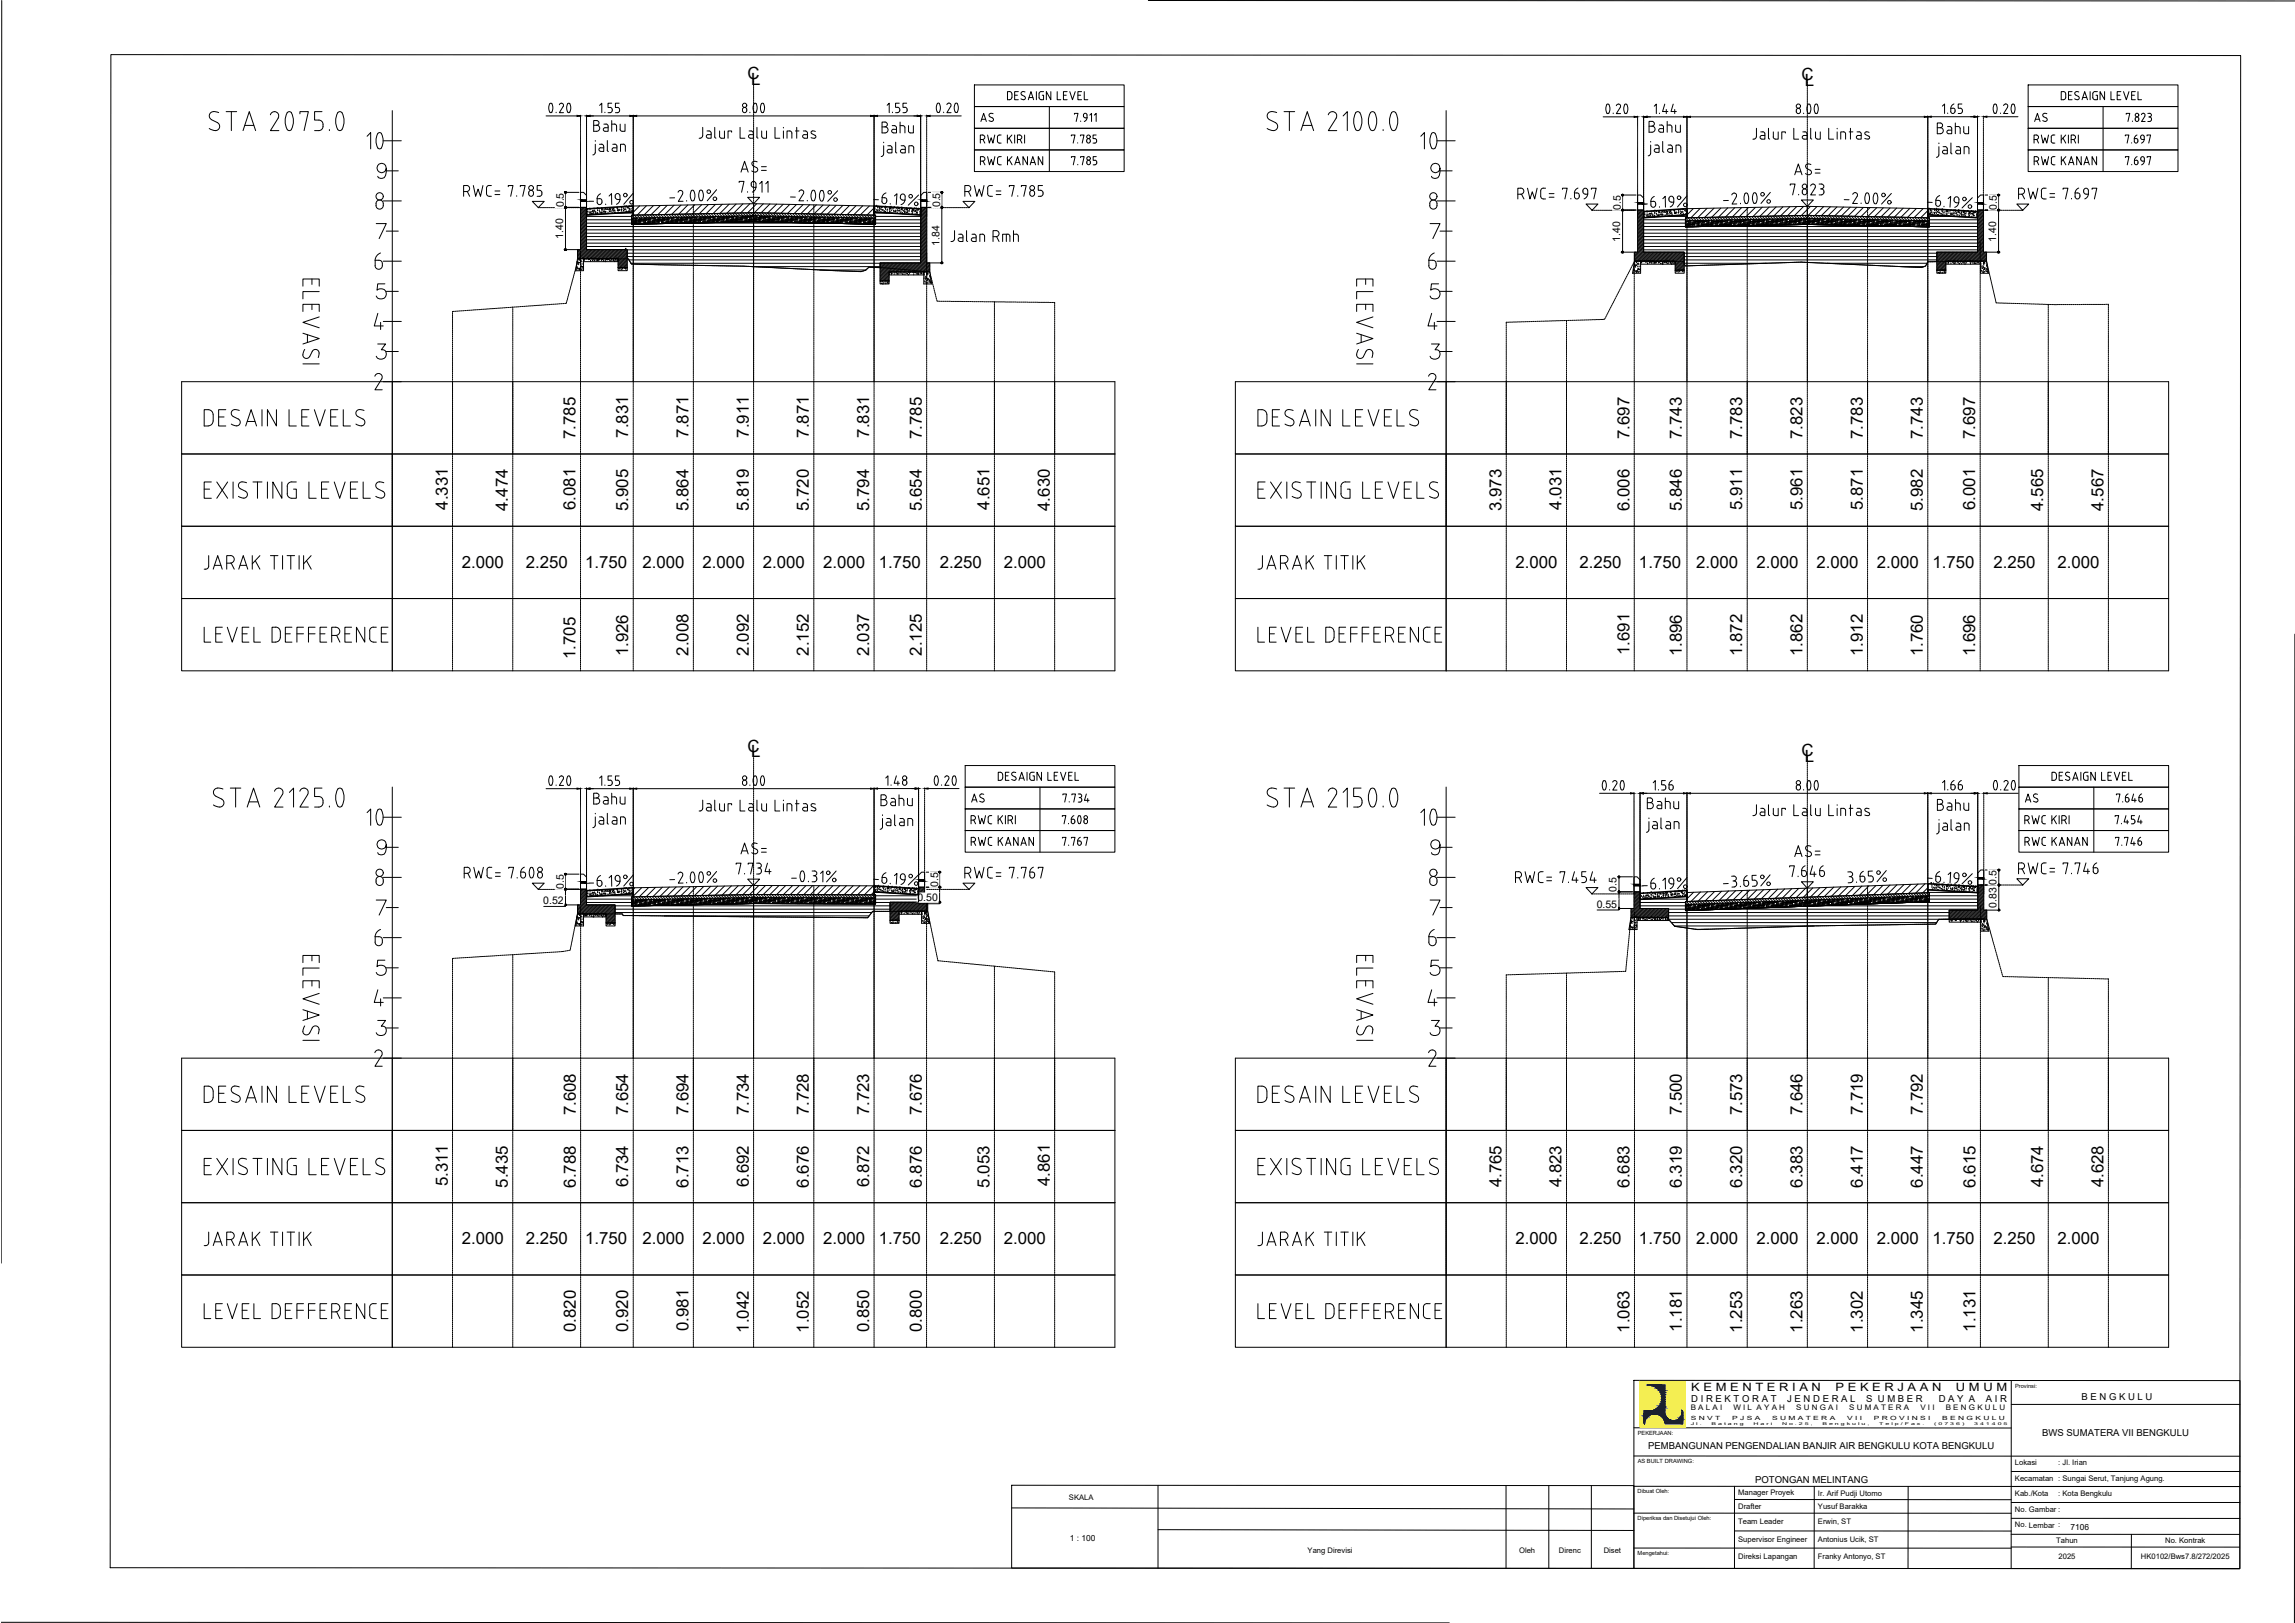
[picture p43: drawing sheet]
<svg xmlns="http://www.w3.org/2000/svg" width="420mm" height="297mm" viewBox="0 0 420 297" stroke-linecap="round" stroke-linejoin="round" font-family="sans-serif">
<defs><g id="words">
<g font-size="9.3">
<text x="63.9" y="29.6">10</text>
<text x="256.5" y="29.6">10</text>
<text x="63.9" y="153.5">10</text>
<text x="256.5" y="153.5">10</text>
</g>
<text font-size="7.1" x="290.7" y="22.9">0.20</text>
<g font-size="6.6">
<text x="97" y="22.6">0.20</text>
<text x="167.9" y="22.6">0.20</text>
<text x="361.6" y="22.6">0.20</text>
<text x="97" y="145.7">0.20</text>
<text x="167.6" y="145.7">0.20</text>
<text x="290" y="146.4">0.20</text>
<text x="361.6" y="146.4">0.20</text>
</g>
<g font-size="6.2">
<text x="178.9" y="24.3">AS</text>
<text x="371.5" y="24.3">AS</text>
<text x="36.3" y="118.9">LEVEL DEFFERENCE</text>
<text x="229.3" y="118.9">LEVEL DEFFERENCE</text>
<text x="177.1" y="148.9">AS</text>
<text x="375" y="148.9" transform="rotate(-90 375 148.9)">AS</text>
<text x="36.3" y="242.7">LEVEL DEFFERENCE</text>
<text x="229.3" y="242.7">LEVEL DEFFERENCE</text>
</g>
<text font-size="5.3" x="337.3" y="162.6">3.65%</text>
<text font-size="4.9" x="301.6" y="145.7">1.56</text>
<g font-size="3.1">
<text x="136.9" y="14.4">C</text>
<text x="137.5" y="15.5">L</text>
<text x="329.8" y="14.6">C</text>
<text x="330.4" y="15.7">L</text>
<text x="105.4" y="80.3" transform="rotate(-90 105.4 80.3)">7.785</text>
<text x="115" y="80.1" transform="rotate(-90 115 80.1)">7.831</text>
<text x="126" y="80.1" transform="rotate(-90 126 80.1)">7.871</text>
<text x="137.1" y="80.1" transform="rotate(-90 137.1 80.1)">7.911</text>
<text x="148.1" y="80.1" transform="rotate(-90 148.1 80.1)">7.871</text>
<text x="159.1" y="80.1" transform="rotate(-90 159.1 80.1)">7.831</text>
<text x="168.8" y="80.3" transform="rotate(-90 168.8 80.3)">7.785</text>
<text x="298.3" y="80.3" transform="rotate(-90 298.3 80.3)">7.697</text>
<text x="307.9" y="80.3" transform="rotate(-90 307.9 80.3)">7.743</text>
<text x="319" y="80.3" transform="rotate(-90 319 80.3)">7.783</text>
<text x="330" y="80.3" transform="rotate(-90 330 80.3)">7.823</text>
<text x="341" y="80.3" transform="rotate(-90 341 80.3)">7.783</text>
<text x="352" y="80.3" transform="rotate(-90 352 80.3)">7.743</text>
<text x="361.6" y="80.3" transform="rotate(-90 361.6 80.3)">7.697</text>
<text x="82" y="93.3" transform="rotate(-90 82 93.3)">4.331</text>
<text x="93" y="93.5" transform="rotate(-90 93 93.5)">4.474</text>
<text x="105.4" y="93.3" transform="rotate(-90 105.4 93.3)">6.081</text>
<text x="115" y="93.5" transform="rotate(-90 115 93.5)">5.905</text>
<text x="126" y="93.5" transform="rotate(-90 126 93.5)">5.864</text>
<text x="137.1" y="93.5" transform="rotate(-90 137.1 93.5)">5.819</text>
<text x="148.1" y="93.5" transform="rotate(-90 148.1 93.5)">5.720</text>
<text x="159.1" y="93.5" transform="rotate(-90 159.1 93.5)">5.794</text>
<text x="168.8" y="93.5" transform="rotate(-90 168.8 93.5)">5.654</text>
<text x="181.2" y="93.3" transform="rotate(-90 181.2 93.3)">4.651</text>
<text x="192.2" y="93.5" transform="rotate(-90 192.2 93.5)">4.630</text>
<text x="274.9" y="93.5" transform="rotate(-90 274.9 93.5)">3.973</text>
<text x="285.9" y="93.3" transform="rotate(-90 285.9 93.3)">4.031</text>
<text x="298.3" y="93.5" transform="rotate(-90 298.3 93.5)">6.006</text>
<text x="307.9" y="93.5" transform="rotate(-90 307.9 93.5)">5.846</text>
<text x="319" y="93.3" transform="rotate(-90 319 93.3)">5.911</text>
<text x="330" y="93.3" transform="rotate(-90 330 93.3)">5.961</text>
<text x="341" y="93.3" transform="rotate(-90 341 93.3)">5.871</text>
<text x="352" y="93.5" transform="rotate(-90 352 93.5)">5.982</text>
<text x="361.6" y="93.3" transform="rotate(-90 361.6 93.3)">6.001</text>
<text x="374.1" y="93.5" transform="rotate(-90 374.1 93.5)">4.565</text>
<text x="385.1" y="93.5" transform="rotate(-90 385.1 93.5)">4.567</text>
<text x="84.5" y="104">2.000</text>
<text x="96.2" y="104">2.250</text>
<text x="107.1" y="104">1.750</text>
<text x="117.6" y="104">2.000</text>
<text x="128.6" y="104">2.000</text>
<text x="139.7" y="104">2.000</text>
<text x="150.7" y="104">2.000</text>
<text x="160.9" y="104">1.750</text>
<text x="172" y="104">2.250</text>
<text x="183.7" y="104">2.000</text>
<text x="277.5" y="104">2.000</text>
<text x="289.2" y="104">2.250</text>
<text x="300.1" y="104">1.750</text>
<text x="310.5" y="104">2.000</text>
<text x="321.5" y="104">2.000</text>
<text x="332.6" y="104">2.000</text>
<text x="343.6" y="104">2.000</text>
<text x="353.8" y="104">1.750</text>
<text x="365" y="104">2.250</text>
<text x="376.7" y="104">2.000</text>
<text x="126" y="120" transform="rotate(-90 126 120)">2.008</text>
<text x="137.1" y="120" transform="rotate(-90 137.1 120)">2.092</text>
<text x="148.1" y="120" transform="rotate(-90 148.1 120)">2.152</text>
<text x="159.1" y="120" transform="rotate(-90 159.1 120)">2.037</text>
<text x="298.3" y="119.9" transform="rotate(-90 298.3 119.9)">1.691</text>
<text x="105.4" y="120.6" transform="rotate(-90 105.4 120.6)">1.705</text>
<text x="115" y="120.1" transform="rotate(-90 115 120.1)">1.926</text>
<text x="168.8" y="120" transform="rotate(-90 168.8 120)">2.125</text>
<text x="307.9" y="120.1" transform="rotate(-90 307.9 120.1)">1.896</text>
<text x="319" y="120.1" transform="rotate(-90 319 120.1)">1.872</text>
<text x="330" y="120.1" transform="rotate(-90 330 120.1)">1.862</text>
<text x="341" y="120.1" transform="rotate(-90 341 120.1)">1.912</text>
<text x="352" y="120.1" transform="rotate(-90 352 120.1)">1.760</text>
<text x="361.6" y="120.1" transform="rotate(-90 361.6 120.1)">1.696</text>
<text x="136.9" y="137.5">C</text>
<text x="137.5" y="138.6">L</text>
<text x="329.8" y="138.4">C</text>
<text x="330.4" y="139.5">L</text>
<text x="105.4" y="204.1" transform="rotate(-90 105.4 204.1)">7.608</text>
<text x="115" y="204.1" transform="rotate(-90 115 204.1)">7.654</text>
<text x="126" y="204.1" transform="rotate(-90 126 204.1)">7.694</text>
<text x="137.1" y="204.1" transform="rotate(-90 137.1 204.1)">7.734</text>
<text x="148.1" y="204.1" transform="rotate(-90 148.1 204.1)">7.728</text>
<text x="159.1" y="204.1" transform="rotate(-90 159.1 204.1)">7.723</text>
<text x="168.7" y="204.1" transform="rotate(-90 168.7 204.1)">7.676</text>
<text x="307.9" y="204.1" transform="rotate(-90 307.9 204.1)">7.500</text>
<text x="319" y="204.1" transform="rotate(-90 319 204.1)">7.573</text>
<text x="330" y="204.1" transform="rotate(-90 330 204.1)">7.646</text>
<text x="341" y="204.1" transform="rotate(-90 341 204.1)">7.719</text>
<text x="352" y="204.1" transform="rotate(-90 352 204.1)">7.792</text>
<text x="82" y="217.1" transform="rotate(-90 82 217.1)">5.311</text>
<text x="93" y="217.3" transform="rotate(-90 93 217.3)">5.435</text>
<text x="105.4" y="217.3" transform="rotate(-90 105.4 217.3)">6.788</text>
<text x="115" y="217.3" transform="rotate(-90 115 217.3)">6.734</text>
<text x="126" y="217.3" transform="rotate(-90 126 217.3)">6.713</text>
<text x="137.1" y="217.3" transform="rotate(-90 137.1 217.3)">6.692</text>
<text x="148.1" y="217.3" transform="rotate(-90 148.1 217.3)">6.676</text>
<text x="159.1" y="217.3" transform="rotate(-90 159.1 217.3)">6.872</text>
<text x="168.7" y="217.3" transform="rotate(-90 168.7 217.3)">6.876</text>
<text x="181.2" y="217.3" transform="rotate(-90 181.2 217.3)">5.053</text>
<text x="192.2" y="217.1" transform="rotate(-90 192.2 217.1)">4.861</text>
<text x="274.9" y="217.3" transform="rotate(-90 274.9 217.3)">4.765</text>
<text x="285.9" y="217.3" transform="rotate(-90 285.9 217.3)">4.823</text>
<text x="298.3" y="217.3" transform="rotate(-90 298.3 217.3)">6.683</text>
<text x="307.9" y="217.3" transform="rotate(-90 307.9 217.3)">6.319</text>
<text x="319" y="217.3" transform="rotate(-90 319 217.3)">6.320</text>
<text x="330" y="217.3" transform="rotate(-90 330 217.3)">6.383</text>
<text x="341" y="217.3" transform="rotate(-90 341 217.3)">6.417</text>
<text x="352" y="217.3" transform="rotate(-90 352 217.3)">6.447</text>
<text x="361.7" y="217.3" transform="rotate(-90 361.7 217.3)">6.615</text>
<text x="374.1" y="217.3" transform="rotate(-90 374.1 217.3)">4.674</text>
<text x="385.1" y="217.3" transform="rotate(-90 385.1 217.3)">4.628</text>
<text x="84.5" y="227.8">2.000</text>
<text x="96.2" y="227.8">2.250</text>
<text x="107.1" y="227.8">1.750</text>
<text x="117.6" y="227.8">2.000</text>
<text x="128.6" y="227.8">2.000</text>
<text x="139.7" y="227.8">2.000</text>
<text x="150.7" y="227.8">2.000</text>
<text x="160.9" y="227.8">1.750</text>
<text x="172" y="227.8">2.250</text>
<text x="183.7" y="227.8">2.000</text>
<text x="277.5" y="227.8">2.000</text>
<text x="289.2" y="227.8">2.250</text>
<text x="300.1" y="227.8">1.750</text>
<text x="310.5" y="227.8">2.000</text>
<text x="321.5" y="227.8">2.000</text>
<text x="332.6" y="227.8">2.000</text>
<text x="343.6" y="227.8">2.000</text>
<text x="353.8" y="227.8">1.750</text>
<text x="365" y="227.8">2.250</text>
<text x="376.7" y="227.8">2.000</text>
<text x="105.4" y="243.8" transform="rotate(-90 105.4 243.8)">0.820</text>
<text x="115" y="243.8" transform="rotate(-90 115 243.8)">0.920</text>
<text x="126" y="243.6" transform="rotate(-90 126 243.6)">0.981</text>
<text x="137.1" y="243.9" transform="rotate(-90 137.1 243.9)">1.042</text>
<text x="148.1" y="243.9" transform="rotate(-90 148.1 243.9)">1.052</text>
<text x="159.1" y="243.8" transform="rotate(-90 159.1 243.8)">0.850</text>
<text x="168.7" y="243.8" transform="rotate(-90 168.7 243.8)">0.800</text>
<text x="298.3" y="243.9" transform="rotate(-90 298.3 243.9)">1.063</text>
<text x="307.9" y="243.7" transform="rotate(-90 307.9 243.7)">1.181</text>
<text x="319" y="243.9" transform="rotate(-90 319 243.9)">1.253</text>
<text x="330" y="243.9" transform="rotate(-90 330 243.9)">1.263</text>
<text x="341" y="243.9" transform="rotate(-90 341 243.9)">1.302</text>
<text x="352" y="243.9" transform="rotate(-90 352 243.9)">1.345</text>
<text x="361.7" y="243.7" transform="rotate(-90 361.7 243.7)">1.131</text>
</g>
<g font-size="2.1">
<text x="309.6" y="254.6">K E M E N T E R I A N</text>
<text x="336" y="254.6">P E K E R J A A N</text>
<text x="358.1" y="254.6">U M U M</text>
</g>
<g font-size="1.9">
<text x="103.2" y="37.9" transform="rotate(-90 103.2 37.9)">0.5</text>
<text x="172.1" y="37.9" transform="rotate(-90 172.1 37.9)">0.5</text>
<text x="296.8" y="38.4" transform="rotate(-90 296.8 38.4)">0.5</text>
<text x="365.6" y="38.4" transform="rotate(-90 365.6 38.4)">0.5</text>
<text x="103.1" y="43.8" transform="rotate(-90 103.1 43.8)">1.40</text>
<text x="172" y="45" transform="rotate(-90 172 45)">1.84</text>
<text x="296.6" y="44.2" transform="rotate(-90 296.6 44.2)">1.40</text>
<text x="365.4" y="44.2" transform="rotate(-90 365.4 44.2)">1.40</text>
<text x="365.5" y="162" transform="rotate(-90 365.5 162)">0.5</text>
<text x="99.5" y="165.4">0.52</text>
<text x="103.2" y="162.7" transform="rotate(-90 103.2 162.7)">0.5</text>
<text x="168" y="165">0.50</text>
<text x="171.7" y="162.3" transform="rotate(-90 171.7 162.3)">0.5</text>
<text x="292.3" y="166.1">0.55</text>
<text x="296" y="163.2" transform="rotate(-90 296 163.2)">0.5</text>
<text x="365.5" y="166.1" transform="rotate(-90 365.5 166.1)">0.83</text>
</g>
<g font-size="1.7">
<text x="309.6" y="256.5">D I R E K T O R A T</text>
<text x="327.2" y="256.5">J E N D E R A L</text>
<text x="341.6" y="256.5">S U M B E R</text>
<text x="354.9" y="256.5">D A Y A</text>
<text x="363.6" y="256.5">A I R</text>
<text x="381.1" y="256.3">B E N G K U L U</text>
<text x="373.9" y="262.8">BWS SUMATERA VII BENGKULU</text>
<text x="301.8" y="265.2">PEMBANGUNAN PENGENDALIAN BANJIR AIR BENGKULU KOTA BENGKULU</text>
<text x="321.3" y="271.5">POTONGAN MELINTANG</text>
</g>
<g font-size="1.5">
<text x="195.8" y="282">1 : 100</text>
<text x="379.1" y="280">7106</text>
</g>
<g font-size="1.4">
<text x="309.5" y="258.1">B A L A I</text>
<text x="317.3" y="258.1">W I L A Y A H</text>
<text x="328.8" y="258.1">S U N G A I</text>
<text x="338.5" y="258.1">S U M A T E R A</text>
<text x="351.6" y="258.1">V I I</text>
<text x="356.2" y="258.1">B E N G K U L U</text>
<text x="368.9" y="268.2">Lokasi</text>
<text x="376.8" y="268.2">: Jl. Irian</text>
<text x="195.7" y="274.5">SKALA</text>
<text x="318.2" y="273.7">Manager Proyek</text>
<text x="332.8" y="273.7">Ir. Arif Pudji Utomo</text>
<text x="368.9" y="271">Kecamatan : Sungai Serut, Tanjung Agung.</text>
<text x="368.9" y="273.7">Kab./Kota</text>
<text x="376.8" y="273.7">: Kota Bengkulu</text>
<text x="318.2" y="276.1">Drafter</text>
<text x="318.2" y="278.9">Team Leader</text>
<text x="332.8" y="276.1">Yusuf Barakka</text>
<text x="332.8" y="279">Erwin, ST</text>
<text x="368.9" y="276.6">No. Gambar :</text>
<text x="368.9" y="279.6">No. Lembar :</text>
<text x="239.4" y="284.1">Yang Direvisi</text>
<text x="278.1" y="284.2">Oleh</text>
<text x="285.4" y="284.2">Direnc</text>
<text x="293.6" y="284.2">Diset</text>
<text x="318.2" y="282.2">Supervisor Engineer</text>
<text x="318.2" y="285.3">Direksi Lapangan</text>
<text x="332.8" y="282.2">Antonius Ucik, ST</text>
<text x="332.8" y="285.4">Franky Antonyo, ST</text>
<text x="376.4" y="282.4">Tahun</text>
<text x="376.9" y="285.4">2025</text>
<text x="392" y="285.4">HK0102/Bws7.8/272/2025</text>
<text x="396.4" y="282.4">No. Kontrak</text>
</g>
<g font-size="1">
<text x="368.9" y="253.9">Provinsi:</text>
<text x="299.8" y="262.6">PEKERJAAN:</text>
<text x="309.6" y="259.8">S N V T</text>
<text x="317.1" y="259.8">P J S A</text>
<text x="324.4" y="259.8">S U M A T E R A</text>
<text x="338.2" y="259.8">V I I</text>
<text x="343" y="259.8">P R O V I N S I</text>
<text x="355.6" y="259.8">B E N G K U L U</text>
<text x="299.8" y="267.8">AS BUILT DRAWING:</text>
<text x="299.8" y="273.3">Dibuat Oleh:</text>
<text x="299.8" y="278.2">Diperiksa dan Disetujui Oleh:</text>
<text x="299.8" y="284.6">Mengetahui:</text>
</g>
<g font-size=".7">
<text x="309.5" y="260.9">J l .</text>
<text x="313.3" y="260.9">B a t a n g</text>
<text x="321" y="260.9">H a r i</text>
<text x="326.2" y="260.9">N o . 2 5 ,</text>
<text x="333.6" y="260.9">B e n g k u l u ,</text>
<text x="344.1" y="260.9">T e l p / F a x .</text>
<text x="354.1" y="260.9">( 0 7 3 6 )</text>
<text x="361.4" y="260.9">3 4 1 4 0 5</text>
</g>
</g></defs>
<!-- layer: 01. Timbunan Pilihan -->
<g fill="none" stroke="#000" stroke-width=".18">
<path d="M107.4 39.3l8.5-.5v.6h-.2v1.6l22.3-.4 22.3 .4v-1.6h-.3v-.6l8.6 .5v8.8h-7.5v.9l-2-.1-.6 .6-.9 .2-21.5-1-20.5-.4-.6-.9h-.2v-1.7h-7.4zM107.4 39.6h8.3M113 39h2.9M160 39h2.9M160.3 39.6h8.3M300.9 39.8l7.9-.5v.6h-.2v1.6l22.3-.4 22.3 .4v-1.6h-.3v-.6l9.1 .5v6.4h-7.4v1.7h-1.7l-.4 .8-.7 .3-22-1-21.3 .7-.2-.5v-2h-7.4zM304.3 39.6h4.5M352.9 39.6h5.3M107.4 45.1h61.2M107.4 44.5h61.2M107.4 43.9h61.2M107.4 43.3h61.2"/>
<path d="M107.4 42.7h61.2M107.4 42.1h61.2M107.4 41.5h61.2M107.4 40.8h8.3M107.4 40.2h8.3M114.8 47h53.8M114.8 46.3h53.8M114.8 45.7h53.8M115.1 47.6h53.5M115.5 48.2h45.6M125.3 40.8h25.3M137.8 48.8h23.3"/>
<path d="M150.1 49.4h8.4M160.3 40.8h8.3M160.3 40.2h8.3M300.9 45.7h61.1M300.9 45.1h61.1M300.9 44.5h61.1M300.9 43.9h61.1M300.9 43.3h61.1M300.9 42.7h61.1M300.9 42.1h61.1M300.9 41.5h7.7M300.9 40.8h7.7"/>
<path d="M300.9 40.2h7.7M308.3 48.2h15.1M308.3 47.6h46.3M308.3 47h46.3M308.3 46.3h46.3M312 41.5h37.8M334.5 48.2h18.3M348.1 48.8h4.2M353.2 41.5h8.8M353.2 40.8h8.8M353.2 40.2h8.8M107.4 164.1l8.5-.5v.5h-.2v1.7l22.3-.4h22.3v-1.6h-.3v-.6l8.2 .6v1.3h-5.3v1.7h-3.1l-.9 1.2-44.8-.4-.2-.3h-1.3v-1.7h-5.2z"/>
<path d="M107.4 165.2h8.3M107.4 164.6h8.3M110.2 163.9h5.7M112.6 167h47M112.6 166.4h50.3M112.6 165.8h3.1M116.6 165.8h46.3M121.6 167.6h37.5M160 163.3h1.8M160.3 165.2h2.6M160.3 164.6h7.9M160.3 163.9h7.9"/>
<path d="M300.2 164.6l8.6-.5v.9h-.2v1.7l44.6-1.7v-1.6h-.3v-.6l9.2 .6v3.2h-5.3v1.6l-1.9 .1-.5 .8a1326.1 1326.1 0 0 0-43.6 1l-4.2-.6-1.1-1.2v-2h-5.3zM300.2 165.8h8.4M300.2 165.2h8.4M301.1 164.6h7.7M305.5 168.2h51.3M305.5 167.6h51.3M305.5 167h51.3M305.5 166.4h3.1M306 168.9h48.6M306.5 169.5h25.6M310.4 170.1h2.3M315.8 166.4h46.3"/>
<path d="M332.5 165.8h29.6M349.3 165.2h12.8M352.9 163.3h8.7M353.2 164.6h8.9M353.2 163.9h8.9"/>
</g>
<!-- layer: C-ROAD-CORR-PATT -->
<g fill="none" stroke="#000" stroke-width=".18">
<path d="M115.7 39.9v1h.5M115.7 39.4l.5 .5M115.7 39.9h.1M115.8 39.9v.4M116.1 39.4l.5 .5M116.2 39.9v1.1M116.3 39.9h.5M116.4 39.9v1.1M116.5 39.9v1M116.6 39.4l.5 .5M116.6 39.9v.4M117.1 39.9v1.1"/>
<path d="M117.1 39.3l.5 .6M117.1 37.7l-1.2 1.1M117.2 39.9v1.1M117.3 39.9v1h2.3M117.5 39.9v.4M117.6 39.3l.5 .6M117.9 39.9h2.2M117.9 39.9v1.1M118 39.9v1.1M118 39.3l.6 .6M118.2 39.9v1M118.3 39.9v.4"/>
<path d="M118.3 37.7l-1.6 1.7M118.5 39.3l.6 .6M118.7 39.9v1.1M118.9 39.9v1.1M119 39.3l.5 .5 .1 1.1M119 39.9v1M119.1 39.9v.4M119.5 39.3l.5 .5M119.6 37.6l-1.7 1.7M119.7 39.8v1.1M119.8 39.8v1.1M120 39.3l.5 .5"/>
<path d="M120 39.8v.5M120.4 39.8v1.1M120.6 39.8v1.1M120.7 39.8v1.1h1.7M120.8 39.8v.5M120.9 37.6l-1.7 1.7M120.9 39.3l.6 .5v1.1M121.3 39.9h2.2M121.3 39.8v1.1M121.4 39.8v1.1M121.4 39.3l.6 .5M121.7 39.8v.5"/>
<path d="M121.9 39.3l.6 .5M122.1 39.8v1.1M122.1 37.6l-1.6 1.7 .5 .5M122.2 39.8v1.1M122.4 39.8v1.1M122.4 39.2l.6 .6-.1 1.1M122.5 39.8v.5M122.9 39.2l.5 .6M123.1 39.8v1.1M123.2 39.8v1.1M123.3 39.8h.8v1.1M123.4 39.8v.5"/>
<path d="M123.4 39.2l.5 .6v1.1M123.4 37.6l-1.7 1.7M123.5 39.8h.1M123.8 39.8v1.1M123.9 39.2l.5 .6M124.2 39.8v.5M124.3 39.8h.1M124.4 39.2l.5 .5v1.1M124.6 39.9h2.3M124.6 39.8v1M124.7 37.5l-1.7 1.7M124.8 39.7v1.1"/>
<path d="M124.8 39.2l.6 .5M125 39.7v.6M125.2 39.7l2.2 .1M125.3 39.2l.6 .5v.6M125.5 39.8v1M125.6 39.7v1.1M125.7 39.7v1.1M125.8 39.2l.5 .5M125.9 37.5l-1.7 1.7M126 39.7v.1M126.3 39.2l.5 .5M126.3 39.8v1"/>
<path d="M126.4 39.7v1.1M126.6 39.7v1.1M126.7 39.7v.6M126.9 39.7v.1M127.1 39.8v1M127.2 37.5l-1.7 1.7M127.3 39.1l.5 .6M127.3 39.7v1.1M127.4 39.7v1.1M127.6 39.7v.6M127.7 39.7v.1M127.7 39.1l.6 .6"/>
<path d="M128 39.9h2.2M128 39.8v1M128.1 39.7v1.1M128.2 39.1l.6 .6M128.2 39.7v1.1M128.4 39.7v.6M128.5 37.5l-1.7 1.6 .5 .6M128.5 39.7v.1h2.3M128.7 39.1l.6 .6-.1 .6M128.8 39.8v1M128.9 39.7v1.1M129.1 39.7v1.1"/>
<path d="M129.2 39.1l.6 .6M129.4 39.7v.1M129.6 39.8v1M129.7 39.1l.5 .7M129.7 37.4l-1.7 1.7M129.8 39.6v1.2M129.9 39.6v1.1M130.1 39.6v.7M130.2 39.1l.5 .5M130.3 39.6h1M130.5 39.8v.9M130.6 39.6v1.1"/>
<path d="M130.7 39.1l.5 .5M130.8 39.6v1.1M130.9 39.6v.7M131 37.4l-1.7 1.7M131.1 39.6v.2M131.1 39.1l.6 .5M131.3 39.9h2.3M131.3 39.8v.9M131.5 39.6v1.1M131.6 39.6v1.1M131.6 39.1l.6 .5M131.8 39.6v.7"/>
<path d="M131.9 39.6v.2h2.2M132.1 39l.6 .6M132.2 39.8v.9M132.2 37.4l-1.6 1.7M132.3 39.6v1.1M132.5 39.6h2.2M132.5 39.6v1.1M132.6 39l.5 .6 .1 1.1M132.6 39.6v.7M132.7 39.6v.2M133 39.8v.9M133.3 39.6v1.1"/>
<path d="M133.4 39.6v.7M133.5 37.4l-1.7 1.7M133.6 39l.5 .5M133.6 39.6v.2M133.9 39.8v.9M134 39.6v1.1M134 39l.6 .5M134.1 39.5v1.1M134.3 39.5v.8M134.4 39.5v.3M134.5 39l.6 .5M134.7 39.9h2.2"/>
<path d="M134.7 39.8v.8M134.8 37.3l-1.7 1.7 .5 .6M134.8 39.5v1.1M135 39.5v1.1M135 39l.6 .5M135.1 39.5v.8M135.3 39.5v.3h2.2M135.5 39l.6 .5M135.5 39.8v.8M135.7 39.5v1.1M135.8 39.6h2.2M135.8 39.5v1.1"/>
<path d="M136 39.5v.8M136 39l.5 .5v1.1M136 37.3l-1.7 1.7M136.1 39.5v.3M136.4 39.8v.8M136.5 39l.5 .5M136.7 39.5v1.1M136.8 39.5v.8M136.9 39.5v.3M137 39l.5 .5v1.1M137.2 39.8v.8M137.3 37.3l-1.7 1.7"/>
<path d="M137.3 39.5h1.3v.3h2.3M137.4 39.5v1.1M137.5 38.9l.5 .6M137.6 39.5v.8M137.8 39.5v.3M137.9 38.9l.1 .1M138 39.4v.1M138 38.9l.6 .6M138 39.9h2.3M138 39.8v.8M138.2 39.5v1.1M138.3 39.5v1.1"/>
<path d="M138.5 39.5v.8M138.5 38.9l.5 .6v1.1M138.5 37.3l-1.6 1.7M138.9 39.8v.8M139 39l.6 .5M139.2 39.6h2.2M139.2 39.5v1.1M139.3 39.5v.8M139.4 39.5v.3M139.5 39l.6 .5M139.7 37.3l-1.6 1.6M139.7 39.8v.8"/>
<path d="M139.9 39.5v1.1M140 39l.6 .5M140 39.5v1.1M140.2 39.5v.8M140.3 39.5v.3M140.5 39l.6 .5M140.6 39.8v.8M140.7 39.5v1.1M140.9 39.5v1.1M140.9 37.3l-1.6 1.7M141 39.5v.8M141 39l.6 .5v1.1"/>
<path d="M141.1 39.5v.3M141.4 39.9h2.3M141.4 39.8v.8M141.5 39l.6 .6M141.7 39.5v1.1M141.8 39.5v.8M142 39.6v.2h2.2M142 39l.6 .6M142.2 37.4l-1.7 1.6M142.3 39.8v.9M142.4 39.6v1.1M142.5 39l.6 .6"/>
<path d="M142.5 39.6h2.3M142.5 39.6v1.1M142.7 39.6v.7M142.8 39.6v.2M143 39l.6 .6M143.1 39.8v.9M143.2 39.6v1.1M143.4 37.4l-1.6 1.6M143.4 39.6v1.1M143.5 39.6v.7M143.5 39l.6 .6v1.1M143.7 39.6v.2"/>
<path d="M143.9 39.8v.9M144 39l.6 .6M144.2 39.6v1.1M144.4 39.6v.7M144.5 39.6v.2M144.5 39.1l.6 .5M144.6 37.4l-1.6 1.6M144.8 39.9h2.2M144.8 39.8v.9M144.9 39.6v1.1M145.1 39.1l.5 .5M145.1 39.6v1.1"/>
<path d="M145.2 39.6v.7M145.3 39.6v.2h2.3M145.6 39.1l.5 .5M145.6 39.8v.9M145.8 39.6v1.1M145.8 37.4l-1.6 1.7M145.9 39.6v1.1M146 39.6v.7M146.1 39.1l.5 .6M146.2 39.7v.1M146.5 39.8v1M146.6 39.1l.5 .6"/>
<path d="M146.6 39.7v1.1M146.7 39.7v1.1M146.9 39.7v.6M147 37.5l-1.6 1.6M147 39.7v.1M147.1 39.1l.5 .6M147.3 39.8v1M147.4 39.7v1.1M147.6 39.1l.5 .6M147.6 39.7v1.1M147.7 39.7v.6M147.8 39.7v.1"/>
<path d="M148.1 39.1l.6 .6M148.1 39.9h2.3M148.1 39.8v1M148.2 37.5l-1.6 1.6M148.3 39.7v1.1M148.4 39.7v1.1M148.5 39.7v.6M148.6 39.1l.6 .6M148.7 39.7l2.2 .1M149 39.8v1M149.1 39.1l.6 .6M149.1 39.7v1.1"/>
<path d="M149.2 39.7v1.1M149.4 39.7v.6M149.5 37.5l-1.7 1.6M149.5 39.7v.1M149.6 39.2l.6 .5M149.8 39.8v1M150 39.7v1.1M150.1 39.7v1.1M150.1 39.2l.6 .5M150.2 39.7v.6M150.4 39.7v.1M150.6 39.2l.6 .5"/>
<path d="M150.7 37.5l-1.7 1.6M150.7 39.8v1M150.8 39.7v1.1M150.9 39.7v1.1M151.1 39.7v.6M151.1 39.2l.6 .6M151.2 39.7v.1M151.5 39.9h2.2M151.5 39.8v1.1M151.6 39.2l.6 .6M151.6 39.8v1.1M151.8 39.8v1.1"/>
<path d="M151.9 37.6l-1.6 1.6M151.9 39.8v.5M152.1 39.8h.5v1.1M152.1 39.8h.1M152.1 39.2l.6 .6M152.3 39.8v1.1M152.5 39.8v1.1M152.6 39.2l.6 .6v1.1M152.8 39.8v.5M153.1 37.6l-1.6 1.6M153.1 39.2l.6 .6M153.3 39.8v1.1"/>
<path d="M153.5 39.8v1.1M153.6 39.8v.5M153.6 39.3l.6 .5M154 39.8v1.1M154.2 39.3l.5 .5M154.2 39.8v1.1M154.3 37.6l-1.6 1.6M154.3 39.8v1.1h2.2M154.4 39.8v.5M154.6 39.3l.6 .5M154.9 39.9h2.2M154.9 39.8v1.1"/>
<path d="M155 39.8v1.1M155.1 39.8v1.1M155.2 39.3l.5 .5M155.3 39.8v.5M155.5 37.6l-1.6 1.7M155.7 39.3l.5 .5M155.7 39.8v1.1M155.8 39.8v1.1M156 39.8v1.1M156.1 39.8v.5M156.2 39.3l.5 .5M156.5 39.8v1.1"/>
<path d="M156.7 39.3l.5 .6M156.7 39.8v1.2M156.7 37.6l-1.6 1.7M156.8 39.9v1M157 39.9v.4M157.2 39.3l.5 .6M157.4 39.9v1.1M157.5 39.9v1.1M157.6 39.9v1h2.3M157.7 39.3l.5 .6v1.1M157.8 39.9v.4M157.9 37.7l-1.6 1.6"/>
<path d="M158.2 39.3l.6 .6M158.2 39.9h1.4M158.3 39.9v1.1M158.5 39.9v1M158.6 39.9v.4M158.7 39.3l.6 .6M159 39.9v1.1M159.2 37.7l-1.7 1.6M159.2 39.4l.6 .5M159.2 39.9v1.1M159.3 39.9v1M159.5 39.9v.4"/>
<path d="M159.7 39.4l.6 .5M159.9 39.9v1.1M160 38.1l-1.2 1.2M160 39.3v.1M160 39.9v1.1M160.2 39.9v1M160.2 39.4l.1 .1M308.6 39.9l.5 .5M309 39.8l.6 .6M309.5 39.8l.5 .6M310 39.8l.5 .6M310 38.2l-1.2 1.1"/>
<path d="M310.5 39.8l.5 .6M311 39.8l.5 .6M311.3 38.1l-1.7 1.7M311.4 39.8l.6 .6M311.9 39.8l.6 .5v1.1M312.4 39.8l.5 .5M312.5 38.1l-1.7 1.7M312.9 39.8l.5 .5M313.8 38.1l-1.7 1.7M313.9 39.8l.6 .5v1.1M314.3 39.7l.6 .6M314.8 39.7l.6 .6"/>
<path d="M315 38.1l-1.6 1.7 .5 .5M315.3 39.7l.5 .6v1.1M315.8 39.7l.6 .6M316.3 39.7l.5 .5M316.3 38l-1.7 1.7M316.8 39.7l.5 .5M317.3 39.7l.5 .5v1.1M317.6 38l-1.7 1.7M317.8 39.7l.5 .5M318.2 39.7l.6 .5v.6M318.7 39.7l.6 .5M318.8 38l-1.6 1.7"/>
<path d="M319.2 39.7l.5 .5M320.1 38l-1.7 1.7M320.2 39.6l.5 .6M320.7 39.6l.5 .6M321.1 39.6l.6 .5M321.4 38l-1.7 1.6 .5 .6M321.6 39.6l.6 .5v.7M322.1 39.6l.6 .5M322.6 39.6l.6 .5M322.6 37.9l-1.6 1.7M323.1 39.6l.5 .5M323.6 39.6l.5 .5"/>
<path d="M323.9 37.9l-1.7 1.7M324.1 39.5l.5 .6M324.5 39.5l.6 .6M325 39.5l.6 .6M325.2 37.9l-1.7 1.7M325.5 39.5l.6 .6v1.1M326 39.5l.5 .6M326.4 37.9l-1.7 1.6M326.5 39.5l.5 .5M327 39.5l.5 .5M327.4 39.5l.6 .5M327.7 37.8l-1.7 1.7"/>
<path d="M327.9 39.5l.6 .5M328.4 39.5l.6 .5M328.9 39.5l.5 .5v1.1M329 37.8l-1.7 1.7M329.4 39.4l.5 .6M329.6 40v1.1M329.7 40v.8M329.9 40v.3M329.9 39.4l.5 .6M330.2 37.8l-1.7 1.7M330.2 40h1.3v.3h2.3M330.3 40v1.1"/>
<path d="M330.4 39.4l.5 .6M330.4 40v1.1M330.6 40v.8M330.7 40v.3M330.9 39.4l.5 .6M331.1 40v1.1M331.3 40v1.1M331.4 39.4l.5 .6M331.4 40v.8M331.4 37.8l-1.6 1.6M331.9 39.4l.5 .6M332 40v1.1"/>
<path d="M332.1 40v1.1M332.2 40v.8M332.4 39.4l.5 .6v1.1M332.4 40v.3M332.7 37.8l-1.7 1.6M332.9 39.5l.5 .5M333.4 39.5l.5 .5M333.9 37.8l-1.6 1.6M333.9 39.5l.6 .5M334.4 39.5l.5 .6M334.9 39.5l.5 .6v1.1M335.1 37.9l-1.6 1.6"/>
<path d="M335.4 39.5l.6 .6M336.3 37.9l-1.6 1.6M336.4 39.5l.6 .6M336.9 39.5l.6 .6M337.4 39.5l.6 .6M337.5 37.9l-1.6 1.6 .6 .6M337.9 39.5l.6 .6M338.4 39.6l.5 .5v.7M338.7 37.9l-1.6 1.6M338.9 39.6l.6 .5v1.1M339.4 39.6l.6 .5M339.9 37.9l-1.6 1.7"/>
<path d="M339.9 39.6l.6 .6M340.4 39.6l.6 .6M341 39.6l.5 .6M341.1 38l-1.6 1.6M341.5 39.6l.5 .6v1.1M342 39.6l.5 .6M342.4 38l-1.7 1.6M342.5 39.7l.5 .5M343 39.7l.5 .5M343.5 39.7l.5 .5M343.6 38l-1.7 1.6M344 39.7l.6 .5v1.1"/>
<path d="M344.5 39.7l.6 .5M344.8 38l-1.6 1.7M345 39.7l.5 .6-.5-.1M345.5 39.7l.6 .6M346 38.1l-1.6 1.6M346 39.7l.6 .6M346.5 39.7l.6 .6v1.1M347 39.7l.6 .6M347.2 38.1l-1.6 1.6M347.5 39.7l.6 .6M348.4 38.1l-1.6 1.6M348.5 39.8l.6 .5"/>
<path d="M349 39.8l.6 .5v1.2M349.5 39.8l.6 .6M349.7 38.1l-1.7 1.7 .6 .5M350.1 39.8l.5 .6M350.5 39.8l.6 .6M350.9 38.1l-1.7 1.7M351 39.8l.6 .6M351.6 39.8l.5 .6M352.1 38.2l-1.6 1.6M352.1 39.8l.5 .6M352.6 39.8l.5 .6v1M352.9 38.6l-1.2 1.2"/>
<path d="M352.9 39.8v.1M353.1 39.9l.1 .1M115.7 40.2h.1M115.7 40.1h.5M115.7 40.5h2.2M115.7 40.6h1.6M115.7 40.8h1.1M115.9 40.9v.1M116.1 40.3v.7M116.2 40.3h2.2M116.8 40.2h2.2M116.8 40.9v.1"/>
<path d="M116.9 40.3v.7M117.3 40.1h2.3M117.6 40.9v.1M117.8 40.3v.7M117.9 40.8h2.2M118.4 40.6h2.3M118.4 40.9v.1M118.6 40.3v.7M119 40.5h2.3M119.3 40.9h.1M119.4 40.3v.6M119.6 40.3h2.2"/>
<path d="M120.1 40.2h2.3M120.1 40.9h.1M120.3 40.3v.6M120.7 40.1h2.2M121 40.9h.1M121.1 40.3v.6M121.3 40.8h2.2M121.8 40.9h.1M121.8 40.6h2.3M122 40.3v.6M122.4 40.5h2.2M122.8 40.3v.6"/>
<path d="M122.9 40.3h2.3M123.5 40.2h2.2M123.6 40.3v.6M124.1 40.1h2.2M124.5 40.3v.6M124.6 40.8h2.3M125.2 40.6h2.2M125.3 40.3v.5M125.7 40.5h2.3M126.2 40.3v.5M126.3 40.3h2.2M126.9 40.2h2.2"/>
<path d="M127 40.3v.5M127.4 40.1h2.2M127.8 40.3v.5M128 40.8h1.4M128.5 40.6h2.3M128.7 40.3v.5M129.1 40.5h2.2M129.5 40.3v.5M129.6 40.3h2.3M130.2 40.2h2.3M130.4 40.3v.4M130.8 40.1h2.2"/>
<path d="M131.2 40.3v.4M131.9 40.6h2.2M132 40.3v.4M132.5 40.5h2.2M132.9 40.3v.4M133 40.3h2.3M133.6 40.2h2.2M133.7 40.3v.4M134.1 40.1h2.3M134.6 40.3v.3M135.3 40.6h1.1M135.4 40.3v.3"/>
<path d="M135.8 40.5h2.2M136.2 40.3v.3M136.4 40.3h2.2M136.9 40.2h2.3M137.1 40.3v.3M137.5 40.1h2.2M137.9 40.3v.3M138.7 40.3v.3M139.2 40.5h2.2M139.5 40.6h1.4M139.6 40.3v.3M139.7 40.3h2.3"/>
<path d="M140.3 40.2h2.2M140.4 40.3v.3M140.9 40.1h2.2M141.3 40.3v.3M142 40.6h2.2M142.1 40.3v.4M142.5 40.5h2.3M143 40.3v.4M143.1 40.3h2.2M143.7 40.2h2.2M143.8 40.3v.4M144.2 40.1h2.3"/>
<path d="M144.6 40.3v.4M145.3 40.6h2.3M145.5 40.3v.4M145.9 40.5h2.2M146.3 40.3v.5M146.5 40.3h2.2M146.5 40.8h.5M147 40.2h2.2M147.2 40.3v.5M147.6 40.1h2.2M148 40.3v.5M148.1 40.8h2.3"/>
<path d="M148.7 40.6h2.2M148.8 40.3v.5M149.2 40.5h2.3M149.7 40.3v.5M149.8 40.3h2.3M150.4 40.2h2.2M150.5 40.3v.5M150.9 40.1h2.3M151.4 40.3v.5M151.5 40.8h2.2M152.1 40.6h2.2M152.2 40.3v.6"/>
<path d="M152.6 40.5h2.3M153 40.3v.6M153.2 40.3h2.2M153.7 40.9h.1M153.7 40.2h2.3M153.9 40.3v.6M154.3 40.1h2.2M154.6 40.9h.1M154.7 40.3v.6M154.9 40.8h2.2M155.4 40.6h2.2M155.4 40.9h.1"/>
<path d="M155.6 40.3v.6M156 40.5h2.2M156.3 40.9h.1M156.4 40.3v.6M156.5 40.3h2.3M157.1 40.2h2.2M157.1 40.9v.1M157.2 40.3v.7M157.6 40.1h2.3M157.9 40.9v.1M158.1 40.3v.7M158.2 40.8h2.1"/>
<path d="M158.8 40.6h1.5M158.8 40.9v.1M158.9 40.3v.7M159.3 40.5h1M159.6 40.9v.1M159.8 40.3v.7M159.9 40.3h.4M308.6 40.7h.1M308.6 40.4v1h.5M308.6 40.5h.5M308.6 41h2.2M308.6 41.1h1.7"/>
<path d="M308.6 41.2h1.1M308.6 40.4h.1M308.7 40.4v.4M308.8 41.4v.1M309 40.8v.7M309.1 40.4v1.1M309.1 40.8h2.3M309.2 40.4h.5M309.3 40.4v1.1M309.4 40.4v1M309.5 40.4v.4M309.7 41.4v.1"/>
<path d="M309.7 40.7h2.2M309.8 40.8v.7M310 40.4v1.1M310.1 40.4v1.1M310.3 40.4v1h2.2M310.3 40.5h2.2M310.4 40.4v.4M310.5 41.4v.1M310.7 40.8v.7M310.8 40.4v1.1M310.8 40.4h2.3M310.8 41.2h2.3"/>
<path d="M311 40.4v1.1M311.1 40.4v1M311.2 40.4v.4M311.4 41.4v.1M311.4 41.1h2.2M311.5 40.8v.7M311.7 40.4v1.1M311.8 40.4v1.1M311.9 40.4v1M311.9 41h2.3M312.1 40.4v.4M312.2 41.4h.1"/>
<path d="M312.4 40.8v.6M312.5 40.8h2.2M312.6 40.3v1.1M312.8 40.3v1.1M312.9 40.3v.5M313.1 41.4h.1M313.1 40.7h2.2M313.2 40.8v.6M313.3 40.3v1.1M313.5 40.3v1.1M313.6 40.3v1.1h1.8M313.6 40.5h2.2"/>
<path d="M313.8 40.3v.5M313.9 41.4h.1M314 40.8v.6M314.2 40.3v1.1M314.2 40.4h2.2M314.2 41.2h2.2M314.3 40.3v1.1M314.6 40.3v.5M314.7 41.4h.1M314.7 41.1h2.3M314.9 40.8v.6M315 40.3v1.1"/>
<path d="M315.2 40.3v1.1M315.3 40.3v1.1M315.3 41h2.2M315.4 40.3v.5M315.7 40.8v.6M315.8 40.8h2.3M316 40.3v1.1M316.1 40.3v1.1M316.2 40.3h.8M316.3 40.3v.5M316.4 40.2v.1M316.4 40.7h2.2"/>
<path d="M316.5 40.8v.5M316.7 40.3v1M316.8 40.2v1.1M317 40.2v1.1M317 40.5h2.2M317.1 40.2v.6M317.2 40.2v.1M317.4 40.8v.5M317.5 40.3v1M317.5 40.4h2.3M317.5 41.2h2.3M317.7 40.2v1.1"/>
<path d="M317.9 40.2v.6M318.1 40.2l2.2 .1M318.1 41.1h2.2M318.2 40.8v.5M318.4 40.3v1M318.5 40.2v1.1M318.6 40.2v1.1M318.6 41h2.3M318.9 40.2v.1M319.1 40.8v.5M319.2 40.3v1M319.2 40.8h2.3"/>
<path d="M319.3 40.2v1.1M319.5 40.2v1.1M319.6 40.2v.6M319.8 40.2v.1M319.8 40.7h2.2M319.9 40.8v.5M320.1 40.3v1M320.2 40.2v1.1M320.3 40.2v1.1M320.3 40.5h2.3M320.5 40.2v.6M320.6 40.2v.1"/>
<path d="M320.8 40.8v.5M320.9 40.3v1M320.9 40.4h2.2M320.9 41.2h1.4M321 40.2v1.1M321.2 40.2v1.1M321.3 40.2v.6M321.5 40.2v.1h2.2M321.5 41.1h2.2M321.6 40.8v.5M321.7 40.3v1M321.9 40.1v1.1"/>
<path d="M322 40.1v1.1M322 41h2.3M322.3 40.1v.2M322.4 40.8v.4M322.6 40.3v.9M322.6 40.8h2.2M322.7 40.1v1.1M322.9 40.1v1.1M323 40.1v.7M323.1 40.1v.2M323.1 40.7h2.3M323.2 40.1h1.1"/>
<path d="M323.3 40.8v.4M323.4 40.3v.9M323.6 40.1v1.1M323.7 40.1v1.1M323.7 40.5h2.2M323.8 40.1v.7M324 40.1v.2M324.1 40.8v.4M324.3 40.3v.9M324.3 40.4h2.2M324.4 40.1v1.1M324.5 40.1v1.1"/>
<path d="M324.7 40.1v.7M324.8 40.1v.2h2.2M324.8 41.1h2.2M325 40.8v.4M325.1 40.3v.9M325.2 40.1v1.1M325.4 40.1v1.1M325.4 40.1h2.2M325.4 41h2.2M325.5 40.1v.7M325.6 40.1v.2M325.8 40.8v.4"/>
<path d="M325.9 40.3v.9M325.9 40.8h2.3M326.2 40.1v1.1M326.3 40.1v.7M326.5 40.1v.2M326.5 40.7h2.2M326.6 40.8v.4M326.8 40.3v.9M326.9 40.1v1.1M327 40v1.1M327 40.5h2.3M327.2 40v.8"/>
<path d="M327.3 40v.3M327.5 40.8v.3M327.6 40.3v.8M327.6 40.4h2.3M327.7 40v1.1M327.9 40v1.1M328 40v.8M328.2 40v.3h2.2M328.2 41.1h1.2M328.3 40.8v.3M328.4 40.3v.8M328.6 40v1.1"/>
<path d="M328.7 40v1.1M328.7 40.1h2.3M328.7 41h2.3M328.9 40v.8M329 40v.3M329.1 40.8v.3M329.3 40.3v.8M329.3 40.8h2.2M329.9 40.7h2.2M330 40.8v.3M330.1 40.3v.8M330.4 40.5h2.3"/>
<path d="M330.8 40.8v.3M331 40.3v.8M331 40.4h2.2M331.7 40.8v.3M331.8 40.3v.8M332.1 40.1h2.2M332.1 41h2.2M332.4 41.1h1.4M332.5 40.8v.3M332.7 40.3v.8M332.7 40.8h2.2M332.8 40v1.1"/>
<path d="M333.1 40v.8M333.2 40v.3M333.2 40.7h2.2M333.4 40.8v.3M333.5 40.3v.8M333.6 40v1.1M333.8 40v1.1M333.8 40.5h2.2M333.9 40v.8M334.1 40v.3M334.2 40.8v.3M334.3 40.3v.8"/>
<path d="M334.3 40.4h2.3M334.5 40v1.1M334.6 40v1.1M334.8 40v.8M334.9 40.1v.2h2.2M334.9 41.1h2.2M335 40.8v.4M335.2 40.3v.9M335.3 40.1v1.1M335.4 40.1h2.3M335.4 41h2.3M335.6 40.1v.7"/>
<path d="M335.7 40.1v.2M335.9 40.8v.4M336 40.3v.9M336 40.8h2.2M336.1 40.1v1.1M336.3 40.1v1.1M336.4 40.1v.7M336.6 40.1v.2M336.6 40.7h2.2M336.7 40.8v.4M336.8 40.3v.9M337 40.1v1.1"/>
<path d="M337.1 40.1v1.1M337.1 40.5h2.3M337.3 40.1v.7M337.4 40.1v.2M337.5 40.8v.4M337.7 40.4h2.2M337.7 40.3v.9M337.8 40.1v1.1M338 40.1v1.1M338.1 40.1v.7M338.2 40.1v.2h2.3M338.2 41.1h2.3"/>
<path d="M338.4 40.8v.4M338.5 40.3v.9M338.7 40.1v1.1M338.8 40.1v1.1M338.8 41h2.3M339.1 40.1v.2M339.2 40.8v.4M339.4 40.8h2.2M339.4 40.3v.9M339.4 41.2h.5M339.7 40.1v1.1M339.8 40.1v.7"/>
<path d="M339.9 40.1v.2M339.9 40.7h2.3M340.1 40.8v.5M340.2 40.3v1M340.4 40.2v1.1M340.5 40.2v1.1M340.5 40.5h2.2M340.6 40.2v.6M340.8 40.2v.1M340.9 40.8v.5M341.1 40.4h2.2M341.1 41.2h2.2"/>
<path d="M341.1 40.3v1M341.2 40.2v1.1M341.3 40.2v1.1M341.5 40.2v.6M341.6 40.2l2.3 .1M341.6 41.1h2.3M341.8 40.8v.5M341.9 40.3v1M342.2 40.2v1.1M342.2 41h2.2M342.3 40.2v.6M342.5 40.2v.1"/>
<path d="M342.6 40.8v.5M342.7 40.8h2.3M342.7 40.3v1M342.9 40.2v1.1M343 40.2v1.1M343.2 40.2v.6M343.3 40.2v.1M343.3 40.7h2.2M343.4 40.8v.5M343.6 40.3v1M343.7 40.2v1.1M343.9 40.2v1.1"/>
<path d="M343.9 40.5h2.2M344 40.2v.6M344.1 40.2v.1M344.3 40.8v.5M344.4 40.4h2.2M344.4 41.2h2.2M344.4 40.3v1M344.7 40.2v1.1M344.8 40.2v.6M345 41.1h2.2M345.1 40.8v.5M345.2 40.3v1"/>
<path d="M345.4 40.2v1.2M345.5 40.3v1.1M345.5 41h2.3M345.7 40.3v.5M345.9 40.8v.6M346.1 40.8h2.2M346.1 40.3v1.1M346.2 40.3v1.1M346.4 40.3v1.1M346.5 40.3v.5M346.6 41.4h.1M346.6 40.7h2.3"/>
<path d="M346.8 40.8v.6M346.9 40.3v1.1M347.2 40.3v1.1h2.3M347.2 40.5h2.3M347.3 40.3v.5M347.5 41.4h.1M347.6 40.8v.6M347.8 40.4h2.2M347.8 41.2h2.2M347.8 40.3v1.1M347.9 40.3v1.1M348 40.3v1.1"/>
<path d="M348.2 40.3v.5M348.3 41.4h.1M348.3 41.1h2.3M348.5 40.8v.6M348.6 40.3v1.1M348.7 40.3v1.1M348.9 40.3v1.1M348.9 41h2.2M349 40.3v.5M349.2 41.4h.1M349.3 40.8v.6M349.5 40.3v1.1"/>
<path d="M349.5 40.8h2.2M349.7 40.4v1M349.9 40.4v.4M350 41.4v.1M350 40.7h2.3M350.2 40.8v.7M350.3 40.4v1.1M350.4 40.4v1.1M350.6 40.4v1h2.2M350.6 40.5h2.2M350.7 40.4v.4M350.9 41.4v.1"/>
<path d="M351 40.8v.7M351.1 40.4v1.1M351.1 40.4h1.4M351.1 41.2h2.1M351.3 40.4v1.1M351.4 40.4v1M351.6 40.4v.4M351.7 41.4v.1M351.7 41.1h1.5M351.8 40.8v.7M352 40.4v1.1M352.1 40.4v1.1"/>
<path d="M352.3 40.4v1M352.3 41h.9M352.4 40.4v.4M352.5 41.4v.1M352.7 40.8v.7M352.8 40.4v1.1M352.8 40.8h.4M353 40.4v1.1M115.7 165.5h.1M115.7 164.7v1.1M115.7 165h2.2M115.7 165.1h1.6"/>
<path d="M115.7 165.2h1.1M115.7 165.4h.5M115.7 164.3l.3 .4M115.8 164.7v1M115.9 164.7v.4M116 164.1l.5 .6v1.1M116.1 165.7v.1M116.2 165.1v.7M116.2 164.8h2.2M116.2 162.5l-.3 .3M116.2 165.7h2.2M116.4 164.7v1.1"/>
<path d="M116.5 164.1l.5 .6M116.6 164.7v1M116.8 165.5h2.2M116.9 165.7v.1M116.9 164.1l.6 .6v1M117.1 165.1v.7M117.2 164.7v1.1M117.3 164.7v1.1M117.3 165.4h2.3M117.4 164.1l.6 .6M117.5 162.5l-1.6 1.5M117.6 164.7v.4"/>
<path d="M117.8 165.7v.1M117.9 165.1v.7M117.9 164.1l.5 .5v.5h2.3M117.9 165.2h2.2M118 164.7v1.1M118.2 164.6v1.1M118.3 164.6v1.1M118.4 164.1l.5 .5M118.6 165.7h.1M118.7 165.1v.6M118.7 162.4l-1.6 1.7M118.9 164.6v1.1"/>
<path d="M118.9 164.1l.5 .5M119 164.7h-2.2v.4M119 164.6v1.1M119 165h2.3M119.1 164.6v1.1M119.3 164.6v.5M119.4 164.1l.5 .5M119.4 165.7h.1M119.6 165.1v.6M119.6 164.8h2.2M119.6 165.7h2.2M119.7 164.6v1.1"/>
<path d="M119.8 164.6v1.1M119.8 164.1l.6 .5M120 164.6v1.1M120 162.4l-1.7 1.7M120.1 164.6v.5M120.1 164.7h2.3M120.1 165.5h2.3M120.3 165.7h.1M120.3 164l.6 .6M120.4 165.1v.6M120.6 164.6v1.1M120.7 164.6v1.1"/>
<path d="M120.7 165.4h2.2M120.8 164.6v1.1M121 164.6v.5M121.1 165.7h.1M121.3 165.1v.6M121.3 165.2h2.2M121.3 162.4l-1.7 1.7M121.3 164l.5 .6v.5h2.3M121.5 164.6v1.1M121.7 164.6v1.1M121.8 164l.5 .6M122 165.7h.1"/>
<path d="M122.1 165.1v.6M122.2 164.6v1.1M122.3 164l.5 .6M122.4 164.6v1.1M122.4 165h2.2M122.5 164.6v1.1M122.5 162.4l-1.7 1.6 .6 .6v1.1M122.7 164.6v.5M122.8 164l.5 .6M122.9 165.1v.6M122.9 164.8h2.3M123.1 164.6v1.1"/>
<path d="M123.2 164.6v1.1M123.3 164l.5 .5M123.4 164.6v1.1M123.5 164.5v.6M123.5 164.7h2.2M123.5 165.5h2.2M123.6 164.5h.1M123.7 164l.6 .5M123.8 165.1v.5M123.8 162.3l-1.7 1.7M123.9 164.5v1.1M124.1 165.4h2.2"/>
<path d="M124.2 164.5v1.1M124.2 164l.6 .5M124.3 164.5v.6M124.5 164.5h.1M124.6 165.1v.5M124.6 165.2h2.3M124.7 164l.5 .5M124.8 164.5v1.1M124.9 164.5v1.1M125 164.5v1.1M125.1 162.3l-1.7 1.7M125.2 164.5v.6h2.2"/>
<path d="M125.2 164l.5 .5v1.1M125.3 164.5h.1M125.5 165.1v.5M125.6 164.5v1.1M125.7 163.9l.5 .6M125.7 165h2.3M125.9 164.5v1.1M126 164.5v.6M126.2 164.5h.1M126.2 163.9l.5 .6M126.3 164.5h-2.2v1.1M126.3 165.1v.5"/>
<path d="M126.3 164.8h2.2M126.3 162.3l-1.7 1.7M126.4 164.5v1.1M126.6 164.5v1.1M126.6 163.9l.6 .6M126.7 164.5v1.1M126.9 164.5v.6M126.9 164.7h2.2M127 164.5h.1M127.1 165.1v.5M127.3 164.5v1.1M127.4 164.5v1.1"/>
<path d="M127.4 164.5h2.2M127.4 165.4h2.2M127.6 164.5v1.1M127.6 162.2l-1.7 1.7M127.6 163.9l.5 .6M127.8 164.5h.1M128 165.1v.5M128 165.2h2.2M128.1 163.9l.5 .6M128.1 164.5v1.1M128.2 164.5v1.1M128.4 164.5v1.1"/>
<path d="M128.5 164.5v.6h2.3M128.6 163.9l.5 .5v1.1h-2.2M128.7 164.4v.1M128.8 165.1v.4M128.8 162.2l-1.7 1.7 .6 .6v.6M128.9 164.5v1M129.1 163.9l.5 .5M129.1 165h2.2M129.2 164.4v1.1M129.4 164.4v.7M129.5 164.4v.1M129.6 163.9l.5 .5v1.1"/>
<path d="M129.6 165.1v.4M129.6 164.8h2.3M129.8 164.5v1M129.9 164.4v1.1M130 163.9l.6 .5M130.1 162.2l-1.7 1.7M130.2 164.4v.7M130.2 164.7h2.3M130.4 164.4v.1M130.5 165.1v.4M130.5 163.9l.6 .5v.7M130.6 164.5v1"/>
<path d="M130.8 164.4v1.1M130.8 164.5h2.2M130.8 165.4h2.2M130.9 164.4v1.1M131 163.8l.6 .6M131.2 164.4v.1M131.3 165.1v.4M131.3 164.4h2.3M131.3 165.2h2.3M131.4 162.2l-1.7 1.7M131.5 164.5v1M131.5 163.8l.5 .6v.1"/>
<path d="M131.6 164.4v1.1M131.8 164.4v1.1M131.9 164.4v.7h2.2M132 163.8l.5 .6M132.2 165.1v.4M132.3 164.5v1M132.5 164.4v1.1M132.5 165h2.2M132.5 163.8l.5 .5M132.6 164.4v1.1M132.6 162.2l-1.7 1.6M132.7 164.4v.7"/>
<path d="M132.9 164.4v.1M132.9 163.8l.6 .5M133 165.1v.3M133 164.8h2.3M133.2 164.5v.9M133.3 164.3v1.1M133.4 164.3v1.1M133.4 163.8l.6 .5M133.6 164.3v.8M133.6 164.7h2.2M133.7 164.3v.2M133.9 165.1v.3"/>
<path d="M133.9 162.1l-1.7 1.7M133.9 163.8l.6 .5M134 164.5v.9M134.1 164.3v1.1M134.1 164.5h2.3M134.3 164.3v1.1M134.4 164.3v.8M134.4 163.8l.5 .5M134.6 164.3v.2M134.7 165.1v.3M134.7 164.4h2.2M134.7 165.2h2.2"/>
<path d="M134.8 164.5v.9M134.9 163.8l.5 .5M135 164.3v1.1M135.1 164.3v1.1M135.1 162.1l-1.6 1.7M135.3 164.3v.8h2.2M135.4 163.8l.6 .5v1.1M135.4 164.3v.2M135.5 165.1v.3M135.7 164.5v.9M135.8 164.3v1.1M135.8 165h2.2"/>
<path d="M135.9 163.8l.5 .5M136.1 164.3v.8M136.2 164.3v.2M136.4 163.7l.5 .6M136.4 165.1v.3h-2.3M136.4 164.8h2.2M136.4 162.1l-1.7 1.7M136.5 164.5v.9M136.7 164.3v1.1M136.8 164.3v1.1M136.8 163.7l.6 .6M136.9 164.3v.8"/>
<path d="M136.9 164.7h2.3M137.1 164.3v.2M137.2 165.1v.3M137.3 163.7l.6 .6M137.4 164.5v.9M137.5 164.3v1.1M137.5 164.5h2.2M137.6 164.3v1.1M137.7 162.1l-1.7 1.7M137.8 164.3v.8M137.8 163.7l.5 .6v1.1M137.9 164.3v.2"/>
<path d="M138 165.1v.3M138 164.4h2.3M138 165.2h2.3M138.2 164.5v.9M138.3 163.7l.6 .6M138.5 164.3v1.1M138.7 164.3v.2M138.8 163.7l.5 .6v1.1M138.9 165.1v.3M138.9 162.1l-1.7 1.6M139 164.5v.9M139.2 164.3v1.1"/>
<path d="M139.2 165h2.2M139.3 163.7l.5 .6M139.4 164.3v.8M139.6 164.3v.2M139.7 165.1v.3M139.7 164.8h2.3M139.8 163.7l.5 .6M139.9 164.5v.9M140 164.3v1.1M140.1 162.1l-1.6 1.6M140.2 164.3v1.1M140.3 165.1v-.8h-1.7v.8h2.3"/>
<path d="M140.3 163.7l.5 .6M140.3 164.7h2.2M140.4 164.3v.2M140.6 165.1v.3M140.7 164.5v.9M140.8 163.7l.5 .6M140.9 164.3v1.1M140.9 164.5h2.2M141 164.3v1.1M141.1 164.3v.8M141.3 164.3v.2M141.3 163.7l.5 .6v1.1"/>
<path d="M141.4 162.1l-1.7 1.6M141.4 165.1v.3M141.4 164.4h2.3M141.4 165.2h2.3M141.6 164.5v.9M141.7 164.3v1.1M141.8 163.7l.5 .6M142 164.3v.8h2.2M142.1 164.3v.2M142.3 165.1v.3M142.3 163.7l.5 .6v.8M142.4 164.5v.9"/>
<path d="M142.5 164.3v1.1M142.5 165h2.3M142.6 162.1l-1.6 1.6M142.7 164.3v1.1M142.8 163.7l.5 .6M143 164.3v.2M143.1 165.1v.3M143.1 164.8h2.2M143.2 164.5v.9M143.3 163.7l.5 .6v.2M143.4 164.3v1.1M143.5 164.3v1.1"/>
<path d="M143.7 164.3v.8M143.7 164.7h2.2M143.8 163.7l.5 .6M143.8 162.1l-1.6 1.6M143.9 165.1v.3M144.1 164.5v.9M144.2 164.3v1.1M144.2 164.5h2.3M144.3 163.7l.5 .6M144.4 164.3v1.1M144.5 164.3v.8M144.6 164.3v.2"/>
<path d="M144.8 163.7l.5 .6v.8h2.3M144.8 165.1v.3M144.8 164.4h2.2M144.8 165.2h2.2M144.9 164.5v.9M145.1 164.3v1.1M145.1 162.1l-1.7 1.6M145.2 164.3v1.1M145.2 163.7l.6 .6M145.5 164.3v.2M145.6 165.1v.3M145.8 164.5v.9"/>
<path d="M145.8 163.7l.5 .6v.2M145.9 164.3v1.1M145.9 165h2.2M146 164.3v1.1M146.2 164.3v.8M146.2 163.7l.6 .6M146.3 162.1l-1.6 1.6M146.5 165.1v.3h-.6M146.5 164.8h2.2M146.6 164.5v.9M146.7 164.3v1.1M146.7 163.7l.6 .6"/>
<path d="M146.9 164.3v1.1M147 164.3v.8M147 164.7h2.2M147.2 164.3v.2M147.2 163.7l.6 .6M147.3 165.1v.3M147.4 164.5v.9M147.6 162.1l-1.7 1.6M147.6 164.3v1.1h2.2M147.6 164.5h2.2M147.7 164.3v1.1M147.7 163.7l.6 .6"/>
<path d="M147.8 164.3v.8M148 164.3v.2M148.1 165.1v.3M148.1 164.4h2.3M148.1 165.2h2.3M148.2 163.7l.6 .6M148.3 164.5v.9M148.4 164.3v1.1M148.5 164.3v1.1M148.7 164.3v.8h2.2M148.7 163.7l.5 .6v1.1M148.8 162.1l-1.6 1.6"/>
<path d="M148.8 164.3v.2M149 165.1v.3M149.1 164.5v.9M149.2 163.7l.6 .6M149.2 165h2.3M149.4 164.3v1.1M149.5 164.3v.8M149.7 164.3v.2M149.7 163.7l.5 .6v1.1M149.8 165.1v.3M149.8 164.8h2.3M150 164.5v.9"/>
<path d="M150 162.1l-1.6 1.6M150.1 164.3v1.1M150.2 163.7l.6 .6M150.4 164.3v.8M150.4 164.7h2.2M150.5 164.3v.2M150.7 165.1v.3M150.7 163.8l.6 .5M150.8 164.5v.9M150.9 164.3v1.1M150.9 164.5h2.3M150.9 165.4h2.3"/>
<path d="M151.1 164.3v1.1M151.2 164.3v.8M151.2 163.8l.6 .5v1.1M151.3 162.1l-1.7 1.6M151.4 164.3v.2M151.5 165.1v.3M151.5 164.4h2.2M151.5 165.2h2.2M151.6 164.5v.9M151.7 163.8l.6 .5M151.9 164.3v1.1M152.1 164.3v.8h2.2"/>
<path d="M152.2 164.3v.2M152.2 163.8l.6 .5v1.1M152.3 165.1v.3M152.5 164.5v.9M152.5 162.1l-1.7 1.7M152.6 164.3v1.1M152.6 165h2.3M152.7 163.8l.5 .5M152.9 164.3v.8M153 164.3v.2M153.2 165.1v.3M153.2 163.8l.6 .5-.1 .8"/>
<path d="M153.2 164.8h2.2M153.3 164.5v.9M153.5 164.3v1.1M153.6 164.3v1.1M153.7 163.8l.5 .5M153.7 162.1l-1.6 1.7M153.7 164.7h2.3M153.9 164.3v.2M154 165.1v.3M154.2 164.5v.9M154.2 163.8l.5 .5M154.3 164.3v1.1"/>
<path d="M154.3 164.5h2.2M154.3 165.4h2.2M154.4 164.3v1.1M154.6 164.3v.8M154.7 163.8l.5 .5M154.7 164.3v.2M154.9 165.1v.3M154.9 164.4h2.2M154.9 165.2h2.2M155 162.1l-1.7 1.7M155 164.5v.9M155.1 164.3v1.1"/>
<path d="M155.2 163.8l.5 .5M155.3 164.3v1.1M155.4 164.3v.8h2.2M155.6 164.3v.2M155.7 163.8l.5 .5M155.7 165.1v.3M155.8 164.5v.9M156 164.3v1.1M156 165h2.2M156.1 164.3v1.1M156.2 163.8l.5 .5M156.2 162.1l-1.7 1.7"/>
<path d="M156.3 164.3v.8M156.4 164.3v.2M156.5 165.1v.3M156.5 164.8h2.3M156.7 164.5v.9M156.7 163.8l.5 .5v.2M156.8 164.3v1.1M157 164.3v1.1M157.1 164.3v.8M157.1 164.7h2.2M157.2 163.8l.5 .5M157.4 165.1v.3"/>
<path d="M157.4 162.1l-1.6 1.7M157.5 164.5v.9M157.6 164.3v1.1M157.6 164.5h2.3M157.6 165.4h2.3M157.7 163.8l.5 .5M157.8 164.3v1.1M157.9 164.3v.8M158.1 164.3v.2M158.2 163.8l.5 .5M158.2 165.1v.3M158.2 164.4h2.1"/>
<path d="M158.2 165.2h2.1M158.3 164.5v.9M158.5 164.3v1.1M158.6 164.3v1.1M158.6 163.8l.6 .5M158.7 162.1l-1.7 1.7M158.8 164.3v.8h1.5M158.9 164.3v.2M159 165.1v.3M159.2 163.8l.5 .5M159.2 164.5v.9M159.3 164.3v1.1"/>
<path d="M159.3 165h1M159.5 164.3v1.1M159.6 164.3v.8M159.6 163.8l.6 .5M159.8 164.3v.2M159.9 165.1v.3M159.9 162.1l-1.7 1.7M159.9 164.8h.4M160 163.2l-.5 .6M160 164.5v.9M160.1 163.8l.2 .1M160.2 164.3v1.1"/>
<path d="M308.6 166h.1M308.6 165.6h1.7M308.6 165.7h1.1M308.6 165.3l.2 .3M308.6 165.9h.5M308.6 166.3h2.2M308.6 166.4h1.7M308.6 166.6h1.1M308.6 165.6v1.1M308.7 165.6v.5M308.8 165l.5 .5M308.8 165.6h.1"/>
<path d="M309 166.1v.6M309.1 166.1h2.3M309.1 165.6v1M309.2 165l.6 .5M309.3 165.5v1.1M309.4 165.5v1.1M309.5 165.5v.6M309.7 166h2.2M309.7 165.5v.1M309.7 165l.5 .5M309.8 166.1v.5M310 165.6v1"/>
<path d="M310 163.3l-1.2 1.2M310.1 165.5v1.1M310.2 164.9l.5 .6M310.3 165.9h2.2M310.3 165.5v1.1M310.4 165.5v.6M310.5 165.5v.1M310.7 164.9l.5 .6M310.7 166.1v.5M310.8 165.7h2.3M310.8 165.6v1h.2M311 165.5v1.1"/>
<path d="M311.1 165.5v1.1M311.2 164.9l.5 .5M311.2 165.5v.6M311.3 163.2l-1.7 1.8M311.4 165.4v.2h2.2M311.4 166.4h2.2M311.5 166.1v.4M311.6 164.9l.5 .5M311.7 165.6v.9M311.8 165.4v1.1M311.9 165.4h2.3M311.9 166.3h2.3"/>
<path d="M311.9 165.4v1.1M312.1 165.4v.7M312.1 164.9l.5 .5v1.1M312.2 165.4v.2M312.4 166.1v.4M312.5 166.1h2.2M312.5 165.6v.9M312.6 164.9l.5 .5M312.6 163.2l-1.7 1.7M312.8 165.4v1.1M312.9 165.4v.7M313.1 164.8l.5 .6"/>
<path d="M313.1 166h2.2M313.1 165.4v.2M313.2 166.1v.4M313.3 165.6v.9M313.5 165.4v1.1M313.5 164.8l.6 .6M313.6 165.9h2.2M313.6 165.4v1.1M313.8 165.4v.7M313.9 163.2l-1.7 1.7M313.9 165.4v.2M314 164.8l.5 .5"/>
<path d="M314 166.1v.4M314.2 165.7h2.2M314.2 165.6v.9M314.3 165.3v1.1M314.5 165.3v1.1M314.5 164.8l.5 .5M314.6 165.3v.8M314.7 165.3v.3h2.3M314.9 166.1v.3h-.2M315 164.8l.5 .5M315 165.6v.8M315.2 165.3v1.1"/>
<path d="M315.2 163.1l-1.7 1.7M315.3 165.4h2.2M315.3 166.3h2.2M315.3 165.3v1.1M315.4 165.3v.8M315.4 164.7l.6 .6v1.1M315.6 165.3v.3M315.7 166.1v.3M315.8 165.3h2.3M315.8 166.1h2.3M315.8 165.6v.8M315.9 164.7l.5 .6"/>
<path d="M316.1 165.3v1.1M316.3 165.3v.8M316.4 164.7l.5 .6 .1 1.1M316.4 166h2.2M316.4 165.3v.3M316.5 163.1l-1.8 1.7M316.5 166.1v.3M316.7 165.6v.8M316.8 165.3v1.1M316.9 164.7l.5 .5M317 165.9h2.2M317.1 165.2v.9"/>
<path d="M317.2 165.2v.4M317.4 164.7l.5 .5M317.4 166.1v.2M317.5 165.7h2.3M317.5 165.6v.7M317.7 165.2v1.1M317.8 163l-1.8 1.7M317.8 165.2v1.1M317.8 164.7l.6 .5M317.9 165.2v.9M318.1 165.2v.4h2.2M318.2 166.1v.2"/>
<path d="M318.3 164.6l.5 .6M318.4 165.6v.7M318.5 165.2v1.1M318.6 165.4h2.3M318.6 165.2l.1 1.1M318.8 164.6l.5 .6v1.1M318.8 165.2v.9M318.9 165.2v.4M319 163l-1.7 1.7M319.1 166.1v.2M319.2 165.3h2.3M319.2 166.1h2.3"/>
<path d="M319.2 165.6v.7M319.3 164.6l.5 .5v.5M319.5 165.1v1.2M319.6 165.1v1M319.7 164.6l.6 .5M319.8 165.2h2.2M319.8 166h2.2M319.9 166.1v.2M320.1 165.6v.7M320.2 165.1v1.1M320.2 164.6l.5 .5M320.3 162.9l-1.7 1.7"/>
<path d="M320.3 165.9h2.3M320.3 165.1v1.1M320.5 165.1v1M320.6 165.1v.5M320.7 164.6l.5 .5M320.8 166.1v.1M320.9 165.7h2.2M320.9 165.6v.6M321 165.1v1.1M321.2 165.1v1.1M321.3 165.1v1M321.5 165.1v.5h2.2"/>
<path d="M321.6 166.1v.1M321.6 162.9l-1.7 1.7M321.6 164.5l.6 .6v1M321.7 165.6v.6M321.9 165.1v1.1M322 165.4h2.3M322 165.1v1.1M322.1 164.5l.6 .5M322.3 165.1v.5M322.4 166.1h.1M322.6 165.3h2.2M322.6 165.6v.5"/>
<path d="M322.6 164.5l.5 .5v.6M322.7 165v1.1M322.9 165v1.1M322.9 162.8l-1.7 1.7 .5 .6M323 165v1.1M323.1 164.5l.5 .5M323.1 165.2h2.3M323.1 166h2.3M323.3 165h.1M323.4 165.6v.5M323.6 164.5l.5 .5M323.6 165v1.1"/>
<path d="M323.7 165h2.2M323.7 165.9h2.2M323.7 165v1.1M323.8 165v1.1M324 165v.6M324 164.4l.6 .6-.1 1.1M324.2 162.8l-1.7 1.7M324.3 165.7h2.2M324.3 165.6v.5M324.4 165v1.1M324.5 164.4l.6 .6M324.7 165v1.1"/>
<path d="M324.8 165v.6h2.2M325 165h.1M325.1 165.6v.5M325.2 165v1.1M325.4 165.4h2.2M325.4 164.9v1.1M325.5 162.7l-1.8 1.8M325.5 164.4l.5 .5M325.6 164.9v.7M325.8 164.9v.1M325.9 165.3h2.3M325.9 165.6v.4"/>
<path d="M325.9 164.4l.6 .5M326.1 165v1M326.2 164.9v1.1M326.3 164.9v1.1M326.4 164.3l.6 .6M326.5 165.2h2.2M326.5 164.9v.7M326.6 164.9v.1M326.7 162.7l-1.7 1.7 .5 .5v1.1M326.8 165.6v.4M326.9 164.3l.5 .6M326.9 165v1"/>
<path d="M327 165h2.3M327 165.9h2.3M327 164.9v1.1M327.2 164.9v1.1M327.3 164.9v.7M327.4 164.3l.5 .6M327.5 164.9v.1M327.6 164.9h2.3M327.6 165.7h2.3M327.6 165.6v.4M327.7 165v1M327.9 164.3l.5 .5"/>
<path d="M327.9 164.9v1.1M328 162.7l-1.7 1.7M328 164.9v1.1M328.2 164.8v.8h2.2M328.3 164.8v.2M328.3 164.3l.6 .5v1.1M328.4 165.6v.3M328.6 165v.9M328.7 165.4h2.3M328.7 164.8v1.1M328.8 164.3l.6 .5M329 164.8v.8"/>
<path d="M329.1 164.8v.2M329.3 165.3h2.2M329.3 164.2l.5 .6M329.3 165.6v.3M329.3 162.6l-1.7 1.7M329.4 165v.9M329.6 164.8v1.1M329.7 164.8v1.1M329.8 164.2l.5 .6M329.9 165.2h2.2M329.9 164.8v.8M330 164.8v.2"/>
<path d="M330.1 165.6v.3M330.2 164.2l.6 .5M330.3 165v.9M330.4 165h2.3M330.4 164.8v1.1M330.6 164.7v1.1M330.6 162.5l-1.7 1.8M330.7 164.7v.9M330.7 164.2l.6 .5v1.1M330.8 164.7v.3M331 164.9h2.2M331 165.7h2.2"/>
<path d="M331 165.6v.2M331.1 165v.8M331.2 164.2l.5 .5M331.4 164.7v1.1M331.5 164.7h2.3M331.5 164.7v.9h2.3M331.7 164.2l.5 .5M331.7 164.7v.3M331.8 165.6v.2M331.9 162.5l-1.7 1.7M332 165v.8M332.1 165.4h2.2"/>
<path d="M332.1 164.7v1.1M332.1 164.1l.6 .6M332.2 164.7v1.1M332.4 164.7v.9M332.5 164.7v.3M332.6 164.1l.6 .6M332.7 165.3h2.2M332.7 165.6v.2M332.8 165v.8M332.9 164.7v1.1M333.1 164.7v1.1M333.1 164.1l.6 .5"/>
<path d="M333.2 162.5l-1.8 1.7M333.2 165.2h2.2M333.2 164.7v.9M333.4 164.6v.4M333.5 165.6v.1M333.6 164.1l.5 .5M333.6 165v.7M333.8 165h2.2M333.8 164.6v1.1M333.9 164.6v1.1M334.1 164.6v1M334.1 164.1l.5 .5v1.1"/>
<path d="M334.2 164.6v.4M334.3 164.9h2.3M334.3 165.6v.1M334.5 162.4l-1.8 1.7M334.5 165v.7M334.5 164l.6 .6M334.8 164.6v1.1M334.9 164.7h2.2M334.9 164.6v1h2.2M335 164l.6 .6v1.1M335 164.6v.4M335.2 165.6v.1"/>
<path d="M335.3 165v.7M335.4 165.4h2.3M335.5 164l.5 .6M335.7 162.4l-1.7 1.7M335.7 164.6v1M335.9 164.6v.4M336 164l.5 .5M336 165.3h2.2M336 165.6v.1M336.1 165v.7M336.3 164.5v1.1M336.4 164.5v1.1"/>
<path d="M336.4 164l.6 .5M336.6 165.2h2.2M336.6 164.5v1.1M336.7 164.5v.5M336.8 165.6h.1M336.9 164l.6 .5M337 165v.6M337 162.3l-1.7 1.7M337.1 165h2.3M337.1 164.5v1.1M337.3 164.5v1.1M337.4 163.9l.5 .6 .1 1.1"/>
<path d="M337.4 164.5v1.1M337.5 164.5v.5M337.7 165.6h.1M337.7 164.6h-2.3v1.1M337.7 164.9h2.2M337.8 165v.6M338.1 164.5v1.1M338.2 164.7h2.3M338.2 164.5v1.1M338.4 164.5v.5M338.7 165v.6M338.8 164.6h2.3"/>
<path d="M338.8 165.4h2.3M338.8 164.5v1.1M338.9 164.5v1.1M339.1 164.5v1.1M339.2 164.4v.6M339.4 165.3h2.2M339.5 165v.5M339.7 164.5v1M339.8 164.4v1.1M339.9 165.2h2.3M339.9 164.4v1.1M340.1 164.4v.6"/>
<path d="M340.4 165v.5M340.5 165h2.2M340.5 164.5v1M340.6 164.4v1.1M340.8 164.4v1.1M340.9 164.4v.6M341.1 164.9h2.2M341.2 165v.5M341.3 164.5v1M341.5 164.3v1.2M341.6 164.7h2.3M341.6 164.3v1.1"/>
<path d="M341.8 164.3v.7M342 165v.4M342.2 164.6h2.2M342.2 164.5v.9M342.3 164.3v1.1M342.5 164.3v1.1M342.6 164.3v.7M342.9 165v.4M343 164.5v.9M343.2 164.3v1.1M343.3 165.2h2.2M343.3 164.3v1.1"/>
<path d="M343.4 164.3v.7M343.7 165v.4M343.9 165h2.2M343.9 164.5v.9M344 164.3v1.1M344.1 164.3v1.1M344.3 164.3v.7M344.4 164.9h2.2M344.6 165v.3M344.7 164.5v.8M344.8 164.2v1.1M345 164.7h2.2"/>
<path d="M345 164.2v1.1h-2.3M345.1 164.2v.8M345.4 165v.3M345.5 164.6h2.3M345.5 164.5v.8M345.7 164.2v1.1M345.8 164.2v1.1M345.9 164.2v.8M346.2 165v.3M346.4 164.5v.8M346.5 164.2v1.1M346.6 164.3h2.3"/>
<path d="M346.6 164.2v1.1M346.8 164.2v.8M347.1 165v.3M347.2 164.2h2.3M347.2 165h2.3M347.2 164.5v.8M347.3 164.1v1.1M347.5 164.1v1.1M347.6 164.1v.9M347.8 164.9h2.2M347.9 165v.2M348 164.5v.7"/>
<path d="M348.2 164.1v1.1M348.3 164.7h2.3M348.3 164.1v1.1M348.4 163.5l.5 .6M348.5 164.1v.9M348.7 165v.2M348.9 163.5l.5 .6M348.9 164.6h2.2M348.9 164.5v.7h-2.3M349 164.1v1.1M349.2 164.1v1.1M349.3 164.1v.9"/>
<path d="M349.4 163.5l.5 .5M349.5 164.1v.4h2.2M349.6 165v.2M349.7 164.5v.6M349.8 163.5l.6 .5M349.9 161.8l-1.8 1.8M349.9 165.1l-.1-1.1h.2v1.1M350 164.3h2.3M350.2 164v1M350.3 164v.5M350.3 163.5l.5 .5M350.4 165v.1"/>
<path d="M350.6 164.2h2.2M350.6 165h2.2M350.6 164.5v.6M350.7 164v1.1M350.8 163.5l.5 .5M350.9 164v1.1M351 164v1M351.1 161.8l-1.7 1.7M351.1 164h2.1M351.1 164.9h2.1M351.1 164v.5M351.3 163.5l.5 .5"/>
<path d="M351.3 165v.1M351.4 164.5v.6M351.6 164v1.1M351.7 164.7h1.5M351.7 164v1.1M351.7 163.4l.6 .6M351.8 164v1M352 164v.5M352.1 165v.1M352.2 163.4l.5 .5M352.3 164.6h.9M352.3 164.5v.6"/>
<path d="M352.4 164v1.1M352.4 161.7l-1.7 1.8M352.5 163.9v1.1M352.7 163.4l.5 .5M352.7 163.9v1.1M352.8 163.9v.6h.4M352.9 162.5l-.9 .9M353 165h.1M353.1 164.5v.5M353.2 163.4h.1"/>
</g>
<!-- layer: C-ROAD-SCTN -->
<g fill="none" stroke="#000" stroke-width=".18">
<path d="M107.4 39.1h.1M107.4 39.2v.1M107.5 38.3h.1M107.6 38.8h.1M107.9 39h.1M108 39.3h.1M108 38.3h.1M108 38.8h.1M108.1 39h.1M108.1 39.3h.1M108.3 38.8h.1M108.3 39v.1z"/>
<path d="M108.5 38.7h.1M108.5 39.2h.1M108.5 38.6h.1zM108.6 39h.1M108.7 38.7h.1M108.7 39.2h.1M108.8 38.2h.1M108.9 38.6h.1M108.9 38.8h.1M109 39.1h.1M109.1 38.9h.1M109.1 38.1h.1"/>
<path d="M109.3 39.1h.1M109.3 38.2h.1M109.3 39.1v.1zM109.3 39.2h.1zM109.4 39.1h.1M109.4 38.6h.1M109.5 38.6h.1M109.5 38.1h.1M109.7 38.2l.1-.1zM109.7 38.7h.1M109.8 38.9h.1M109.9 39h.1"/>
<path d="M110.1 38.2h.1M110.1 39h.1M110.1 39.1h.1M110.2 39h.1M110.2 38.1v.2zM110.2 38.1h.1M110.2 38.5h.1M110.3 39h.1M110.3 38.5h.1M110.5 38.7h.1zM110.6 39h.1M110.6 38.6h.1"/>
<path d="M110.6 38.4h.1M110.8 38.9h.1M110.8 38.2h.1M110.9 38.9h.1M110.9 38.4h.1M111.1 38.3h.1zM111.1 38.3h.1M111.3 39h.1M111.4 38.4h.1M111.6 38.8h.1M111.6 38.3h.1M111.6 38.3l.1-.1v.2z"/>
<path d="M111.7 38.8h.1M111.7 38.3h.1zM111.7 38.7h.1M112 38.7h.1M112 38.2h.1M112.1 39h.1M112.2 38.3l-.1 .1zM112.2 38.3h.1M112.3 38.2h.1M112.3 38.7h.1M112.3 38.3h.1M112.4 38.2h.1"/>
<path d="M112.5 38.9l.1-.1zM112.5 38.7h.1M112.5 38.6h.1M112.9 38.1h.1M113 38.1h.1M113 38.6h.1M113.1 38.1h.1M113.1 38.3h.1M113.1 38.5l.1-.1zM113.2 38.4v.2h-.1zM113.3 38.4h.1M113.4 38.6h.1"/>
<path d="M113.7 38.4h.1zM113.7 38.9h.1M113.7 38.5h.1M113.8 38h.1M113.8 38.5h.1M113.8 38.4h.1M113.9 38.9h.1M114.2 37.9h.1M114.2 38.3h.1M114.2 38.5l-.1 .1zM114.3 38.4h.1M114.4 37.8h.1"/>
<path d="M114.4 38.4h.1M114.4 38.8h.1M114.5 37.9h.1M114.6 38.4h.1M114.7 37.9h.1M114.7 38.8h.1M114.7 38.7v.1h-.1zM114.8 38.9h.1M114.9 38l.1-.1zM115 38.2h.1M115.1 37.9h.1M115.2 38.7h.1"/>
<path d="M115.2 38.6l-.1 .1zM115.2 38.3h.1M115.2 38.8h.1M115.2 37.8h.1M115.3 38.4h.1M115.5 38.7h.1M115.5 38.3h.1M115.6 37.8h.1M115.7 38.7h.1M115.7 38.5h.1zM115.8 38h.1M115.9 38.6h.1"/>
<path d="M115.9 37.7h.1M115.9 38.2h.1M115.9 37.9h.1M160 37.7h.1M160.1 37.7h.1M160.2 38.5h.1M160.2 38.2h.1M160.3 38.7v.1zM160.4 37.7h.1M160.4 38.5h.1M160.7 38.1h.1M160.7 38.6h.1"/>
<path d="M160.7 37.9h.1M160.9 38.5h.1M161 38.1l.1-.1zM161 38.6h.1M161 37.8h.1M161.1 38.1h.1M161.1 37.8h.1M161.2 38.8h.1zM161.2 38.4h.1M161.4 38.4h.1M161.4 38h.1M161.5 38h.1"/>
<path d="M161.6 38.5h.1M161.7 38.5h.1M161.8 38.6h.1zM161.9 38h.1M162.1 38.2h.1M162.1 37.8v.1M162.1 38.8h.1M162.1 38.4h.1M162.2 37.9h.1M162.3 38.9h.1M162.2 38h.1M162.4 38.6h.1"/>
<path d="M162.4 38.9h.1M162.5 38.4h.1M162.8 38.4h.1M162.8 38.3h.1M162.8 38.7h.1M162.8 38.9h.1M162.9 38.1h.1M163 38.8h.1M163 38h.1M163 38.2l.1-.1zM163 37.9h.1M163.1 37.9l-.1 .1z"/>
<path d="M163.1 37.9h.1M163.2 38.6h.1M163.2 39h.1M163.3 38.3h.1M163.6 38.6h.1M163.6 38.1h.1M163.6 38.8h.1M163.7 38h.1M163.7 38.1h.1M163.9 38.7h.1M163.9 38.6h.1M164.1 38l-.1 .1z"/>
<path d="M164.2 38.7h.1M164.2 38.2h.1M164.3 39h.1M164.3 39.1h.1M164.3 38.5h.1M164.3 38.1h.1M164.5 38.6h.1M164.5 38.1h.1M164.6 38.1h.1M164.6 38v.1h-.1zM164.7 38.6h.1M164.8 39h.1"/>
<path d="M165 38.4h.1M165 38.9h.1M165 38.3h.1zM165.1 38h.1M165.1 38.1v.1zM165.2 38.1h.1M165.2 39h.1M165.3 38.5h.1M165.3 39.1h.1M165.4 38.7h.1M165.6 39h.1M165.6 38.8h.1"/>
<path d="M165.6 38.5h.1M165.7 38.8h.1M165.7 38.3h.1M165.9 38.8h.1M166 38.4h.1M166 38.1h.1M166.1 38.2v.1M166.1 38.4h.1M166.1 38.2v.2h-.1zM166.1 38.9h.1M166.2 38.7h.1M166.4 39.2h.1"/>
<path d="M166.4 38.7h.1M166.4 38.2h.1M166.5 38.4h.1M166.7 38.2h.1M166.9 38.7h.1M166.9 38.2h.1M167 39.2h.1M167 38.8h.1M167 38.4h.1zM167.1 38.3h.1M167.1 39.1h.1M167.1 38.6h.1"/>
<path d="M167.2 38.5h.1M167.4 38.8h.1M167.4 38.3h.1M167.5 38.2h.1M167.5 38.6l.1-.1v.1zM167.5 39.3h.1M167.6 38.8h.1M167.7 38.2h.1M167.8 39h.1M167.9 38.5h.1M167.9 39l.1-.1zM167.9 38.7h.1"/>
<path d="M168.1 38.4h.1M168.1 38.3l-.1 .1zM168.2 38.3h.1M168.4 38.8h.1M168.4 39.1h.1M168.5 39.3h.1M168.6 38.9h.1M168.6 38.4h.1M300.9 39.5v.1M300.9 39.7h.1M301 38.8h.1M301.1 39.3h.1"/>
<path d="M301.4 39.5h.1M301.5 39.8h.1M301.5 38.7h.1M301.5 39.3h.1M301.6 38.8h.1M301.6 39.5h.1M301.7 39.7h.1M301.9 39.3h.1M301.9 39.5l-.1 .1zM302 39.7h.1M302 39.2h.1M302 39.1h.1z"/>
<path d="M302.2 39.5h.1M302.2 39.7h.1M302.3 39.2h.1M302.3 38.7h.1M302.4 39.1h.1M302.5 39.3h.1M302.5 39.6h.1M302.6 39.4h.1M302.6 38.6h.1M302.7 38.6h.1M302.8 39.6h.1M302.9 38.7h.1"/>
<path d="M302.9 39.6h.1M302.9 39.7h.1M302.9 39.1h.1M303 39.5h.1M303 39.1h.1M303 38.6h.1M303.2 38.7l.1-.1zM303.3 39.2h.1M303.3 39.4h.1M303.4 39.5h.1M303.6 38.7h.1M303.6 39.5h.1"/>
<path d="M303.6 39.6h.1M303.7 39h.1M303.7 39.5h.1M303.7 38.6v.1zM303.8 38.5l-.1 .1M303.8 39.4h.1M303.8 39h.1M304 39.2h.1zM304.1 39h.1M304.1 39.4h.1M304.1 38.9h.1M304.3 39.4h.1"/>
<path d="M304.4 38.7h.1M304.4 39.4h.1M304.4 38.9h.1M304.7 38.8h.1M304.8 39.5h.1M304.9 38.9h.1M305.1 39.3h.1M305.1 38.8h.1M305.2 39.3h.1M305.2 38.8l.1-.1zM305.2 39.2h.1M305.2 38.7l.1 .1h-.2z"/>
<path d="M305.5 39.2h.1M305.6 38.7h.1M305.6 39.5h.1M305.7 38.8l-.1 .1zM305.7 38.8h.1M305.8 39.2h.1M305.8 38.7h.1M305.9 38.8h.1M305.9 38.7h.1M306 39.1h.1M306 39.4l.2-.1zM306.1 39.1h.1"/>
<path d="M306.4 38.4h.1M306.5 38.6h.1M306.6 39.1h.1M306.6 38.6h.1M306.6 38.8h.1M306.7 38.9l-.1 .1zM306.7 38.9l.1 .2h-.2zM306.9 38.9h.1M307 39h.1M307.2 38.9l.1-.1zM307.3 39h.1M307.3 38.5h.1"/>
<path d="M307.4 38.8h.1M307.4 38.5h.1M307.7 38.4h.1M307.7 38.8h.1M307.7 39l-.1 .1zM307.8 38.9h.1M307.9 38.3h.1M308 39.3h.1M308 38.9h.1M308 38.4h.1M308.1 38.9h.1M308.1 39.3l.2-.1v.1z"/>
<path d="M308.2 38.3h.1M308.2 38.4h.1M308.2 39.3h.1M308.4 38.4h.1zM308.5 38.7h.1M308.7 38.4h.1M308.7 38.8h.1M308.7 39.2h.1M308.7 39.3h.1M308.7 39.1l-.1 .1zM308.7 38.3h.1M319.9 38v.3"/>
<path d="M319.9 38.4v.3M319.9 38.8v.2M319.9 39.2v.2M319.9 39.5v.3M319.9 39.9v.3M330.9 37.8v.2M330.9 38.1v.3M330.9 38.5v.2M330.9 38.9v.2M330.9 39.3v.2M330.9 39.6v.3M330.9 40v.2"/>
<path d="M341.9 38v.3M341.9 38.4v.3M341.9 38.8v.2M341.9 39.2v.2M341.9 39.5v.3M341.9 39.9v.3M352.9 38.2v.2M352.9 38.5v.3M352.9 38.9v.2M352.9 39.3v.2M352.9 39.7v.2M353.1 39.1h.1"/>
<path d="M353.1 38.8h.1M353.1 38.3h.1M353.3 39.2h.1M353.3 39h.1M353.4 38.5h.1M353.4 39.1h.1M353.5 38.7h.1M353.5 38.4h.1M353.6 39h.1M353.7 38.7h.1M353.7 39.2l.1 .1zM353.9 39h.1"/>
<path d="M354.2 39h.1M354.2 39.1h.1M354.2 38.6h.1M354.2 38.4h.1M354.4 39h.1M354.5 38.6l.1-.1zM354.5 39.1h.1M354.5 38.6h.1M354.6 38.3h.1M354.7 38.8h.1M354.8 39.3h.1M354.9 39.4h.1"/>
<path d="M354.9 38.9h.1M354.9 38.5h.1M355 38.4h.1M355 39h.1M355.1 39h.1M355.3 39.1h.1zM355.4 38.4h.1M355.5 38.4h.1M355.5 38.7h.1M355.6 39.4h.1M355.6 39.3h.1M355.6 38.8h.1"/>
<path d="M355.6 38.4h.1M355.7 38.5h.1M355.7 39.4h.1M355.9 39h.1M355.9 38.9h.1M355.9 39.4h.1M356.3 38.8h.1M356.3 39.2h.1M356.3 39.4h.1M356.3 38.7h.1M356.4 38.6h.1M356.4 39.3h.1"/>
<path d="M356.5 38.5h.1M356.5 38.7l.1-.1zM356.6 38.4h.1M356.6 39.1h.1M356.8 39.4l-.1 .1zM356.8 38.8h.1M357 39.1h.1M357 38.6h.1M357.1 39.3h.1M357.2 38.6h.1M357.3 39.2h.1M357.3 39.2h.1z"/>
<path d="M357.4 39.1h.1M357.6 38.5l-.1 .1zM357.7 39.2h.1M357.7 38.7h.1M357.7 39.5h.1M357.7 39.6h.1M357.7 39h.1M357.8 38.6h.1M357.9 39.1h.1M357.9 38.6h.1M358 38.6l.1-.1v.1zM358 38.6h.1"/>
<path d="M358.1 39.1h.1M358.2 39.1h.1M358.3 39.4h.1M358.4 39.4h.1M358.5 38.9h.1M358.5 38.8l.1-.1zM358.6 38.5h.1M358.6 38.6v.1zM358.7 38.6h.1M358.7 39.5h.1M358.8 39h.1M358.8 39.6v.1"/>
<path d="M358.9 39.2h.1M359.1 39.5h.1M359.1 39.3h.1M359.1 39h.1M359.2 39.3h.1M359.2 38.8h.1M359.4 39.3h.1M359.4 38.9h.1M359.5 38.6h.1M359.5 38.8l.1-.1v.2zM359.6 38.8h.1M359.6 38.7h.1"/>
<path d="M359.6 39.4h.1M359.6 39.2h.1M359.8 39.7h.1M359.9 39.7h.1M359.9 39.2h.1M359.9 38.7h.1M360 38.9h.1M360.2 38.7h.1M360.4 39.2h.1M360.4 38.7h.1M360.4 39.7h.1M360.5 39.3h.1"/>
<path d="M360.5 38.9l.1-.1zM360.6 39.1h.1M360.6 39.6h.1M360.6 38.7l-.1 .1zM360.7 39h.1M360.8 39.3h.1M360.8 38.7h.1M360.9 38.7h.1M361 39.7h.1M361.1 39v.1h-.1zM361.1 39.3h.1M361.2 38.7h.1"/>
<path d="M361.3 39.5h.1M361.3 39h.1M361.3 39.5l.1-.1zM361.4 39.2h.1M361.5 38.9h.1M361.6 38.8l-.1 .1zM361.7 38.7h.1M361.9 39.3h.1M361.9 39.6h.1M362 39.8h.1M362 39.4h.1M362 38.9h.1"/>
<path d="M115.7 41l22.3-.4 22.3 .4M275.8 59v.3M275.8 59.4v.3M275.8 59.8v.2M286.8 58.7v.2M286.8 59.1v.2M286.8 59.4v.3M286.8 59.8v.3M299.2 46.3v.3M299.2 46.7v.3M299.2 47.1v.3M299.2 47.5v.2"/>
<path d="M299.2 47.8v.3M299.2 48.2v.3M299.2 48.6v.2M299.2 49v.2M299.2 49.3v.3M299.2 49.7v.3M299.2 50.1v.2M299.2 50.5v.2M299.2 50.8v.3M299.2 51.2v.3M299.2 51.6v.2M299.2 52v.2"/>
<path d="M299.2 52.4v.2M299.2 52.7v.3M299.2 53.1v.2M299.2 53.5v.2M299.2 53.9v.2M299.2 54.2v.3M299.2 54.6v.2M299.2 55v.2M299.2 55.4v.2M299.2 55.7v.3M299.2 56.1v.3M299.2 56.5v.2"/>
<path d="M299.2 56.8v.3M299.2 57.2v.3M299.2 57.6v.3M299.2 58v.2M299.2 58.3v.3M299.2 58.7v.3M299.2 59.1v.2M299.2 59.5v.2M299.2 59.8v.3M308.6 41.5l22.3-.4 22.3 .4M308.8 40.4v.2M308.8 40.8v.2"/>
<path d="M308.8 41.1v.3M308.8 41.5v.2M308.8 41.9v.2M308.8 42.3v.2M308.8 42.6v.3M308.8 43v.3M308.8 43.4v.2M308.8 43.8v.2M308.8 44.1v.3M308.8 44.5v.3M308.8 44.9v.2M308.8 45.3v.2"/>
<path d="M308.8 45.6v.3M308.8 46v.3M308.8 46.4v.2M308.8 46.8v.2M308.8 47.1v.3M308.8 47.5v.3M308.8 47.9v.2M308.8 48.2v.3M308.8 48.6v.3M308.8 49v.3M308.8 49.4v.2M308.8 49.7v.3"/>
<path d="M308.8 50.1v.3M308.8 50.5v.3M308.8 50.9v.2M308.8 51.3v.2M308.8 51.6v.3M308.8 52v.3M308.8 52.4v.2M308.8 52.8v.2M308.8 53.1v.3M308.8 53.5v.3M308.8 53.9v.2M308.8 54.3v.2"/>
<path d="M308.8 54.6v.3M308.8 55v.3M308.8 55.4v.2M308.8 55.8v.2M308.8 56.1v.3M308.8 56.5v.3M308.8 56.9v.2M308.8 57.3v.2M308.8 57.6v.3M308.8 58v.3M308.8 58.4v.2M308.8 58.7v.3"/>
<path d="M308.8 59.1v.3M308.8 59.5v.3M308.8 59.9v.2M319.9 40.3v.2M319.9 40.7v.2M319.9 41v.3M319.9 41.4v.3M319.9 41.8v.2M319.9 42.2v.2M319.9 42.6v.2M319.9 42.9v.3M319.9 43.3v.2"/>
<path d="M319.9 43.7v.2M319.9 44v.3M319.9 44.4v.3M319.9 44.8v.2M319.9 45.2v.2M319.9 45.5v.3M319.9 45.9v.3M319.9 46.3v.3M319.9 46.7v.2M319.9 47v.3M319.9 47.4v.3M319.9 47.8v.2"/>
<path d="M319.9 48.2v.2M319.9 48.5v.3M319.9 48.9v.3M319.9 49.3v.2M319.9 49.7v.2M319.9 50v.3M319.9 50.4v.3M319.9 50.8v.2M319.9 51.2v.2M319.9 51.5v.3M319.9 51.9v.3M319.9 52.3v.2"/>
<path d="M319.9 52.7v.2M319.9 53.1v.2M319.9 53.4v.3M319.9 53.8v.2M319.9 54.2v.2M319.9 54.5v.3M319.9 54.9v.3M319.9 55.3v.2M319.9 55.7v.2M319.9 56v.3M319.9 56.4v.3M319.9 56.8v.3"/>
<path d="M319.9 57.2v.2M319.9 57.5v.3M319.9 57.9v.3M319.9 58.3v.2M319.9 58.7v.2M319.9 59v.3M319.9 59.4v.3M319.9 59.8v.2M330.9 40.4v.2M330.9 40.8v.2M330.9 41.1v.3M330.9 41.5v.3"/>
<path d="M330.9 41.9v.3M330.9 42.2v.4M330.9 42.6v.3M330.9 43v.3M330.9 43.4v.3M330.9 43.7v.4M330.9 44.1v.3M330.9 44.5v.3M330.9 44.9v.3M330.9 45.2v.4M330.9 45.6v.3M330.9 46v.3"/>
<path d="M330.9 46.4v.3M330.9 46.7v.3M330.9 47.1v.3M330.9 47.5v.3M330.9 47.9v.3M330.9 48.2v.3M330.9 48.6v.3M330.9 49v.3M330.9 49.4v.3M330.9 49.7v.3M330.9 50.1v.3M330.9 50.5v.3"/>
<path d="M330.9 50.9v.3M330.9 51.3v.2M330.9 51.6v.3M330.9 52v.3M330.9 52.4v.3M330.9 52.8v.3M330.9 53.1v.3M330.9 53.5v.3M330.9 53.9v.3M330.9 54.2v.4M330.9 54.6v.3M330.9 55v.3"/>
<path d="M330.9 55.4v.3M330.9 55.7v.4M330.9 56.1v.3M330.9 56.5v.3M330.9 56.9v.3M330.9 57.2v.4M330.9 57.6v.3M330.9 58v.3M330.9 58.4v.3M330.9 58.7v.3M330.9 59.1v.3M330.9 59.5v.3"/>
<path d="M330.9 59.9v.3M341.9 40.3v.2M341.9 40.7v.2M341.9 41v.3M341.9 41.4v.3M341.9 41.8v.2M341.9 42.2v.2M341.9 42.6v.2M341.9 42.9v.3M341.9 43.3v.2M341.9 43.7v.2M341.9 44v.3"/>
<path d="M341.9 44.4v.3M341.9 44.8v.2M341.9 45.2v.2M341.9 45.5v.3M341.9 45.9v.3M341.9 46.3v.3M341.9 46.7v.2M341.9 47v.3M341.9 47.4v.3M341.9 47.8v.2M341.9 48.2v.2M341.9 48.5v.3"/>
<path d="M341.9 48.9v.3M341.9 49.3v.2M341.9 49.7v.2M341.9 50v.3M341.9 50.4v.3M341.9 50.8v.2M341.9 51.2v.2M341.9 51.5v.3M341.9 51.9v.3M341.9 52.3v.2M341.9 52.7v.2M341.9 53.1v.2"/>
<path d="M341.9 53.4v.3M341.9 53.8v.2M341.9 54.2v.2M341.9 54.5v.3M341.9 54.9v.3M341.9 55.3v.2M341.9 55.7v.2M341.9 56v.3M341.9 56.4v.3M341.9 56.8v.3M341.9 57.2v.2M341.9 57.5v.3"/>
<path d="M341.9 57.9v.3M341.9 58.3v.2M341.9 58.7v.2M341.9 59v.3M341.9 59.4v.3M341.9 59.8v.2M352.9 40v.3M352.9 40.4v.2M352.9 40.8v.2M352.9 41.1v.3M352.9 41.5v.3M352.9 41.9v.2"/>
<path d="M352.9 42.3v.2M352.9 42.6v.3M352.9 43v.3M352.9 43.4v.3M352.9 43.8v.2M352.9 44.1v.3M352.9 44.5v.3M352.9 44.9v.3M352.9 45.3v.2M352.9 45.6v.3M352.9 46v.3M352.9 46.4v.3"/>
<path d="M352.9 46.8v.2M352.9 47.1v.3M352.9 47.5v.3M352.9 47.9v.3M352.9 48.2v.3M352.9 48.6v.3M352.9 49v.3M352.9 49.4v.2M352.9 49.7v.3M352.9 50.1v.3M352.9 50.5v.3M352.9 50.9v.2"/>
<path d="M352.9 51.3v.2M352.9 51.6v.3M352.9 52v.3M352.9 52.4v.2M352.9 52.8v.2M352.9 53.1v.3M352.9 53.5v.3M352.9 53.9v.3M352.9 54.3v.2M352.9 54.6v.3M352.9 55v.3M352.9 55.4v.3"/>
<path d="M352.9 55.8v.2M352.9 56.1v.3M352.9 56.5v.3M352.9 56.9v.3M352.9 57.3v.2M352.9 57.6v.3M352.9 58v.3M352.9 58.4v.3M352.9 58.7v.3M352.9 59.1v.3M352.9 59.5v.3M352.9 59.9v.3"/>
<path d="M362.5 44.3v.1M362.5 44.6v.2M362.5 44.9v.3M362.5 45.3v.3M362.5 45.7v.2M362.5 46.1v.2M362.5 46.4v.3M362.5 46.8v.3M362.5 47.2v.2M362.5 47.6v.2M362.5 47.9v.3M362.5 48.3v.3"/>
<path d="M362.5 48.7v.2M362.5 49.1v.2M362.5 49.5v.2M362.5 49.8v.3M362.5 50.2v.2M362.5 50.6v.2M362.5 51v.2M362.5 51.3v.3M362.5 51.7v.3M362.5 52.1v.2M362.5 52.4v.3M362.5 52.8v.3"/>
<path d="M362.5 53.2v.3M362.5 53.6v.2M362.5 53.9v.3M362.5 54.3v.3M362.5 54.7v.3M362.5 55.1v.2M362.5 55.4v.3M362.5 55.8v.3M362.5 56.2v.2M362.5 56.6v.2M362.5 56.9v.3M362.5 57.3v.3"/>
<path d="M362.5 57.7v.2M362.5 58.1v.2M362.5 58.4v.3M362.5 58.8v.3M362.5 59.2v.2M362.5 59.6v.2M362.5 60v.2M375 55.7v.3M375 56.1v.3M375 56.5v.2M375 56.8v.3M375 57.2v.3"/>
<path d="M375 57.6v.3M375 58v.2M375 58.3v.3M375 58.7v.3M375 59.1v.2M375 59.5v.2M375 59.8v.3M386 55.7v.3M386 56.1v.2M386 56.5v.2M386 56.8v.3M386 57.2v.3"/>
<path d="M386 57.6v.2M386 58v.2M386 58.3v.3M386 58.7v.3M386 59.1v.2M386 59.5v.2M386 59.8v.3M275.8 60.2v.2M275.8 60.5v.3M275.8 60.9v.3M275.8 61.3v.2M275.8 61.7v.2"/>
<path d="M275.8 62v.3M275.8 62.4v.3M275.8 62.8v.2M275.8 63.2v.2M275.8 63.5v.3M275.8 63.9v.3M275.8 64.3v.2M275.8 64.7v.2M275.8 65.1v.2M275.8 65.4v.3M275.8 65.8v.2M275.8 66.2v.2"/>
<path d="M275.8 66.5v.3M275.8 66.9v.3M275.8 67.3v.2M275.8 67.7v.2M275.8 68v.3M275.8 68.4v.3M275.8 68.8v.3M275.8 69.2v.2M275.8 69.5v.4M286.8 60.2v.2M286.8 60.6v.2M286.8 60.9v.3"/>
<path d="M286.8 61.3v.3M286.8 61.7v.2M286.8 62.1v.2M286.8 62.4v.3M286.8 62.8v.3M286.8 63.2v.2M286.8 63.6v.2M286.8 64v.2M286.8 64.3v.3M286.8 64.7v.2M286.8 65.1v.2M286.8 65.5v.2"/>
<path d="M286.8 65.8v.3M286.8 66.2v.2M286.8 66.6v.2M286.8 66.9v.3M286.8 67.3v.3M286.8 67.7v.3M286.8 68.1v.2M286.8 68.4v.3M286.8 68.8v.3M286.8 69.2v.2M286.8 69.6v.3M299.2 60.2v.3"/>
<path d="M299.2 60.6v.2M299.2 61v.2M299.2 61.3v.3M299.2 61.7v.3M299.2 62.1v.2M299.2 62.5v.2M299.2 62.9v.2M299.2 63.2v.3M299.2 63.6v.2M299.2 64v.2M299.2 64.4v.2M299.2 64.7v.3"/>
<path d="M299.2 65.1v.2M299.2 65.5v.2M299.2 65.9v.2M299.2 66.2v.3M299.2 66.6v.3M299.2 67v.2M299.2 67.3v.3M299.2 67.7v.3M299.2 68.1v.3M299.2 68.5v.2M299.2 68.8v.3M299.2 69.2v.3"/>
<path d="M299.2 69.6v.3M308.8 60.2v.3M308.8 60.6v.3M308.8 61v.3M308.8 61.4v.2M308.8 61.8v.2M308.8 62.1v.3M308.8 62.5v.3M308.8 62.9v.2M308.8 63.3v.2M308.8 63.6v.3M308.8 64v.3"/>
<path d="M308.8 64.4v.2M308.8 64.8v.2M308.8 65.1v.3M308.8 65.5v.3M308.8 65.9v.2M308.8 66.3v.2M308.8 66.6v.3M308.8 67v.3M308.8 67.4v.2M308.8 67.8v.2M308.8 68.1v.3M308.8 68.5v.3"/>
<path d="M308.8 68.9v.2M308.8 69.3v.2M308.8 69.6v.3M319.9 60.2v.2M319.9 60.5v.3M319.9 60.9v.3M319.9 61.3v.2M319.9 61.7v.2M319.9 62v.3M319.9 62.4v.3M319.9 62.8v.2M319.9 63.2v.2"/>
<path d="M319.9 63.5v.3M319.9 63.9v.3M319.9 64.3v.2M319.9 64.7v.2M319.9 65.1v.2M319.9 65.4v.3M319.9 65.8v.2M319.9 66.2v.2M319.9 66.5v.3M319.9 66.9v.3M319.9 67.3v.2M319.9 67.7v.2"/>
<path d="M319.9 68v.3M319.9 68.4v.3M319.9 68.8v.2M319.9 69.2v.2M319.9 69.5v.4M330.9 60.2v.3M330.9 60.6v.3M330.9 61v.3M330.9 61.4v.3M330.9 61.8v.2M330.9 62.1v.3M330.9 62.5v.3"/>
<path d="M330.9 62.9v.3M330.9 63.3v.2M330.9 63.6v.3M330.9 64v.3M330.9 64.4v.3M330.9 64.7v.4M330.9 65.1v.3M330.9 65.5v.3M330.9 65.9v.3M330.9 66.2v.4M330.9 66.6v.3M330.9 67v.3"/>
<path d="M330.9 67.4v.3M330.9 67.7v.4M330.9 68.1v.3M330.9 68.5v.3M330.9 68.9v.3M330.9 69.2v.3M330.9 69.6v.3M341.9 60.2v.2M341.9 60.5v.3M341.9 60.9v.3M341.9 61.3v.2M341.9 61.7v.2"/>
<path d="M341.9 62v.3M341.9 62.4v.3M341.9 62.8v.2M341.9 63.2v.2M341.9 63.5v.3M341.9 63.9v.3M341.9 64.3v.2M341.9 64.7v.2M341.9 65.1v.2M341.9 65.4v.3M341.9 65.8v.2M341.9 66.2v.2"/>
<path d="M341.9 66.5v.3M341.9 66.9v.3M341.9 67.3v.2M341.9 67.7v.2M341.9 68v.3M341.9 68.4v.3M341.9 68.8v.2M341.9 69.2v.2M341.9 69.5v.4M352.9 60.2v.3M352.9 60.6v.3M352.9 61v.3"/>
<path d="M352.9 61.4v.2M352.9 61.8v.2M352.9 62.1v.3M352.9 62.5v.3M352.9 62.9v.2M352.9 63.3v.2M352.9 63.6v.3M352.9 64v.3M352.9 64.4v.3M352.9 64.8v.2M352.9 65.1v.3M352.9 65.5v.3"/>
<path d="M352.9 65.9v.3M352.9 66.3v.2M352.9 66.6v.3M352.9 67v.3M352.9 67.4v.3M352.9 67.8v.2M352.9 68.1v.3M352.9 68.5v.3M352.9 68.9v.3M352.9 69.3v.2M352.9 69.6v.3M362.5 60.3v.3"/>
<path d="M362.5 60.7v.2M362.5 61.1v.2M362.5 61.5v.2M362.5 61.8v.3M362.5 62.2v.2M362.5 62.6v.2M362.5 62.9v.3M362.5 63.3v.3M362.5 63.7v.3M362.5 64.1v.2M362.5 64.4v.3M362.5 64.8v.3"/>
<path d="M362.5 65.2v.3M362.5 65.6v.2M362.5 65.9v.3M362.5 66.3v.3M362.5 66.7v.2M362.5 67.1v.2M362.5 67.4v.3M362.5 67.8v.3M362.5 68.2v.2M362.5 68.6v.2M362.5 68.9v.3M362.5 69.3v.3"/>
<path d="M362.5 69.7v.2M375 60.2v.3M375 60.6v.2M375 61v.2M375 61.3v.3M375 61.7v.3M375 62.1v.2M375 62.5v.2M375 62.9v.2M375 63.2v.3M375 63.6v.2M375 64v.2"/>
<path d="M375 64.4v.2M375 64.7v.3M375 65.1v.2M375 65.5v.2M375 65.9v.2M375 66.2v.3M375 66.6v.3M375 67v.2M375 67.3v.3M375 67.7v.3M375 68.1v.3M375 68.5v.2"/>
<path d="M375 68.8v.3M375 69.2v.3M375 69.6v.3M386 60.2v.3M386 60.6v.2M386 61v.2M386 61.3v.3M386 61.7v.3M386 62.1v.2M386 62.5v.2M386 62.9v.2M386 63.2v.3"/>
<path d="M386 63.6v.2M386 64v.2M386 64.3v.3M386 64.7v.3M386 65.1v.2M386 65.5v.2M386 65.8v.3M386 66.2v.3M386 66.6v.3M386 67v.2M386 67.3v.3M386 67.7v.3"/>
<path d="M386 68.1v.2M386 68.5v.2M386 68.8v.3M386 69.2v.3M386 69.6v.3M82.8 175.4v.2M82.8 175.8v.2M82.8 176.2v.2M82.8 176.5v.3M82.8 176.9v.3M82.8 177.3v.2M82.8 177.7v.2"/>
<path d="M82.8 178v.3M82.8 178.4v.3M82.8 178.8v.2M82.8 179.2v.2M82.8 179.5v.3M82.8 179.9v.3M93.9 174.7v.2M93.9 175.1v.2M93.9 175.4v.3M93.9 175.8v.3M93.9 176.2v.2M93.9 176.6v.2"/>
<path d="M93.9 176.9v.3M93.9 177.3v.3M93.9 177.7v.2M93.9 178.1v.2M93.9 178.4v.3M93.9 178.8v.3M93.9 179.2v.2M93.9 179.6v.2M93.9 179.9v.3M106.3 166v.3M106.3 166.4v.3M106.3 166.8v.2"/>
<path d="M106.3 167.2v.2M106.3 167.5v.3M106.3 167.9v.3M106.3 168.3v.2M106.3 168.6v.3M106.3 169v.3M106.3 169.4v.3M106.3 169.8v.2M106.3 170.1v.3M106.3 170.5v.3M106.3 170.9v.3M106.3 171.3v.2"/>
<path d="M106.3 171.6v.3M106.3 172v.3M106.3 172.4v.2M106.3 172.8v.2M106.3 173.2v.2M106.3 173.5v.3M106.3 173.9v.2M106.3 174.3v.2M106.3 174.7v.2M106.3 175v.3M106.3 175.4v.2M106.3 175.8v.2"/>
<path d="M106.3 176.2v.2M106.3 176.5v.3M106.3 176.9v.3M106.3 177.3v.2M106.3 177.7v.2M106.3 178v.3M106.3 178.4v.3M106.3 178.8v.2M106.3 179.1v.3M106.3 179.5v.3M106.3 179.9v.3M107.4 163.8v.1"/>
<path d="M107.4 164h.1M107.5 163.1h.1M107.6 163.6h.1M107.9 163.8h.1M108 164h.1M108 163h.1M108 163.6h.1M108 163.1h.1M108.1 163.8h.1M108.1 164h.1M108.3 163.6h.1M108.3 163.8v.1z"/>
<path d="M108.5 163.5h.1M108.5 164h.1M108.5 163.4h.1zM108.6 163.8h.1M108.7 163.5h.1M108.7 163.9h.1M108.8 163h.1M108.9 163.4h.1M108.9 163.6h.1M109 163.9h.1M109.1 163.7h.1M109.1 162.9h.1"/>
<path d="M109.3 163.9h.1M109.3 162.9h.1M109.3 163.9v.1zM109.4 164h.1M109.4 163.9h.1M109.4 163.4h.1M109.4 163.8h.1M109.5 163.4h.1M109.5 162.9h.1M109.7 163l.1-.1zM109.7 163.5h.1M109.8 163.7h.1"/>
<path d="M109.9 163.8h.1M110.1 163h.1M110.1 163.8h.1M110.1 163.9h.1M110.2 163.8h.1M110.2 162.9v.1zM110.2 162.8h.1M110.2 163.3h.1M110.3 163.7h.1M110.3 163.2h.1M110.5 163.5h.1zM110.6 163.7h.1"/>
<path d="M110.6 163.3h.1M110.6 163.2h.1M110.8 163.7h.1M110.8 163h.1M110.9 163.6h.1M110.9 163.2h.1M111.1 163.1l.1-.1zM111.1 163.1h.1M111.3 163.8h.1M111.4 163.2h.1M111.6 163.5h.1M111.6 163.1h.1"/>
<path d="M111.7 163.6h.1M111.7 163.1l.1-.1zM111.7 163.5h.1M111.7 163v.1h-.1zM112 163.5h.1M112 163h.1M112.1 163.8h.1M112.2 163.1l-.1 .1zM112.2 163.1h.1M112.3 163h.1M112.3 163.5h.1M112.3 163.1h.1"/>
<path d="M112.4 162.9h.1M112.5 163.6h.1zM112.5 163.4h.1M112.9 162.9h.1M113 162.9h.1M113 163.4h.1M113.1 162.9h.1M113.1 163.1h.1M113.2 163.2l-.1 .1zM113.2 163.2v.2h-.1zM113.3 163.2h.1M113.4 163.3h.1"/>
<path d="M113.7 163.2l.1-.1zM113.7 163.7h.1M113.7 163.2h.1M113.8 162.8h.1M113.8 163.3h.1M113.8 163.1h.1M113.9 163.7h.1M114.2 162.7h.1M114.2 163.1h.1M114.2 163.3l-.1 .1zM114.3 163.2h.1M114.4 162.6h.1"/>
<path d="M114.4 163.2h.1M114.4 163.6h.1M114.5 162.7h.1M114.6 163.2h.1M114.7 162.6h.1M114.7 162.7h.1M114.7 163.6h.1M114.7 163.5v.1h-.1zM114.8 163.6h.1M114.9 162.7h.1zM115 162.9h.1M115.1 162.7h.1"/>
<path d="M115.2 163.5h.1M115.2 163.4l-.1 .1zM115.2 162.6h.1M115.2 163.1h.1M115.2 163.6h.1M115.3 163.2h.1M115.5 163.4h.1M115.5 163h.1M115.6 162.5h.1M115.7 163.5h.1M115.7 163.3h.1zM115.8 162.8h.1"/>
<path d="M115.9 163.4h.1M115.9 162.9h.1M115.9 162.7h.1M115.9 162.5v.1M115.9 162.8v.2M115.9 163.1v.3M115.9 163.5v.3M115.9 163.9v.2M115.9 164.3v.2M115.9 164.6v.3M115.9 165v.3M115.9 165.4v.2"/>
<path d="M115.9 165.7v.3M115.9 166.1v.3M115.9 166.5v.3M115.9 166.9v.2M115.9 167.2v.3M115.9 167.6v.3M115.9 168v.3M115.9 168.4v.2M115.9 168.7v.3M115.9 169.1v.3M115.9 169.5v.3M115.9 169.9v.2"/>
<path d="M115.9 170.2v.3M115.9 170.6v.3M115.9 171v.3M115.9 171.4v.2M115.9 171.7v.3M115.9 172.1v.3M115.9 172.5v.3M115.9 172.9v.2M115.9 173.2v.3M115.9 173.6v.3M115.9 174v.3M115.9 174.4v.2"/>
<path d="M115.9 174.7v.3M115.9 175.1v.3M115.9 175.5v.3M115.9 175.9v.2M115.9 176.2v.3M115.9 176.6v.3M115.9 177v.3M115.9 177.4v.2M115.9 177.7v.3M115.9 178.1v.3M115.9 178.5v.3M115.9 178.9v.2"/>
<path d="M115.9 179.2v.3M115.9 179.6v.3M115.9 180v.3M126.9 162.3v.2M126.9 162.7v.2M126.9 163v.3M126.9 163.4v.2M126.9 163.8v.2M126.9 164.2v.2M126.9 164.5v.3M126.9 164.9v.2M126.9 165.3v.2"/>
<path d="M126.9 165.7v.2M126.9 166v.3M126.9 166.4v.3M126.9 166.8v.2M126.9 167.2v.2M126.9 167.5v.3M126.9 167.9v.3M126.9 168.3v.2M126.9 168.6v.3M126.9 169v.3M126.9 169.4v.3M126.9 169.8v.2"/>
<path d="M126.9 170.1v.3M126.9 170.5v.3M126.9 170.9v.3M126.9 171.3v.2M126.9 171.6v.3M126.9 172v.3M126.9 172.4v.2M126.9 172.8v.2M126.9 173.2v.2M126.9 173.5v.3M126.9 173.9v.2M126.9 174.3v.2"/>
<path d="M126.9 174.7v.2M126.9 175v.3M126.9 175.4v.2M126.9 175.8v.2M126.9 176.2v.2M126.9 176.5v.3M126.9 176.9v.3M126.9 177.3v.2M126.9 177.7v.2M126.9 178v.3M126.9 178.4v.3M126.9 178.8v.2"/>
<path d="M126.9 179.1v.3M126.9 179.5v.3M126.9 179.9v.3M138 165.4h22.3M138 165.4l-22.3 .4M138 162.1v.1M138 162.4v.2M138 162.7v.3M138 163.1v.3M138 163.5v.2M138 163.9v.2M138 164.2v.3"/>
<path d="M138 164.6v.3M138 165v.2M138 165.4v.2M138 165.7v28M149 162.1v.1M149 162.4v.2M149 162.7v.3M149 163.1v.3M149 163.5v.2M149 163.9v.2M149 164.2v.3M149 164.6v.3"/>
<path d="M149 165v.2M149 165.4v.2M149 165.7v.3M149 166.1v.3M149 166.5v.2M149 166.8v.3M149 167.2v.3M149 167.6v.3M149 168v.2M149 168.3v.3M149 168.7v.3M149 169.1v.3"/>
<path d="M149 169.5v.2M149 169.8v.3M149 170.2v.3M149 170.6v.2M149 171v.2M149 171.4v.2M149 171.7v.3M149 172.1v.2M149 172.5v.2M149 172.9v.2M149 173.2v.3M149 173.6v.2"/>
<path d="M149 174v.2M149 174.4v.2M149 174.7v.3M149 175.1v.3M149 175.5v.2M149 175.9v.2M149 176.2v.3M149 176.6v.3M149 177v.2M149 177.4v.2M149 177.7v.3M149 178.1v.3"/>
<path d="M149 178.5v.2M149 178.8v.3M149 179.2v.3M149 179.6v.3M149 180v.2M160 162.1v.1M160 162.4v.2M160 162.8v.2M160 163.1v.3M160 163.5v.3M160 163.9v.2M160 164.3v.2"/>
<path d="M160 164.6v.3M160 165v.3M160 165.4v.2M160 165.7v.3M160 166.1v.3M160 166.5v.3M160 166.9v.2M160 167.2v.3M160 167.6v.3M160 168v.3M160 168.4v.2M160 168.7v.3"/>
<path d="M160 169.1v.3M160 169.5v.3M160 169.9v.2M160 170.2v.3M160 170.6v.3M160 171v.3M160 171.4v.2M160 171.7v.3M160 172.1v.3M160 172.5v.2M160 172.9v.2M160 173.2v.3"/>
<path d="M160 173.6v.3M160 174v.3M160 174.4v.2M160 174.7v.3M160 175.1v.3M160 175.5v.3M160 175.9v.2M160 176.2v.3M160 176.6v.3M160 177v.3M160 177.4v.2M160 177.7v.3"/>
<path d="M160 178.1v.3M160 178.5v.3M160 178.9v.2M160 179.2v.3M160 179.6v.3M160 180v.3M160 162.9h.1M160.1 162.1h.1M160.3 163h.1M160.3 162.5h.1M160.3 162.3h.1M160.4 162.3h.1"/>
<path d="M160.5 162.9h.1M160.6 162.5l.1-.1zM160.7 163h.1M160.7 162.5h.1M160.7 162.2h.1M160.8 162.2h.1M160.9 162.8h.1M160.9 163.2l-.1 .1zM161 162.9h.1M161 162.4h.1M161.1 162.4h.1M161.2 162.9h.1"/>
<path d="M161.3 162.9h.1M161.4 163h.1zM161.6 162.4h.1M161.7 162.6h.1M161.7 162.2h.1M161.7 163.2h.1M161.8 162.8h.1M161.8 162.3h.1M161.8 163.3l.1 .1M161.9 162.4h.1M162 162.9h.1M162.1 163.3h.1"/>
<path d="M162.1 162.8h.1M162.4 163.1h.1M162.4 162.8h.1M162.4 163.3h.1M162.5 162.7h.1M162.5 162.5h.1M162.6 163.2h.1M162.6 162.4h.1M162.6 162.3h.1M162.6 162.3h.2M162.6 162.6l.1-.1zM162.7 162.3v.1z"/>
<path d="M162.8 162.3h.1M162.8 163h.1M162.9 163.4h.1M163 162.7h.1M163.2 163h.1M163.2 162.6h.1M163.3 163.2h.1M163.3 162.4h.1M163.3 162.5h.1M163.4 163.1h.2zM163.5 163.1h.1M163.5 163h.1"/>
<path d="M163.6 162.5l.1-.1zM163.8 162.6h.1M163.8 163.1h.1M163.9 163.4h.1M163.9 162.5h.1M163.9 162.9h.1M163.9 163.4v.1M164.1 163.1h.1M164.1 162.5h.1M164.1 162.5l.1-.1v.1zM164.2 162.5h.1M164.3 163.1h.1"/>
<path d="M164.4 163h.1M164.4 163.4h.1M164.6 163.3h.1M164.6 162.8h.1M164.6 162.7h.1zM164.7 162.5h.1M164.7 162.5v.1zM164.8 162.5h.1M164.9 163.4h.1M164.9 162.9h.1M164.9 163.5h.1M165 163.1h.1"/>
<path d="M165.2 162.9h.1M165.2 163.4h.1M165.2 163.2h.1M165.3 162.7h.1M165.3 163.2h.1M165.5 163.3l.1-.1zM165.6 162.8h.1M165.6 162.6h.1M165.7 162.8h.1M165.7 162.6v.1zM165.7 162.7l-.1 .1h.1M165.7 162.7v.1"/>
<path d="M165.8 163.3h.1M165.8 163.1h.1M166 163.6h.1M166 162.6h.1M166 163.1h.1M166.1 162.8h.1M166.3 162.6h.1M166.5 163.1h.1M166.5 162.6h.1M166.6 163.6h.1M166.6 163.2h.1M166.6 162.8h.2z"/>
<path d="M166.7 163.5h.1M166.7 163h.1M166.7 162.7h.1M166.9 162.9h.1M167 163.2h.1M167 162.7h.1M167.1 162.6h.1M167.1 163l.1-.1zM167.2 163.6h.1M167.3 163.2h.1M167.3 162.6h.1M167.4 163.4h.1"/>
<path d="M167.4 162.9h.1M167.5 163.4l.1-.1zM167.5 163.1h.1M167.7 162.8h.1M167.7 162.7v.1zM167.8 162.7h.1M168 163.2h.1M168 163.5h.1M168.1 163.8h.1M168.2 162.8h.1M168.2 163.3h.1M169.6 165v.2"/>
<path d="M169.6 165.3v.3M169.6 165.7v.3M169.6 166.1v.2M169.6 166.5v.2M169.6 166.8v.3M169.6 167.2v.3M169.6 167.6v.2M169.6 168v.2M169.6 168.3v.3M169.6 168.7v.3M169.6 169.1v.2M169.6 169.5v.2"/>
<path d="M169.6 169.8v.3M169.6 170.2v.3M169.6 170.6v.2M169.6 171v.2M169.6 171.3v.3M169.6 171.7v.3M169.6 172.1v.2M169.6 172.5v.2M169.6 172.8v.3M169.6 173.2v.3M169.6 173.6v.2M169.6 174v.2"/>
<path d="M169.6 174.3v.3M169.6 174.7v.3M169.6 175.1v.2M169.6 175.5v.2M169.6 175.8v.3M169.6 176.2v.3M169.6 176.6v.2M169.6 177v.2M169.6 177.3v.3M169.6 177.7v.3M169.6 178.1v.2M169.6 178.5v.2"/>
<path d="M169.6 178.8v.3M169.6 179.2v.3M169.6 179.6v.2M169.6 180v.2M182.1 176.8v.3M182.1 177.2v.3M182.1 177.6v.3M182.1 178v.3M182.1 178.4v.2M182.1 178.7v.3M182.1 179.1v.3M182.1 179.5v.2"/>
<path d="M182.1 179.9v.2M193.1 177.9v.1M193.1 178.1v.3M193.1 178.5v.3M193.1 178.9v.2M193.1 179.3v.2M193.1 179.6v.3M300.2 164.3v.1M300.2 164.5h.1M300.3 163.6h.1M300.4 164.1h.1M300.5 164.1h.1"/>
<path d="M300.7 164.3h.1M300.9 164.5h.1M300.9 163.5h.1M300.9 163.6h.1M300.9 164.1h.1M301 164.2h.1M301 164.5h.1M301.2 164.1h.1M301.2 164.3l-.1 .1zM301.3 164.5h.1M301.4 163.9h.1M301.4 163.9h.1z"/>
<path d="M301.5 164.3h.1M301.6 164.4h.1M301.6 164h.1M301.6 163.5h.1M301.7 163.9h.1M301.8 164.1h.1M301.9 164.4h.1M301.9 164.2h.1M302 163.4h.1M302.1 164.4h.1M302.1 164.5l.1-.1zM302.2 164.5h.1"/>
<path d="M302.2 163.4h.1M302.2 164.3h.1M302.3 163.8h.1M302.3 164.3h.1M302.3 163.9h.1M302.3 163.4h.1M302.5 163.5l.1-.1zM302.6 164h.1M302.7 164.2h.1M302.8 164.3h.1M303 163.5h.1M303 164.3h.1"/>
<path d="M303 164.4h.1M303 163.8h.1M303 164.2h.1M303 163.4v.1zM303 163.3h.1M303.1 163.7h.1M303.1 164.2h.1M303.4 164h.1zM303.4 163.8h.1M303.4 164.2h.1M303.5 163.7h.1M303.7 164.2h.1"/>
<path d="M303.7 163.5h.1M303.7 164.1h.1M303.8 163.7h.1M303.8 164.1h.1M304 163.5h.1M304 163.6h.1M304.2 164.2h.1M304.2 163.7h.1M304.5 164h.1M304.5 163.5h.1M304.5 163.6h.1M304.6 163.6l.1-.1z"/>
<path d="M304.6 164h.1M304.6 163.5v.1h-.1zM304.9 164h.1M304.9 163.5h.1M304.9 164.3h.1M305 163.6v.1zM305.1 163.5h.1M305.2 163.9h.1M305.2 163.5h.1M305.2 163.6h.1M305.2 163.4h.1M305.4 163.8h.1"/>
<path d="M305.4 164.1h.1zM305.4 163.9h.1M305.8 163.4h.1M305.9 163.4h.1M305.9 163.8h.1M305.9 163.6h.1M306 163.7v.1zM306.1 163.7v.2l-.1-.1zM306.2 163.7h.1M306.3 163.8h.1M306.6 163.7l.1-.1zM306.6 164.2h.1"/>
<path d="M306.6 163.3h.1M306.6 163.7h.1M306.6 163.8h.1M306.7 163.3h.1M306.7 163.6h.1M306.7 164.2h.1M307 163.9v-.1zM307 163.2h.1M307 163.6h.1M307.2 163.7h.1M307.3 163.1h.1M307.3 164.1h.1"/>
<path d="M307.3 163.6h.1M307.3 163.2h.1M307.4 163.7h.1M307.5 163.1h.1M307.6 163.1h.1M307.6 164h.1M307.6 163.9v.2h-.1zM307.7 164.1h.1M307.7 163.2h.1zM307.8 163.4h.1M308 163.1h.1M308 163.5h.1"/>
<path d="M308 164h.1M308 164.1h.1M308 163.9h.1M308.1 163.1h.1M308.1 163.6h.1M308.2 163.7h.1M308.4 163.9h.1M308.4 163.5h.1M308.4 163h.1M308.6 164h.1M308.7 163.8h.1M308.7 163.3h.1"/>
<path d="M308.8 163.4h.1M308.8 163.9h.1M308.8 163.2h.1M308.8 163h.1M353.2 165l-44.6 1.7M353.5 161.7h.1M353.6 161.7h.1M353.7 162.2h.1M353.7 162.5h.1M353.8 162.7v.1zM353.9 162.5h.1M354 161.8h.1"/>
<path d="M354.2 162.1h.1M354.2 162.6h.1M354.2 162.7h.1M354.2 161.9h.1M354.3 162h.1M354.4 162.5h.1M354.5 162.1l.1-.1zM354.6 162.6h.1M354.6 161.8h.1M354.6 162.1h.1M354.7 162.9l.1-.1zM354.8 162.4h.1"/>
<path d="M354.9 162.5h.1M354.9 162.1h.1M355 162h.1M355.1 162.5h.1M355.2 162.5h.1M355.3 162.7l.2-.1zM355.5 162h.1M355.6 162.2h.1M355.6 161.9h.1M355.6 162.8h.1M355.7 162.4h.1M355.7 161.9h.1"/>
<path d="M355.8 162h.1M355.8 162.9l-.1 .1zM355.9 162.6h.1M356 162.9h.1M356 162.4h.1M356.3 162.7h.1M356.3 162.4h.1M356.3 162.9h.1M356.4 162.3h.1M356.4 162.1h.1M356.5 162.9h.1M356.5 162h.1"/>
<path d="M356.5 162.2h.1zM356.6 161.9h.1M356.7 161.9h.1M356.7 162.6h.1M356.8 163h.1M356.9 162.3h.1M357.1 162.7h.1M357.1 162.2h.1M357.2 162.8h.1M357.2 162h.1M357.3 162.1h.1M357.4 162.8l.1-.1z"/>
<path d="M357.4 162.7h.1M357.4 162.6h.1M357.5 162.1l.1-.1zM357.7 162.2h.1M357.7 162.7h.1M357.8 163h.1M357.8 162.5h.1M357.8 162.1h.1M357.8 163.1h.1M358 162.7h.1M358 162.1h.1M358 162.1l.1-.1v.2z"/>
<path d="M358.1 162.1h.1M358.2 162.7h.1M358.3 162.6h.1M358.3 163h.1M358.5 162.9h.1M358.5 162.5h.1M358.5 162.3h.1zM358.6 162.1h.1M358.6 162.1v.1zM358.8 162.1h.1M358.8 163.1h.1M358.8 162.5h.1"/>
<path d="M358.8 163.1v.1M358.9 162.7h.1M359.1 162.5h.1M359.1 163h.1M359.1 162.8h.1M359.2 162.8h.1M359.2 162.4h.1M359.4 162.9l.1-.1zM359.5 162.5h.1M359.5 162.2h.1M359.6 162.2h.1M359.6 162.4h.1"/>
<path d="M359.6 162.3v.1h-.1zM359.7 162.9h.1M359.7 162.7h.1M359.9 163.2h.1M359.9 162.2h.1M359.9 162.7h.1M360 162.7h.1M360 162.4h.1M360.3 162.2h.1M360.4 162.8h.1M360.4 162.2h.1M360.5 163.2h.1"/>
<path d="M360.5 162.8h.1M360.6 162.4h.1zM360.6 163.1h.1M360.6 162.6h.1M360.6 162.3v.1zM360.8 162.5h.1M360.9 162.8h.1M360.9 162.3h.1M361 162.2h.1M361 162.6l.1-.1v.1zM361.1 163.3h.1M361.2 162.8h.1"/>
<path d="M361.3 162.2h.1M361.3 163h.1M361.4 162.5h.1M361.4 163h.1M361.4 163l.1-.1zM361.4 162.7h.1M361.6 162.4h.1M361.7 162.3h.1M361.9 163.1h.1M361.9 162.8h.1M362.1 163.4h.1M362.1 162.9h.1"/>
<path d="M82.8 180.3v.2M82.8 180.7v.2M82.8 181v.3M82.8 181.4v.3M82.8 181.8v.2M82.8 182.1v.3M82.8 182.5v.3M82.8 182.9v.3M82.8 183.3v.2M82.8 183.6v.3M82.8 184v.3M82.8 184.4v.3"/>
<path d="M82.8 184.8v.2M82.8 185.2v.2M82.8 185.5v.3M82.8 185.9v.2M82.8 186.3v.2M82.8 186.7v.2M82.8 187v.3M82.8 187.4v.2M82.8 187.8v.2M82.8 188.2v.2M82.8 188.5v.3M82.8 188.9v.3"/>
<path d="M82.8 189.3v.2M82.8 189.7v.2M82.8 190v.3M82.8 190.4v.3M82.8 190.8v.2M82.8 191.2v.2M82.8 191.5v.3M82.8 191.9v.3M82.8 192.3v.2M82.8 192.6v.3M82.8 193v.3M82.8 193.4v.3"/>
<path d="M93.9 180.3v.3M93.9 180.7v.2M93.9 181.1v.2M93.9 181.4v.3M93.9 181.8v.3M93.9 182.2v.2M93.9 182.6v.2M93.9 182.9v.3M93.9 183.3v.3M93.9 183.7v.2M93.9 184.1v.2M93.9 184.4v.3"/>
<path d="M93.9 184.8v.3M93.9 185.2v.2M93.9 185.6v.2M93.9 185.9v.3M93.9 186.3v.3M93.9 186.7v.2M93.9 187.1v.2M93.9 187.4v.3M93.9 187.8v.3M93.9 188.2v.2M93.9 188.6v.2M93.9 188.9v.3"/>
<path d="M93.9 189.3v.3M93.9 189.7v.2M93.9 190.1v.2M93.9 190.4v.3M93.9 190.8v.3M93.9 191.2v.2M93.9 191.6v.2M93.9 191.9v.3M93.9 192.3v.3M93.9 192.7v.2M93.9 193.1v.2M93.9 193.4v.3"/>
<path d="M106.3 180.3v.2M106.3 180.6v.3M106.3 181v.3M106.3 181.4v.3M106.3 181.8v.2M106.3 182.1v.3M106.3 182.5v.3M106.3 182.9v.2M106.3 183.3v.2M106.3 183.6v.3M106.3 184v.3M106.3 184.4v.2"/>
<path d="M106.3 184.8v.2M106.3 185.2v.2M106.3 185.5v.3M106.3 185.9v.2M106.3 186.3v.2M106.3 186.7v.2M106.3 187v.3M106.3 187.4v.2M106.3 187.8v.2M106.3 188.2v.2M106.3 188.5v.3M106.3 188.9v.3"/>
<path d="M106.3 189.3v.2M106.3 189.7v.2M106.3 190v.3M106.3 190.4v.3M106.3 190.8v.2M106.3 191.1v.3M106.3 191.5v.3M106.3 191.9v.3M106.3 192.3v.2M106.3 192.6v.3M106.3 193v.3M106.3 193.4v.3"/>
<path d="M115.9 180.4v.2M115.9 180.7v.3M115.9 181.1v.3M115.9 181.5v.3M115.9 181.9v.2M115.9 182.2v.3M115.9 182.6v.3M115.9 183v.3M115.9 183.4v.2M115.9 183.7v.3M115.9 184.1v.3M115.9 184.5v.2"/>
<path d="M115.9 184.9v.2M115.9 185.2v.3M115.9 185.6v.3M115.9 186v.3M115.9 186.4v.2M115.9 186.7v.3M115.9 187.1v.3M115.9 187.5v.3M115.9 187.9v.2M115.9 188.2v.3M115.9 188.6v.3M115.9 189v.3"/>
<path d="M115.9 189.4v.2M115.9 189.7v.3M115.9 190.1v.3M115.9 190.5v.3M115.9 190.9v.2M115.9 191.2v.3M115.9 191.6v.3M115.9 192v.3M115.9 192.4v.2M115.9 192.7v.3M115.9 193.1v.3M115.9 193.5v.2"/>
<path d="M126.9 180.3v.2M126.9 180.6v.3M126.9 181v.3M126.9 181.4v.3M126.9 181.8v.2M126.9 182.1v.3M126.9 182.5v.3M126.9 182.9v.2M126.9 183.3v.2M126.9 183.6v.3M126.9 184v.3M126.9 184.4v.2"/>
<path d="M126.9 184.8v.2M126.9 185.2v.2M126.9 185.5v.3M126.9 185.9v.2M126.9 186.3v.2M126.9 186.7v.2M126.9 187v.3M126.9 187.4v.2M126.9 187.8v.2M126.9 188.2v.2M126.9 188.5v.3M126.9 188.9v.3"/>
<path d="M126.9 189.3v.2M126.9 189.7v.2M126.9 190v.3M126.9 190.4v.3M126.9 190.8v.2M126.9 191.1v.3M126.9 191.5v.3M126.9 191.9v.3M126.9 192.3v.2M126.9 192.6v.3M126.9 193v.3M126.9 193.4v.3"/>
<path d="M149 180.3v.3M149 180.7v.3M149 181.1v.2M149 181.5v.2M149 181.8v.3M149 182.2v.3M149 182.6v.2M149 183v.2M149 183.4v.2M149 183.7v.3M149 184.1v.2M149 184.5v.2"/>
<path d="M149 184.9v.2M149 185.2v.3M149 185.6v.3M149 186v.2M149 186.4v.2M149 186.7v.3M149 187.1v.3M149 187.5v.2M149 187.9v.2M149 188.2v.3M149 188.6v.3M149 189v.2"/>
<path d="M149 189.3v.3M149 189.7v.3M149 190.1v.3M149 190.5v.2M149 190.8v.3M149 191.2v.3M149 191.6v.3M149 192v.2M149 192.3v.3M149 192.7v.3M149 193.1v.2M149 193.5v.2"/>
<path d="M160 180.4v.2M160 180.7v.3M160 181.1v.3M160 181.5v.3M160 181.9v.2M160 182.2v.3M160 182.6v.3M160 183v.3M160 183.4v.2M160 183.7v.3M160 184.1v.3M160 184.5v.2"/>
<path d="M160 184.9v.2M160 185.2v.3M160 185.6v.3M160 186v.3M160 186.4v.2M160 186.7v.3M160 187.1v.3M160 187.5v.3M160 187.9v.2M160 188.2v.3M160 188.6v.3M160 189v.3"/>
<path d="M160 189.4v.2M160 189.7v.3M160 190.1v.3M160 190.5v.3M160 190.9v.2M160 191.2v.3M160 191.6v.3M160 192v.3M160 192.4v.2M160 192.7v.3M160 193.1v.3M160 193.5v.2"/>
<path d="M169.6 180.3v.3M169.6 180.7v.3M169.6 181.1v.2M169.6 181.5v.2M169.6 181.8v.3M169.6 182.2v.3M169.6 182.6v.2M169.6 183v.2M169.6 183.3v.3M169.6 183.7v.3M169.6 184.1v.2M169.6 184.5v.2"/>
<path d="M169.6 184.8v.3M169.6 185.2v.3M169.6 185.6v.2M169.6 186v.2M169.6 186.3v.3M169.6 186.7v.3M169.6 187.1v.2M169.6 187.5v.2M169.6 187.8v.3M169.6 188.2v.3M169.6 188.6v.2M169.6 189v.2"/>
<path d="M169.6 189.3v.3M169.6 189.7v.3M169.6 190.1v.2M169.6 190.5v.2M169.6 190.8v.3M169.6 191.2v.3M169.6 191.6v.2M169.6 192v.2M169.6 192.3v.3M169.6 192.7v.3M169.6 193.1v.2M169.6 193.5v.2"/>
<path d="M182.1 180.2v.3M182.1 180.6v.3M182.1 181v.2M182.1 181.4v.2M182.1 181.7v.3M182.1 182.1v.3M182.1 182.5v.2M182.1 182.9v.2M182.1 183.2v.3M182.1 183.6v.3M182.1 184v.2M182.1 184.4v.2"/>
<path d="M182.1 184.7v.3M182.1 185.1v.3M182.1 185.5v.2M182.1 185.9v.2M182.1 186.2v.3M182.1 186.6v.3M182.1 187v.2M182.1 187.4v.2M182.1 187.7v.3M182.1 188.1v.3M182.1 188.5v.3M182.1 188.9v.2"/>
<path d="M182.1 189.2v.3M182.1 189.6v.3M182.1 190v.2M182.1 190.4v.2M182.1 190.7v.3M182.1 191.1v.3M182.1 191.5v.2M182.1 191.9v.2M182.1 192.2v.3M182.1 192.6v.3M182.1 193v.2M182.1 193.4v.3"/>
<path d="M193.1 180v.3M193.1 180.4v.2M193.1 180.8v.2M193.1 181.2v.2M193.1 181.5v.3M193.1 181.9v.2M193.1 182.3v.2M193.1 182.7v.2M193.1 183v.3M193.1 183.4v.2M193.1 183.8v.2M193.1 184.1v.3"/>
<path d="M193.1 184.5v.3M193.1 184.9v.3M193.1 185.3v.2M193.1 185.6v.3M193.1 186v.3M193.1 186.4v.3M193.1 186.8v.2M193.1 187.1v.3M193.1 187.5v.3M193.1 187.9v.2M193.1 188.3v.2M193.1 188.6v.3"/>
<path d="M193.1 189v.3M193.1 189.4v.2M193.1 189.8v.2M193.1 190.1v.3M193.1 190.5v.3M193.1 190.9v.2M193.1 191.3v.2M193.1 191.7v.2M193.1 192v.3M193.1 192.4v.2M193.1 192.8v.2M193.1 193.2v.2"/>
<path d="M193.1 193.5v.2"/>
</g>
<!-- layer: C-ROAD-CORR -->
<g fill="none" stroke="#000" stroke-width=".18">
<path d="M115.7 39.9l22.3-.4 22.3 .4M138 37.3l22 .4M138 37.3v3.3M138 37.3l-22.1 .4M330.9 37.8v3.3M330.9 39.4l22.3 .5v1.6M330.9 37.8l-22.1 .4v1.7M330.9 39.4l-22.3 .5v1.6M330.9 37.8l22 .4v1.7l-22-.5M115.7 41v-1.6l22.3-.5 22.3 .5v1.6M115.7 41h.2M116.2 41h-.2"/>
<path d="M116.4 41h.2M116.8 41h.2M117.4 41h-.3M117.5 41h.3M117.9 41h.2M118.2 41h.3M118.6 41h.3M119 41h.3M119.4 40.9h.2M119.7 40.9h.3M120.4 40.9h-.3M120.5 40.9h.3"/>
<path d="M120.9 40.9h.2M121.5 40.9h-.3M121.6 40.9h.3M122 40.9h.2M122.6 40.9h-.2M122.7 40.9h.3M123.1 40.9h.3M123.7 40.9h-.2M123.9 40.9h.2M124.2 40.9h.3M124.6 40.8h.3M125 40.8h.2"/>
<path d="M125.6 40.8h-.2M125.8 40.8h.2M126.1 40.8h.3M126.7 40.8h-.2M126.9 40.8h.2M127.3 40.8h.2M127.9 40.8h-.3M128 40.8h.2M128.4 40.8h.2M129 40.8h-.3M129.1 40.8h.3M129.5 40.8h.3"/>
<path d="M129.9 40.7h.2M130.2 40.7h.3M130.6 40.7h.3M131 40.7h.3M131.4 40.7h.2M132 40.7h-.3M132.1 40.7h.3M132.5 40.7h.2M133.1 40.7h-.2M133.2 40.7h.3M133.6 40.7h.3M134.2 40.6l-.2 .1"/>
<path d="M134.4 40.6h.2M134.7 40.6h.3M135.4 40.6h-.3M135.5 40.6h.2M135.9 40.6h.2M136.2 40.6h.3M136.6 40.6h.3M137 40.6h.2M137.4 40.6h.2M137.8 40.6h.4M138 40.6l22.3 .4M138 40.6l-22.3 .4"/>
<path d="M138.3 40.6h.3M138.7 40.6h.2M139.1 40.6h.2M139.4 40.6h.3M139.8 40.6h.3M140.2 40.6h.2M140.6 40.6h.2M140.9 40.6h.3M141.3 40.6h.3M141.7 40.6l.2 .1M142.1 40.7h.2M142.5 40.7h.2"/>
<path d="M142.8 40.7h.3M143.2 40.7h.2M143.6 40.7h.2M144 40.7h.2M144.3 40.7h.3M144.7 40.7h.2M145.1 40.7h.2M145.4 40.7h.3M145.8 40.7h.3M146.2 40.8h.3M146.6 40.8h.2M146.9 40.8h.3"/>
<path d="M147.3 40.8h.3M147.7 40.8h.2M148.1 40.8h.2M148.4 40.8h.3M148.8 40.8h.3M149.2 40.8h.2M149.6 40.8h.2M149.9 40.8h.3M150.3 40.8h.3M150.7 40.8h.2M151.1 40.8h.2M151.4 40.9h.3"/>
<path d="M151.8 40.9h.3M152.2 40.9h.2M152.6 40.9h.2M153 40.9h.2M153.3 40.9h.3M153.7 40.9h.2M154.1 40.9h.2M154.4 40.9h.3M154.8 40.9h.3M155.2 40.9h.2M155.6 40.9h.2M155.9 40.9h.3"/>
<path d="M156.3 40.9h.3M156.7 41h.3M157.1 41h.2M157.4 41h.3M157.8 41h.3M158.2 41h.2M158.6 41h.2M158.9 41h.3M159.3 41h.3M159.7 41h.2M160.1 41h.2M308.6 40.4l22.3-.4 22.3 .4"/>
<path d="M308.6 41.5h.2M309.2 41.5h-.3M309.3 41.5h.2M309.7 41.5h.2M310.3 41.5h-.3M310.4 41.5h.3M310.8 41.5h.2M311.2 41.5h.2M311.5 41.5h.3M311.9 41.5h.3M312.3 41.4h.2M312.7 41.4h.2"/>
<path d="M313.3 41.4h-.3M313.4 41.4h.3M313.8 41.4h.2M314.4 41.4h-.2M314.5 41.4h.3M314.9 41.4h.3M315.5 41.4h-.2M315.7 41.4h.2M316 41.4h.3M316.7 41.3l-.3 .1M316.8 41.3h.2M317.2 41.3h.2"/>
<path d="M317.5 41.3h.3M317.9 41.3h.3M318.3 41.3h.2M318.7 41.3h.2M319 41.3h.3M319.7 41.3h-.3M319.8 41.3h.2M320.2 41.3h.2M320.8 41.3h-.3M320.9 41.3h.3M321.3 41.3h.2M321.9 41.2l-.2 .1"/>
<path d="M322 41.2h.3M322.4 41.2h.3M323 41.2h-.2M323.2 41.2h.2M323.5 41.2h.3M323.9 41.2h.3M324.3 41.2h.2M324.9 41.2h-.2M325 41.2h.3M325.4 41.2h.3M326 41.2h-.2M326.2 41.2h.2"/>
<path d="M326.5 41.2h.3M327.2 41.1l-.3 .1M327.3 41.1h.2M327.7 41.1h.2M328.3 41.1h-.3M328.4 41.1h.3M328.8 41.1h.2M329.2 41.1h.2M329.5 41.1h.3M329.9 41.1h.3M330.3 41.1h.2M330.7 41.1h.4"/>
<path d="M330.9 41.1l22.3 .4M330.9 41.1l-22.3 .4M331.2 41.1h.3M331.6 41.1h.3M332 41.1h.2M332.4 41.1h.2M332.7 41.1h.3M333.1 41.1h.3M333.5 41.1h.2M333.9 41.1h.2M334.2 41.1h.3M334.6 41.1l.3 .1"/>
<path d="M335 41.2h.2M335.4 41.2h.2M335.7 41.2h.3M336.1 41.2h.3M336.5 41.2h.2M336.9 41.2h.2M337.2 41.2h.3M337.6 41.2h.3M338 41.2h.2M338.4 41.2h.2M338.7 41.2h.3M339.1 41.2h.3"/>
<path d="M339.5 41.2h.2M339.9 41.2l.2 .1M340.2 41.3h.3M340.6 41.3h.3M341 41.3h.2M341.4 41.3h.2M341.7 41.3h.3M342.1 41.3h.2M342.5 41.3h.2M342.9 41.3h.2M343.2 41.3h.3M343.6 41.3h.3"/>
<path d="M344 41.3h.2M344.4 41.3h.2M344.7 41.3h.3M345.1 41.3l.3 .1M345.5 41.4h.2M345.9 41.4h.2M346.2 41.4h.3M346.6 41.4h.3M347 41.4h.2M347.4 41.4h.2M347.7 41.4h.3M348.1 41.4h.3"/>
<path d="M348.5 41.4h.2M348.8 41.4h.3M349.2 41.4h.3M349.6 41.5h.3M350 41.5h.2M350.4 41.5h.2M350.7 41.5h.3M351.1 41.5h.3M351.5 41.5h.2M351.9 41.5h.2M352.2 41.5h.3M352.6 41.5h.2"/>
<path d="M353 41.5h.2M115.7 165.8h.2M115.7 164.1v1.7M116.2 165.8h-.2M116.4 165.8h.2M116.8 165.8h.2M117.1 165.8h.3M117.5 165.8h.3M117.9 165.8h.2M118.2 165.7h.3M118.6 165.7h.3M119.3 165.7h-.3"/>
<path d="M119.4 165.7h.2M119.7 165.7h.3M120.4 165.7h-.3M120.5 165.7h.3M120.9 165.7h.2M121.5 165.7h-.3M121.6 165.7h.3M122 165.7h.2M122.6 165.7h-.2M122.7 165.7h.3M123.1 165.7h.3M123.5 165.6h.2"/>
<path d="M123.9 165.6h.2M124.2 165.6h.3M124.6 165.6h.3M125 165.6h.2M125.6 165.6h-.2M125.8 165.6h.2M126.1 165.6h.3M126.7 165.6h-.2M126.9 165.6h.2M127.3 165.6h.2M127.9 165.6h-.3M128 165.6h.2"/>
<path d="M128.4 165.6h.2M128.7 165.5h.3M129.1 165.5h.3M129.5 165.5h.3M129.9 165.5h.2M130.2 165.5h.3M130.9 165.5h-.3M131 165.5h.3M131.4 165.5h.2M132 165.5h-.3M132.1 165.5h.3M132.5 165.5h.2"/>
<path d="M133.1 165.4l-.2 .1M133.2 165.4h.3M133.6 165.4h.3M134.2 165.4h-.2M134.4 165.4h.2M134.7 165.4h.3M135.1 165.4h.3M135.5 165.4h.2M135.9 165.4h.2M136.2 165.4h.3M136.6 165.4h.3M137.2 165.4h-.2"/>
<path d="M137.4 165.4h.2M137.8 165.4h.4M138 165.4h22.3h-.2M138 162.1v3.3M138 163.7l22.3 .1v1.6M138 162.1h22M138 162.1l-22.1 .4v1.6l22.1-.4M138 163.7l-22.3 .5M138 165.4l-22.3 .4M138.3 165.4h.3M138.7 165.4h.2M139.1 165.4h.2"/>
<path d="M139.4 165.4h.3M139.8 165.4h.3M140.2 165.4h.2M140.6 165.4h.2M140.9 165.4h.3M141.3 165.4h.3M141.7 165.4h.2M142.1 165.4h.2M142.5 165.4h.2M142.8 165.4h.3M143.2 165.4h.2M143.6 165.4h.2"/>
<path d="M143.9 165.4h.3M144.3 165.4h.3M144.7 165.4h.2M145.1 165.4h.2M145.4 165.4h.3M145.8 165.4h.3M146.2 165.4h.3M146.6 165.4h.2M146.9 165.4h.3M147.3 165.4h.3M147.7 165.4h.2M148.1 165.4h.2"/>
<path d="M148.4 165.4h.3M148.8 165.4h.3M149.2 165.4h.2M149.6 165.4h.2M149.9 165.4h.3M150.3 165.4h.3M150.7 165.4h.2M151.1 165.4h.2M151.4 165.4h.3M151.8 165.4h.3M152.2 165.4h.2M152.6 165.4h.2"/>
<path d="M153 165.4h.2M153.3 165.4h.3M153.7 165.4h.2M154.1 165.4h.2M154.5 165.4h.2M154.8 165.4h.3M155.2 165.4h.2M155.6 165.4h.2M155.9 165.4h.3M156.3 165.4h.3M156.7 165.4h.3M157.1 165.4h.2"/>
<path d="M157.4 165.4h.3M157.8 165.4h.3M158.2 165.4h.2M158.6 165.4h.2M158.9 165.4h.3M159.3 165.4h.3M159.7 165.4h.2M160.3 164.3h-22.3l-22.3 .4M309.2 166.6l-.3 .1M309.3 166.6h.2M309.7 166.6h.2M310.3 166.6h-.3"/>
<path d="M310.4 166.6h.3M310.8 166.6h.2M311.4 166.5l-.2 .1M311.6 166.5h.2M312.2 166.5h-.3M312.5 166.5h-.2M312.7 166.5h.2M313.3 166.5h-.3M313.4 166.5h.3M313.8 166.5h.2M314.4 166.4l-.2 .1M314.5 166.4h.3"/>
<path d="M314.9 166.4h.3M315.5 166.4h-.2M315.7 166.4h.2M316 166.4h.3M316.7 166.4h-.3M316.8 166.4h.2M317.2 166.3h.2M317.8 166.3h-.3M317.9 166.3h.3M318.5 166.3h-.2M318.9 166.3h-.2M319 166.3h.3"/>
<path d="M319.7 166.3h-.3M319.8 166.3h.2M320.2 166.2h.2M320.8 166.2h-.3M320.9 166.2h.3M321.3 166.2h.2M321.9 166.2h-.2M322 166.2h.3M322.4 166.1h.3M323 166.1h-.2M323.2 166.1h.2M323.5 166.1h.3"/>
<path d="M324.2 166.1h-.3M324.3 166.1h.2M324.9 166.1h-.2M325.3 166l-.3 .1M325.4 166h.2M326 166h-.2M326.2 166h.2M326.5 166h.3M327.2 166h-.3M327.3 166h.2M327.7 166h.2M328.3 165.9l-.3 .1"/>
<path d="M328.4 165.9h.3M328.8 165.9h.2M329.4 165.9h-.2M329.5 165.9h.3M329.9 165.9h.3M330.5 165.8l-.2 .1M330.6 165.8h.3M330.9 162.5v3.3M330.9 162.5l-22.1 .9v1.6M330.9 165.8l-22.3 .9h.2M331.1 165.8h-.2M331.2 165.8h.3"/>
<path d="M331.9 165.8h-.3M332.2 165.8h-.2M332.4 165.8h.2M333 165.8h-.3M333.1 165.8h.3M333.5 165.7h.2M334.1 165.7h-.2M334.2 165.7h.3M334.6 165.7h.3M335.2 165.7h-.2M335.4 165.7h.2M335.7 165.7h.3"/>
<path d="M336.4 165.6l-.3 .1M336.5 165.6h.2M336.9 165.6h.2M337.5 165.6h-.3M337.6 165.6h.3M338.2 165.6h-.2M338.6 165.6h-.2M338.7 165.6h.3M339.4 165.5l-.3 .1M339.5 165.5h.2M339.9 165.5h.2M340.5 165.5h-.3"/>
<path d="M340.6 165.5h.3M341 165.5h.2M341.6 165.4l-.2 .1M341.7 165.4h.3M342.1 165.4h.2M342.7 165.4h-.2M342.9 165.4h.2M343.2 165.4h.3M343.9 165.4h-.3M344 165.4h.2M344.6 165.3l-.2 .1M345 165.3h-.3"/>
<path d="M345.1 165.3h.3M345.7 165.3h-.2M345.9 165.3h.2M346.2 165.3h.3M346.9 165.3h-.3M347 165.3h.2M347.4 165.2h.2M348 165.2h-.3M348.1 165.2h.3M348.5 165.2h.2M349.1 165.2h-.3M349.2 165.2h.3"/>
<path d="M349.6 165.1h.3M350.2 165.1h-.2M350.4 165.1h.2M351 165.1h-.3M351.3 165.1h-.2M351.5 165.1h.2M352.1 165.1h-.2M352.2 165.1h.3M352.6 165h.2M352.9 161.7l-22 .8M353.2 165.1v-1.7l-44.6 1.6v1.7M353.2 163.9l-44.6 1.7"/>
<path d="M353.2 165h-.2M353.2 165l-22.3 .8"/>
</g>
<!-- layer: C-ROAD-LINK -->
<g fill="none" stroke="#000" stroke-width=".18">
<path d="M106.3 38h1.1v7.7h7.4v3.3h-1.6v-1.7h-7.5v-1.6h.6zM168.6 38h1.1v10.1h.5v1.7h-7.4v1.6h-1.7v-3.3h7.5zM299.8 38.4h1.1v7.8h7.4v3.3h-1.6v-1.7h-7.4v-1.6h.5zM308.8 38.2v1.7h-.2M352.9 38.2v1.7h.3M362 38.4h1.1v7.8h.6v1.6h-7.5v1.7h-1.6v-3.3h7.4zM105.5 49.1h.1M105.6 49h.1M105.6 49.4h.1M105.6 48.5h.1M105.6 48h.1M105.6 48.9h.1"/>
<path d="M105.7 48.1h.1M105.7 47.3l-.3 2.3 1.4-.1v-2.2M105.8 49l-.1 .1h.1M105.8 48h.1M105.8 47.5h.1M105.8 48.4h.1M105.8 49.3h.1M105.9 48v.1M105.9 48.5h.1M106 47.5h.1M106 49.3h.1M106 48.1l.1-.1z"/>
<path d="M106.1 49.1l-.1 .1 .1-.1M106.1 49.5h.1M106.1 47.7h.1M106.1 47.4h.1M106.3 49.3h.1M106.3 48.9h.1M106.3 49.1h.1M106.3 47.9h.1M106.3 48.4h.1M106.3 47.5h.1M106.4 47.8h.1M106.4 49.4h.1"/>
<path d="M106.4 48.9h.1M106.5 48.8h.1M106.5 48h.1M106.6 48.4h.1M106.6 49.3h.1M106.7 47.4h.1M106.7 48.8l-.1 .1zM106.8 48.4h.1M106.8 48.9h.1M106.8 47.4h.1M106.8 49.1h.1M106.9 47.7h.1"/>
<path d="M107 47.6h.1M107.1 47.5h.1M107.4 47.5h.1M107.5 47.3h.1M107.8 47.5h.1M107.9 47.3h.1M107.9 47.5h.1M108.1 47.8h.1M108.2 47.4h.1M108.3 47.4h.1M108.5 47.6h.1M108.6 47.6h.1"/>
<path d="M108.6 47.4h.1M108.8 47.4h.1M108.9 47.7h.1M109 47.4h.1M109.2 47.3h.1M109.3 47.8h.1M109.3 47.6l.1-.1zM109.3 47.6h.1M109.6 47.6h.1M109.6 47.8h.1M109.7 47.6h.1M109.8 47.4h.1"/>
<path d="M110.1 47.6h.1M110.2 47.7h.1M110.3 47.4l-.1 .1zM110.3 47.5h.1M110.6 47.7h.1M110.5 47.5h.1M110.6 47.4h.1M110.8 47.7h.1M110.9 47.8v.1h-.1zM111 47.4h.1M111 47.6h.1M111.3 47.5h.1"/>
<path d="M111.3 47.5h-.1zM111.4 47.5h.1M111.6 47.7h.1M111.7 47.3h.1M111.7 47.8h.1M111.9 47.8h.1M111.9 47.5h.1M112 47.5h.1M112.3 47.5l-.1 .1zM112.3 47.7h.1M112.4 47.7h.1M112.5 47.9h.1"/>
<path d="M112.7 47.6h.1M112.8 47.6h.1M112.8 47.8h.1M112.8 47.3h.1M113.1 47.7h.1M113.2 47.6h.1M113.3 49.2h.1M113.5 49.3h.1M113.7 49.1h.1M113.8 49.4h.1M114 49.2h.1M114.2 49h.1"/>
<path d="M114.3 49.1h.1M114.5 49.1h.1M114.5 49.3h.1M114.8 49.3h.1M115.7 41l22.3-.4 22.3 .4M161.2 51.6h.1M161.3 51.9l.1-.1zM161.5 51.5h.1M161.6 52h.1M161.6 51.9h.1M161.8 51.8h.1M162.1 52h.1"/>
<path d="M162.1 51.4h.1M162.2 51.5h.1M162.2 51.9h.1M162.5 51.8h.1M162.5 51.4h.1M162.6 51.9h.1M163 50h.1M163.2 50.3h.1M163.2 49.8h.1M163.3 49.9h.1M163.3 50l-.1 .1zM163.7 50.2h.1"/>
<path d="M163.7 49.9h.1M164 49.9h.1zM164.1 49.8h.1M164.2 50.2l.1-.1zM164.4 49.8h.1M164.4 50.2h.1M164.6 50.1h.1M164.9 49.8h.1M164.9 50.1h.1M165.1 50.1h.1M165.3 50.2h-.1zM165.5 50h.1"/>
<path d="M165.6 49.8h.1M165.7 50.3h.1M165.9 50h.1M166 50h.1zM166.2 50.3h.1M166.3 49.9h.1M166.5 50.2h.1M166.6 49.9h.1M166.7 49.8h.1M167.1 49.9h.1M167.2 49.8h.1M167.3 50.3h.1"/>
<path d="M167.3 49.9h.1M167.3 50h.1M167.5 49.9l.1-.1zM167.7 50.2h.1M167.9 49.9h.1M168 50.2h.1M168 50.2l.1-.1zM168.1 50.2h.1M168.1 49.9h.1M168.4 50.2h.1M168.6 50h.1M168.6 50.1h.1"/>
<path d="M168.7 50.1h.1M169 50.1l.1-.1v.1zM169.1 49.8v2.2h1.5l-.4-2.2M169.1 50.2h.1M169.2 51.1h.1M169.2 50.4h.1M169.2 49.9h.1M169.3 51.6h.1M169.3 49.8h.1M169.4 50.8h.1M169.4 50.7h.1M169.5 51h.1"/>
<path d="M169.5 51.8h.1M169.6 49.8h.1M169.6 50.9h.1M169.7 51.9h.1M169.7 51.5h.1M169.7 50.1h.1M169.7 50.1l-.1 .1 .1-.1M169.7 50.5h.1M169.7 51h.1M169.7 50.3h.1M169.8 51.1l.1-.1v.1zM169.8 50h.1"/>
<path d="M169.9 51.8h.1M169.9 51.2l-.1 .1 .1-.1M169.9 51.3h.1M169.9 50.2h.1M169.9 51.1h.1M170.1 51.7h.1M170.2 51.4h.1M170.2 50.6h.1M170.2 51.6h.1h-.1M170.2 50.7h.1M170.2 51.3h.1M170.4 51.8h.1"/>
<path d="M170.4 50.9h.1M170.4 51.4h.1M170.4 51.7h.1M170.5 51.7h.1M299.1 49.6h.1M299.1 49.9h.1M299.1 49.5h.1M299.1 49.4h.1M299.1 49h.1M299.1 48.5h.1M299.2 49.4h.1M299.2 48.6h.1"/>
<path d="M299.3 47.8l-.4 2.2h1.5v-2.2M299.3 49.5h.1M299.3 48.4h.1M299.3 47.9h.1M299.3 48.8h.1M299.4 49.7h.1M299.4 48.9h.1M299.4 48.6h.1M299.5 47.9h.1M299.5 49.7h.1M299.6 49.9h.1M299.6 48.1h.1"/>
<path d="M299.6 49.6h.1M299.6 48.5h-.1h.1M299.7 47.9h.1M299.8 49.8h.1M299.8 49.6h.1M299.8 48.9h.1M299.8 49.3h.1M299.8 48.4h.1M299.9 47.9h.1M299.9 48.3h.1M300 49.9h.1M300 49.4h.1"/>
<path d="M300 49.3h.1M300 48.4h.1M300.1 48.9h.1M300.1 49.8h.1M300.2 47.8h.1M300.2 49.2l.1 .1h-.2l.2-.1M300.3 49.3h.1M300.3 48.8h.1M300.3 47.8h.1M300.3 49.6h.1M300.5 48.1h.1M300.6 48h.1"/>
<path d="M301 47.9h.1M301.1 47.8h.1M301.3 48h.1M301.4 47.8h.1M301.4 47.9h.1M301.6 48.3h.1M301.7 48.3h.1M301.7 47.8h.1M301.8 47.9h.1M301.8 47.8h.1M302 48.1h.1zM302.1 47.9h.1"/>
<path d="M302.1 48h.1M302.3 47.8h.1M302.4 48.2h.1M302.6 47.9h.1M302.8 47.8h.1M302.8 48.3h.1M302.8 48.1l.1-.1v.1zM302.9 48.1h.1M303.1 48.1h.1M303.1 48.2h.1M303.3 48h.1M303.3 47.9h.1"/>
<path d="M303.6 48.1h.1M303.7 48.2h.1M303.8 47.8l-.1 .1zM303.8 48h.1M304.1 48.2h.1M304.1 47.9h.1M304.3 48.3l.1-.1v.2zM304.4 48.1h.1M304.5 47.9h.1M304.6 48h.1M304.8 48h.1M304.8 47.9l-.1 .1z"/>
<path d="M304.9 48h.1M305.1 48.1h.1M305.2 47.8h.1M305.2 48.3h.1M305.4 48.2h.1M305.5 47.9h.1M305.5 48h.1M305.8 48v.1zM305.8 48.2h.1M306 48.2h.1M306 48.3h.1zM306.2 48.1h.1"/>
<path d="M306.3 48h.1M306.3 47.8h.1M306.3 48.3h.1M306.6 48.2h.1M306.7 48.1h.1M306.8 49.7h.1M307 49.7h.1M307.2 49.5h.1M307.3 49.8h.1M307.5 49.7h.1M307.7 49.5h.1M307.9 49.6h.1"/>
<path d="M308 49.5h.1M308 49.7h.1M308.3 49.7h.1M308.6 41.5l22.3-.4 22.3 .4M354.7 49.6h.1M354.8 49.9h.1zM355 49.6h.1M355.1 50h.1M355.3 49.9h.1M355.5 50h.1M355.6 49.5h.1M355.7 50h.1"/>
<path d="M355.7 49.5h.1M355.9 49.8h.1M356 49.5h.1M356 49.9h.1M356.1 49.9h.1M356.5 48h.1M356.6 48.3h.1M356.7 47.8h.1M356.7 47.9h.1M356.7 48v.1zM357.2 48.3h.1M357.2 47.9h.1"/>
<path d="M357.5 48l.1-.1zM357.6 47.8h.1M357.8 48.1v.1zM357.9 48.3h.1M357.9 47.8h.1M358.1 48.2h.1M358.4 47.8h.1M358.4 48.1h.1M358.6 48.2h.1M358.8 48.2h.1M358.9 48h.1M359.1 47.9h.1"/>
<path d="M359.1 48.3h.1M359.3 48.1h.1M359.5 48.1h.1zM359.7 48.4h.1M359.8 47.9h.1M359.9 48.2h.1M360 48h.1M360.2 47.9h.1M360.6 47.9h.1M360.7 47.8h.1M360.7 48.4h.1M360.8 47.9h.1"/>
<path d="M360.8 48.1h.1M361.1 47.8v.1h-.1zM361.2 48.2h.1M361.3 48h.1M361.5 48.2h.1M361.5 48.2h.1zM361.6 48.2h.1M361.6 47.9h.1M361.9 48.2h.1M362.1 48.1h.1M362.1 48h.1M362.2 48.2h.1"/>
<path d="M362.5 48l.1 .2h-.2zM362.6 47.8v2.2h1.4l-.3-2.2M362.6 48.2h.1M362.6 49.1h.1M362.7 48.4h.1M362.7 47.9h.1M362.8 47.8h.1M362.8 49.6h.1M362.8 49.7h.1M362.8 48.9h.1M362.9 48.8h.1M362.9 49.1h.1"/>
<path d="M363 49l-.1 .1M363 49.9h.1M363.1 47.9h.1M363.1 48.9h.1M363.1 50h.1M363.1 49.5h.1M363.1 48.1h.1M363.1 49.9h.1M363.1 48.2h.1M363.2 49h.1M363.2 48.1h.1M363.2 48.6h.1"/>
<path d="M363.2 48.4h.1M363.2 48.1l.1-.1zM363.3 49.8h.1M363.3 49.3h.1M363.3 49.2l.1 .1-.1-.1M363.4 48.2h.1M363.4 49l-.2 .2zM363.4 49.1h.1M363.6 49.7h.1M363.6 49.5h.1M363.7 48.6h.1M363.7 49.6h.1"/>
<path d="M363.7 49.3h.1M363.7 48.8h.1M363.8 49h.1M363.9 49.4h.1M363.9 49.9h.1M363.9 49.8h.1M364 49.8h.1M105.5 169h.1M105.6 168.9h.1M105.6 169.4h.1M105.6 168.4h.1M105.6 168h.1"/>
<path d="M105.7 169h.1zM105.7 168h.1M105.7 167.3l-.4 2.2h1.5v-2.2M105.8 167.9h.1M105.8 167.4h.1M105.8 168.3h.1M105.8 169.2h.1M105.9 168h-.1h.1M105.9 168.4h.1M106 167.4h.1M106 169.2h.1M106 168l.1-.1z"/>
<path d="M106.1 169l-.1 .1 .1-.1M106.1 169.4h.1M106.1 167.6h.1M106.1 167.4h.1M106.3 169.3h.1M106.3 169h.1M106.3 162.7h1.1v2.9h5.2v3.3h-1.6v-1.6h-5.3v-1.7h.6zM106.3 168.8h.1M106.3 167.8h.1M106.3 167.9h.1M106.3 168.3h.1M106.3 167.4h.1"/>
<path d="M106.4 167.8h.1M106.4 169.3h.1M106.4 168.8h.1M106.5 168.7h.1M106.5 167.9h.1M106.6 168.3h.1M106.6 169.2h.1M106.6 168.8h.1v-.1l-.1 .1M106.7 167.3h.1M106.8 168.3h.1M106.8 168.8h.1M106.8 167.3h.1"/>
<path d="M106.8 169h.1M107 167.3h.1M107.1 167.7h.1M107.1 167.6l.1-.1v.1zM107.1 167.5h.1M107.4 167.6h.1M107.4 167.7h.1M107.5 167.5h.1M107.6 167.4h.1M107.9 167.5h.1M108 167.6h.1M108.1 167.3h.1"/>
<path d="M108.1 167.5h.1M108.3 167.7l.1-.1zM108.3 167.4h.1M108.6 167.6h.1M108.7 167.7v.1h-.1zM108.8 167.4h.1M108.8 167.5h.1M109.1 167.4h.1M109.1 167.4l-.1 .1zM109.2 167.5h.1M109.4 167.6h.1M109.5 167.3h.1"/>
<path d="M109.5 167.7h.1M109.7 167.7h.1M109.7 167.4h.1M109.8 167.5h.1M110.1 167.5l-.1 .1zM110.1 167.6h.1M110.2 167.6h.1M110.3 167.8h.1M110.5 167.6h.1M110.6 167.5h.1M110.6 167.3h.1M110.6 167.8h.1"/>
<path d="M110.9 167.7h.1M111 167.5h.1M111.1 169.1h.1M111.3 169.2h.1M111.5 169h.1M111.6 169.3h.1M111.8 169.1h.1M111.8 169.2h.1M112 168.9h.1M112.1 169.1h.1M112.2 169h.1M112.3 169.2h.1"/>
<path d="M112.5 169.2h.1M115.9 162.5v1.6h-.2M160.3 165.4h-22.3l-22.3 .4M162.9 165.1h5.3v-2.7h1.1v2.7h.5v1.7h-5.2v1.6h-1.7zM163 168.6h.1M163.2 168.9v-.1zM163.3 168.6h.1M163.4 169h.1M163.4 168.9h.1M163.6 168.9h.1M163.9 169h.1M163.9 168.5h.1"/>
<path d="M164 168.5h.1M164 169h.1M164.3 168.8h.1M164.3 168.4h.1M164.4 168.9h.1M164.8 167h.1M165 167.3h.1M165 166.8h.1M165.1 166.9h.1M165.1 167l-.1 .1zM165.5 167.2h.1M165.5 166.9h.1"/>
<path d="M165.8 166.9h.1zM165.9 166.8h.1M166 167.2l.1-.1zM166.2 166.8h.1M166.2 167.3h.1M166.4 167.1h.1M166.7 166.8h.1M166.8 167.1h.1M167 167.2h.1M167.1 167.2h.1M167.3 167h.1M167.4 166.9h.1"/>
<path d="M167.5 167.3h.1M167.7 167.1h.1M167.9 167.1l.1-.1zM168.1 167.3h.1M168.2 166.9h.1M168.3 167.2h.1M168.4 167h.1M168.5 166.9h.1M168.7 166.8v2.2h1.5l-.4-2.2M168.8 167.2h.1M168.8 168.1h.1M168.8 167.4h.1"/>
<path d="M168.8 166.9h.1M169 168.6h.1M169 166.8h.1M169 167.9h.1M169 167.8h.1M169 168v.1M169.1 168.9h.1M169.2 166.8h.1M169.2 167.9h.1M169.3 168.9h.1M169.3 168h.1M169.3 168.5h.1"/>
<path d="M169.3 167.1h.1M169.3 167.5h.1M169.3 167.2h.1M169.4 167.3h.1M169.4 167v.1M169.4 168.1l.1 .1v-.2l-.1 .1M169.5 168.8h.1M169.5 168.2v.1M169.5 168.3h.1M169.5 167.2h.1M169.5 168.1h.1M169.7 168.7h.1"/>
<path d="M169.8 168.4h.1M169.8 167.6h.1M169.8 168.3h.1M169.9 167.8h.1M169.9 168.6h-.1h.1M170 168.8h.1M170 168h.1M170 168.4h.1M170 168.7h.1M170.1 168.7h.1M298.4 169.7h.1M298.4 170h.1"/>
<path d="M298.4 169.6h.1M298.5 169.5h.1M298.5 169.1h.1M298.5 168.6h.1M298.5 169.6h.1l-.1 .1M298.6 168.7h.1M298.6 167.9l-.4 2.2h1.5v-2.2M298.6 168.6h.1M298.7 168h.1M298.7 169h.1M298.7 169.8h.1M298.7 168.6v.1l.1-.1"/>
<path d="M298.8 169h.1M298.9 168.1h.1M298.9 169.8h.1M298.9 168.6h.1M298.9 170h.1M298.9 169.7h.1M299 168.2h.1M299 168h.1M299.1 169.4h.1M299.1 169.9h.1M299.1 169.7h.1M299.1 163.2h1.1v3.1h5.3v1.6h-6.9v-1.6h.5z"/>
<path d="M299.2 169h.1M299.2 168.5h.1M299.2 168h.1M299.3 168.4h.1M299.3 170h.1M299.3 169.5h.1M299.3 169.4h.1M299.4 168.6h.1M299.4 169h.1M299.4 169.9h.1M299.5 167.9h.1M299.6 169.4h-.1l.1-.1v.2"/>
<path d="M299.7 169.4h.1M299.7 169.7h.1M299.7 168.9h.1M299.7 167.9h.1M299.7 168h.1M299.9 167.9h.1M299.9 168.4h.1M300 167.9h-.1M300 168.2l.1-.1v.1zM300 168.2h.1M300.2 168.2h.1M300.3 168.3h.1"/>
<path d="M300.4 168.2h.1M300.4 168h.1M300.7 168.2h.1M300.8 168.3h.1M300.9 168h.1M300.9 168.1h.1M301.1 168.3h.1zM301.2 168h.1M301.5 168.2h.1M301.6 168.3v.2h-.1zM301.7 168h.1M301.7 168.2h.1"/>
<path d="M301.9 168h.1M301.9 168.1h.1M302 168.1h.1M302.2 168.3h.1M302.4 167.9h.1M302.4 168.4h.1M302.6 168.4h.1M302.6 168h.1M302.7 168.1h.1M303 168.1l-.1 .1zM303 168.3h.1M303.1 168.3h.1"/>
<path d="M303.2 168.5h.1M303.4 168.2h.1M303.4 168.1h.1M303.4 168.4h.1M303.5 167.9h.1M303.7 168.3h.1M303.8 168.2h.1M304 168.2l-.1 .1zM304 168.3h.1M304.2 168.2h.1M304.2 168.1h.1M304.3 168l.1-.1z"/>
<path d="M304.5 168.4h.1M304.5 168.1h.1M304.9 168.2h.1M304.9 168.3v.1zM305 167.9h.1M305.2 168.5h.1M305.2 168.2h.1M305.2 168.4h.1M305.2 168h.1M308.8 163.4v1.6h-.2M353.2 165l-44.6 1.7M356.8 166.6h5.3v-4.6h1.1v4.6h.5v1.6h-6.9z"/>
<path d="M357 168.3h.1M357.2 168.5h.1M357.3 168.6h.1M357.4 168.6h.1M357.5 168.4h.1M357.7 168.3l.1-.1zM358 168.5h.1M358 168.3l-.1 .1zM358 168.4h.1M358.2 168.5h.1M358.7 168.4h.1M358.9 168.7h.1"/>
<path d="M358.9 168.2h.1M359 168.3h.1M359 168.4l-.1 .1zM359.4 168.7h.1M359.5 168.3h.1M359.7 168.4l.2-.1zM359.9 168.2h.1M359.9 168.6l.1-.1zM360.2 168.7h.1M360.2 168.2h.1M360.3 168.6h.1M360.6 168.3h.1"/>
<path d="M360.7 168.5h.1M360.9 168.6h.1M361 168.6v.1zM361.2 168.5h.1M361.4 168.3h.1M361.4 168.7h.1M361.6 168.5h.1M361.8 168.5h.1zM362 168.8h.1M362.1 168.3h.1M362.2 168.6h.1M362.3 168.4h.1"/>
<path d="M362.4 168.3h.1M362.6 168.2v2.2h1.5l-.4-2.2M362.7 168.6h.1M362.7 169.5h.1M362.7 168.8h.1M362.8 168.3h.1M362.9 170.1h.1M362.9 168.2h.1M362.9 170h.1M362.9 169.3h.1M362.9 169.2h.1M363 169.4v.1"/>
<path d="M363 170.3h.1M363.1 168.3h.1M363.2 169.4h.1M363.2 170.4h.1M363.2 169.9h.1M363.2 168.5h.1M363.2 170.3h.1M363.2 169h.1M363.2 168.6v.1v-.1M363.3 168.7h.1M363.3 168.5h.1M363.3 169.6l.1-.2v.2z"/>
<path d="M363.4 170.3h.1M363.4 169.7h.1M363.4 168.6h.1M363.4 169.6h.1M363.6 170.1h.1M363.7 169.9h.1M363.7 169h.1M363.7 169.7h.1M363.7 170h.2l-.2 .1M363.8 169.2h.1M363.9 170.3h.1M363.9 169.4h.1"/>
<path d="M363.9 169.8h.1M363.9 170.2h.1M364 170.2h.1"/>
</g>
<!-- layer: XSECT-LABEL -->
<g fill="none" stroke="#000" stroke-width=".18">
<path d="M185.3 17.8l-.1-.8-.2-.2h-.6v1.5M185.8 17.4h.5M186.4 16.8h-.6v1.5h.6M186.9 18.1l.5 .2M187.7 16.8l-.5-.1-.3 .3 .1 .3 .7 .6v.2l-.3 .2M188.3 18.3l.4-1.5 .5 1.5M188.4 17.9h.7M189.7 16.8v1.5M191.1 16.8h-.7a1.15 1.15 0 0 0-.1 1.2l.1 .2 .7 .1v-.9h-.3M192.4 16.8v1.5l-.8-1.5v1.5M193.5 16.8v1.5h.7M194.7 17.4h.5"/>
<path d="M195.4 16.8h-.7v1.5h.7M195.9 16.8l.4 1.5 .6-1.5M197.3 17.4h.5M198 16.8h-.7v1.5h.7M198.5 16.8v1.5h.7M378.2 17.8l-.1-.8-.4-.3-.3 .1v1.5M378.7 17.4h.5M379.3 16.8h-.6v1.5h.6M380.6 16.8h-.6l-.2 .4 .8 .5a.43 .43 0 0 1-.2 .6 .43 .43 0 0 1-.6-.2M381.2 18.3l.5-1.5 .5 1.5M381.3 17.9h.7M382.7 16.8v1.5"/>
<path d="M384 16.8h-.7a1.15 1.15 0 0 0-.1 1.2l.1 .2 .7 .1v-.9h-.3M385.3 16.8v1.5l-.8-1.5v1.5M386.5 16.8v1.5h.6M387.6 17.4h.5M388.3 16.8h-.7v1.5h.7M388.8 16.8l.5 1.5 .5-1.5M390.2 17.4h.6M390.9 16.8h-.7v1.5h.7M391.4 16.8v1.5h.7M84.9 35.1h.5M85.4 33.9a.56 .56 0 0 1 .6 .6 .56 .56 0 0 1-.6 .6M85.4 34h-.5v1.9"/>
<path d="M85.6 35.1l.4 .8M86.7 34l.4 1.9 .4-1.3 .5 1.3 .4-1.9M89.1 34.4v1.3l.2 .2h.7M89.6 33.9l-.5 .3v.2M89.6 34h.4M90.6 35.6h.9M90.6 35h.9M93 34.2v-.2h.9l-.4 1.9M94.6 35.8v.1M95.3 34.2v-.2h.8l-.4 1.9M96.8 35.3v.2M96.8 35.3a.43 .43 0 0 1 .4-.5 .43 .43 0 0 1 .5 .5"/>
<path d="M96.8 35.5a.43 .43 0 0 0 .4 .4 .43 .43 0 0 0 .5-.4M97.7 35.3v.2M99.1 34h-.8v.8l.7 .1 .2 .4M99.2 35.5l-.2 .4h-.7M99.2 35.3v.2M107.8 36.8h.9M109 26.4v1.5l-.2 .4h-.3M109 25.7v.2M109.7 36.4a.53 .53 0 0 1 .5 .6 .53 .53 0 0 1-.7 .4l-.2-.4v-.6h.4M109.7 26.4h.4M110 35.5a1.01 1.01 0 0 0-.7 .9M110.1 26.4l.4 .2v1.1h-.5"/>
<path d="M110.5 27.1l-.5-.1a.33 .33 0 0 0-.4 .4 .33 .33 0 0 0 .4 .3M110.6 22.7l.5 .1 .2 .3M110.8 23.4a.33 .33 0 0 0-.4 .3 .33 .33 0 0 0 .4 .3M110.8 23.4h.5M110.9 37.3v.2M111.2 25.7v1.8l.2 .2M111.3 23.1v.9h-.5M111.5 35.9l.5-.5v2M112 22.7l.7 .1 .2 .3M112 22.1v1.9M112.2 26.4h.4M112.4 27a.33 .33 0 0 0-.3 .4 .33 .33 0 0 0 .3 .3"/>
<path d="M112.4 27.1h.5M112.6 26.4l.3 .2v1.1h-.5M112.6 36.1a.46 .46 0 0 1 .3-.6 .46 .46 0 0 1 .6 .3v.7M112.6 36.1l.1 .2 .4 .2M112.9 23.1v.9M113.1 36.5h.4M113.5 36.4a.98 .98 0 0 1-.6 1M113.5 22.7v1M114.1 26.4l.3 .2 .1 1.1M114.1 26.4h-.5v1.3M114.4 22.7v1.3h-.7l-.2-.4M115.9 35.4l-1.7 2"/>
<path d="M123.5 36.2h-.9M124.1 35.2a.44 .44 0 0 1 .6-.3 .44 .44 0 0 1 .2 .6l-.7 1.4 .9-.1M125.7 36.7v.1M126.7 34.8h.1a1.31 1.31 0 0 1 0 2 1.45 1.45 0 0 1-.1-2zM128 25.3h.2M128.1 34.9l.2-.1 .2 .1a1.8 1.8 0 0 1 .1 1.7M128.1 34.9a1.49 1.49 0 0 0 .2 1.9l.3-.2M128.6 24.8v.3l-.4 .2M128.7 23.3v1.6M129.4 24h.6l.2 .4v.9h-.6M129.6 24.6a.33 .33 0 0 0-.3 .4 .33 .33 0 0 0 .3 .3M129.6 24.6h.6"/>
<path d="M130.9 25.1l.2 .2M130.9 23.3v1.8M131.2 34.7l-1.7 2.1M131.7 24l.1 1.1 .3 .2M132.6 24v1.3h-.5M133.9 24.2v-.2h-.6v1.3M135.3 33.4v-.2h.9l-.4 2M135.5 23.3v2h.9M135.7 31.5l.6-2 .7 2M135.8 31h1M136.9 35.1v.1M137.1 24h.4"/>
<path d="M137.5 24l.3 .2 .1 1.1h-.5M137.5 33.8l.2 .4 .7 .1M137.5 33.9a.46 .46 0 0 1 .3-.7 .46 .46 0 0 1 .6 .4 1.29 1.29 0 0 1-.7 1.6M137.6 31.3l.7 .2M137.9 24.6h-.5a.33 .33 0 0 0-.4 .4 .33 .33 0 0 0 .4 .3M138.6 25.1l.2 .2M138.6 23.3v1.8M138.6 29.6a.51 .51 0 0 0-.7 0 .51 .51 0 0 0 0 .7l.6 .4a.43 .43 0 0 1 .2 .5 .43 .43 0 0 1-.4 .3M139.1 33.6l.4-.4v2M139.4 31.2h.9M139.4 30.5h.9M139.4 24l.1 1.1 .3 .2"/>
<path d="M140.2 33.6l.4-.4v2M140.3 24v1.3h-.5M141.9 23.3v2h.9M143.4 23.3v.1M143.4 24v1.3M144.1 25.3v-1.3h.5l.3 .2 .1 1.1M144.7 36.1h.9M145.6 24h.7M145.9 23.3v2M146.3 35.1a.44 .44 0 0 1 .6-.3 .44 .44 0 0 1 .2 .6l-.8 1.4h.8M147.1 24h.3M147.4 24l.4 .2v1.1h-.5"/>
<path d="M147.8 36.7v.1M147.8 24.6h-.5a.33 .33 0 0 0-.4 .4 .33 .33 0 0 0 .4 .3M148.5 25.2l.6 .1M148.6 24.5l.7 .4 .1 .2-.3 .2M148.7 36.7a1.5 1.5 0 0 1 .2-1.9l.2 .1a1.9 1.9 0 0 1 0 1.8M148.7 36.7l.2 .1 .2-.1M148.8 24l-.3 .2 .1 .3M148.8 23.9l.5 .2M150.2 34.9a1.67 1.67 0 0 0 .1 1.9l.4-.1M150.3 35l.2-.2 .2 .2a1.85 1.85 0 0 1-.1 1.7M153.4 34.9l-1.9 2M159.9 36.5l.9 .1"/>
<path d="M161.5 22.3h.5a.43 .43 0 0 1 .5 .5 .43 .43 0 0 1-.5 .4 .56 .56 0 0 1 .6 .6 .56 .56 0 0 1-.6 .5h-.5zM161.5 23.2h.5M161.8 28.2l-.1 .2-.4 .2M161.8 26v.1M161.8 26.7v1.5M162.2 35.3a1.01 1.01 0 0 0-.7 .9M162.3 36.6a.39 .39 0 0 0-.4-.4h-.4v.6M162.4 36.7a.46 .46 0 0 1-.4 .6 .46 .46 0 0 1-.5-.5M162.5 26.7h.4M162.9 26.7l.3 .1 .1 1.2h-.5a.33 .33 0 0 1-.4-.3 .33 .33 0 0 1 .3-.4h.6M163 37.3v.1M163.3 23h.4"/>
<path d="M163.7 23l.4 .2v1.1h-.5M163.7 35.9l.5-.4-.1 1.9M164 27.8l.2 .2M164 26v1.8M164.1 23.7h-.5a.33 .33 0 0 0-.4 .3 .33 .33 0 0 0 .4 .3M164.8 23h.7l.2 .4M164.8 22.3v2M165 26.7h.4M165.3 26.7l.4 .1v1.2h-.5a.33 .33 0 0 1-.4-.3 .33 .33 0 0 1 .4-.4h.5M165.7 36.6h-.5a.53 .53 0 0 1-.4-.7 .53 .53 0 0 1 .7-.3 1.33 1.33 0 0 1-.6 1.9M166.9 26.7l.3 .1 .1 1.2M166.9 26.7h-.5v1.3"/>
<path d="M168.2 35.7l-1.9 1.9M177.2 33.9a.56 .56 0 0 1 .5 .6 .56 .56 0 0 1-.5 .6h-.6M177.2 34h-.6v1.9M177.3 35.1l.4 .8M178.4 34l.4 1.9 .5-1.3 .4 1.3 .4-1.9M179.5 29.5h.4a.41 .41 0 0 0 .4-.4 .41 .41 0 0 0-.4-.4h-.4v1.5M180 29.5l.3 .7M180.8 28.7l.3 1.5 .4-1 .3 1 .3-1.5M180.8 35.4l.3 .5h.2M180.8 34.4v1M181.3 33.9l-.2 .1-.3 .4M181.3 35.9h.4"/>
<path d="M181.3 34h.4M182.4 35.6h.8M182.4 35h.8M182.6 29l.1 1 .3 .1M183 28.7l-.3 .2-.1 .1M183 30.2h.3M183 28.7h.3M184.4 28.7v1.5M184.8 29.2l.5 1M184.8 34.2v-.2h.9l-.5 1.9M185.3 28.7l-.9 .9M185.8 30.2l.5-1.5 .5 1.5"/>
<path d="M185.9 29.7h.7M186.3 25.5h.4M186.3 35.8v.1M186.7 24.7a.41 .41 0 0 1 .4 .4 .41 .41 0 0 1-.4 .4M186.7 24.7h-.4v1.5M186.8 25.5l.3 .7M187 34.2v-.2h.9l-.5 1.9M187.6 24.7v1.5M188.1 28.7v1.5l-.8-1.5v1.5M188.5 35.3v.2M188.5 35.3a.43 .43 0 0 1 .5-.5 .43 .43 0 0 1 .4 .5M188.5 35.5a.43 .43 0 0 0 .5 .4 .43 .43 0 0 0 .4-.4"/>
<path d="M188.6 30.2l.5-1.5 .5 1.5M188.7 29.7h.7M189.4 35.3v.2M190.1 35.9h.4M190.5 34.8l.4 .2v.3M190.9 34h-.8v.8h.4M190.9 28.7v1.5l-.8-1.5v1.5M190.9 35.5l-.2 .4h-.2M191 35.3v.2M196.1 24.9v-.2h.7l-.3 1.5M196.2 28.8v-.1h.6l-.3 1.5M196.7 20.9v-.1h.7l-.4 1.4"/>
<path d="M197.3 26.1v.1M197.3 30.1v.1M197.8 24.9v-.2h.7l-.4 1.5M197.8 28.8v-.1h.7l-.4 1.5M197.8 22.1v.1M198.9 25.7a.33 .33 0 0 1 .4-.3 .33 .33 0 0 1 .3 .3M198.9 25.7a.35 .35 0 0 0 .4 .5 .35 .35 0 0 0 .3-.5M199 21.6h-.3a.38 .38 0 0 1-.4-.4 .38 .38 0 0 1 .3-.4 .38 .38 0 0 1 .4 .3 .94 .94 0 0 1-.5 1.1M199 29.5a.36 .36 0 0 1 .5 0 .36 .36 0 0 1 0 .5 .36 .36 0 0 1-.5 0zM199.5 21.1l.3-.3v1.4M200.1 26.2h.3M200.3 21.1l.4-.3v1.4"/>
<path d="M200.4 25.4l.4 .3M200.7 24.7h-.6v.7h.3M200.7 28.7h-.6v.6h.4a.42 .42 0 0 1 .3 .4 .42 .42 0 0 1-.3 .4l-.4 .1M200.8 25.7a.37 .37 0 0 1-.4 .5M278.4 34.4a.56 .56 0 0 1 .6 .6 .56 .56 0 0 1-.6 .5h-.5M278.4 34.4h-.5v2M278.6 35.5l.4 .9M279.7 34.4l.4 2 .4-1.3 .5 1.3 .4-2M282.6 34.4l-.5 .3v1.2l.2 .4 .7 .1M282.6 34.4h.4M283.6 36.1h.9M283.6 35.4h.9"/>
<path d="M286 34.7v-.3h.9l-.4 2M287.6 36.3v.1M288.7 35.3h-.5v.7a.49 .49 0 0 0 .7 .3 .49 .49 0 0 0 .2-.7l-.4-.3M288.9 34.4a1.01 1.01 0 0 0-.7 .9M290.2 35.5a.5 .5 0 0 1-.5-.4 .5 .5 0 0 1 .4-.6 .5 .5 0 0 1 .6 .4 1.29 1.29 0 0 1-.7 1.5M290.2 35.5h.5M291.3 34.7v-.3h.9l-.4 2M300.7 37.3h.9M302.2 28.1l-.2 .4h-.3M302.2 25.9v.1M302.2 26.6v1.5M302.9 36a1.01 1.01 0 0 0-.7 .8"/>
<path d="M303 26.6h.5l.2 .3v1h-.5a.34 .34 0 0 1-.3-.3 .34 .34 0 0 1 .3-.4h.5M303.1 37.3a.37 .37 0 0 0-.4-.4h-.5v.6a.43 .43 0 0 0 .5 .4 .43 .43 0 0 0 .4-.4M303.1 37.3v.2M303.8 22.9h.4M303.8 37.8v.1M304 23.5h.5M304.2 22.9l.3 .2v1.1h-.5M304.4 25.9v1.7l.2 .3M304.4 36.4l.5-.5v2M305.2 22.9h.5l.3 .2 .1 1.1M305.2 22.2v2M305.4 26.6h.6l.2 .3"/>
<path d="M305.6 27.2a.33 .33 0 0 0-.3 .3 .33 .33 0 0 0 .3 .4M305.6 27.2h.6M306 37a.5 .5 0 0 1-.5-.4 .5 .5 0 0 1 .3-.6 .5 .5 0 0 1 .6 .3 1.33 1.33 0 0 1-.6 1.6M306 37h.4M306.2 26.9v1h-.6M306.8 22.9v.9M307.3 26.5l.3 .2 .1 1.2M307.3 26.6h-.5v1.3M307.6 22.9v1.3l-.7-.1-.2-.3M308.8 35.8l-1.7 2.1M316.4 36.7h-.9M317 35.7a.44 .44 0 0 1 .6-.3 .44 .44 0 0 1 .3 .6"/>
<path d="M317.9 36l-.8 1.3h.9M318.6 37.2v.1M319.9 35.4a1.44 1.44 0 0 1-.2 1.9 1.33 1.33 0 0 1 0-2l.2 .1M320.9 25.5h.2M321 37.1l.3 .1a1.31 1.31 0 0 0-.1-1.9 1.38 1.38 0 0 0-.1 1.8M321.5 25l-.2 .4h-.2M321.6 23.5v1.5M322.3 24.1l.6 .1 .2 .3M322.5 24.8a.33 .33 0 0 0-.3 .3 .33 .33 0 0 0 .3 .3M322.6 24.8h.5M323.1 24.5v1h-.5M323.8 23.5v1.7l.2 .2"/>
<path d="M324.1 35.2l-1.7 2M324.6 25.1l.2 .3h.2M324.7 24.1v1M325.5 24.1v1.4h-.5M326.9 24.3v-.2h-.7v1.4M327.7 33.9v-.2h.9l-.4 2M328.4 23.5v2h.9M328.6 32l.6-2 .7 2M328.8 31.4h.9M329.3 35.6v.1M329.9 35.2a.43 .43 0 0 0 .5 .5 .43 .43 0 0 0 .4-.5M330 35.2a.47 .47 0 0 1 .4-.6 .47 .47 0 0 1 .4 .6"/>
<path d="M330.1 24.1h.3M330.4 24.1l.2 .1 .2 .3M330.5 31.8l.7 .2M330.8 30.8l.6 .3a.43 .43 0 0 1 .2 .5 .43 .43 0 0 1-.4 .4M330.8 24.5v1h-.5M330.8 24.8h-.5a.33 .33 0 0 0-.4 .3 .33 .33 0 0 0 .4 .3M331.5 25.2l.2 .2M331.5 34a.44 .44 0 0 1 .6-.3 .44 .44 0 0 1 .2 .6M331.5 23.5v1.7M331.5 30.1a.51 .51 0 0 0-.7 0 .51 .51 0 0 0 0 .7M332.3 34.4l-.8 1.3h.9M332.3 31.7h.9"/>
<path d="M332.3 31h.9M332.4 25.1l.2 .3h.2M332.4 24.1v1M333 33.7h.5a.43 .43 0 0 1 .4 .4 .43 .43 0 0 1-.4 .5M333.2 24.1v1.4h-.4M333.3 34.6h.2M333.5 34.6l.3 .2 .1 .2M333.9 35.2l-.2 .4-.7 .1M333.9 35v.2M334.8 23.5v2h.9M336.3 23.5v.1M336.3 24.1v1.4"/>
<path d="M337.6 36.5l.9 .1M337.9 24.5l-.2-.3-.7-.1v1.4M337.9 24.5v1M338.5 24.1h.7M338.8 23.5v2M339.2 35.6a.44 .44 0 0 1 .6-.3 .44 .44 0 0 1 .2 .6M340 24.1l.5 .1 .2 .3M340 35.9l-.8 1.3h.8M340.7 37.2v.1M340.7 24.5v1h-.5M340.7 24.8h-.5a.33 .33 0 0 0-.3 .3 .33 .33 0 0 0 .3 .3M341.6 35.4l.2-.1 .2 .1"/>
<path d="M341.6 35.4a1.85 1.85 0 0 0 0 1.8M342.1 35.4a1.66 1.66 0 0 1-.2 1.8l-.3-.1M342.1 24.9l.2 .3a.58 .58 0 0 1-.9 .1M342.2 24.2l-.5-.1-.3 .2 .1 .3 .6 .3M343.1 37.2a1.66 1.66 0 0 1 .2-1.8h.3a1.85 1.85 0 0 1-.1 1.8M343.1 37.2l.2 .1 .3-.1M346.3 35.4l-1.8 1.9M352.8 37h.9M354.9 36.7l-.5-.1v.7a.47 .47 0 0 0 .5 .5 .47 .47 0 0 0 .4-.6M354.9 36.7a.39 .39 0 0 1 .4 .4M354.9 28.4l-.2 .3-.2 .1M355 26.2v.1"/>
<path d="M355 26.8v1.6M355.1 35.8a1.01 1.01 0 0 0-.7 .8M355.2 23.4a.56 .56 0 0 1 .6 .5 .56 .56 0 0 1-.6 .6h-.5v-2h.5a.43 .43 0 0 1 .4 .4 .43 .43 0 0 1-.4 .5h-.5M355.7 26.8h.4M355.9 37.7v.2M356 27.5h.5M356.1 26.8l.3 .2 .1 1.2h-.5a.34 .34 0 0 1-.4-.4 .34 .34 0 0 1 .3-.3M356.6 23.2h.3M356.7 36.4l.4-.5-.1 2M356.9 23.1l.4 .2v1.2h-.5a.33 .33 0 0 1-.4-.3 .33 .33 0 0 1 .4-.4h.5M357.1 27.9l.3 .3M357.2 26.2v1.7"/>
<path d="M357.7 36.6a.47 .47 0 0 1 .4-.6 .47 .47 0 0 1 .5 .5 1.31 1.31 0 0 1-.7 1.4M357.7 36.6l.2 .4 .2 .1M358 23.2l.5-.1 .3 .2 .1 1.2M358 22.5v2M358.2 26.8h.3M358.2 37.1h.4M358.4 27.5h.5M358.5 26.8l.4 .2v1.2h-.5a.34 .34 0 0 1-.4-.4 .34 .34 0 0 1 .4-.3M360.1 26.8l.3 .2 .1 1.2M360.1 26.8h-.5v1.4M361.1 36.2l-1.9 1.9M370.1 34.4a.56 .56 0 0 1 .5 .6 .56 .56 0 0 1-.5 .5h-.6"/>
<path d="M370.1 34.4h-.6v2M370.2 35.5l.4 .9M371.3 34.4l.5 2 .4-1.3 .4 1.3 .5-2M372.4 29.5h.4a.41 .41 0 0 0 .4-.4 .41 .41 0 0 0-.4-.4h-.4v1.5M372.9 29.5l.3 .7M373.7 35.9l.3 .4 .6 .1M373.7 28.7l.4 1.5 .3-1 .3 1 .4-1.5M373.7 34.9v1M374.2 34.4l-.2 .1-.3 .4M374.2 34.4h.4M375.3 36.1h.9M375.3 35.4h.9"/>
<path d="M375.5 29.8l.2 .3 .5 .1M375.6 29v.8M376.2 28.7h-.5l-.2 .3M377.4 28.7v1.5M377.7 34.7v-.3h.9l-.5 2M377.7 29.2l.5 1M378.2 28.7l-.8 .9M378.7 30.2l.5-1.5 .5 1.5M378.8 29.7h.7M379.2 25.5h.4a.41 .41 0 0 0 .4-.4 .41 .41 0 0 0-.4-.4h-.4v1.5M379.2 36.3v.1M379.7 25.5l.3 .7"/>
<path d="M380.5 24.7v1.5M380.6 34.4a1.01 1.01 0 0 0-.7 .9M380.8 36a.43 .43 0 0 1-.5 .4 .43 .43 0 0 1-.4-.4v-.7h.4a.47 .47 0 0 1 .5 .7M381 28.7v1.5l-.8-1.5v1.5M381.5 30.2l.5-1.5 .5 1.5M381.7 29.7h.7M381.9 35.5a.5 .5 0 0 1-.4-.7 .5 .5 0 0 1 .8-.1v.2a1.25 1.25 0 0 1-.6 1.5M381.9 35.5h.4M383 34.7v-.3h.9l-.5 2M383.8 28.7v1.5l-.8-1.5v1.5M389.1 24.9v-.2h.6l-.3 1.5M389.1 28.8v-.1h.7l-.4 1.5"/>
<path d="M389.3 20.9v-.1h.6l-.3 1.4M390.2 26.1v.1M390.3 30.1v.1M390.4 22.1v.1M390.7 25.4v.5a.34 .34 0 0 0 .5 .3 .34 .34 0 0 0 .2-.5M390.7 25.4h.4M390.8 29.3h.3a.38 .38 0 0 1 .3 .6 .38 .38 0 0 1-.6 .1zM391 21.6a.36 .36 0 0 1 .5 0 .36 .36 0 0 1 0 .5 .36 .36 0 0 1-.5 0zM391.1 25.4h.2l.1 .3M391.2 24.7l-.2 .2-.3 .5M391.3 28.7l-.3 .1-.2 .5M392 28.8a.33 .33 0 0 1 .3-.1 .33 .33 0 0 1 .3 .3v.5h-.3a.42 .42 0 0 1-.3-.7z"/>
<path d="M392 21l.1-.1a.33 .33 0 0 1 .5-.1 .33 .33 0 0 1 .1 .4M392.6 25.5h-.4a.38 .38 0 0 1-.4-.3 .38 .38 0 0 1 .3-.4 .38 .38 0 0 1 .5 .2 .93 .93 0 0 1-.5 1.2M392.6 29.5l-.3 .5-.2 .2M392.7 21.3l-.6 .9h.6M393.1 24.9v-.2h.6l-.3 1.5M393.1 28.8v-.1h.6l-.3 1.5M393.2 20.8h.4M393.2 22.2h.4M393.4 21.4h.2M393.5 20.7a.33 .33 0 0 1 .4 .4 .33 .33 0 0 1-.4 .3M393.5 21.4a.42 .42 0 0 1 .4 .4 .42 .42 0 0 1-.4 .4M174.1 44.2h.2"/>
<path d="M174.8 42.2l-.1 1.5-.2 .4-.2 .1M175.5 42.9h.4M175.9 42.8l.3 .2 .1 1.2h-.6M176.3 43.5h-.6a.33 .33 0 0 0-.3 .4 .33 .33 0 0 0 .3 .3M176.9 44l.3 .2M177 42.2v1.8M177.9 42.9h.4M178.1 43.5a.33 .33 0 0 0-.3 .4 .33 .33 0 0 0 .3 .3M178.2 43.5h.5M178.3 42.8l.4 .2v1.2h-.5M179.9 42.8l.3 .2 .1 1.2M179.9 42.9h-.5v1.3"/>
<path d="M181.8 43.3h.5a.55 .55 0 0 0 .6-.5 .55 .55 0 0 0-.5-.6h-.6v2M182.5 43.3l.4 .9M184.2 42.9v1.3M184.5 42.8l.3 .2 .1 1.2M184.5 42.9h-.9v1.3M185.5 42.9h.6M185.5 42.2v2M186 42.8l.4 .2v1.2M85 159.8h.5a.55 .55 0 0 0 .6-.5 .55 .55 0 0 0-.6-.6h-.5v2M85.6 159.8l.5 .9M86.7 158.7l.5 2 .4-1.3 .5 1.3 .4-2M90 158.7l-.6 .1-.2 .2v1.2"/>
<path d="M90.7 159.7h.9M93.1 158.9v-.2h.9l-.4 2M95.3 159.6h.5a.53 .53 0 0 1 .4 .6 .53 .53 0 0 1-.7 .4l-.2-.3zM96 158.7a1.01 1.01 0 0 0-.7 .9M109 149.5v1.5l-.2 .4-.3 .1M109 148.9v.1M109.7 149.5l.6 .1 .2 .3v.9h-.5M110.5 150.2h-.5a.33 .33 0 0 0-.4 .3 .33 .33 0 0 0 .4 .3M110.6 145.8h.4M110.8 146.5a.33 .33 0 0 0-.4 .3 .33 .33 0 0 0 .4 .4M110.8 146.5h.5M110.9 145.8l.4 .2v1.2h-.5"/>
<path d="M111.2 150.6l.2 .2M111.2 148.9v1.7M112 145.2v2M112 145.8h.5M112.2 149.5l.6 .1 .1 .3v.9h-.5M112.4 150.2a.33 .33 0 0 0-.3 .3 .33 .33 0 0 0 .3 .3M112.4 150.2h.5M112.5 145.8l.3 .2 .1 1.2M113.5 145.8v1M113.6 150.8v-1.3h.5l.3 .2 .1 1.1M114.4 145.8v1.4l-.7-.1-.2-.3M124.1 160a.44 .44 0 0 1 .6-.3 .44 .44 0 0 1 .2 .6l-.7 1.3h.9"/>
<path d="M128.2 159.6h.2a1.4 1.4 0 0 1-.1 1.9 1.45 1.45 0 0 1-.1-1.9zM128.6 148a.52 .52 0 0 1-.6 .4M128.7 146.4v1.6M129.4 147.1h.4M129.6 147.8a.33 .33 0 0 0-.3 .3 .33 .33 0 0 0 .3 .3M129.6 147.8h.6M129.8 147.1l.3 .2 .1 1.1h-.6M130.9 146.4v1.8l.2 .2M131.2 159.5l-1.7 2M131.7 147.1l.1 1.1 .3 .2M132.6 147.1v1.3h-.5M133.9 147.3v-.2h-.6v1.3"/>
<path d="M134.8 158.2v-.2h.9l-.5 2M135.5 146.4v2h.9M135.7 156.3l.6-2 .7 2M135.8 155.7h1M136.3 159.9v.1M137 158.2v-.2h.9l-.5 2M137.1 147.1h.4M137.5 147.1l.3 .2 .1 1.1h-.5a.34 .34 0 0 1-.4-.3 .34 .34 0 0 1 .4-.3h.5M137.6 156.1l.7 .2M137.9 155.1l.6 .4M138.5 155.4a.43 .43 0 0 1 .2 .5 .43 .43 0 0 1-.4 .4M138.5 158h.4a.43 .43 0 0 1 .5 .4 .43 .43 0 0 1-.5 .4"/>
<path d="M138.6 148.2l.2 .2M138.6 146.4v1.8M138.6 154.4a.51 .51 0 0 0-.7 0 .51 .51 0 0 0 0 .7M138.7 158.9h.3M138.9 158.9l.4 .2 .1 .2M139.4 159.5l-.2 .4-.7 .1M139.4 156h.9M139.4 155.3h.9M139.4 159.3v.2M139.4 147.1l.1 1.1 .3 .2M140.3 147.1v1.3h-.5M140.5 158l-.4 1.5h1.1"/>
<path d="M140.8 159.1v.9M141.9 146.4v2h.9M143.4 146.4v.1M143.4 147.1v1.3M144.6 147.1l.3 .2 .1 1.1M144.6 147.1h-.5v1.3M145.6 147.1h.7M145.9 146.4v2M146.7 159.5l.2-.1a1.33 1.33 0 0 1 0 2l-.2-.2a1.85 1.85 0 0 1 0-1.7zM147.1 147.1h.3M147.4 147.1l.4 .2v1.1h-.5a.34 .34 0 0 1-.4-.3 .34 .34 0 0 1 .4-.3h.5M148.5 148.3l.6 .1"/>
<path d="M148.7 159.4h.4a.47 .47 0 0 1 .4 .6 .47 .47 0 0 1-.6 .3M148.8 147.1h-.2l-.1 .4 .8 .5 .1 .2-.3 .2M148.8 147.1l.5 .1M150.2 159.9l.5-.5-.1 2M153.1 159.4l-1.8 2M161.3 145.5h.5a.43 .43 0 0 1 .5 .4 .43 .43 0 0 1-.5 .4 .56 .56 0 0 1 .6 .6 .56 .56 0 0 1-.6 .6h-.5zM161.3 146.4h.5M161.6 149.8v1.5l-.2 .4-.3 .1M161.6 149.1v.2M162.2 159.7a1.01 1.01 0 0 0-.7 .9M162.3 149.8h.6l.2 .4v.9h-.5a.33 .33 0 0 1-.4-.3 .33 .33 0 0 1 .3-.3h.6M163.2 146.1h.3"/>
<path d="M163.5 146.1l.4 .2v.2M163.8 150.9l.2 .2M163.8 149.1v1.8M163.9 146.5v1h-.5M163.9 146.8h-.5a.33 .33 0 0 0-.4 .3 .33 .33 0 0 0 .4 .3M164.6 146.1h.5M164.6 145.5v2M164.8 149.8h.4M165.1 146.1l.3 .2 .1 .2M165.2 149.8l.3 .2v1.1h-.5a.33 .33 0 0 1-.3-.3 .33 .33 0 0 1 .3-.3h.5M166.2 151.1v-1.3h.7l.1 .2 .1 1.1M176.6 159.8h.6a.55 .55 0 0 0 .5-.5 .55 .55 0 0 0-.5-.6h-.6v2"/>
<path d="M177.3 159.8l.4 .9M177.8 154.1h.4M178.2 153.2a.41 .41 0 0 1 .4 .4 .41 .41 0 0 1-.4 .5M178.2 153.3h-.4v1.4M178.3 154.1l.3 .6M178.4 158.7l.4 2 .5-1.3 .4 1.3 .4-2M179.1 153.3l.4 1.4 .3-1 .3 1 .3-1.4M180.8 159.2v1M181.3 153.2l-.3 .2-.1 .2 .1 .9 .3 .2M181.3 158.7l-.2 .1-.3 .4M181.3 154.7h.3M181.3 153.3h.3"/>
<path d="M181.3 158.7h.4M182.4 159.7h.8M182.8 153.3v1.4M183.1 153.8l.5 .9M183.6 141.8l-.3-.4-.5-.1v1.5M183.6 153.3l-.8 .8M184.1 142h.5M184.1 154.7l.5-1.4 .5 1.4M184.2 154.3h.7M184.6 150.1h.4M184.7 141.3h-.6v1.5h.6M184.8 158.9v-.2h.9l-.5 2"/>
<path d="M185 149.3a.41 .41 0 0 1 .4 .4 .41 .41 0 0 1-.4 .4M185 149.3h-.4v1.5M185.1 150.1l.3 .7M185.2 142.7l.5 .1M185.9 149.3v1.5M186 141.4l-.5-.1-.3 .3 .1 .3 .7 .5v.3l-.3 .1M186.4 153.3v1.4l-.8-1.4v1.4M186.5 142.8l.5-1.5 .5 1.5M186.7 142.4h.7M186.9 154.7l.5-1.4 .5 1.4M187 158.9v-.2h.9l-.5 2M187 154.3h.7"/>
<path d="M188 141.3v1.5M188.5 159.6v.7a.43 .43 0 0 0 .5 .4 .43 .43 0 0 0 .4-.4M188.5 159.6h.5a.47 .47 0 0 1 .4 .7M189.1 142h.3v.8h-.7l-.2-.4M189.2 158.7a1.01 1.01 0 0 0-.7 .9M189.2 153.3v1.4l-.8-1.4v1.4M189.4 141.3h-.5l-.3 .2-.1 .9M190.1 158.9v-.2h.9l-.5 2M190.7 141.3v1.5l-.9-1.5v1.5M191.8 141.3v1.5h.7M193 142h.5M193.7 141.3h-.7v1.5h.7"/>
<path d="M194.2 141.3l.4 1.5 .5-1.5M194.5 149.4v-.1h.6l-.3 1.5M194.5 153.4v-.1h.7l-.4 1.4M194.6 145.5v-.2h.6l-.3 1.5M195.6 150.7v.1M195.6 142h.5M195.6 154.7h.1M195.7 146.7v.1M196.1 149.9v.5a.33 .33 0 0 0 .3 .4 .33 .33 0 0 0 .4-.4M196.1 149.9h.5l.2 .4M196.2 153.4v-.1h.6l-.3 1.4M196.2 145.5v-.2h.7l-.3 1.5"/>
<path d="M196.3 141.3h-.7v1.5h.7M196.6 149.3l-.4 .4-.1 .2M196.8 150.3v.1M196.8 141.3v1.5h.7M197.3 153.9h.3a.37 .37 0 0 1 .3 .5 .37 .37 0 0 1-.6 .2zM197.4 145.3h.3a.33 .33 0 0 1 .3 .3 .33 .33 0 0 1-.3 .4M197.4 149.3h.2a1 1 0 0 1 0 1.5l-.2-.1a1.39 1.39 0 0 1 0-1.4zM197.6 146h.1M197.7 146a.42 .42 0 0 1 .3 .4 .42 .42 0 0 1-.3 .4h-.3M197.8 153.2l-.4 .4-.1 .3M198.5 153.4v-.1h.6l-.3 1.4M198.5 150.1a.36 .36 0 0 1 .5 0 .36 .36 0 0 1 0 .5 .36 .36 0 0 1-.5 0z"/>
<path d="M198.9 145.3l-.4 1.2h.9M199.1 146.1v.7M278 159.5a.56 .56 0 0 1 .6 .6 .56 .56 0 0 1-.6 .5h-.5M278 159.5h-.5v2M279.2 159.5l.5 2 .4-1.3 .4 1.3 .5-2M282.5 159.5l-.6 .1-.3 .4M285.6 159.8v-.3h.9l-.5 2M288.2 159.5l-.4 1.6h1.1M290.3 159.5h-.7v.9h.4a.52 .52 0 0 1 .4 .7M291.5 159.5l-.4 1.6h1.1M301.9 151.9l-.3 .4h-.2M301.9 149.7v.1"/>
<path d="M301.9 150.4v1.5M302.6 150.4h.4M302.9 151h.5M303 150.4l.3 .1 .1 1.2h-.5a.34 .34 0 0 1-.4-.3 .34 .34 0 0 1 .3-.4M304.1 151.5l.2 .2M304.1 149.7v1.8M304.2 147.1v.9h-.5a.33 .33 0 0 1-.4-.3 .33 .33 0 0 1 .4-.4M304.9 146v2M305.1 150.4h.4M305.3 151h.5M305.4 150.4l.4 .1v1.2h-.5a.34 .34 0 0 1-.4-.3 .34 .34 0 0 1 .4-.4M305.8 147.1v.9"/>
<path d="M306.4 146.7l.1 1.1 .3 .2h.5v-1.3M307 150.4l.3 .1 .1 1.2M307 150.4h-.5v1.3M321.5 148.8a.52 .52 0 0 1-.6 .5M321.6 147.3v1.5M322.3 147.9l.6 .1 .2 .3v1h-.5M322.5 148.6a.33 .33 0 0 0-.3 .3 .33 .33 0 0 0 .3 .4M322.6 148.6h.5M323.8 147.3v1.7l.2 .3M324.7 147.9v1.2l.3 .2M325.5 147.9v1.4h-.5M326.9 148.2v-.3h-.7v1.4"/>
<path d="M327.6 158.7v-.2h.9l-.4 2M328.4 147.3v2h.9M328.6 156.8l.6-2 .7 2M328.8 156.2h.9M330.1 147.9h.3M330.3 159.3a.53 .53 0 0 1 .4 .7 .53 .53 0 0 1-.6 .4l-.3-.4v-.7h.5M330.4 147.9l.4 .2v1.2h-.5a.34 .34 0 0 1-.4-.4 .34 .34 0 0 1 .4-.3h.5M330.5 158.5a1.01 1.01 0 0 0-.7 .8M330.5 156.5l.7 .3M330.8 155.6l.6 .3a.43 .43 0 0 1 .2 .5 .43 .43 0 0 1-.4 .3M331.5 149l.2 .3M331.5 147.3v1.7"/>
<path d="M331.5 154.9a.51 .51 0 0 0-.7-.1 .51 .51 0 0 0 0 .8M331.8 158.5l-.4 1.5h1.1M332.1 159.6v.9M332.3 156.4h.9M332.3 155.8h.9M332.4 147.9v1.2l.4 .2h.4v-1.4M333.6 159.3a.53 .53 0 0 1 .4 .7 .53 .53 0 0 1-.6 .4l-.3-.4v-.7h.5M333.8 158.5a1.01 1.01 0 0 0-.7 .8M334.8 147.3v2h.9M336.3 147.3v.1M336.3 147.9v1.4M337 149.3v-1.4h.5l.3 .2 .1 1.2"/>
<path d="M338.5 147.9h.7M338.8 147.3v2M340 147.9l.5 .1 .2 .3v1h-.5a.34 .34 0 0 1-.3-.4 .34 .34 0 0 1 .3-.3h.5M342.2 148l-.5-.1-.3 .2v.2l.7 .4 .2 .4a.58 .58 0 0 1-.9 .1M354.7 147.2h.5M355 150.7v1.5l-.1 .2-.4 .2M355 150v.1M355.1 159.5a1.01 1.01 0 0 0-.7 .9M355.2 146.3a.43 .43 0 0 1 .5 .4 .43 .43 0 0 1-.5 .5 .56 .56 0 0 1 .6 .5 .56 .56 0 0 1-.6 .6M355.2 146.3h-.5v2h.5M355.8 150.7h.4M356.1 150.6l.4 .2v1.2h-.5a.33 .33 0 0 1-.4-.4 .33 .33 0 0 1 .4-.3h.5"/>
<path d="M356.6 147h.5l.2 .4v.9h-.5a.34 .34 0 0 1-.4-.3 .34 .34 0 0 1 .4-.4M356.8 147.6h.5M357.2 151.7l.2 .3M357.2 150v1.8M358 147h.5l.3 .2 .1 1.1M358 146.3v2M358.2 150.7h.4M358.6 150.6l.3 .2 .1 1.2h-.6a.33 .33 0 0 1-.3-.4 .33 .33 0 0 1 .3-.3h.6M360.1 150.6l.3 .2 .1 1.2M360.1 150.7h-.5v1.3M361.1 159.9l-1.9 1.9M370.1 157.9a.56 .56 0 0 1 .5 .6 .56 .56 0 0 1-.5 .5h-.6"/>
<path d="M370.1 157.9h-.6v2M370.2 159l.4 .9M370.7 154.1h.4a.4 .4 0 0 0 .4-.4 .4 .4 0 0 0-.4-.4h-.4v1.4M371.2 154.1l.3 .6M371.3 157.9l.5 2 .4-1.3 .4 1.3 .5-2M372 153.3l.4 1.4 .3-1 .3 1 .4-1.4M373.7 159.4l.3 .5h.6M373.7 158.4v1M374.2 154.7h.3M374.5 153.3h-.5l-.2 .3 .1 .9 .3 .2M374.6 157.9l-.6 .1-.3 .4M375.3 159.6h.9"/>
<path d="M375.3 158.9h.9M375.7 153.3v1.4M376 153.8l.5 .9M376.5 141.8l-.3-.4-.5-.1v1.5M376.5 153.3l-.8 .8M377 142h.5M377 154.7l.5-1.4 .5 1.4M377.1 154.3h.7M377.5 150.1h.4a.41 .41 0 0 0 .4-.4 .41 .41 0 0 0-.4-.4h-.4v1.5M377.6 141.3h-.6v1.5h.6M377.7 158.2v-.3h.9l-.5 2M378 150.1l.3 .7"/>
<path d="M378.1 142.7l.5 .1M378.8 149.3v1.5M378.9 141.4l-.4-.1-.3 .3v.3l.7 .5v.3l-.3 .1M379.2 159.8v.1M379.3 153.3v1.4l-.8-1.4v1.4M379.5 142.8l.5-1.5 .4 1.5M379.6 142.4h.7M379.8 154.7l.5-1.4 .5 1.4M379.9 158.2v-.3h.9l-.5 2M380 154.3h.7M381 141.3v1.5M381.9 157.9l-.5 1.6h1.1"/>
<path d="M382 142h.3v.8h-.7l-.2-.4M382.1 153.3v1.4l-.8-1.4v1.4M382.2 159v.9M382.3 141.3h-.4l-.4 .2-.1 .9M383.2 158.8v.7a.45 .45 0 0 0 .6 .4 .45 .45 0 0 0 .3-.6M383.2 158.8h.5M383.6 141.3v1.5l-.8-1.5v1.5M383.6 158.8a.39 .39 0 0 1 .5 .4M383.9 157.9a1.01 1.01 0 0 0-.7 .9M384.7 141.3v1.5h.7M385.9 142h.5M386.6 141.3h-.7v1.5h.7"/>
<path d="M387.1 141.3l.5 1.5 .5-1.5M387.2 149.4v-.1h.7l-.3 1.5M387.3 153.4v-.1h.6l-.3 1.4M387.5 145.5v-.2h.6l-.3 1.5M388.4 150.7v.1M388.5 154.7h.1M388.6 142h.4M388.6 146.7v.1M388.9 153.4v-.1h.7l-.3 1.4M389.1 146v.5a.35 .35 0 0 0 .4 .3 .35 .35 0 0 0 .3-.5M389.1 146h.5l.2 .3M389.2 141.3h-.6v1.5h.6"/>
<path d="M389.2 149.3l-.3 1.1h.8M389.4 150.1v.7M389.6 145.3l-.4 .4-.1 .3M389.7 141.3v1.5h.7M390.2 150.8h.3M390.4 153.3l-.3 1.1h.8M390.5 149.9l.3 .4M390.6 145.3l-.3 1.2h.8M390.7 154.1v.6M390.8 149.3h-.6v.6h.3M390.8 150.4l-.3 .4M390.8 146.1v.7"/>
<path d="M390.9 150.3v.1M391.6 146v.5a.35 .35 0 0 0 .4 .3 .35 .35 0 0 0 .3-.5M391.6 146h.4l.2 .3M391.7 149.3l-.3 1.1h.8M391.9 153.2l-.4 .4-.1 .3M391.9 150.1v.7M392.1 154.2l-.2-.3h-.5v.5a.33 .33 0 0 0 .3 .3 .33 .33 0 0 0 .4-.3M392.1 145.3l-.4 .4-.1 .3M392.1 154.2v.2M89.2 160.2l.2 .4 .6 .1M90.7 160.4h.9M94.7 160.6v.1"/>
<path d="M97.1 160.6a1.48 1.48 0 0 1 .2-1.9l.2 .1a1.85 1.85 0 0 1 0 1.8M97.1 160.6l.2 .1 .2-.1M99.3 160a.46 .46 0 0 0-.6-.4 .46 .46 0 0 0-.3 .7 .43 .43 0 0 0 .5 .4 .43 .43 0 0 0 .4-.4M99.3 160v.3M107.8 161.6h.9M109.3 161.1h.4a.53 .53 0 0 1 .5 .7 .53 .53 0 0 1-.7 .4l-.2-.4zM110 160.2a1.01 1.01 0 0 0-.7 .9M110.9 162.1v.1M111.5 160.7l.5-.5v2M112.6 160.9a.46 .46 0 0 1 .3-.7 .46 .46 0 0 1 .6 .4 1.29 1.29 0 0 1-.6 1.6M112.6 160.9l.1 .2 .4 .2M113.1 161.3h.4"/>
<path d="M115.9 160.1l-1.7 2.1M123.5 161h-.9M125.7 161.5v.1M127 161.4l-.2 .2-.2-.2M127 161.5a1.5 1.5 0 0 0-.2-1.9 1.38 1.38 0 0 0-.2 1.9M144.9 160.7h.9M148 161.3v.1M148.7 161.4h.4M149.1 160.3l.4 .2v.2M149.5 160.7a.52 .52 0 0 1-.4 .7M159.9 160.9l.9 .1M161.9 160.6a.39 .39 0 0 1 .4 .4"/>
<path d="M161.9 160.6h-.4v.6M162.4 161.1a.46 .46 0 0 1-.4 .6 .46 .46 0 0 1-.5-.5M163 161.7v.1M163.7 160.3l.5-.4-.1 1.9M165.7 161a.98 .98 0 0 1-.8 .9M165.7 161v-.6a.5 .5 0 0 0-.6-.4 .5 .5 0 0 0-.4 .5 .5 .5 0 0 0 .5 .5h.5M168.2 160.1l-1.9 1.9M180.8 160.2l.3 .4 .2 .1M181.3 160.7h.4M182.4 160.4h.8M186.3 160.6v.1M278.1 160.6l.5 .9"/>
<path d="M281.6 161l.3 .5h.6M281.6 160v1M283.2 161.2h.9M283.2 160.5h.9M287.1 161.4v.1M288.6 160.6v.9M290.4 161.1l-.2 .3-.6 .1M291.9 160.6v.9M300.7 162.1h.9M302.7 161.6a.39 .39 0 0 1 .4 .5M302.7 161.6h-.5v.7a.43 .43 0 0 0 .5 .4 .43 .43 0 0 0 .4-.4M302.9 160.7a1.01 1.01 0 0 0-.7 .9"/>
<path d="M303.1 162.1v.2M303.8 162.6v.1M304.4 161.1l.5-.4v2M305.5 161.4a.47 .47 0 0 1 .3-.7 .47 .47 0 0 1 .6 .4 1.33 1.33 0 0 1-.6 1.6M305.5 161.3l.1 .3 .4 .2M306 161.8h.4M308.8 160.6l-1.7 2.1M316.4 161.7h-.9M317 160.4l.4-.1a.43 .43 0 0 1 .5 .5 .43 .43 0 0 1-.4 .4M317.3 161.2h.2M317.5 161.2l.4 .2v.3M317.5 162.3l-.4 .1"/>
<path d="M317.9 161.9l-.2 .3-.2 .1M317.9 161.7v.2M318.6 162.2v.1M319.2 161.2l.1 .6M319.7 161.1a.39 .39 0 0 1 .4 .5M319.7 161.1l-.5 .1M319.9 160.2a1.01 1.01 0 0 0-.7 1M320.1 161.8a.43 .43 0 0 1-.4 .4 .43 .43 0 0 1-.4-.4M320.1 161.6v.2M321.5 160.2h-.7v.9h.6l.3 .4M321.7 161.7l-.2 .4-.7 .1M321.7 161.5v.2"/>
<path d="M324.1 160.1l-1.7 2M329.2 160.3v.2M352.8 160.7l.9 .1M355.3 160.9a.39 .39 0 0 0-.4-.5h-.5v.6a.43 .43 0 0 0 .4 .5 .43 .43 0 0 0 .4-.4M355.3 160.9v.2M355.9 161.4v.2M356.7 160.1l.4-.5-.1 2M357.8 160.1a.49 .49 0 0 0 .3 .7l.5 .1M357.8 160.1a.45 .45 0 0 1 .4-.4 .45 .45 0 0 1 .4 .5 1.31 1.31 0 0 1-.7 1.5"/>
<circle cx="97.2" cy="34.4" r=".43"/>
<circle cx="114.5" cy="35.7" r=".33"/>
<circle cx="115.6" cy="37" r=".33"/>
<circle cx="129.8" cy="35.1" r=".33"/>
<circle cx="130.9" cy="36.4" r=".33"/>
<circle cx="151.9" cy="35.2" r=".33"/>
<circle cx="153" cy="36.5" r=".33"/>
<circle cx="166.7" cy="35.9" r=".33"/>
<circle cx="167.7" cy="37.3" r=".33"/>
<circle cx="189" cy="34.4" r=".43"/>
<circle cx="199.3" cy="25" r=".33"/>
<circle cx="199.3" cy="29" r=".33"/>
<circle cx="307.4" cy="36.2" r=".33"/>
<circle cx="308.5" cy="37.5" r=".33"/>
<circle cx="322.7" cy="35.6" r=".33"/>
<circle cx="323.8" cy="36.9" r=".33"/>
<circle cx="330.4" cy="34.1" r=".43"/>
<circle cx="344.8" cy="35.7" r=".33"/>
<circle cx="345.9" cy="37" r=".33"/>
<circle cx="359.6" cy="36.4" r=".33"/>
<circle cx="360.6" cy="37.8" r=".33"/>
<circle cx="391.2" cy="21.1" r=".33"/>
<circle cx="98.9" cy="159.1" r=".43"/>
<circle cx="129.8" cy="159.8" r=".33"/>
<circle cx="151.6" cy="159.7" r=".33"/>
<circle cx="198.8" cy="149.6" r=".33"/>
<circle cx="114.5" cy="160.5" r=".33"/>
<circle cx="115.6" cy="161.8" r=".33"/>
<circle cx="130.9" cy="161.2" r=".33"/>
<circle cx="152.7" cy="161.1" r=".33"/>
<circle cx="166.7" cy="160.3" r=".33"/>
<circle cx="167.7" cy="161.7" r=".33"/>
<circle cx="307.4" cy="161" r=".33"/>
<circle cx="308.5" cy="162.3" r=".33"/>
<circle cx="322.6" cy="160.5" r=".33"/>
<circle cx="323.8" cy="161.8" r=".33"/>
<circle cx="359.6" cy="160.1" r=".33"/>
<circle cx="360.6" cy="161.5" r=".33"/>
</g>
<!-- layer: C-SECTIONVIEWS_Text (Titles) -->
<g fill="none" stroke="#000" stroke-width=".18">
<path d="M38.7 21.9l1.1 .5M39.8 22.4a.82 .82 0 0 1 .3 1.2 .82 .82 0 0 1-1.2 .2l-.6-.3M40 20.6l-.3-.1a.85 .85 0 0 0-1.2 .2 .85 .85 0 0 0 .2 1.2M41.4 20.4h1.9M42.4 20.4v3.5M44.5 23.9l1.1-3.5 1.2 3.5M44.8 23h1.7M49.5 21a.78 .78 0 0 1 1.1-.5 .78 .78 0 0 1 .3 1.1M50.9 21.6l-1.4 2.3h1.6M52.6 20.6a2.82 2.82 0 0 0 .2 3.3l.6-.2M52.6 20.6l.4-.2 .4 .2M53.3 20.6a3.2 3.2 0 0 1 0 3.1"/>
<path d="M54.9 20.8v-.4h1.6l-.8 3.5M58.9 20.4h-1.3v1.6h.8a.86 .86 0 0 1 .7 1.1M59.1 23.1a.77 .77 0 0 1-.7 .8h-.8M60.3 23.7v.2M68.8 37.3a.67 .67 0 0 1 .7-.7 .67 .67 0 0 1 .7 .7M68.9 37.3a.71 .71 0 0 0 .6 1 .71 .71 0 0 0 .7-1M232.4 21.9l1.1 .5M232.8 20.4a.77 .77 0 0 0-.8 .6 .77 .77 0 0 0 .4 .9M232.8 20.4l.9 .2M233.5 22.4a.83 .83 0 0 1 .2 1.2 .83 .83 0 0 1-1.2 .2l-.5-.3M235.1 20.4h1.9M236.1 20.4v3.5"/>
<path d="M238.2 23.9l1.1-3.5 1.2 3.5M238.5 23h1.7M243.2 21a.79 .79 0 0 1 1-.5 .79 .79 0 0 1 .4 1.1M244.6 21.6l-1.4 2.3h1.5M245.9 21.2l.8-.8v3.5M248.2 20.6l.4-.2 .4 .2M248.2 20.6a2.88 2.88 0 0 0 .2 3.3h.3a2.82 2.82 0 0 0 .3-3.3M250.9 20.6a2.82 2.82 0 0 0 .2 3.3h.3a2.82 2.82 0 0 0 .3-3.3M250.9 20.6l.4-.2 .4 .2M253.2 23.7v.2M261.7 37.3a.67 .67 0 0 1 .7-.7 .67 .67 0 0 1 .7 .7M261.8 37.3a.71 .71 0 0 0 .6 1 .71 .71 0 0 0 .7-1"/>
<path d="M55.5 52.4v-1.3h2.9v1.3M55.5 57v-1.3h2.9v1.3M57.1 51.1v1M57.1 55.7v1M58.4 53.4h-2.9v1.3M58.4 58l-2.9 1 2.9 1M68.9 40.9h1.8l-1.3 2.8M69.2 57.3l-.7 2.4h1.7M69.7 46.3a1.51 1.51 0 0 0-1 1.3M69.7 59v1.3M70 48.3l-.2-.5a1.28 1.28 0 0 0-1.1-.2v1M70 48.3a.69 .69 0 0 1-.5 1 .69 .69 0 0 1-.8-.7"/>
<path d="M70.5 52h-1.3l-.2 1.1a.97 .97 0 0 1 1.5 0 .97 .97 0 0 1-.2 1.5 .97 .97 0 0 1-1.4-.4M248.4 52.4v-1.3h3v1.3M248.4 57v-1.3h3v1.3M250 51.1v1M250 55.7v1M251.4 53.4h-3v1.3M251.4 58l-3 1 3 1M261.6 48.6a.67 .67 0 0 0 .6 .7 .67 .67 0 0 0 .7-.7M261.8 40.9h1.8l-1.3 2.8M262.1 57.3l-.7 2.4h1.7M262.6 46.3a1.51 1.51 0 0 0-1 1.3M262.6 59v1.3"/>
<path d="M262.9 48.3l-.2-.5a1.28 1.28 0 0 0-1.1-.2v1M262.9 48.3v.3M263.4 52h-1.3l-.2 1.1a.97 .97 0 0 1 1.5 0 .97 .97 0 0 1-.2 1.4 .97 .97 0 0 1-1.4-.3M39 75.9a.9 .9 0 0 0-.9-.9h-.7v3a1.29 1.29 0 0 0 1.5-.6l.1-.4M39 75.9v1.2M40 76.3h1M41.3 75h-1.3v3h1.3M42.7 76.2l.9 .5M43.6 76.7a.71 .71 0 0 1 .2 1 .71 .71 0 0 1-1 .1l-.5-.2M43.8 75.1l-.3-.1a.73 .73 0 0 0-1 .2 .73 .73 0 0 0 .2 1M45 78l1-3 1 3M45.3 77.1h1.4"/>
<path d="M48 75v3M50.6 75v3l-1.6-3v3M52.9 75v3h1.4M55.2 76.3h1M55.4 64.9a.67 .67 0 0 0 .6 .7 .67 .67 0 0 0 .7-.4l.5-.9a.73 .73 0 0 1 1-.2 .73 .73 0 0 1 .1 1.1v.2M55.5 61l2.9 1-2.9 1M55.5 66.6h2.9M55.8 64l-.3 .9M56.3 61.3v1.4M56.6 75h-1.4v3h1.4M57.6 75l.9 3 1-3M60.5 76.3h1"/>
<path d="M61.8 75h-1.3v3h1.3M62.8 75v3h1.4M65.5 76.2l.9 .5M66.4 76.7a.71 .71 0 0 1 .3 1 .71 .71 0 0 1-1.1 .1l-.4-.2M66.6 75.1l-.2-.1a.73 .73 0 0 0-1.1 .2 .73 .73 0 0 0 .2 1M68.6 68.9a.68 .68 0 0 1 .9-.5 .68 .68 0 0 1 .4 1l-1.3 1.9h1.4M69.2 63h1.4l-.8 1a.89 .89 0 0 1 .9 1 .89 .89 0 0 1-1.2 .7l-.3-.1-.3-.4M231.9 75.9a.9 .9 0 0 0-.9-.9h-.7v3a1.29 1.29 0 0 0 1.6-.6v-.4M231.9 75.9v1.2M232.9 76.3h1M234.3 75h-1.4v3h1.4M235.3 77.6l.9 .3"/>
<path d="M235.6 76.2l.9 .5M236.5 76.7a.67 .67 0 0 1 .4 .7 .67 .67 0 0 1-.7 .5M236.7 75.1l-.2-.1a.73 .73 0 0 0-1.1 .2 .73 .73 0 0 0 .2 1M237.9 78l1-3 1 3M238.2 77.1h1.4M240.9 75v3M243.5 75v3l-1.6-3v3M245.8 75v3h1.4M248.2 76.3h1M248.4 61l3 1-3 1M248.4 66.6h3M248.7 64a.9 .9 0 0 0-.3 .9 .9 .9 0 0 0 .8 .7l.4-.4 .5-.9a.73 .73 0 0 1 1-.2 .73 .73 0 0 1 .2 1.1l-.1 .2"/>
<path d="M249.2 61.3v1.4M249.5 75h-1.3v3h1.3M250.5 75l1 3 1-3M253.4 76.3h1M254.8 75h-1.4v3h1.4M255.8 75v3h1.3M258.4 76.2l1 .5M259.3 76.7a.71 .71 0 0 1 .3 1 .71 .71 0 0 1-1.1 .1l-.4-.2M259.6 75.1l-.3-.1a.73 .73 0 0 0-1.1 .2 .73 .73 0 0 0 .2 1M261.5 68.9a.68 .68 0 0 1 1-.5 .68 .68 0 0 1 .3 1l-1.2 1.9h1.3M262.1 63h1.4l-.8 1a.89 .89 0 0 1 1 1 .89 .89 0 0 1-1.2 .7l-.4-.1-.3-.4M37.4 89.5h1"/>
<path d="M38.7 88.2h-1.3v3h1.3M39.7 88.2l2 3M41.7 88.2l-2 3M42.7 88.2v3M44 89.5l1 .4M44.9 89.9a.71 .71 0 0 1 .2 1 .71 .71 0 0 1-1 .2l-.4-.3M45.1 88.4l-.2-.1a.73 .73 0 0 0-1.1 .1 .73 .73 0 0 0 .2 1M46.3 88.2h1.7M47.1 88.2v3M49 88.2v3M51.6 88.2v3l-1.6-3v3M54.3 88.2h-.9a.8 .8 0 0 0-.8 .8v1.4a.84 .84 0 0 0 .8 .8h.9v-1.7h-.6"/>
<path d="M56.6 88.2v3h1.3M58.9 89.5h1M60.2 88.2h-1.3v3h1.3M61.2 88.2l1 3 1-3M64.2 89.5h1M65.5 88.2h-1.3v3h1.3M66.5 88.2v3h1.3M69.2 89.5l.9 .4M69.4 88.2l.9 .2M69.5 88.2a.67 .67 0 0 0-.7 .5 .67 .67 0 0 0 .4 .7M70.1 89.9a.71 .71 0 0 1 .2 1 .71 .71 0 0 1-1 .2l-.5-.3M230.3 89.5h1"/>
<path d="M231.6 88.2h-1.3v3h1.3M232.6 88.2l2 3M234.6 88.2l-2 3M235.6 88.2v3M236.6 90.8l1 .4M236.9 89.5l1 .4M237.9 89.9a.67 .67 0 0 1 .3 .8 .67 .67 0 0 1-.6 .5M238.1 88.4l-.3-.1a.73 .73 0 0 0-1.1 .1 .73 .73 0 0 0 .2 1M239.2 88.2h1.7M240.1 88.2v3M241.9 88.2v3M244.5 88.2v3l-1.6-3v3"/>
<path d="M247.2 88.2h-.9a.8 .8 0 0 0-.8 .8v1.4a.84 .84 0 0 0 .8 .8h.9v-1.7h-.5M249.5 88.2v3h1.3M251.8 89.5h1M253.1 88.2h-1.3v3h1.3M254.1 88.2l1 3 1-3M257.1 89.5h1M258.4 88.2h-1.3v3h1.3M259.4 88.2v3h1.3M262.1 89.5l.9 .4M262.4 88.2a.67 .67 0 0 0-.7 .5 .67 .67 0 0 0 .4 .7M262.4 88.2l.8 .2M263 89.9a.71 .71 0 0 1 .2 1 .71 .71 0 0 1-1 .2l-.5-.3"/>
<path d="M38.2 101.7v1.9a.63 .63 0 0 1-.8 .6M39 104.2l.9-2.5 .8 2.5M39.3 103.5h1.1M41.5 103.1h.7M42.2 101.7a.69 .69 0 0 1 .7 .7 .69 .69 0 0 1-.7 .6M42.2 101.7h-.7v2.5M42.3 103.1l.6 1.1M43.7 104.2l.8-2.5 .9 2.5M44 103.5h1.1M46.2 101.7v2.5M46.7 102.6l.9 1.6M47.6 101.7l-1.4 1.5"/>
<path d="M49.5 101.7h1.4M50.2 101.7v2.5M51.7 101.7v2.5M52.6 101.7h1.3M53.2 101.7v2.5M54.8 101.7v2.5M55.6 101.7v2.5M56.1 102.6l.9 1.6M57 101.7l-1.4 1.5M230.3 104.2h.3M231.1 101.7v1.9l-.3 .5-.2 .1M231.9 104.2l.9-2.5 .8 2.5"/>
<path d="M232.2 103.5h1.2M234.4 103.1h.7M235.1 101.7a.69 .69 0 0 1 .7 .7 .69 .69 0 0 1-.7 .6M235.1 101.7h-.7v2.5M235.2 103.1l.6 1.1M236.6 104.2l.9-2.5 .8 2.5M236.9 103.5h1.1M239.1 101.7v2.5M239.6 102.6l.9 1.6M240.5 101.7l-1.4 1.5M242.4 101.7h1.4M243.1 101.7v2.5"/>
<path d="M244.6 101.7v2.5M245.5 101.7h1.3M246.1 101.7v2.5M247.7 101.7v2.5M248.5 101.7v2.5M249 102.6l.9 1.6M249.9 101.7l-1.4 1.5M39.5 145.7l1.1 .5a.83 .83 0 0 1 .2 1.2 .83 .83 0 0 1-1.2 .2l-.5-.3M40.8 144.4l-.3-.1a.88 .88 0 0 0-1.1 .1 .88 .88 0 0 0-.1 1.1l.2 .2M42.2 144.2h1.9M43.1 144.2v3.5M45.3 147.7l1.1-3.5 1.2 3.5"/>
<path d="M45.6 146.8h1.6M50.3 144.8a.79 .79 0 0 1 1-.5 .79 .79 0 0 1 .4 1.1M51.7 145.4l-1.4 2.3h1.5M53 145l.7-.8v3.5M54.9 144.8a.78 .78 0 0 1 1.1-.5 .78 .78 0 0 1 .3 1.1M56.3 145.4l-1.4 2.3h1.6M58.9 144.2h-1.3v1.6h.8a.86 .86 0 0 1 .7 1.1M59.1 146.9a.77 .77 0 0 1-.7 .8h-.8M60.3 147.5v.2M232.4 145.7l1.1 .5M232.8 144.2a.77 .77 0 0 0-.8 .6 .77 .77 0 0 0 .4 .9M232.8 144.2l.9 .2"/>
<path d="M233.5 146.2a.83 .83 0 0 1 .2 1.2 .83 .83 0 0 1-1.2 .2l-.5-.3M235.1 144.2h1.9M236.1 144.2v3.5M238.2 147.7l1.1-3.5 1.2 3.5M238.5 146.8h1.7M243.2 144.8a.79 .79 0 0 1 1-.5 .79 .79 0 0 1 .4 1.1M244.6 145.4l-1.4 2.3h1.5M245.9 145l.8-.8v3.5M249.2 144.2h-1.4v1.6h.8a.89 .89 0 0 1 .8 1.1M249.3 146.9a.77 .77 0 0 1-.7 .8h-.8M250.9 144.4a2.82 2.82 0 0 0 .2 3.3h.3a2.82 2.82 0 0 0 .3-3.3M250.9 144.4l.4-.2 .4 .2"/>
<path d="M253.2 147.5v.2M55.5 176.2v-1.3h2.9v1.3M57.1 174.9v1M57.1 179.5v1M58.4 177.2h-2.9v1.3M68.7 172.4a.7 .7 0 0 0 .8 .7 .7 .7 0 0 0 .5-1l-.2-.5a1.28 1.28 0 0 0-1.1-.2v1M68.8 161.1a.67 .67 0 0 1 .7-.7 .67 .67 0 0 1 .7 .7M68.9 161.1a.71 .71 0 0 0 .6 1 .71 .71 0 0 0 .7-1M68.9 164.7h1.8l-1.3 2.8M69.7 170.1a1.51 1.51 0 0 0-1 1.3M70.5 175.7h-1.3l-.2 1.2a.97 .97 0 0 1 1.5 0 .97 .97 0 0 1-.2 1.5 .97 .97 0 0 1-1.4-.4M248.4 176.2v-1.3h3v1.3"/>
<path d="M250 174.9v1M250 179.5v1M251.4 177.2h-3v1.3M261.6 172.4a.67 .67 0 0 0 .6 .7 .67 .67 0 0 0 .7-.7M261.7 161.1a.67 .67 0 0 1 .7-.7 .67 .67 0 0 1 .7 .7M261.8 161.1a.71 .71 0 0 0 .6 1 .71 .71 0 0 0 .7-1M261.8 164.7h1.8l-1.3 2.8M262.6 170.1a1.51 1.51 0 0 0-1 1.3M262.9 172.1l-.2-.5a1.28 1.28 0 0 0-1.1-.2v1M262.9 172.1v.3M263.4 175.7h-1.3l-.2 1.2a.97 .97 0 0 1 1.5 0 .97 .97 0 0 1-.2 1.4 .97 .97 0 0 1-1.4-.3M39 199.7a.9 .9 0 0 0-.9-.9h-.7v3a1.29 1.29 0 0 0 1.5-.6l.1-.4"/>
<path d="M39 199.7v1.2M41.3 198.8h-1.3v3h1.3M43.8 198.9l-.3-.1a.73 .73 0 0 0-1 .2 .73 .73 0 0 0 .2 1l.9 .5M48 198.8v3M50.6 198.8v3l-1.6-3v3M52.9 198.8v3h1.4M55.5 180.8v-1.3h2.9v1.3M55.5 184.8l2.9 1-2.9 1M55.5 190.4h2.9M55.8 187.8l-.3 .9M56.3 185.1v1.4M56.6 198.8h-1.4v3h1.4"/>
<path d="M57.6 198.8l.9 3 1-3M58.4 188.4l-.1 .8M58.4 188.4a.67 .67 0 0 0-.5-.6 .67 .67 0 0 0-.7 .3l-.5 .9a.67 .67 0 0 1-.7 .4 .67 .67 0 0 1-.6-.7M58.4 181.8l-2.9 1 2.9 1M61.8 198.8h-1.3v3h1.3M62.8 198.8v3h1.4M66.6 198.9l-.2-.1a.73 .73 0 0 0-1.1 .2 .73 .73 0 0 0 .2 1l.9 .5M68.6 192.7a.68 .68 0 0 1 .9-.5 .68 .68 0 0 1 .4 1l-1.3 1.9h1.4M69.2 186.8h1.4l-.8 1a.88 .88 0 0 1 .9 1 .88 .88 0 0 1-1.2 .7l-.3-.1-.3-.4M69.2 181.2l-.7 2.3h1.7M69.7 182.8v1.3M231.9 199.7a.9 .9 0 0 0-.9-.9h-.7v3a1.29 1.29 0 0 0 1.6-.6v-.4"/>
<path d="M231.9 199.7v1.2M234.3 198.8h-1.4v3h1.4M236.7 198.9l-.2-.1a.73 .73 0 0 0-1.1 .2 .73 .73 0 0 0 .2 1l.9 .5M240.9 198.8v3M243.5 198.8v3l-1.6-3v3M245.8 198.8v3h1.4M248.4 180.8v-1.3h3v1.3M248.4 184.8l3 1-3 1M248.4 190.4h3M248.7 187.8a.9 .9 0 0 0-.3 .9 .9 .9 0 0 0 .8 .7l.4-.4 .5-.9a.67 .67 0 0 1 .7-.3 .67 .67 0 0 1 .5 .6M249.2 185.1v1.4M249.5 198.8h-1.3v3h1.3"/>
<path d="M250.5 198.8l1 3 1-3M251.3 188.4l-.1 .8M251.4 181.8l-3 1 3 1M254.8 198.8h-1.4v3h1.4M255.8 198.8v3h1.3M259.6 198.9l-.3-.1a.73 .73 0 0 0-1.1 .2 .73 .73 0 0 0 .2 1M261.5 192.7a.68 .68 0 0 1 1-.5 .68 .68 0 0 1 .3 1l-1.2 1.9h1.3M262.1 186.8h1.4l-.8 1a.88 .88 0 0 1 .9 1 .88 .88 0 0 1-1.1 .7l-.4-.1-.3-.4M262.1 181.2l-.7 2.3h1.7M262.6 182.8v1.3M37.4 213.3h1M38.7 212h-1.3v3h1.3"/>
<path d="M39.7 212l2 3M40 200.1h1M41.7 212l-2 3M42.7 212v3M43.6 200.5a.71 .71 0 0 1 .2 1 .71 .71 0 0 1-1 .2l-.5-.3M44 213.3l1 .4M44.9 213.7a.71 .71 0 0 1 .2 1 .71 .71 0 0 1-1 .2l-.4-.3M45 201.8l1-3 1 3M45.1 212.2l-.2-.1a.73 .73 0 0 0-1.1 .1 .73 .73 0 0 0 .2 1.1M45.3 200.9h1.4M46.3 212h1.7M47.1 212v3"/>
<path d="M49 212v3M51.6 212v3l-1.6-3v3M54.3 212h-.9a.8 .8 0 0 0-.8 .8v1.3a.87 .87 0 0 0 .8 .9h.9v-1.7h-.6M55.2 200.1h1M56.6 212v3h1.3M58.9 213.3h1M60.2 212h-1.3v3h1.3M60.5 200.1h1M61.2 212l1 3 1-3M64.2 213.3h1M65.5 212h-1.3v3h1.3M66.4 200.5a.71 .71 0 0 1 .3 1 .71 .71 0 0 1-1.1 .2l-.4-.3"/>
<path d="M66.5 212v3h1.3M69.2 213.3l.9 .4M69.4 212l.9 .2M69.5 212a.67 .67 0 0 0-.7 .5 .67 .67 0 0 0 .4 .8M70.1 213.7a.71 .71 0 0 1 .2 1 .71 .71 0 0 1-1 .2l-.5-.3M230.3 213.3h1M231.6 212h-1.3v3h1.3M232.6 212l2 3M232.9 200.1h1M234.6 212l-2 3M235.3 201.4l.9 .3M235.6 212v3"/>
<path d="M236.5 200.5a.67 .67 0 0 1 .4 .7 .67 .67 0 0 1-.7 .5M236.6 214.6l1 .4M236.9 213.3l1 .4M237.9 213.7a.67 .67 0 0 1 .3 .8 .67 .67 0 0 1-.6 .5M237.9 201.8l1-3 1 3M238.1 212.2l-.3-.1a.73 .73 0 0 0-1.1 .1 .73 .73 0 0 0 .2 1.1M238.2 200.9h1.4M239.2 212h1.7M240.1 212v3M241.9 212v3M244.5 212v3l-1.6-3v3M247.2 212h-.9a.8 .8 0 0 0-.8 .8v1.3a.87 .87 0 0 0 .8 .9h.9v-1.7h-.5"/>
<path d="M248.2 200.1h1M249.5 212v3h1.3M251.8 213.3h1M253.1 212h-1.3v3h1.3M253.4 200.1h1M254.1 212l1 3 1-3M257.1 213.3h1M258.4 212h-1.3v3h1.3M258.4 200l1 .5M259.3 200.5a.71 .71 0 0 1 .3 1 .71 .71 0 0 1-1.1 .2l-.4-.3M259.4 212v3h1.3M262.1 213.3l.9 .4"/>
<path d="M262.4 212a.67 .67 0 0 0-.7 .5 .67 .67 0 0 0 .4 .8M262.4 212l.8 .2M263 213.7a.71 .71 0 0 1 .2 1 .71 .71 0 0 1-1 .2l-.5-.3M38.2 225.5v1.9a.63 .63 0 0 1-.8 .6M39 228l.9-2.5 .8 2.5M39.3 227.3h1.1M41.5 226.9h.7M42.2 225.5a.69 .69 0 0 1 .7 .7 .69 .69 0 0 1-.7 .7M42.2 225.5h-.7v2.5M42.3 226.9l.6 1.1M43.7 228l.8-2.5 .9 2.5M44 227.3h1.1"/>
<path d="M46.2 225.5v2.5M46.7 226.4l.9 1.6M47.6 225.5l-1.4 1.5M49.5 225.5h1.4M50.2 225.5v2.5M51.7 225.5v2.5M52.6 225.5h1.3M53.2 225.5v2.5M54.8 225.5v2.5M55.6 225.5v2.5M56.1 226.4l.9 1.6M57 225.5l-1.4 1.5"/>
<path d="M230.3 228h.3M231.1 225.5v1.9l-.3 .5-.2 .1M231.9 228l.9-2.5 .8 2.5M232.2 227.3h1.2M234.4 226.9h.7M235.1 225.5a.69 .69 0 0 1 .7 .7 .69 .69 0 0 1-.7 .7M235.1 225.5h-.7v2.5M235.2 226.9l.6 1.1M236.6 228l.9-2.5 .8 2.5M236.9 227.3h1.1M239.1 225.5v2.5M239.6 226.4l.9 1.6"/>
<path d="M240.5 225.5l-1.4 1.5M242.4 225.5h1.4M243.1 225.5v2.5M244.6 225.5v2.5M245.5 225.5h1.3M246.1 225.5v2.5M247.7 225.5v2.5M248.5 225.5v2.5M249 226.4l.9 1.6M249.9 225.5l-1.4 1.5"/>
<circle cx="69.5" cy="35.9" r=".67"/>
<circle cx="262.4" cy="35.9" r=".67"/>
<circle cx="69.5" cy="159.7" r=".67"/>
<circle cx="262.4" cy="159.7" r=".67"/>
</g>
<!-- layer: C-SECTIONVIEWS_Grid -->
<g fill="none" stroke="#000" stroke-width=".18">
<path d="M70.2 36.8h3.3M71.8 20.2v102.6M263.1 36.8h3.3M264.8 20.2v102.6M70.2 58.8h3.3M70.2 47.8h3.3M70.7 53.3h2.2M70.7 42.3h2.2M263.1 58.8h3.3M263.1 47.8h3.3M263.6 53.3h2.3M263.6 42.3h2.3"/>
<path d="M70.7 64.3h2.2M73.5 69.9h-40.2v13.2h38.5v-13.2h132.3v52.9h-132.3M263.6 64.3h2.3M266.4 69.9h-40.2v13.2h38.6v-13.2h132.2v52.9h-132.2M33.3 83.1h170.8h-132.3v13.2h-38.5zM33.3 96.3h170.8h-132.3v13.2h-38.5zM226.2 83.1h170.8h-132.2v13.2h-38.6zM226.2 96.3h170.8h-132.2v13.2h-38.6zM33.3 109.5h170.8h-132.3v13.3h-38.5zM226.2 109.5h170.8h-132.2v13.3h-38.6zM71.8 144v102.6M264.8 144v102.6"/>
<path d="M70.2 171.6h3.3M70.2 160.6h3.3M70.7 177.1h2.2M70.7 166.1h2.2M263.1 171.6h3.3M263.1 160.6h3.3M263.6 177.1h2.3M263.6 166.1h2.3M70.2 182.6h3.3M70.7 188.1h2.2M73.5 193.7h-40.2v13.2h38.5v-13.2h132.3v52.9h-132.3M263.1 182.6h3.3"/>
<path d="M263.6 188.1h2.3M266.4 193.7h-40.2v13.2h38.6v-13.2h132.2v52.9h-132.2M33.3 206.9h170.8h-132.3v13.2h-38.5zM226.2 206.9h170.8h-132.2v13.2h-38.6zM33.3 220.1h170.8h-132.3v13.2h-38.5zM33.3 233.3h170.8h-132.3v13.3h-38.5zM226.2 220.1h170.8h-132.2v13.2h-38.6zM226.2 233.3h170.8h-132.2v13.3h-38.6z"/>
</g>
<!-- layer: C-SECTIONVIEWS_Text (Band Entries) -->
<g fill="none" stroke="#000" stroke-width=".18">
<path d="M115.9 37.7v.3M115.9 38.1v.2M115.9 38.5v.2M115.9 38.8v.3M115.9 39.2v.3M115.9 39.6v.2M115.9 39.9v.3M126.9 37.5v.2M126.9 37.8v.2M126.9 38.2v.2M126.9 38.6v.2M126.9 38.9v.3"/>
<path d="M126.9 39.3v.2M126.9 39.7v.2M138 37.3v.3M138 37.7v.2M138 38.1v.2M138 38.4v.3M138 38.8v.3M138 39.2v.2M138 39.6v.2M138 39.9v.3M149 37.5v.2M149 37.8v.2"/>
<path d="M149 38.2v.2M149 38.6v.2M149 38.9v.3M149 39.3v.2M149 39.7v.2M160 37.7v.3M160 38.1v.2M160 38.5v.2M160 38.8v.3M160 39.2v.3M160 39.6v.2M160 39.9v.3"/>
<path d="M82.8 57v.2M82.8 57.3v.3M82.8 57.7v.2M82.8 58v.3M82.8 58.4v.3M82.8 58.8v.3M82.8 59.2v.2M82.8 59.5v.3M82.8 59.9v.3M93.9 56.2v.2M93.9 56.5v.3M93.9 56.9v.3"/>
<path d="M93.9 57.3v.2M93.9 57.7v.2M93.9 58v.3M93.9 58.4v.3M93.9 58.8v.2M93.9 59.2v.2M93.9 59.5v.3M93.9 59.9v.3M106.3 46v.2M106.3 46.3v.3M106.3 46.7v.3M106.3 47.1v.2"/>
<path d="M106.3 47.5v.2M106.3 47.8v.3M106.3 48.2v.3M106.3 48.6v.2M106.3 49v.2M106.3 49.3v.3M106.3 49.7v.3M106.3 50.1v.2M106.3 50.5v.2M106.3 50.8v.3M106.3 51.2v.3M106.3 51.6v.2"/>
<path d="M106.3 52v.2M106.3 52.4v.2M106.3 52.7v.3M106.3 53.1v.2M106.3 53.5v.2M106.3 53.9v.2M106.3 54.2v.3M106.3 54.6v.2M106.3 55v.2M106.3 55.3v.3M106.3 55.7v.3M106.3 56.1v.3"/>
<path d="M106.3 56.5v.2M106.3 56.8v.3M106.3 57.2v.3M106.3 57.6v.3M106.3 58v.2M106.3 58.3v.3M106.3 58.7v.3M106.3 59.1v.2M106.3 59.5v.2M106.3 59.8v.3M115.9 40.3v.3M115.9 40.7v.3"/>
<path d="M115.9 41.1v.2M115.9 41.5v.2M115.9 41.8v.3M115.9 42.2v.3M115.9 42.6v.2M115.9 43v.2M115.9 43.3v.3M115.9 43.7v.3M115.9 44.1v.3M115.9 44.5v.2M115.9 44.8v.3M115.9 45.2v.3"/>
<path d="M115.9 45.6v.3M115.9 45.9v.3M115.9 46.3v.3M115.9 46.7v.3M115.9 47.1v.3M115.9 47.4v.3M115.9 47.8v.3M115.9 48.2v.3M115.9 48.6v.2M115.9 48.9v.3M115.9 49.3v.3M115.9 49.7v.3"/>
<path d="M115.9 50.1v.2M115.9 50.4v.3M115.9 50.8v.3M115.9 51.2v.3M115.9 51.6v.2M115.9 52v.2M115.9 52.3v.3M115.9 52.7v.3M115.9 53.1v.2M115.9 53.5v.2M115.9 53.8v.3M115.9 54.2v.3"/>
<path d="M115.9 54.6v.2M115.9 55v.2M115.9 55.3v.3M115.9 55.7v.3M115.9 56.1v.3M115.9 56.5v.2M115.9 56.8v.3M115.9 57.2v.3M115.9 57.6v.3M115.9 57.9v.3M115.9 58.3v.3M115.9 58.7v.3"/>
<path d="M115.9 59.1v.2M115.9 59.4v.3M115.9 59.8v.3M126.9 40.1v.2M126.9 40.4v.3M126.9 40.8v.2M126.9 41.2v.2M126.9 41.6v.2M126.9 41.9v.3M126.9 42.3v.3M126.9 42.7v.2M126.9 43v.3"/>
<path d="M126.9 43.4v.3M126.9 43.8v.3M126.9 44.2v.2M126.9 44.5v.3M126.9 44.9v.3M126.9 45.3v.3M126.9 45.7v.2M126.9 46v.3M126.9 46.4v.3M126.9 46.8v.2M126.9 47.2v.2M126.9 47.5v.3"/>
<path d="M126.9 47.9v.3M126.9 48.3v.2M126.9 48.7v.2M126.9 49.1v.2M126.9 49.4v.3M126.9 49.8v.2M126.9 50.2v.2M126.9 50.6v.2M126.9 50.9v.3M126.9 51.3v.2M126.9 51.7v.2M126.9 52.1v.2"/>
<path d="M126.9 52.4v.3M126.9 52.8v.3M126.9 53.2v.2M126.9 53.6v.2M126.9 53.9v.3M126.9 54.3v.3M126.9 54.7v.2M126.9 55v.3M126.9 55.4v.3M126.9 55.8v.3M126.9 56.2v.2M126.9 56.5v.3"/>
<path d="M126.9 56.9v.3M126.9 57.3v.2M126.9 57.7v.2M126.9 58v.3M126.9 58.4v.3M126.9 58.8v.2M126.9 59.2v.2M126.9 59.5v.3M126.9 59.9v.3M138 40.3v.3M138 40.7v.2M138 41.1v.3"/>
<path d="M138 41.4v.3M138 41.8v.3M138 42.2v.3M138 42.6v.3M138 42.9v.4M138 43.3v.3M138 43.7v.3M138 44.1v.3M138 44.4v.4M138 44.8v.3M138 45.2v.3M138 45.6v.3"/>
<path d="M138 45.9v.3M138 46.3v.3M138 46.7v.3M138 47.1v.3M138 47.4v.3M138 47.8v.3M138 48.2v.3M138 48.6v.3M138 48.9v.3M138 49.3v.3M138 49.7v.3M138 50.1v.3"/>
<path d="M138 50.4v.3M138 50.8v.3M138 51.2v.3M138 51.6v.3M138 51.9v.3M138 52.3v.3M138 52.7v.3M138 53.1v.3M138 53.4v.3M138 53.8v.3M138 54.2v.3M138 54.6v.3"/>
<path d="M138 54.9v.4M138 55.3v.3M138 55.7v.3M138 56.1v.3M138 56.4v.3M138 56.8v.3M138 57.2v.3M138 57.6v.3M138 57.9v.3M138 58.3v.3M138 58.7v.3M138 59.1v.3"/>
<path d="M138 59.4v.3M138 59.8v.3M149 40.1v.2M149 40.4v.3M149 40.8v.2M149 41.2v.2M149 41.6v.2M149 41.9v.3M149 42.3v.3M149 42.7v.2M149 43v.3M149 43.4v.3"/>
<path d="M149 43.8v.3M149 44.2v.2M149 44.5v.3M149 44.9v.3M149 45.3v.3M149 45.7v.2M149 46v.3M149 46.4v.3M149 46.8v.2M149 47.2v.2M149 47.5v.3M149 47.9v.3"/>
<path d="M149 48.3v.2M149 48.7v.2M149 49.1v.2M149 49.4v.3M149 49.8v.2M149 50.2v.2M149 50.6v.2M149 50.9v.3M149 51.3v.2M149 51.7v.2M149 52.1v.2M149 52.4v.3"/>
<path d="M149 52.8v.3M149 53.2v.2M149 53.6v.2M149 53.9v.3M149 54.3v.3M149 54.7v.2M149 55v.3M149 55.4v.3M149 55.8v.3M149 56.2v.2M149 56.5v.3M149 56.9v.3"/>
<path d="M149 57.3v.2M149 57.7v.2M149 58v.3M149 58.4v.3M149 58.8v.2M149 59.2v.2M149 59.5v.3M149 59.9v.3M160 40.3v.3M160 40.7v.3M160 41.1v.2M160 41.5v.2"/>
<path d="M160 41.8v.3M160 42.2v.3M160 42.6v.2M160 43v.2M160 43.3v.3M160 43.7v.3M160 44.1v.3M160 44.5v.2M160 44.8v.3M160 45.2v.3M160 45.6v.3M160 45.9v.3"/>
<path d="M160 46.3v.3M160 46.7v.3M160 47.1v.3M160 47.4v.3M160 47.8v.3M160 48.2v.3M160 48.6v.2M160 48.9v.3M160 49.3v.3M160 49.7v.3M160 50.1v.2M160 50.4v.3"/>
<path d="M160 50.8v.3M160 51.2v.3M160 51.6v.2M160 52v.2M160 52.3v.3M160 52.7v.3M160 53.1v.2M160 53.5v.2M160 53.8v.3M160 54.2v.3M160 54.6v.2M160 55v.2"/>
<path d="M160 55.3v.3M160 55.7v.3M160 56.1v.3M160 56.5v.2M160 56.8v.3M160 57.2v.3M160 57.6v.3M160 57.9v.3M160 58.3v.3M160 58.7v.3M160 59.1v.2M160 59.4v.3"/>
<path d="M160 59.8v.3M169.7 46.3v.3M169.7 46.7v.3M169.7 47.1v.2M169.7 47.4v.3M169.7 47.8v.3M169.7 48.2v.3M169.7 48.6v.2M169.7 48.9v.3M169.7 49.3v.3M169.7 49.7v.3M169.7 50.1v.2"/>
<path d="M169.7 50.4v.3M169.7 50.8v.3M169.7 51.2v.2M169.7 51.6v.2M169.7 52v.2M169.7 52.3v.3M169.7 52.7v.2M169.7 53.1v.2M169.7 53.5v.2M169.7 53.8v.3M169.7 54.2v.2M169.7 54.6v.2"/>
<path d="M169.7 55v.2M169.7 55.3v.3M169.7 55.7v.3M169.7 56.1v.2M169.7 56.5v.2M169.7 56.8v.3M169.7 57.2v.3M169.7 57.6v.2M169.7 58v.2M169.7 58.3v.3M169.7 58.7v.3M169.7 59.1v.2"/>
<path d="M169.7 59.4v.3M169.7 59.8v.3M182.1 55.2v.3M182.1 55.7v.2M182.1 56.1v.2M182.1 56.4v.3M182.1 56.8v.3M182.1 57.2v.2M182.1 57.5v.3M182.1 57.9v.3M182.1 58.3v.3M182.1 58.7v.2"/>
<path d="M182.1 59v.3M182.1 59.4v.3M182.1 59.8v.3M193.1 55.4v.2M193.1 55.7v.3M193.1 56.1v.3M193.1 56.5v.2M193.1 56.9v.2M193.1 57.2v.3M193.1 57.6v.3M193.1 58v.2M193.1 58.4v.2"/>
<path d="M193.1 58.7v.3M193.1 59.1v.3M193.1 59.5v.2M193.1 59.9v.2M82.8 60.3v.3M82.8 60.7v.2M82.8 61.1v.2M82.8 61.4v.3M82.8 61.8v.2M82.8 62.2v.2M82.8 62.6v.2M82.8 62.9v.3"/>
<path d="M82.8 63.3v.2M82.8 63.7v.2M82.8 64.1v.2M82.8 64.4v.3M82.8 64.8v.3M82.8 65.2v.2M82.8 65.6v.2M82.8 65.9v.3M82.8 66.3v.3M82.8 66.7v.2M82.8 67.1v.2M82.8 67.4v.3"/>
<path d="M82.8 67.8v.3M82.8 68.2v.2M82.8 68.6v.2M82.8 68.9v.3M82.8 69.3v.3M82.8 69.7v.3M82.8 70.2v.2M82.8 70.5v.3M82.8 70.9v.2M82.8 71.3v.2M82.8 71.7v.2M82.8 72v.3"/>
<path d="M82.8 72.4v.3M82.8 72.8v.2M82.8 73.2v.2M82.8 73.5v.3M82.8 73.9v.3M82.8 74.3v.2M82.8 74.7v.2M82.8 75v.3M82.8 75.4v.3M82.8 75.8v.2M82.8 76.2v.2M82.8 76.5v.3"/>
<path d="M82.8 76.9v.3M82.8 77.3v.2M82.8 77.6v.3M82.8 78v.3M82.8 78.4v.3M82.8 78.8v.2M82.8 79.1v.3M82.8 79.5v.3M82.8 79.9v.3M93.9 60.3v.2M93.9 60.7v.2M93.9 61v.3"/>
<path d="M93.9 61.4v.3M93.9 61.8v.2M93.9 62.2v.2M93.9 62.5v.3M93.9 62.9v.3M93.9 63.3v.2M93.9 63.7v.2M93.9 64v.3M93.9 64.4v.3M93.9 64.8v.2M93.9 65.2v.2M93.9 65.5v.3"/>
<path d="M93.9 65.9v.3M93.9 66.3v.2M93.9 66.7v.2M93.9 67v.3M93.9 67.4v.3M93.9 67.8v.2M93.9 68.2v.2M93.9 68.5v.3M93.9 68.9v.3M93.9 69.3v.2M93.9 69.7v.3M93.9 70.2v.2"/>
<path d="M93.9 70.5v.3M93.9 70.9v.2M93.9 71.3v.2M93.9 71.7v.2M93.9 72v.3M93.9 72.4v.3M93.9 72.8v.2M93.9 73.2v.2M93.9 73.5v.3M93.9 73.9v.3M93.9 74.3v.2M93.9 74.7v.2"/>
<path d="M93.9 75v.3M93.9 75.4v.3M93.9 75.8v.2M93.9 76.2v.2M93.9 76.5v.3M93.9 76.9v.3M93.9 77.3v.2M93.9 77.6v.3M93.9 78v.3M93.9 78.4v.3M93.9 78.8v.2M93.9 79.1v.3"/>
<path d="M93.9 79.5v.3M93.9 79.9v.3M106.3 60.2v.3M106.3 60.6v.2M106.3 61v.2M106.3 61.3v.3M106.3 61.7v.3M106.3 62.1v.2M106.3 62.5v.2M106.3 62.9v.2M106.3 63.2v.3M106.3 63.6v.2"/>
<path d="M106.3 64v.2M106.3 64.4v.2M106.3 64.7v.3M106.3 65.1v.2M106.3 65.5v.2M106.3 65.8v.3M106.3 66.2v.3M106.3 66.6v.3M106.3 67v.2M106.3 67.3v.3M106.3 67.7v.3M106.3 68.1v.3"/>
<path d="M106.3 68.5v.2M106.3 68.8v.3M106.3 69.2v.3M106.3 69.6v.4M106.3 70.2v.2M106.3 70.5v.3M106.3 70.9v.2M106.3 71.3v.2M106.3 71.7v.2M106.3 72v.3M106.3 72.4v.3M106.3 72.8v.2"/>
<path d="M106.3 73.2v.2M106.3 73.5v.3M106.3 73.9v.3M106.3 74.3v.2M106.3 74.7v.2M106.3 75v.3M106.3 75.4v.3M106.3 75.8v.2M106.3 76.2v.2M106.3 76.5v.3M106.3 76.9v.3M106.3 77.3v.2"/>
<path d="M106.3 77.6v.3M106.3 78v.3M106.3 78.4v.3M106.3 78.8v.2M106.3 79.1v.3M106.3 79.5v.3M106.3 79.9v.3M115.9 60.2v.3M115.9 60.6v.2M115.9 60.9v.3M115.9 61.3v.3M115.9 61.7v.3"/>
<path d="M115.9 62.1v.2M115.9 62.4v.3M115.9 62.8v.3M115.9 63.2v.3M115.9 63.6v.2M115.9 64v.2M115.9 64.3v.3M115.9 64.7v.3M115.9 65.1v.2M115.9 65.5v.2M115.9 65.8v.3M115.9 66.2v.3"/>
<path d="M115.9 66.6v.3M115.9 67v.2M115.9 67.3v.3M115.9 67.7v.3M115.9 68.1v.3M115.9 68.4v.3M115.9 68.8v.3M115.9 69.2v.3M115.9 69.6v.4M115.9 70.2v.2M115.9 70.5v.3M115.9 70.9v.2"/>
<path d="M115.9 71.3v.2M115.9 71.7v.2M115.9 72v.3M115.9 72.4v.3M115.9 72.8v.2M115.9 73.2v.2M115.9 73.5v.3M115.9 73.9v.3M115.9 74.3v.2M115.9 74.7v.2M115.9 75v.3M115.9 75.4v.3"/>
<path d="M115.9 75.8v.2M115.9 76.2v.2M115.9 76.5v.3M115.9 76.9v.3M115.9 77.3v.2M115.9 77.6v.3M115.9 78v.3M115.9 78.4v.3M115.9 78.8v.2M115.9 79.1v.3M115.9 79.5v.3M115.9 79.9v.3"/>
<path d="M126.9 60.3v.2M126.9 60.7v.2M126.9 61.1v.2M126.9 61.4v.3M126.9 61.8v.2M126.9 62.2v.2M126.9 62.6v.2M126.9 62.9v.3M126.9 63.3v.2M126.9 63.7v.2M126.9 64.1v.2M126.9 64.4v.3"/>
<path d="M126.9 64.8v.3M126.9 65.2v.2M126.9 65.5v.3M126.9 65.9v.3M126.9 66.3v.3M126.9 66.7v.2M126.9 67v.3M126.9 67.4v.3M126.9 67.8v.3M126.9 68.2v.2M126.9 68.5v.3M126.9 68.9v.3"/>
<path d="M126.9 69.3v.2M126.9 69.7v.3M126.9 70.2v.2M126.9 70.5v.3M126.9 70.9v.2M126.9 71.3v.2M126.9 71.7v.2M126.9 72v.3M126.9 72.4v.3M126.9 72.8v.2M126.9 73.2v.2M126.9 73.5v.3"/>
<path d="M126.9 73.9v.3M126.9 74.3v.2M126.9 74.7v.2M126.9 75v.3M126.9 75.4v.3M126.9 75.8v.2M126.9 76.2v.2M126.9 76.5v.3M126.9 76.9v.3M126.9 77.3v.2M126.9 77.6v.3M126.9 78v.3"/>
<path d="M126.9 78.4v.3M126.9 78.8v.2M126.9 79.1v.3M126.9 79.5v.3M126.9 79.9v.3M138 60.2v.3M138 60.6v.3M138 60.9v.3M138 61.3v.3M138 61.7v.3M138 62.1v.3M138 62.4v.3"/>
<path d="M138 62.8v.3M138 63.2v.3M138 63.6v.3M138 63.9v.3M138 64.3v.3M138 64.7v.3M138 65.1v.3M138 65.4v.4M138 65.8v.3M138 66.2v.3M138 66.6v.3M138 66.9v.3"/>
<path d="M138 67.3v.3M138 67.7v.3M138 68.1v.3M138 68.4v.3M138 68.8v.3M138 69.2v.3M138 69.6v.4M138 70.2v.2M138 70.5v.3M138 70.9v.2M138 71.3v.2M138 71.7v.2"/>
<path d="M138 72v.3M138 72.4v.3M138 72.8v.2M138 73.2v.2M138 73.5v.3M138 73.9v.3M138 74.3v.2M138 74.7v.2M138 75v.3M138 75.4v.3M138 75.8v.2M138 76.2v.2"/>
<path d="M138 76.5v.3M138 76.9v.3M138 77.3v.2M138 77.6v.3M138 78v.3M138 78.4v.3M138 78.8v.2M138 79.1v.3M138 79.5v.3M138 79.9v.3M149 60.3v.2M149 60.7v.2"/>
<path d="M149 61.1v.2M149 61.4v.3M149 61.8v.2M149 62.2v.2M149 62.6v.2M149 62.9v.3M149 63.3v.2M149 63.7v.2M149 64.1v.2M149 64.4v.3M149 64.8v.3M149 65.2v.2"/>
<path d="M149 65.5v.3M149 65.9v.3M149 66.3v.3M149 66.7v.2M149 67v.3M149 67.4v.3M149 67.8v.3M149 68.2v.2M149 68.5v.3M149 68.9v.3M149 69.3v.2M149 69.7v.3"/>
<path d="M149 70.2v.2M149 70.5v.3M149 70.9v.2M149 71.3v.2M149 71.7v.2M149 72v.3M149 72.4v.3M149 72.8v.2M149 73.2v.2M149 73.5v.3M149 73.9v.3M149 74.3v.2"/>
<path d="M149 74.7v.2M149 75v.3M149 75.4v.3M149 75.8v.2M149 76.2v.2M149 76.5v.3M149 76.9v.3M149 77.3v.2M149 77.6v.3M149 78v.3M149 78.4v.3M149 78.8v.2"/>
<path d="M149 79.1v.3M149 79.5v.3M149 79.9v.3M160 60.2v.3M160 60.6v.2M160 60.9v.3M160 61.3v.3M160 61.7v.3M160 62.1v.2M160 62.4v.3M160 62.8v.3M160 63.2v.3"/>
<path d="M160 63.6v.2M160 64v.2M160 64.3v.3M160 64.7v.3M160 65.1v.2M160 65.5v.2M160 65.8v.3M160 66.2v.3M160 66.6v.3M160 67v.2M160 67.3v.3M160 67.7v.3"/>
<path d="M160 68.1v.3M160 68.4v.3M160 68.8v.3M160 69.2v.3M160 69.6v.4M160 70.2v.2M160 70.5v.3M160 70.9v.2M160 71.3v.2M160 71.7v.2M160 72v.3M160 72.4v.3"/>
<path d="M160 72.8v.2M160 73.2v.2M160 73.5v.3M160 73.9v.3M160 74.3v.2M160 74.7v.2M160 75v.3M160 75.4v.3M160 75.8v.2M160 76.2v.2M160 76.5v.3M160 76.9v.3"/>
<path d="M160 77.3v.2M160 77.6v.3M160 78v.3M160 78.4v.3M160 78.8v.2M160 79.1v.3M160 79.5v.3M160 79.9v.3M169.7 60.2v.3M169.7 60.6v.2M169.7 60.9v.3M169.7 61.3v.3"/>
<path d="M169.7 61.7v.2M169.7 62.1v.2M169.7 62.4v.3M169.7 62.8v.3M169.7 63.2v.2M169.7 63.6v.2M169.7 64v.2M169.7 64.3v.3M169.7 64.7v.2M169.7 65.1v.2M169.7 65.5v.2M169.7 65.8v.3"/>
<path d="M169.7 66.2v.2M169.7 66.6v.2M169.7 67v.2M169.7 67.3v.3M169.7 67.7v.3M169.7 68.1v.2M169.7 68.5v.2M169.7 68.8v.3M169.7 69.2v.3M169.7 69.6v.4M169.7 70.2v.2M169.7 70.5v.3"/>
<path d="M169.7 70.9v.2M169.7 71.3v.2M169.7 71.7v.2M169.7 72v.3M169.7 72.4v.3M169.7 72.8v.2M169.7 73.2v.2M169.7 73.5v.3M169.7 73.9v.3M169.7 74.3v.2M169.7 74.7v.2M169.7 75v.3"/>
<path d="M169.7 75.4v.3M169.7 75.8v.2M169.7 76.2v.2M169.7 76.5v.3M169.7 76.9v.3M169.7 77.3v.2M169.7 77.6v.3M169.7 78v.3M169.7 78.4v.3M169.7 78.8v.2M169.7 79.1v.3M169.7 79.5v.3"/>
<path d="M169.7 79.9v.3M182.1 60.2v.2M182.1 60.5v.3M182.1 60.9v.3M182.1 61.3v.2M182.1 61.7v.2M182.1 62v.3M182.1 62.4v.3M182.1 62.8v.2M182.1 63.2v.2M182.1 63.5v.3M182.1 63.9v.3"/>
<path d="M182.1 64.3v.2M182.1 64.7v.2M182.1 65.1v.2M182.1 65.4v.3M182.1 65.8v.2M182.1 66.2v.2M182.1 66.6v.2M182.1 66.9v.3M182.1 67.3v.2M182.1 67.7v.2M182.1 68.1v.2M182.1 68.4v.3"/>
<path d="M182.1 68.8v.3M182.1 69.2v.2M182.1 69.5v.5M182.1 70.2v.2M182.1 70.5v.3M182.1 70.9v.2M182.1 71.3v.2M182.1 71.7v.2M182.1 72v.3M182.1 72.4v.3M182.1 72.8v.2M182.1 73.2v.2"/>
<path d="M182.1 73.5v.3M182.1 73.9v.3M182.1 74.3v.2M182.1 74.7v.2M182.1 75v.3M182.1 75.4v.3M182.1 75.8v.2M182.1 76.2v.2M182.1 76.5v.3M182.1 76.9v.3M182.1 77.3v.2M182.1 77.6v.3"/>
<path d="M182.1 78v.3M182.1 78.4v.3M182.1 78.8v.2M182.1 79.1v.3M182.1 79.5v.3M182.1 79.9v.3M193.1 60.2v.3M193.1 60.6v.3M193.1 61v.2M193.1 61.3v.3M193.1 61.7v.3M193.1 62.1v.3"/>
<path d="M193.1 62.5v.2M193.1 62.9v.2M193.1 63.2v.3M193.1 63.6v.2M193.1 64v.2M193.1 64.4v.2M193.1 64.7v.3M193.1 65.1v.2M193.1 65.5v.2M193.1 65.9v.2M193.1 66.2v.3M193.1 66.6v.3"/>
<path d="M193.1 67v.2M193.1 67.4v.2M193.1 67.7v.3M193.1 68.1v.3M193.1 68.5v.2M193.1 68.9v.2M193.1 69.2v.3M193.1 69.6v.4M193.1 70.2v.2M193.1 70.5v.3M193.1 70.9v.2M193.1 71.3v.2"/>
<path d="M193.1 71.7v.2M193.1 72v.3M193.1 72.4v.3M193.1 72.8v.2M193.1 73.2v.2M193.1 73.5v.3M193.1 73.9v.3M193.1 74.3v.2M193.1 74.7v.2M193.1 75v.3M193.1 75.4v.3M193.1 75.8v.2"/>
<path d="M193.1 76.2v.2M193.1 76.5v.3M193.1 76.9v.3M193.1 77.3v.2M193.1 77.6v.3M193.1 78v.3M193.1 78.4v.3M193.1 78.8v.2M193.1 79.1v.3M193.1 79.5v.3M193.1 79.9v.3M275.8 69.9v.1"/>
<path d="M275.8 70.2v.2M275.8 70.5v.3M275.8 70.9v.2M275.8 71.3v.2M275.8 71.7v.2M275.8 72v.3M275.8 72.4v.3M275.8 72.8v.2M275.8 73.2v.2M275.8 73.5v.3M275.8 73.9v.3M275.8 74.3v.2"/>
<path d="M275.8 74.7v.2M275.8 75v.3M275.8 75.4v.3M275.8 75.8v.2M275.8 76.2v.2M275.8 76.5v.3M275.8 76.9v.3M275.8 77.3v.2M275.8 77.6v.3M275.8 78v.3M275.8 78.4v.3M275.8 78.8v.2"/>
<path d="M275.8 79.1v.3M275.8 79.5v.3M275.8 79.9v.3M286.8 69.9v.1M286.8 70.2v.2M286.8 70.5v.3M286.8 70.9v.2M286.8 71.3v.2M286.8 71.7v.2M286.8 72v.3M286.8 72.4v.3M286.8 72.8v.2"/>
<path d="M286.8 73.2v.2M286.8 73.5v.3M286.8 73.9v.3M286.8 74.3v.2M286.8 74.7v.2M286.8 75v.3M286.8 75.4v.3M286.8 75.8v.2M286.8 76.2v.2M286.8 76.5v.3M286.8 76.9v.3M286.8 77.3v.2"/>
<path d="M286.8 77.6v.3M286.8 78v.3M286.8 78.4v.3M286.8 78.8v.2M286.8 79.1v.3M286.8 79.5v.3M286.8 79.9v.3M299.2 69.9v.1M299.2 70.2v.2M299.2 70.5v.3M299.2 70.9v.2M299.2 71.3v.2"/>
<path d="M299.2 71.7v.2M299.2 72v.3M299.2 72.4v.3M299.2 72.8v.2M299.2 73.2v.2M299.2 73.5v.3M299.2 73.9v.3M299.2 74.3v.2M299.2 74.7v.2M299.2 75v.3M299.2 75.4v.3M299.2 75.8v.2"/>
<path d="M299.2 76.2v.2M299.2 76.5v.3M299.2 76.9v.3M299.2 77.3v.2M299.2 77.6v.3M299.2 78v.3M299.2 78.4v.3M299.2 78.8v.2M299.2 79.1v.3M299.2 79.5v.3M299.2 79.9v.3M308.8 69.9v.1"/>
<path d="M308.8 70.2v.2M308.8 70.5v.3M308.8 70.9v.2M308.8 71.3v.2M308.8 71.7v.2M308.8 72v.3M308.8 72.4v.3M308.8 72.8v.2M308.8 73.2v.2M308.8 73.5v.3M308.8 73.9v.3M308.8 74.3v.2"/>
<path d="M308.8 74.7v.2M308.8 75v.3M308.8 75.4v.3M308.8 75.8v.2M308.8 76.2v.2M308.8 76.5v.3M308.8 76.9v.3M308.8 77.3v.2M308.8 77.6v.3M308.8 78v.3M308.8 78.4v.3M308.8 78.8v.2"/>
<path d="M308.8 79.1v.3M308.8 79.5v.3M308.8 79.9v.3M319.9 69.9v.1M319.9 70.2v.2M319.9 70.5v.3M319.9 70.9v.2M319.9 71.3v.2M319.9 71.7v.2M319.9 72v.3M319.9 72.4v.3M319.9 72.8v.2"/>
<path d="M319.9 73.2v.2M319.9 73.5v.3M319.9 73.9v.3M319.9 74.3v.2M319.9 74.7v.2M319.9 75v.3M319.9 75.4v.3M319.9 75.8v.2M319.9 76.2v.2M319.9 76.5v.3M319.9 76.9v.3M319.9 77.3v.2"/>
<path d="M319.9 77.6v.3M319.9 78v.3M319.9 78.4v.3M319.9 78.8v.2M319.9 79.1v.3M319.9 79.5v.3M319.9 79.9v.3M330.9 69.9v.1M330.9 70.2v.2M330.9 70.5v.3M330.9 70.9v.2M330.9 71.3v.2"/>
<path d="M330.9 71.7v.2M330.9 72v.3M330.9 72.4v.3M330.9 72.8v.2M330.9 73.2v.2M330.9 73.5v.3M330.9 73.9v.3M330.9 74.3v.2M330.9 74.7v.2M330.9 75v.3M330.9 75.4v.3M330.9 75.8v.2"/>
<path d="M330.9 76.2v.2M330.9 76.5v.3M330.9 76.9v.3M330.9 77.3v.2M330.9 77.6v.3M330.9 78v.3M330.9 78.4v.3M330.9 78.8v.2M330.9 79.1v.3M330.9 79.5v.3M330.9 79.9v.3M341.9 69.9v.1"/>
<path d="M341.9 70.2v.2M341.9 70.5v.3M341.9 70.9v.2M341.9 71.3v.2M341.9 71.7v.2M341.9 72v.3M341.9 72.4v.3M341.9 72.8v.2M341.9 73.2v.2M341.9 73.5v.3M341.9 73.9v.3M341.9 74.3v.2"/>
<path d="M341.9 74.7v.2M341.9 75v.3M341.9 75.4v.3M341.9 75.8v.2M341.9 76.2v.2M341.9 76.5v.3M341.9 76.9v.3M341.9 77.3v.2M341.9 77.6v.3M341.9 78v.3M341.9 78.4v.3M341.9 78.8v.2"/>
<path d="M341.9 79.1v.3M341.9 79.5v.3M341.9 79.9v.3M352.9 69.9v.1M352.9 70.2v.2M352.9 70.5v.3M352.9 70.9v.2M352.9 71.3v.2M352.9 71.7v.2M352.9 72v.3M352.9 72.4v.3M352.9 72.8v.2"/>
<path d="M352.9 73.2v.2M352.9 73.5v.3M352.9 73.9v.3M352.9 74.3v.2M352.9 74.7v.2M352.9 75v.3M352.9 75.4v.3M352.9 75.8v.2M352.9 76.2v.2M352.9 76.5v.3M352.9 76.9v.3M352.9 77.3v.2"/>
<path d="M352.9 77.6v.3M352.9 78v.3M352.9 78.4v.3M352.9 78.8v.2M352.9 79.1v.3M352.9 79.5v.3M352.9 79.9v.3M362.5 69.9v.1M362.5 70.2v.2M362.5 70.5v.3M362.5 70.9v.2M362.5 71.3v.2"/>
<path d="M362.5 71.7v.2M362.5 72v.3M362.5 72.4v.3M362.5 72.8v.2M362.5 73.2v.2M362.5 73.5v.3M362.5 73.9v.3M362.5 74.3v.2M362.5 74.7v.2M362.5 75v.3M362.5 75.4v.3M362.5 75.8v.2"/>
<path d="M362.5 76.2v.2M362.5 76.5v.3M362.5 76.9v.3M362.5 77.3v.2M362.5 77.6v.3M362.5 78v.3M362.5 78.4v.3M362.5 78.8v.2M362.5 79.1v.3M362.5 79.5v.3M362.5 79.9v.3M375 69.9v.1"/>
<path d="M375 70.2v.2M375 70.5v.3M375 70.9v.2M375 71.3v.2M375 71.7v.2M375 72v.3M375 72.4v.3M375 72.8v.2M375 73.2v.2M375 73.5v.3M375 73.9v.3M375 74.3v.2"/>
<path d="M375 74.7v.2M375 75v.3M375 75.4v.3M375 75.8v.2M375 76.2v.2M375 76.5v.3M375 76.9v.3M375 77.3v.2M375 77.6v.3M375 78v.3M375 78.4v.3M375 78.8v.2"/>
<path d="M375 79.1v.3M375 79.5v.3M375 79.9v.3M386 69.9v.1M386 70.2v.2M386 70.5v.3M386 70.9v.2M386 71.3v.2M386 71.7v.2M386 72v.3M386 72.4v.3M386 72.8v.2"/>
<path d="M386 73.2v.2M386 73.5v.3M386 73.9v.3M386 74.3v.2M386 74.7v.2M386 75v.3M386 75.4v.3M386 75.8v.2M386 76.2v.2M386 76.5v.3M386 76.9v.3M386 77.3v.2"/>
<path d="M386 77.6v.3M386 78v.3M386 78.4v.3M386 78.8v.2M386 79.1v.3M386 79.5v.3M386 79.9v.3M71.8 83.1v.2M71.8 83.4v.2M71.8 83.8v.2M71.8 84.1v.3M71.8 84.5v.3"/>
<path d="M71.8 84.9v.2M71.8 85.3v.2M71.8 85.6v.3M71.8 86v.3M71.8 86.4v.2M71.8 86.8v.2M71.8 87.1v.3M71.8 87.5v.3M71.8 87.9v.2M71.8 88.3v.2M71.8 88.6v.3M71.8 89v.3"/>
<path d="M71.8 89.4v.2M71.8 89.8v.2M71.8 90.1v.3M71.8 90.5v.3M71.8 90.9v.2M71.8 91.3v.2M71.8 91.6v.3M71.8 92v.3M71.8 92.4v.2M71.8 92.8v.2M71.8 93.1v.3M71.8 93.5v.3"/>
<path d="M71.8 93.9v.2M71.8 94.3v.2M71.8 94.6v.3M71.8 95v.3M71.8 95.4v.2M71.8 95.8v.2M71.8 96.1v.2M82.8 80.3v.2M82.8 80.7v.2M82.8 81v.3M82.8 81.4v.2M82.8 81.8v.2"/>
<path d="M82.8 82.2v.2M82.8 82.5v.3M82.8 82.9v.4M82.8 83.4v.2M82.8 83.8v.2M82.8 84.1v.3M82.8 84.5v.3M82.8 84.9v.2M82.8 85.3v.2M82.8 85.6v.3M82.8 86v.3M82.8 86.4v.2"/>
<path d="M82.8 86.8v.2M82.8 87.1v.3M82.8 87.5v.3M82.8 87.9v.2M82.8 88.3v.2M82.8 88.6v.3M82.8 89v.3M82.8 89.4v.2M82.8 89.8v.2M82.8 90.1v.3M82.8 90.5v.3M82.8 90.9v.2"/>
<path d="M82.8 91.3v.2M82.8 91.6v.3M82.8 92v.3M82.8 92.4v.2M82.8 92.8v.2M82.8 93.1v.3M82.8 93.5v.3M82.8 93.9v.2M82.8 94.3v.2M82.8 94.6v.3M82.8 95v.3M82.8 95.4v.2"/>
<path d="M82.8 95.8v.2M82.8 96.1v.4M82.8 96.6v.3M82.8 97v.2M82.8 97.4v.2M82.8 97.7v.3M82.8 98.1v.3M82.8 98.5v.2M82.8 98.9v.2M82.8 99.2v.3M82.8 99.6v.3M82.8 100v.2"/>
<path d="M93.9 80.3v.2M93.9 80.7v.2M93.9 81v.3M93.9 81.4v.2M93.9 81.8v.2M93.9 82.2v.2M93.9 82.5v.3M93.9 82.9v.4M93.9 83.4v.2M93.9 83.8v.2M93.9 84.1v.3M93.9 84.5v.3"/>
<path d="M93.9 84.9v.2M93.9 85.3v.2M93.9 85.6v.3M93.9 86v.3M93.9 86.4v.2M93.9 86.8v.2M93.9 87.1v.3M93.9 87.5v.3M93.9 87.9v.2M93.9 88.3v.2M93.9 88.6v.3M93.9 89v.3"/>
<path d="M93.9 89.4v.2M93.9 89.8v.2M93.9 90.1v.3M93.9 90.5v.3M93.9 90.9v.2M93.9 91.3v.2M93.9 91.6v.3M93.9 92v.3M93.9 92.4v.2M93.9 92.8v.2M93.9 93.1v.3M93.9 93.5v.3"/>
<path d="M93.9 93.9v.2M93.9 94.3v.2M93.9 94.6v.3M93.9 95v.3M93.9 95.4v.2M93.9 95.8v.2M93.9 96.1v.4M93.9 96.6v.3M93.9 97v.2M93.9 97.4v.2M93.9 97.7v.3M93.9 98.1v.3"/>
<path d="M93.9 98.5v.2M93.9 98.9v.2M93.9 99.2v.3M93.9 99.6v.3M93.9 100v.2M106.3 80.3v.2M106.3 80.7v.2M106.3 81v.3M106.3 81.4v.2M106.3 81.8v.2M106.3 82.2v.2M106.3 82.5v.3"/>
<path d="M106.3 82.9v.4M106.3 83.4v.2M106.3 83.8v.2M106.3 84.1v.3M106.3 84.5v.3M106.3 84.9v.2M106.3 85.3v.2M106.3 85.6v.3M106.3 86v.3M106.3 86.4v.2M106.3 86.8v.2M106.3 87.1v.3"/>
<path d="M106.3 87.5v.3M106.3 87.9v.2M106.3 88.3v.2M106.3 88.6v.3M106.3 89v.3M106.3 89.4v.2M106.3 89.8v.2M106.3 90.1v.3M106.3 90.5v.3M106.3 90.9v.2M106.3 91.3v.2M106.3 91.6v.3"/>
<path d="M106.3 92v.3M106.3 92.4v.2M106.3 92.8v.2M106.3 93.1v.3M106.3 93.5v.3M106.3 93.9v.2M106.3 94.3v.2M106.3 94.6v.3M106.3 95v.3M106.3 95.4v.2M106.3 95.8v.2M106.3 96.1v.4"/>
<path d="M106.3 96.6v.3M106.3 97v.2M106.3 97.4v.2M106.3 97.7v.3M106.3 98.1v.3M106.3 98.5v.2M106.3 98.9v.2M106.3 99.2v.3M106.3 99.6v.3M106.3 100v.2M115.9 80.3v.2M115.9 80.7v.2"/>
<path d="M115.9 81v.3M115.9 81.4v.2M115.9 81.8v.2M115.9 82.2v.2M115.9 82.5v.3M115.9 82.9v.4M115.9 83.4v.2M115.9 83.8v.2M115.9 84.1v.3M115.9 84.5v.3M115.9 84.9v.2M115.9 85.3v.2"/>
<path d="M115.9 85.6v.3M115.9 86v.3M115.9 86.4v.2M115.9 86.8v.2M115.9 87.1v.3M115.9 87.5v.3M115.9 87.9v.2M115.9 88.3v.2M115.9 88.6v.3M115.9 89v.3M115.9 89.4v.2M115.9 89.8v.2"/>
<path d="M115.9 90.1v.3M115.9 90.5v.3M115.9 90.9v.2M115.9 91.3v.2M115.9 91.6v.3M115.9 92v.3M115.9 92.4v.2M115.9 92.8v.2M115.9 93.1v.3M115.9 93.5v.3M115.9 93.9v.2M115.9 94.3v.2"/>
<path d="M115.9 94.6v.3M115.9 95v.3M115.9 95.4v.2M115.9 95.8v.2M115.9 96.1v.4M115.9 96.6v.3M115.9 97v.2M115.9 97.4v.2M115.9 97.7v.3M115.9 98.1v.3M115.9 98.5v.2M115.9 98.9v.2"/>
<path d="M115.9 99.2v.3M115.9 99.6v.3M115.9 100v.2M126.9 80.3v.2M126.9 80.7v.2M126.9 81v.3M126.9 81.4v.2M126.9 81.8v.2M126.9 82.2v.2M126.9 82.5v.3M126.9 82.9v.4M126.9 83.4v.2"/>
<path d="M126.9 83.8v.2M126.9 84.1v.3M126.9 84.5v.3M126.9 84.9v.2M126.9 85.3v.2M126.9 85.6v.3M126.9 86v.3M126.9 86.4v.2M126.9 86.8v.2M126.9 87.1v.3M126.9 87.5v.3M126.9 87.9v.2"/>
<path d="M126.9 88.3v.2M126.9 88.6v.3M126.9 89v.3M126.9 89.4v.2M126.9 89.8v.2M126.9 90.1v.3M126.9 90.5v.3M126.9 90.9v.2M126.9 91.3v.2M126.9 91.6v.3M126.9 92v.3M126.9 92.4v.2"/>
<path d="M126.9 92.8v.2M126.9 93.1v.3M126.9 93.5v.3M126.9 93.9v.2M126.9 94.3v.2M126.9 94.6v.3M126.9 95v.3M126.9 95.4v.2M126.9 95.8v.2M126.9 96.1v.4M126.9 96.6v.3M126.9 97v.2"/>
<path d="M126.9 97.4v.2M126.9 97.7v.3M126.9 98.1v.3M126.9 98.5v.2M126.9 98.9v.2M126.9 99.2v.3M126.9 99.6v.3M126.9 100v.2M138 80.3v.2M138 80.7v.2M138 81v.3M138 81.4v.2"/>
<path d="M138 81.8v.2M138 82.2v.2M138 82.5v.3M138 82.9v.4M138 83.4v.2M138 83.8v.2M138 84.1v.3M138 84.5v.3M138 84.9v.2M138 85.3v.2M138 85.6v.3M138 86v.3"/>
<path d="M138 86.4v.2M138 86.8v.2M138 87.1v.3M138 87.5v.3M138 87.9v.2M138 88.3v.2M138 88.6v.3M138 89v.3M138 89.4v.2M138 89.8v.2M138 90.1v.3M138 90.5v.3"/>
<path d="M138 90.9v.2M138 91.3v.2M138 91.6v.3M138 92v.3M138 92.4v.2M138 92.8v.2M138 93.1v.3M138 93.5v.3M138 93.9v.2M138 94.3v.2M138 94.6v.3M138 95v.3"/>
<path d="M138 95.4v.2M138 95.8v.2M138 96.1v.4M138 96.6v.3M138 97v.2M138 97.4v.2M138 97.7v.3M138 98.1v.3M138 98.5v.2M138 98.9v.2M138 99.2v.3M138 99.6v.3"/>
<path d="M138 100v.2M149 80.3v.2M149 80.7v.2M149 81v.3M149 81.4v.2M149 81.8v.2M149 82.2v.2M149 82.5v.3M149 82.9v.4M149 83.4v.2M149 83.8v.2M149 84.1v.3"/>
<path d="M149 84.5v.3M149 84.9v.2M149 85.3v.2M149 85.6v.3M149 86v.3M149 86.4v.2M149 86.8v.2M149 87.1v.3M149 87.5v.3M149 87.9v.2M149 88.3v.2M149 88.6v.3"/>
<path d="M149 89v.3M149 89.4v.2M149 89.8v.2M149 90.1v.3M149 90.5v.3M149 90.9v.2M149 91.3v.2M149 91.6v.3M149 92v.3M149 92.4v.2M149 92.8v.2M149 93.1v.3"/>
<path d="M149 93.5v.3M149 93.9v.2M149 94.3v.2M149 94.6v.3M149 95v.3M149 95.4v.2M149 95.8v.2M149 96.1v.4M149 96.6v.3M149 97v.2M149 97.4v.2M149 97.7v.3"/>
<path d="M149 98.1v.3M149 98.5v.2M149 98.9v.2M149 99.2v.3M149 99.6v.3M149 100v.2M160 80.3v.2M160 80.7v.2M160 81v.3M160 81.4v.2M160 81.8v.2M160 82.2v.2"/>
<path d="M160 82.5v.3M160 82.9v.4M160 83.4v.2M160 83.8v.2M160 84.1v.3M160 84.5v.3M160 84.9v.2M160 85.3v.2M160 85.6v.3M160 86v.3M160 86.4v.2M160 86.8v.2"/>
<path d="M160 87.1v.3M160 87.5v.3M160 87.9v.2M160 88.3v.2M160 88.6v.3M160 89v.3M160 89.4v.2M160 89.8v.2M160 90.1v.3M160 90.5v.3M160 90.9v.2M160 91.3v.2"/>
<path d="M160 91.6v.3M160 92v.3M160 92.4v.2M160 92.8v.2M160 93.1v.3M160 93.5v.3M160 93.9v.2M160 94.3v.2M160 94.6v.3M160 95v.3M160 95.4v.2M160 95.8v.2"/>
<path d="M160 96.1v.4M160 96.6v.3M160 97v.2M160 97.4v.2M160 97.7v.3M160 98.1v.3M160 98.5v.2M160 98.9v.2M160 99.2v.3M160 99.6v.3M160 100v.2M169.7 80.3v.2"/>
<path d="M169.7 80.7v.2M169.7 81v.3M169.7 81.4v.2M169.7 81.8v.2M169.7 82.2v.2M169.7 82.5v.3M169.7 82.9v.4M169.7 83.4v.2M169.7 83.8v.2M169.7 84.1v.3M169.7 84.5v.3M169.7 84.9v.2"/>
<path d="M169.7 85.3v.2M169.7 85.6v.3M169.7 86v.3M169.7 86.4v.2M169.7 86.8v.2M169.7 87.1v.3M169.7 87.5v.3M169.7 87.9v.2M169.7 88.3v.2M169.7 88.6v.3M169.7 89v.3M169.7 89.4v.2"/>
<path d="M169.7 89.8v.2M169.7 90.1v.3M169.7 90.5v.3M169.7 90.9v.2M169.7 91.3v.2M169.7 91.6v.3M169.7 92v.3M169.7 92.4v.2M169.7 92.8v.2M169.7 93.1v.3M169.7 93.5v.3M169.7 93.9v.2"/>
<path d="M169.7 94.3v.2M169.7 94.6v.3M169.7 95v.3M169.7 95.4v.2M169.7 95.8v.2M169.7 96.1v.4M169.7 96.6v.3M169.7 97v.2M169.7 97.4v.2M169.7 97.7v.3M169.7 98.1v.3M169.7 98.5v.2"/>
<path d="M169.7 98.9v.2M169.7 99.2v.3M169.7 99.6v.3M169.7 100v.2M182.1 80.3v.2M182.1 80.7v.2M182.1 81v.3M182.1 81.4v.2M182.1 81.8v.2M182.1 82.2v.2M182.1 82.5v.3M182.1 82.9v.4"/>
<path d="M182.1 83.4v.2M182.1 83.8v.2M182.1 84.1v.3M182.1 84.5v.3M182.1 84.9v.2M182.1 85.3v.2M182.1 85.6v.3M182.1 86v.3M182.1 86.4v.2M182.1 86.8v.2M182.1 87.1v.3M182.1 87.5v.3"/>
<path d="M182.1 87.9v.2M182.1 88.3v.2M182.1 88.6v.3M182.1 89v.3M182.1 89.4v.2M182.1 89.8v.2M182.1 90.1v.3M182.1 90.5v.3M182.1 90.9v.2M182.1 91.3v.2M182.1 91.6v.3M182.1 92v.3"/>
<path d="M182.1 92.4v.2M182.1 92.8v.2M182.1 93.1v.3M182.1 93.5v.3M182.1 93.9v.2M182.1 94.3v.2M182.1 94.6v.3M182.1 95v.3M182.1 95.4v.2M182.1 95.8v.2M182.1 96.1v.4M182.1 96.6v.3"/>
<path d="M182.1 97v.2M182.1 97.4v.2M182.1 97.7v.3M182.1 98.1v.3M182.1 98.5v.2M182.1 98.9v.2M182.1 99.2v.3M182.1 99.6v.3M182.1 100v.2M193.1 80.3v.2M193.1 80.7v.2M193.1 81v.3"/>
<path d="M193.1 81.4v.2M193.1 81.8v.2M193.1 82.2v.2M193.1 82.5v.3M193.1 82.9v.4M193.1 83.4v.2M193.1 83.8v.2M193.1 84.1v.3M193.1 84.5v.3M193.1 84.9v.2M193.1 85.3v.2M193.1 85.6v.3"/>
<path d="M193.1 86v.3M193.1 86.4v.2M193.1 86.8v.2M193.1 87.1v.3M193.1 87.5v.3M193.1 87.9v.2M193.1 88.3v.2M193.1 88.6v.3M193.1 89v.3M193.1 89.4v.2M193.1 89.8v.2M193.1 90.1v.3"/>
<path d="M193.1 90.5v.3M193.1 90.9v.2M193.1 91.3v.2M193.1 91.6v.3M193.1 92v.3M193.1 92.4v.2M193.1 92.8v.2M193.1 93.1v.3M193.1 93.5v.3M193.1 93.9v.2M193.1 94.3v.2M193.1 94.6v.3"/>
<path d="M193.1 95v.3M193.1 95.4v.2M193.1 95.8v.2M193.1 96.1v.4M193.1 96.6v.3M193.1 97v.2M193.1 97.4v.2M193.1 97.7v.3M193.1 98.1v.3M193.1 98.5v.2M193.1 98.9v.2M193.1 99.2v.3"/>
<path d="M193.1 99.6v.3M193.1 100v.2M264.8 83.1v.2M264.8 83.4v.2M264.8 83.8v.2M264.8 84.1v.3M264.8 84.5v.3M264.8 84.9v.2M264.8 85.3v.2M264.8 85.6v.3M264.8 86v.3M264.8 86.4v.2"/>
<path d="M264.8 86.8v.2M264.8 87.1v.3M264.8 87.5v.3M264.8 87.9v.2M264.8 88.3v.2M264.8 88.6v.3M264.8 89v.3M264.8 89.4v.2M264.8 89.8v.2M264.8 90.1v.3M264.8 90.5v.3M264.8 90.9v.2"/>
<path d="M264.8 91.3v.2M264.8 91.6v.3M264.8 92v.3M264.8 92.4v.2M264.8 92.8v.2M264.8 93.1v.3M264.8 93.5v.3M264.8 93.9v.2M264.8 94.3v.2M264.8 94.6v.3M264.8 95v.3M264.8 95.4v.2"/>
<path d="M264.8 95.8v.2M264.8 96.1v.2M275.8 80.3v.2M275.8 80.7v.2M275.8 81v.3M275.8 81.4v.2M275.8 81.8v.2M275.8 82.2v.2M275.8 82.5v.3M275.8 82.9v.4M275.8 83.4v.2M275.8 83.8v.2"/>
<path d="M275.8 84.1v.3M275.8 84.5v.3M275.8 84.9v.2M275.8 85.3v.2M275.8 85.6v.3M275.8 86v.3M275.8 86.4v.2M275.8 86.8v.2M275.8 87.1v.3M275.8 87.5v.3M275.8 87.9v.2M275.8 88.3v.2"/>
<path d="M275.8 88.6v.3M275.8 89v.3M275.8 89.4v.2M275.8 89.8v.2M275.8 90.1v.3M275.8 90.5v.3M275.8 90.9v.2M275.8 91.3v.2M275.8 91.6v.3M275.8 92v.3M275.8 92.4v.2M275.8 92.8v.2"/>
<path d="M275.8 93.1v.3M275.8 93.5v.3M275.8 93.9v.2M275.8 94.3v.2M275.8 94.6v.3M275.8 95v.3M275.8 95.4v.2M275.8 95.8v.2M275.8 96.1v.4M275.8 96.6v.3M275.8 97v.2M275.8 97.4v.2"/>
<path d="M275.8 97.7v.3M275.8 98.1v.3M275.8 98.5v.2M275.8 98.9v.2M275.8 99.2v.3M275.8 99.6v.3M275.8 100v.2M286.8 80.3v.2M286.8 80.7v.2M286.8 81v.3M286.8 81.4v.2M286.8 81.8v.2"/>
<path d="M286.8 82.2v.2M286.8 82.5v.3M286.8 82.9v.4M286.8 83.4v.2M286.8 83.8v.2M286.8 84.1v.3M286.8 84.5v.3M286.8 84.9v.2M286.8 85.3v.2M286.8 85.6v.3M286.8 86v.3M286.8 86.4v.2"/>
<path d="M286.8 86.8v.2M286.8 87.1v.3M286.8 87.5v.3M286.8 87.9v.2M286.8 88.3v.2M286.8 88.6v.3M286.8 89v.3M286.8 89.4v.2M286.8 89.8v.2M286.8 90.1v.3M286.8 90.5v.3M286.8 90.9v.2"/>
<path d="M286.8 91.3v.2M286.8 91.6v.3M286.8 92v.3M286.8 92.4v.2M286.8 92.8v.2M286.8 93.1v.3M286.8 93.5v.3M286.8 93.9v.2M286.8 94.3v.2M286.8 94.6v.3M286.8 95v.3M286.8 95.4v.2"/>
<path d="M286.8 95.8v.2M286.8 96.1v.4M286.8 96.6v.3M286.8 97v.2M286.8 97.4v.2M286.8 97.7v.3M286.8 98.1v.3M286.8 98.5v.2M286.8 98.9v.2M286.8 99.2v.3M286.8 99.6v.3M286.8 100v.2"/>
<path d="M299.2 80.3v.2M299.2 80.7v.2M299.2 81v.3M299.2 81.4v.2M299.2 81.8v.2M299.2 82.2v.2M299.2 82.5v.3M299.2 82.9v.4M299.2 83.4v.2M299.2 83.8v.2M299.2 84.1v.3M299.2 84.5v.3"/>
<path d="M299.2 84.9v.2M299.2 85.3v.2M299.2 85.6v.3M299.2 86v.3M299.2 86.4v.2M299.2 86.8v.2M299.2 87.1v.3M299.2 87.5v.3M299.2 87.9v.2M299.2 88.3v.2M299.2 88.6v.3M299.2 89v.3"/>
<path d="M299.2 89.4v.2M299.2 89.8v.2M299.2 90.1v.3M299.2 90.5v.3M299.2 90.9v.2M299.2 91.3v.2M299.2 91.6v.3M299.2 92v.3M299.2 92.4v.2M299.2 92.8v.2M299.2 93.1v.3M299.2 93.5v.3"/>
<path d="M299.2 93.9v.2M299.2 94.3v.2M299.2 94.6v.3M299.2 95v.3M299.2 95.4v.2M299.2 95.8v.2M299.2 96.1v.4M299.2 96.6v.3M299.2 97v.2M299.2 97.4v.2M299.2 97.7v.3M299.2 98.1v.3"/>
<path d="M299.2 98.5v.2M299.2 98.9v.2M299.2 99.2v.3M299.2 99.6v.3M299.2 100v.2M308.8 80.3v.2M308.8 80.7v.2M308.8 81v.3M308.8 81.4v.2M308.8 81.8v.2M308.8 82.2v.2M308.8 82.5v.3"/>
<path d="M308.8 82.9v.4M308.8 83.4v.2M308.8 83.8v.2M308.8 84.1v.3M308.8 84.5v.3M308.8 84.9v.2M308.8 85.3v.2M308.8 85.6v.3M308.8 86v.3M308.8 86.4v.2M308.8 86.8v.2M308.8 87.1v.3"/>
<path d="M308.8 87.5v.3M308.8 87.9v.2M308.8 88.3v.2M308.8 88.6v.3M308.8 89v.3M308.8 89.4v.2M308.8 89.8v.2M308.8 90.1v.3M308.8 90.5v.3M308.8 90.9v.2M308.8 91.3v.2M308.8 91.6v.3"/>
<path d="M308.8 92v.3M308.8 92.4v.2M308.8 92.8v.2M308.8 93.1v.3M308.8 93.5v.3M308.8 93.9v.2M308.8 94.3v.2M308.8 94.6v.3M308.8 95v.3M308.8 95.4v.2M308.8 95.8v.2M308.8 96.1v.4"/>
<path d="M308.8 96.6v.3M308.8 97v.2M308.8 97.4v.2M308.8 97.7v.3M308.8 98.1v.3M308.8 98.5v.2M308.8 98.9v.2M308.8 99.2v.3M308.8 99.6v.3M308.8 100v.2M319.9 80.3v.2M319.9 80.7v.2"/>
<path d="M319.9 81v.3M319.9 81.4v.2M319.9 81.8v.2M319.9 82.2v.2M319.9 82.5v.3M319.9 82.9v.4M319.9 83.4v.2M319.9 83.8v.2M319.9 84.1v.3M319.9 84.5v.3M319.9 84.9v.2M319.9 85.3v.2"/>
<path d="M319.9 85.6v.3M319.9 86v.3M319.9 86.4v.2M319.9 86.8v.2M319.9 87.1v.3M319.9 87.5v.3M319.9 87.9v.2M319.9 88.3v.2M319.9 88.6v.3M319.9 89v.3M319.9 89.4v.2M319.9 89.8v.2"/>
<path d="M319.9 90.1v.3M319.9 90.5v.3M319.9 90.9v.2M319.9 91.3v.2M319.9 91.6v.3M319.9 92v.3M319.9 92.4v.2M319.9 92.8v.2M319.9 93.1v.3M319.9 93.5v.3M319.9 93.9v.2M319.9 94.3v.2"/>
<path d="M319.9 94.6v.3M319.9 95v.3M319.9 95.4v.2M319.9 95.8v.2M319.9 96.1v.4M319.9 96.6v.3M319.9 97v.2M319.9 97.4v.2M319.9 97.7v.3M319.9 98.1v.3M319.9 98.5v.2M319.9 98.9v.2"/>
<path d="M319.9 99.2v.3M319.9 99.6v.3M319.9 100v.2M330.9 80.3v.2M330.9 80.7v.2M330.9 81v.3M330.9 81.4v.2M330.9 81.8v.2M330.9 82.2v.2M330.9 82.5v.3M330.9 82.9v.4M330.9 83.4v.2"/>
<path d="M330.9 83.8v.2M330.9 84.1v.3M330.9 84.5v.3M330.9 84.9v.2M330.9 85.3v.2M330.9 85.6v.3M330.9 86v.3M330.9 86.4v.2M330.9 86.8v.2M330.9 87.1v.3M330.9 87.5v.3M330.9 87.9v.2"/>
<path d="M330.9 88.3v.2M330.9 88.6v.3M330.9 89v.3M330.9 89.4v.2M330.9 89.8v.2M330.9 90.1v.3M330.9 90.5v.3M330.9 90.9v.2M330.9 91.3v.2M330.9 91.6v.3M330.9 92v.3M330.9 92.4v.2"/>
<path d="M330.9 92.8v.2M330.9 93.1v.3M330.9 93.5v.3M330.9 93.9v.2M330.9 94.3v.2M330.9 94.6v.3M330.9 95v.3M330.9 95.4v.2M330.9 95.8v.2M330.9 96.1v.4M330.9 96.6v.3M330.9 97v.2"/>
<path d="M330.9 97.4v.2M330.9 97.7v.3M330.9 98.1v.3M330.9 98.5v.2M330.9 98.9v.2M330.9 99.2v.3M330.9 99.6v.3M330.9 100v.2M341.9 80.3v.2M341.9 80.7v.2M341.9 81v.3M341.9 81.4v.2"/>
<path d="M341.9 81.8v.2M341.9 82.2v.2M341.9 82.5v.3M341.9 82.9v.4M341.9 83.4v.2M341.9 83.8v.2M341.9 84.1v.3M341.9 84.5v.3M341.9 84.9v.2M341.9 85.3v.2M341.9 85.6v.3M341.9 86v.3"/>
<path d="M341.9 86.4v.2M341.9 86.8v.2M341.9 87.1v.3M341.9 87.5v.3M341.9 87.9v.2M341.9 88.3v.2M341.9 88.6v.3M341.9 89v.3M341.9 89.4v.2M341.9 89.8v.2M341.9 90.1v.3M341.9 90.5v.3"/>
<path d="M341.9 90.9v.2M341.9 91.3v.2M341.9 91.6v.3M341.9 92v.3M341.9 92.4v.2M341.9 92.8v.2M341.9 93.1v.3M341.9 93.5v.3M341.9 93.9v.2M341.9 94.3v.2M341.9 94.6v.3M341.9 95v.3"/>
<path d="M341.9 95.4v.2M341.9 95.8v.2M341.9 96.1v.4M341.9 96.6v.3M341.9 97v.2M341.9 97.4v.2M341.9 97.7v.3M341.9 98.1v.3M341.9 98.5v.2M341.9 98.9v.2M341.9 99.2v.3M341.9 99.6v.3"/>
<path d="M341.9 100v.2M352.9 80.3v.2M352.9 80.7v.2M352.9 81v.3M352.9 81.4v.2M352.9 81.8v.2M352.9 82.2v.2M352.9 82.5v.3M352.9 82.9v.4M352.9 83.4v.2M352.9 83.8v.2M352.9 84.1v.3"/>
<path d="M352.9 84.5v.3M352.9 84.9v.2M352.9 85.3v.2M352.9 85.6v.3M352.9 86v.3M352.9 86.4v.2M352.9 86.8v.2M352.9 87.1v.3M352.9 87.5v.3M352.9 87.9v.2M352.9 88.3v.2M352.9 88.6v.3"/>
<path d="M352.9 89v.3M352.9 89.4v.2M352.9 89.8v.2M352.9 90.1v.3M352.9 90.5v.3M352.9 90.9v.2M352.9 91.3v.2M352.9 91.6v.3M352.9 92v.3M352.9 92.4v.2M352.9 92.8v.2M352.9 93.1v.3"/>
<path d="M352.9 93.5v.3M352.9 93.9v.2M352.9 94.3v.2M352.9 94.6v.3M352.9 95v.3M352.9 95.4v.2M352.9 95.8v.2M352.9 96.1v.4M352.9 96.6v.3M352.9 97v.2M352.9 97.4v.2M352.9 97.7v.3"/>
<path d="M352.9 98.1v.3M352.9 98.5v.2M352.9 98.9v.2M352.9 99.2v.3M352.9 99.6v.3M352.9 100v.2M362.5 80.3v.2M362.5 80.7v.2M362.5 81v.3M362.5 81.4v.2M362.5 81.8v.2M362.5 82.2v.2"/>
<path d="M362.5 82.5v.3M362.5 82.9v.4M362.5 83.4v.2M362.5 83.8v.2M362.5 84.1v.3M362.5 84.5v.3M362.5 84.9v.2M362.5 85.3v.2M362.5 85.6v.3M362.5 86v.3M362.5 86.4v.2M362.5 86.8v.2"/>
<path d="M362.5 87.1v.3M362.5 87.5v.3M362.5 87.9v.2M362.5 88.3v.2M362.5 88.6v.3M362.5 89v.3M362.5 89.4v.2M362.5 89.8v.2M362.5 90.1v.3M362.5 90.5v.3M362.5 90.9v.2M362.5 91.3v.2"/>
<path d="M362.5 91.6v.3M362.5 92v.3M362.5 92.4v.2M362.5 92.8v.2M362.5 93.1v.3M362.5 93.5v.3M362.5 93.9v.2M362.5 94.3v.2M362.5 94.6v.3M362.5 95v.3M362.5 95.4v.2M362.5 95.8v.2"/>
<path d="M362.5 96.1v.4M362.5 96.6v.3M362.5 97v.2M362.5 97.4v.2M362.5 97.7v.3M362.5 98.1v.3M362.5 98.5v.2M362.5 98.9v.2M362.5 99.2v.3M362.5 99.6v.3M362.5 100v.2M375 80.3v.2"/>
<path d="M375 80.7v.2M375 81v.3M375 81.4v.2M375 81.8v.2M375 82.2v.2M375 82.5v.3M375 82.9v.4M375 83.4v.2M375 83.8v.2M375 84.1v.3M375 84.5v.3M375 84.9v.2"/>
<path d="M375 85.3v.2M375 85.6v.3M375 86v.3M375 86.4v.2M375 86.8v.2M375 87.1v.3M375 87.5v.3M375 87.9v.2M375 88.3v.2M375 88.6v.3M375 89v.3M375 89.4v.2"/>
<path d="M375 89.8v.2M375 90.1v.3M375 90.5v.3M375 90.9v.2M375 91.3v.2M375 91.6v.3M375 92v.3M375 92.4v.2M375 92.8v.2M375 93.1v.3M375 93.5v.3M375 93.9v.2"/>
<path d="M375 94.3v.2M375 94.6v.3M375 95v.3M375 95.4v.2M375 95.8v.2M375 96.1v.4M375 96.6v.3M375 97v.2M375 97.4v.2M375 97.7v.3M375 98.1v.3M375 98.5v.2"/>
<path d="M375 98.9v.2M375 99.2v.3M375 99.6v.3M375 100v.2M386 80.3v.2M386 80.7v.2M386 81v.3M386 81.4v.2M386 81.8v.2M386 82.2v.2M386 82.5v.3M386 82.9v.4"/>
<path d="M386 83.4v.2M386 83.8v.2M386 84.1v.3M386 84.5v.3M386 84.9v.2M386 85.3v.2M386 85.6v.3M386 86v.3M386 86.4v.2M386 86.8v.2M386 87.1v.3M386 87.5v.3"/>
<path d="M386 87.9v.2M386 88.3v.2M386 88.6v.3M386 89v.3M386 89.4v.2M386 89.8v.2M386 90.1v.3M386 90.5v.3M386 90.9v.2M386 91.3v.2M386 91.6v.3M386 92v.3"/>
<path d="M386 92.4v.2M386 92.8v.2M386 93.1v.3M386 93.5v.3M386 93.9v.2M386 94.3v.2M386 94.6v.3M386 95v.3M386 95.4v.2M386 95.8v.2M386 96.1v.4M386 96.6v.3"/>
<path d="M386 97v.2M386 97.4v.2M386 97.7v.3M386 98.1v.3M386 98.5v.2M386 98.9v.2M386 99.2v.3M386 99.6v.3M386 100v.2M82.8 100.4v.2M82.8 100.7v.3M82.8 101.1v.3"/>
<path d="M82.8 101.5v.2M82.8 101.9v.2M82.8 102.2v.3M82.8 102.6v.3M82.8 103v.2M82.8 103.4v.2M82.8 103.7v.3M82.8 104.1v.3M82.8 104.5v.2M82.8 104.9v.2M82.8 105.2v.3M82.8 105.6v.3"/>
<path d="M82.8 106v.2M82.8 106.4v.2M82.8 106.7v.3M82.8 107.1v.3M82.8 107.5v.2M82.8 107.9v.2M82.8 108.2v.3M82.8 108.6v.3M82.8 109v.2M82.8 109.4v.3M82.8 109.8v.3M82.8 110.2v.3"/>
<path d="M82.8 110.6v.2M82.8 111v.2M82.8 111.3v.3M82.8 111.7v.3M82.8 112.1v.2M82.8 112.5v.2M82.8 112.8v.3M82.8 113.2v.3M82.8 113.6v.2M82.8 114v.2M82.8 114.3v.3M82.8 114.7v.3"/>
<path d="M82.8 115.1v.2M82.8 115.5v.2M82.8 115.8v.3M82.8 116.2v.3M82.8 116.6v.2M82.8 117v.2M82.8 117.3v.3M82.8 117.7v.3M82.8 118.1v.2M82.8 118.5v.2M82.8 118.8v.3M82.8 119.2v.3"/>
<path d="M82.8 119.6v.2M82.8 120v.2M93.9 100.4v.2M93.9 100.7v.3M93.9 101.1v.3M93.9 101.5v.2M93.9 101.9v.2M93.9 102.2v.3M93.9 102.6v.3M93.9 103v.2M93.9 103.4v.2M93.9 103.7v.3"/>
<path d="M93.9 104.1v.3M93.9 104.5v.2M93.9 104.9v.2M93.9 105.2v.3M93.9 105.6v.3M93.9 106v.2M93.9 106.4v.2M93.9 106.7v.3M93.9 107.1v.3M93.9 107.5v.2M93.9 107.9v.2M93.9 108.2v.3"/>
<path d="M93.9 108.6v.3M93.9 109v.2M93.9 109.4v.3M93.9 109.8v.3M93.9 110.2v.3M93.9 110.6v.2M93.9 111v.2M93.9 111.3v.3M93.9 111.7v.3M93.9 112.1v.2M93.9 112.5v.2M93.9 112.8v.3"/>
<path d="M93.9 113.2v.3M93.9 113.6v.2M93.9 114v.2M93.9 114.3v.3M93.9 114.7v.3M93.9 115.1v.2M93.9 115.5v.2M93.9 115.8v.3M93.9 116.2v.3M93.9 116.6v.2M93.9 117v.2M93.9 117.3v.3"/>
<path d="M93.9 117.7v.3M93.9 118.1v.2M93.9 118.5v.2M93.9 118.8v.3M93.9 119.2v.3M93.9 119.6v.2M93.9 120v.2M106.3 100.4v.2M106.3 100.7v.3M106.3 101.1v.3M106.3 101.5v.2M106.3 101.9v.2"/>
<path d="M106.3 102.2v.3M106.3 102.6v.3M106.3 103v.2M106.3 103.4v.2M106.3 103.7v.3M106.3 104.1v.3M106.3 104.5v.2M106.3 104.9v.2M106.3 105.2v.3M106.3 105.6v.3M106.3 106v.2M106.3 106.4v.2"/>
<path d="M106.3 106.7v.3M106.3 107.1v.3M106.3 107.5v.2M106.3 107.9v.2M106.3 108.2v.3M106.3 108.6v.3M106.3 109v.2M106.3 109.4v.3M106.3 109.8v.3M106.3 110.2v.3M106.3 110.6v.2M106.3 111v.2"/>
<path d="M106.3 111.3v.3M106.3 111.7v.3M106.3 112.1v.2M106.3 112.5v.2M106.3 112.8v.3M106.3 113.2v.3M106.3 113.6v.2M106.3 114v.2M106.3 114.3v.3M106.3 114.7v.3M106.3 115.1v.2M106.3 115.5v.2"/>
<path d="M106.3 115.8v.3M106.3 116.2v.3M106.3 116.6v.2M106.3 117v.2M106.3 117.3v.3M106.3 117.7v.3M106.3 118.1v.2M106.3 118.5v.2M106.3 118.8v.3M106.3 119.2v.3M106.3 119.6v.2M106.3 120v.2"/>
<path d="M115.9 100.4v.2M115.9 100.7v.3M115.9 101.1v.3M115.9 101.5v.2M115.9 101.9v.2M115.9 102.2v.3M115.9 102.6v.3M115.9 103v.2M115.9 103.4v.2M115.9 103.7v.3M115.9 104.1v.3M115.9 104.5v.2"/>
<path d="M115.9 104.9v.2M115.9 105.2v.3M115.9 105.6v.3M115.9 106v.2M115.9 106.4v.2M115.9 106.7v.3M115.9 107.1v.3M115.9 107.5v.2M115.9 107.9v.2M115.9 108.2v.3M115.9 108.6v.3M115.9 109v.2"/>
<path d="M115.9 109.4v.3M115.9 109.8v.3M115.9 110.2v.3M115.9 110.6v.2M115.9 111v.2M115.9 111.3v.3M115.9 111.7v.3M115.9 112.1v.2M115.9 112.5v.2M115.9 112.8v.3M115.9 113.2v.3M115.9 113.6v.2"/>
<path d="M115.9 114v.2M115.9 114.3v.3M115.9 114.7v.3M115.9 115.1v.2M115.9 115.5v.2M115.9 115.8v.3M115.9 116.2v.3M115.9 116.6v.2M115.9 117v.2M115.9 117.3v.3M115.9 117.7v.3M115.9 118.1v.2"/>
<path d="M115.9 118.5v.2M115.9 118.8v.3M115.9 119.2v.3M115.9 119.6v.2M115.9 120v.2M126.9 100.4v.2M126.9 100.7v.3M126.9 101.1v.3M126.9 101.5v.2M126.9 101.9v.2M126.9 102.2v.3M126.9 102.6v.3"/>
<path d="M126.9 103v.2M126.9 103.4v.2M126.9 103.7v.3M126.9 104.1v.3M126.9 104.5v.2M126.9 104.9v.2M126.9 105.2v.3M126.9 105.6v.3M126.9 106v.2M126.9 106.4v.2M126.9 106.7v.3M126.9 107.1v.3"/>
<path d="M126.9 107.5v.2M126.9 107.9v.2M126.9 108.2v.3M126.9 108.6v.3M126.9 109v.2M126.9 109.4v.3M126.9 109.8v.3M126.9 110.2v.3M126.9 110.6v.2M126.9 111v.2M126.9 111.3v.3M126.9 111.7v.3"/>
<path d="M126.9 112.1v.2M126.9 112.5v.2M126.9 112.8v.3M126.9 113.2v.3M126.9 113.6v.2M126.9 114v.2M126.9 114.3v.3M126.9 114.7v.3M126.9 115.1v.2M126.9 115.5v.2M126.9 115.8v.3M126.9 116.2v.3"/>
<path d="M126.9 116.6v.2M126.9 117v.2M126.9 117.3v.3M126.9 117.7v.3M126.9 118.1v.2M126.9 118.5v.2M126.9 118.8v.3M126.9 119.2v.3M126.9 119.6v.2M126.9 120v.2M138 100.4v.2M138 100.7v.3"/>
<path d="M138 101.1v.3M138 101.5v.2M138 101.9v.2M138 102.2v.3M138 102.6v.3M138 103v.2M138 103.4v.2M138 103.7v.3M138 104.1v.3M138 104.5v.2M138 104.9v.2M138 105.2v.3"/>
<path d="M138 105.6v.3M138 106v.2M138 106.4v.2M138 106.7v.3M138 107.1v.3M138 107.5v.2M138 107.9v.2M138 108.2v.3M138 108.6v.3M138 109v.2M138 109.4v.3M138 109.8v.3"/>
<path d="M138 110.2v.3M138 110.6v.2M138 111v.2M138 111.3v.3M138 111.7v.3M138 112.1v.2M138 112.5v.2M138 112.8v.3M138 113.2v.3M138 113.6v.2M138 114v.2M138 114.3v.3"/>
<path d="M138 114.7v.3M138 115.1v.2M138 115.5v.2M138 115.8v.3M138 116.2v.3M138 116.6v.2M138 117v.2M138 117.3v.3M138 117.7v.3M138 118.1v.2M138 118.5v.2M138 118.8v.3"/>
<path d="M138 119.2v.3M138 119.6v.2M138 120v.2M149 100.4v.2M149 100.7v.3M149 101.1v.3M149 101.5v.2M149 101.9v.2M149 102.2v.3M149 102.6v.3M149 103v.2M149 103.4v.2"/>
<path d="M149 103.7v.3M149 104.1v.3M149 104.5v.2M149 104.9v.2M149 105.2v.3M149 105.6v.3M149 106v.2M149 106.4v.2M149 106.7v.3M149 107.1v.3M149 107.5v.2M149 107.9v.2"/>
<path d="M149 108.2v.3M149 108.6v.3M149 109v.2M149 109.4v.3M149 109.8v.3M149 110.2v.3M149 110.6v.2M149 111v.2M149 111.3v.3M149 111.7v.3M149 112.1v.2M149 112.5v.2"/>
<path d="M149 112.8v.3M149 113.2v.3M149 113.6v.2M149 114v.2M149 114.3v.3M149 114.7v.3M149 115.1v.2M149 115.5v.2M149 115.8v.3M149 116.2v.3M149 116.6v.2M149 117v.2"/>
<path d="M149 117.3v.3M149 117.7v.3M149 118.1v.2M149 118.5v.2M149 118.8v.3M149 119.2v.3M149 119.6v.2M149 120v.2M160 100.4v.2M160 100.7v.3M160 101.1v.3M160 101.5v.2"/>
<path d="M160 101.9v.2M160 102.2v.3M160 102.6v.3M160 103v.2M160 103.4v.2M160 103.7v.3M160 104.1v.3M160 104.5v.2M160 104.9v.2M160 105.2v.3M160 105.6v.3M160 106v.2"/>
<path d="M160 106.4v.2M160 106.7v.3M160 107.1v.3M160 107.5v.2M160 107.9v.2M160 108.2v.3M160 108.6v.3M160 109v.2M160 109.4v.3M160 109.8v.3M160 110.2v.3M160 110.6v.2"/>
<path d="M160 111v.2M160 111.3v.3M160 111.7v.3M160 112.1v.2M160 112.5v.2M160 112.8v.3M160 113.2v.3M160 113.6v.2M160 114v.2M160 114.3v.3M160 114.7v.3M160 115.1v.2"/>
<path d="M160 115.5v.2M160 115.8v.3M160 116.2v.3M160 116.6v.2M160 117v.2M160 117.3v.3M160 117.7v.3M160 118.1v.2M160 118.5v.2M160 118.8v.3M160 119.2v.3M160 119.6v.2"/>
<path d="M160 120v.2M169.7 100.4v.2M169.7 100.7v.3M169.7 101.1v.3M169.7 101.5v.2M169.7 101.9v.2M169.7 102.2v.3M169.7 102.6v.3M169.7 103v.2M169.7 103.4v.2M169.7 103.7v.3M169.7 104.1v.3"/>
<path d="M169.7 104.5v.2M169.7 104.9v.2M169.7 105.2v.3M169.7 105.6v.3M169.7 106v.2M169.7 106.4v.2M169.7 106.7v.3M169.7 107.1v.3M169.7 107.5v.2M169.7 107.9v.2M169.7 108.2v.3M169.7 108.6v.3"/>
<path d="M169.7 109v.2M169.7 109.4v.3M169.7 109.8v.3M169.7 110.2v.3M169.7 110.6v.2M169.7 111v.2M169.7 111.3v.3M169.7 111.7v.3M169.7 112.1v.2M169.7 112.5v.2M169.7 112.8v.3M169.7 113.2v.3"/>
<path d="M169.7 113.6v.2M169.7 114v.2M169.7 114.3v.3M169.7 114.7v.3M169.7 115.1v.2M169.7 115.5v.2M169.7 115.8v.3M169.7 116.2v.3M169.7 116.6v.2M169.7 117v.2M169.7 117.3v.3M169.7 117.7v.3"/>
<path d="M169.7 118.1v.2M169.7 118.5v.2M169.7 118.8v.3M169.7 119.2v.3M169.7 119.6v.2M169.7 120v.2M182.1 100.4v.2M182.1 100.7v.3M182.1 101.1v.3M182.1 101.5v.2M182.1 101.9v.2M182.1 102.2v.3"/>
<path d="M182.1 102.6v.3M182.1 103v.2M182.1 103.4v.2M182.1 103.7v.3M182.1 104.1v.3M182.1 104.5v.2M182.1 104.9v.2M182.1 105.2v.3M182.1 105.6v.3M182.1 106v.2M182.1 106.4v.2M182.1 106.7v.3"/>
<path d="M182.1 107.1v.3M182.1 107.5v.2M182.1 107.9v.2M182.1 108.2v.3M182.1 108.6v.3M182.1 109v.2M182.1 109.4v.3M182.1 109.8v.3M182.1 110.2v.3M182.1 110.6v.2M182.1 111v.2M182.1 111.3v.3"/>
<path d="M182.1 111.7v.3M182.1 112.1v.2M182.1 112.5v.2M182.1 112.8v.3M182.1 113.2v.3M182.1 113.6v.2M182.1 114v.2M182.1 114.3v.3M182.1 114.7v.3M182.1 115.1v.2M182.1 115.5v.2M182.1 115.8v.3"/>
<path d="M182.1 116.2v.3M182.1 116.6v.2M182.1 117v.2M182.1 117.3v.3M182.1 117.7v.3M182.1 118.1v.2M182.1 118.5v.2M182.1 118.8v.3M182.1 119.2v.3M182.1 119.6v.2M182.1 120v.2M193.1 100.4v.2"/>
<path d="M193.1 100.7v.3M193.1 101.1v.3M193.1 101.5v.2M193.1 101.9v.2M193.1 102.2v.3M193.1 102.6v.3M193.1 103v.2M193.1 103.4v.2M193.1 103.7v.3M193.1 104.1v.3M193.1 104.5v.2M193.1 104.9v.2"/>
<path d="M193.1 105.2v.3M193.1 105.6v.3M193.1 106v.2M193.1 106.4v.2M193.1 106.7v.3M193.1 107.1v.3M193.1 107.5v.2M193.1 107.9v.2M193.1 108.2v.3M193.1 108.6v.3M193.1 109v.2M193.1 109.4v.3"/>
<path d="M193.1 109.8v.3M193.1 110.2v.3M193.1 110.6v.2M193.1 111v.2M193.1 111.3v.3M193.1 111.7v.3M193.1 112.1v.2M193.1 112.5v.2M193.1 112.8v.3M193.1 113.2v.3M193.1 113.6v.2M193.1 114v.2"/>
<path d="M193.1 114.3v.3M193.1 114.7v.3M193.1 115.1v.2M193.1 115.5v.2M193.1 115.8v.3M193.1 116.2v.3M193.1 116.6v.2M193.1 117v.2M193.1 117.3v.3M193.1 117.7v.3M193.1 118.1v.2M193.1 118.5v.2"/>
<path d="M193.1 118.8v.3M193.1 119.2v.3M193.1 119.6v.2M193.1 120v.2M275.8 100.4v.2M275.8 100.7v.3M275.8 101.1v.3M275.8 101.5v.2M275.8 101.9v.2M275.8 102.2v.3M275.8 102.6v.3M275.8 103v.2"/>
<path d="M275.8 103.4v.2M275.8 103.7v.3M275.8 104.1v.3M275.8 104.5v.2M275.8 104.9v.2M275.8 105.2v.3M275.8 105.6v.3M275.8 106v.2M275.8 106.4v.2M275.8 106.7v.3M275.8 107.1v.3M275.8 107.5v.2"/>
<path d="M275.8 107.9v.2M275.8 108.2v.3M275.8 108.6v.3M275.8 109v.2M275.8 109.4v.3M275.8 109.8v.3M275.8 110.2v.3M275.8 110.6v.2M275.8 111v.2M275.8 111.3v.3M275.8 111.7v.3M275.8 112.1v.2"/>
<path d="M275.8 112.5v.2M275.8 112.8v.3M275.8 113.2v.3M275.8 113.6v.2M275.8 114v.2M275.8 114.3v.3M275.8 114.7v.3M275.8 115.1v.2M275.8 115.5v.2M275.8 115.8v.3M275.8 116.2v.3M275.8 116.6v.2"/>
<path d="M275.8 117v.2M275.8 117.3v.3M275.8 117.7v.3M275.8 118.1v.2M275.8 118.5v.2M275.8 118.8v.3M275.8 119.2v.3M275.8 119.6v.2M275.8 120v.2M286.8 100.4v.2M286.8 100.7v.3M286.8 101.1v.3"/>
<path d="M286.8 101.5v.2M286.8 101.9v.2M286.8 102.2v.3M286.8 102.6v.3M286.8 103v.2M286.8 103.4v.2M286.8 103.7v.3M286.8 104.1v.3M286.8 104.5v.2M286.8 104.9v.2M286.8 105.2v.3M286.8 105.6v.3"/>
<path d="M286.8 106v.2M286.8 106.4v.2M286.8 106.7v.3M286.8 107.1v.3M286.8 107.5v.2M286.8 107.9v.2M286.8 108.2v.3M286.8 108.6v.3M286.8 109v.2M286.8 109.4v.3M286.8 109.8v.3M286.8 110.2v.3"/>
<path d="M286.8 110.6v.2M286.8 111v.2M286.8 111.3v.3M286.8 111.7v.3M286.8 112.1v.2M286.8 112.5v.2M286.8 112.8v.3M286.8 113.2v.3M286.8 113.6v.2M286.8 114v.2M286.8 114.3v.3M286.8 114.7v.3"/>
<path d="M286.8 115.1v.2M286.8 115.5v.2M286.8 115.8v.3M286.8 116.2v.3M286.8 116.6v.2M286.8 117v.2M286.8 117.3v.3M286.8 117.7v.3M286.8 118.1v.2M286.8 118.5v.2M286.8 118.8v.3M286.8 119.2v.3"/>
<path d="M286.8 119.6v.2M286.8 120v.2M299.2 100.4v.2M299.2 100.7v.3M299.2 101.1v.3M299.2 101.5v.2M299.2 101.9v.2M299.2 102.2v.3M299.2 102.6v.3M299.2 103v.2M299.2 103.4v.2M299.2 103.7v.3"/>
<path d="M299.2 104.1v.3M299.2 104.5v.2M299.2 104.9v.2M299.2 105.2v.3M299.2 105.6v.3M299.2 106v.2M299.2 106.4v.2M299.2 106.7v.3M299.2 107.1v.3M299.2 107.5v.2M299.2 107.9v.2M299.2 108.2v.3"/>
<path d="M299.2 108.6v.3M299.2 109v.2M299.2 109.4v.3M299.2 109.8v.3M299.2 110.2v.3M299.2 110.6v.2M299.2 111v.2M299.2 111.3v.3M299.2 111.7v.3M299.2 112.1v.2M299.2 112.5v.2M299.2 112.8v.3"/>
<path d="M299.2 113.2v.3M299.2 113.6v.2M299.2 114v.2M299.2 114.3v.3M299.2 114.7v.3M299.2 115.1v.2M299.2 115.5v.2M299.2 115.8v.3M299.2 116.2v.3M299.2 116.6v.2M299.2 117v.2M299.2 117.3v.3"/>
<path d="M299.2 117.7v.3M299.2 118.1v.2M299.2 118.5v.2M299.2 118.8v.3M299.2 119.2v.3M299.2 119.6v.2M299.2 120v.2M308.8 100.4v.2M308.8 100.7v.3M308.8 101.1v.3M308.8 101.5v.2M308.8 101.9v.2"/>
<path d="M308.8 102.2v.3M308.8 102.6v.3M308.8 103v.2M308.8 103.4v.2M308.8 103.7v.3M308.8 104.1v.3M308.8 104.5v.2M308.8 104.9v.2M308.8 105.2v.3M308.8 105.6v.3M308.8 106v.2M308.8 106.4v.2"/>
<path d="M308.8 106.7v.3M308.8 107.1v.3M308.8 107.5v.2M308.8 107.9v.2M308.8 108.2v.3M308.8 108.6v.3M308.8 109v.2M308.8 109.4v.3M308.8 109.8v.3M308.8 110.2v.3M308.8 110.6v.2M308.8 111v.2"/>
<path d="M308.8 111.3v.3M308.8 111.7v.3M308.8 112.1v.2M308.8 112.5v.2M308.8 112.8v.3M308.8 113.2v.3M308.8 113.6v.2M308.8 114v.2M308.8 114.3v.3M308.8 114.7v.3M308.8 115.1v.2M308.8 115.5v.2"/>
<path d="M308.8 115.8v.3M308.8 116.2v.3M308.8 116.6v.2M308.8 117v.2M308.8 117.3v.3M308.8 117.7v.3M308.8 118.1v.2M308.8 118.5v.2M308.8 118.8v.3M308.8 119.2v.3M308.8 119.6v.2M308.8 120v.2"/>
<path d="M319.9 100.4v.2M319.9 100.7v.3M319.9 101.1v.3M319.9 101.5v.2M319.9 101.9v.2M319.9 102.2v.3M319.9 102.6v.3M319.9 103v.2M319.9 103.4v.2M319.9 103.7v.3M319.9 104.1v.3M319.9 104.5v.2"/>
<path d="M319.9 104.9v.2M319.9 105.2v.3M319.9 105.6v.3M319.9 106v.2M319.9 106.4v.2M319.9 106.7v.3M319.9 107.1v.3M319.9 107.5v.2M319.9 107.9v.2M319.9 108.2v.3M319.9 108.6v.3M319.9 109v.2"/>
<path d="M319.9 109.4v.3M319.9 109.8v.3M319.9 110.2v.3M319.9 110.6v.2M319.9 111v.2M319.9 111.3v.3M319.9 111.7v.3M319.9 112.1v.2M319.9 112.5v.2M319.9 112.8v.3M319.9 113.2v.3M319.9 113.6v.2"/>
<path d="M319.9 114v.2M319.9 114.3v.3M319.9 114.7v.3M319.9 115.1v.2M319.9 115.5v.2M319.9 115.8v.3M319.9 116.2v.3M319.9 116.6v.2M319.9 117v.2M319.9 117.3v.3M319.9 117.7v.3M319.9 118.1v.2"/>
<path d="M319.9 118.5v.2M319.9 118.8v.3M319.9 119.2v.3M319.9 119.6v.2M319.9 120v.2M330.9 100.4v.2M330.9 100.7v.3M330.9 101.1v.3M330.9 101.5v.2M330.9 101.9v.2M330.9 102.2v.3M330.9 102.6v.3"/>
<path d="M330.9 103v.2M330.9 103.4v.2M330.9 103.7v.3M330.9 104.1v.3M330.9 104.5v.2M330.9 104.9v.2M330.9 105.2v.3M330.9 105.6v.3M330.9 106v.2M330.9 106.4v.2M330.9 106.7v.3M330.9 107.1v.3"/>
<path d="M330.9 107.5v.2M330.9 107.9v.2M330.9 108.2v.3M330.9 108.6v.3M330.9 109v.2M330.9 109.4v.3M330.9 109.8v.3M330.9 110.2v.3M330.9 110.6v.2M330.9 111v.2M330.9 111.3v.3M330.9 111.7v.3"/>
<path d="M330.9 112.1v.2M330.9 112.5v.2M330.9 112.8v.3M330.9 113.2v.3M330.9 113.6v.2M330.9 114v.2M330.9 114.3v.3M330.9 114.7v.3M330.9 115.1v.2M330.9 115.5v.2M330.9 115.8v.3M330.9 116.2v.3"/>
<path d="M330.9 116.6v.2M330.9 117v.2M330.9 117.3v.3M330.9 117.7v.3M330.9 118.1v.2M330.9 118.5v.2M330.9 118.8v.3M330.9 119.2v.3M330.9 119.6v.2M330.9 120v.2M341.9 100.4v.2M341.9 100.7v.3"/>
<path d="M341.9 101.1v.3M341.9 101.5v.2M341.9 101.9v.2M341.9 102.2v.3M341.9 102.6v.3M341.9 103v.2M341.9 103.4v.2M341.9 103.7v.3M341.9 104.1v.3M341.9 104.5v.2M341.9 104.9v.2M341.9 105.2v.3"/>
<path d="M341.9 105.6v.3M341.9 106v.2M341.9 106.4v.2M341.9 106.7v.3M341.9 107.1v.3M341.9 107.5v.2M341.9 107.9v.2M341.9 108.2v.3M341.9 108.6v.3M341.9 109v.2M341.9 109.4v.3M341.9 109.8v.3"/>
<path d="M341.9 110.2v.3M341.9 110.6v.2M341.9 111v.2M341.9 111.3v.3M341.9 111.7v.3M341.9 112.1v.2M341.9 112.5v.2M341.9 112.8v.3M341.9 113.2v.3M341.9 113.6v.2M341.9 114v.2M341.9 114.3v.3"/>
<path d="M341.9 114.7v.3M341.9 115.1v.2M341.9 115.5v.2M341.9 115.8v.3M341.9 116.2v.3M341.9 116.6v.2M341.9 117v.2M341.9 117.3v.3M341.9 117.7v.3M341.9 118.1v.2M341.9 118.5v.2M341.9 118.8v.3"/>
<path d="M341.9 119.2v.3M341.9 119.6v.2M341.9 120v.2M352.9 100.4v.2M352.9 100.7v.3M352.9 101.1v.3M352.9 101.5v.2M352.9 101.9v.2M352.9 102.2v.3M352.9 102.6v.3M352.9 103v.2M352.9 103.4v.2"/>
<path d="M352.9 103.7v.3M352.9 104.1v.3M352.9 104.5v.2M352.9 104.9v.2M352.9 105.2v.3M352.9 105.6v.3M352.9 106v.2M352.9 106.4v.2M352.9 106.7v.3M352.9 107.1v.3M352.9 107.5v.2M352.9 107.9v.2"/>
<path d="M352.9 108.2v.3M352.9 108.6v.3M352.9 109v.2M352.9 109.4v.3M352.9 109.8v.3M352.9 110.2v.3M352.9 110.6v.2M352.9 111v.2M352.9 111.3v.3M352.9 111.7v.3M352.9 112.1v.2M352.9 112.5v.2"/>
<path d="M352.9 112.8v.3M352.9 113.2v.3M352.9 113.6v.2M352.9 114v.2M352.9 114.3v.3M352.9 114.7v.3M352.9 115.1v.2M352.9 115.5v.2M352.9 115.8v.3M352.9 116.2v.3M352.9 116.6v.2M352.9 117v.2"/>
<path d="M352.9 117.3v.3M352.9 117.7v.3M352.9 118.1v.2M352.9 118.5v.2M352.9 118.8v.3M352.9 119.2v.3M352.9 119.6v.2M352.9 120v.2M362.5 100.4v.2M362.5 100.7v.3M362.5 101.1v.3M362.5 101.5v.2"/>
<path d="M362.5 101.9v.2M362.5 102.2v.3M362.5 102.6v.3M362.5 103v.2M362.5 103.4v.2M362.5 103.7v.3M362.5 104.1v.3M362.5 104.5v.2M362.5 104.9v.2M362.5 105.2v.3M362.5 105.6v.3M362.5 106v.2"/>
<path d="M362.5 106.4v.2M362.5 106.7v.3M362.5 107.1v.3M362.5 107.5v.2M362.5 107.9v.2M362.5 108.2v.3M362.5 108.6v.3M362.5 109v.2M362.5 109.4v.3M362.5 109.8v.3M362.5 110.2v.3M362.5 110.6v.2"/>
<path d="M362.5 111v.2M362.5 111.3v.3M362.5 111.7v.3M362.5 112.1v.2M362.5 112.5v.2M362.5 112.8v.3M362.5 113.2v.3M362.5 113.6v.2M362.5 114v.2M362.5 114.3v.3M362.5 114.7v.3M362.5 115.1v.2"/>
<path d="M362.5 115.5v.2M362.5 115.8v.3M362.5 116.2v.3M362.5 116.6v.2M362.5 117v.2M362.5 117.3v.3M362.5 117.7v.3M362.5 118.1v.2M362.5 118.5v.2M362.5 118.8v.3M362.5 119.2v.3M362.5 119.6v.2"/>
<path d="M362.5 120v.2M375 100.4v.2M375 100.7v.3M375 101.1v.3M375 101.5v.2M375 101.9v.2M375 102.2v.3M375 102.6v.3M375 103v.2M375 103.4v.2M375 103.7v.3M375 104.1v.3"/>
<path d="M375 104.5v.2M375 104.9v.2M375 105.2v.3M375 105.6v.3M375 106v.2M375 106.4v.2M375 106.7v.3M375 107.1v.3M375 107.5v.2M375 107.9v.2M375 108.2v.3M375 108.6v.3"/>
<path d="M375 109v.2M375 109.4v.3M375 109.8v.3M375 110.2v.3M375 110.6v.2M375 111v.2M375 111.3v.3M375 111.7v.3M375 112.1v.2M375 112.5v.2M375 112.8v.3M375 113.2v.3"/>
<path d="M375 113.6v.2M375 114v.2M375 114.3v.3M375 114.7v.3M375 115.1v.2M375 115.5v.2M375 115.8v.3M375 116.2v.3M375 116.6v.2M375 117v.2M375 117.3v.3M375 117.7v.3"/>
<path d="M375 118.1v.2M375 118.5v.2M375 118.8v.3M375 119.2v.3M375 119.6v.2M375 120v.2M386 100.4v.2M386 100.7v.3M386 101.1v.3M386 101.5v.2M386 101.9v.2M386 102.2v.3"/>
<path d="M386 102.6v.3M386 103v.2M386 103.4v.2M386 103.7v.3M386 104.1v.3M386 104.5v.2M386 104.9v.2M386 105.2v.3M386 105.6v.3M386 106v.2M386 106.4v.2M386 106.7v.3"/>
<path d="M386 107.1v.3M386 107.5v.2M386 107.9v.2M386 108.2v.3M386 108.6v.3M386 109v.2M386 109.4v.3M386 109.8v.3M386 110.2v.3M386 110.6v.2M386 111v.2M386 111.3v.3"/>
<path d="M386 111.7v.3M386 112.1v.2M386 112.5v.2M386 112.8v.3M386 113.2v.3M386 113.6v.2M386 114v.2M386 114.3v.3M386 114.7v.3M386 115.1v.2M386 115.5v.2M386 115.8v.3"/>
<path d="M386 116.2v.3M386 116.6v.2M386 117v.2M386 117.3v.3M386 117.7v.3M386 118.1v.2M386 118.5v.2M386 118.8v.3M386 119.2v.3M386 119.6v.2M386 120v.2M82.8 120.3v.3"/>
<path d="M82.8 120.7v.3M82.8 121.1v.2M82.8 121.5v.2M82.8 121.8v.3M82.8 122.2v.3M82.8 122.6v.2M93.9 120.3v.3M93.9 120.7v.3M93.9 121.1v.2M93.9 121.5v.2M93.9 121.8v.3M93.9 122.2v.3"/>
<path d="M93.9 122.6v.2M106.3 120.3v.3M106.3 120.7v.3M106.3 121.1v.2M106.3 121.5v.2M106.3 121.8v.3M106.3 122.2v.3M106.3 122.6v.2M115.9 120.3v.3M115.9 120.7v.3M115.9 121.1v.2M115.9 121.5v.2"/>
<path d="M115.9 121.8v.3M115.9 122.2v.3M115.9 122.6v.2M126.9 120.3v.3M126.9 120.7v.3M126.9 121.1v.2M126.9 121.5v.2M126.9 121.8v.3M126.9 122.2v.3M126.9 122.6v.2M138 120.3v.3M138 120.7v.3"/>
<path d="M138 121.1v.2M138 121.5v.2M138 121.8v.3M138 122.2v.3M138 122.6v.2M149 120.3v.3M149 120.7v.3M149 121.1v.2M149 121.5v.2M149 121.8v.3M149 122.2v.3M149 122.6v.2"/>
<path d="M160 120.3v.3M160 120.7v.3M160 121.1v.2M160 121.5v.2M160 121.8v.3M160 122.2v.3M160 122.6v.2M169.7 120.3v.3M169.7 120.7v.3M169.7 121.1v.2M169.7 121.5v.2M169.7 121.8v.3"/>
<path d="M169.7 122.2v.3M169.7 122.6v.2M182.1 120.3v.3M182.1 120.7v.3M182.1 121.1v.2M182.1 121.5v.2M182.1 121.8v.3M182.1 122.2v.3M182.1 122.6v.2M193.1 120.3v.3M193.1 120.7v.3M193.1 121.1v.2"/>
<path d="M193.1 121.5v.2M193.1 121.8v.3M193.1 122.2v.3M193.1 122.6v.2M275.8 120.3v.3M275.8 120.7v.3M275.8 121.1v.2M275.8 121.5v.2M275.8 121.8v.3M275.8 122.2v.3M275.8 122.6v.2M286.8 120.3v.3"/>
<path d="M286.8 120.7v.3M286.8 121.1v.2M286.8 121.5v.2M286.8 121.8v.3M286.8 122.2v.3M286.8 122.6v.2M299.2 120.3v.3M299.2 120.7v.3M299.2 121.1v.2M299.2 121.5v.2M299.2 121.8v.3M299.2 122.2v.3"/>
<path d="M299.2 122.6v.2M308.8 120.3v.3M308.8 120.7v.3M308.8 121.1v.2M308.8 121.5v.2M308.8 121.8v.3M308.8 122.2v.3M308.8 122.6v.2M319.9 120.3v.3M319.9 120.7v.3M319.9 121.1v.2M319.9 121.5v.2"/>
<path d="M319.9 121.8v.3M319.9 122.2v.3M319.9 122.6v.2M330.9 120.3v.3M330.9 120.7v.3M330.9 121.1v.2M330.9 121.5v.2M330.9 121.8v.3M330.9 122.2v.3M330.9 122.6v.2M341.9 120.3v.3M341.9 120.7v.3"/>
<path d="M341.9 121.1v.2M341.9 121.5v.2M341.9 121.8v.3M341.9 122.2v.3M341.9 122.6v.2M352.9 120.3v.3M352.9 120.7v.3M352.9 121.1v.2M352.9 121.5v.2M352.9 121.8v.3M352.9 122.2v.3M352.9 122.6v.2"/>
<path d="M362.5 120.3v.3M362.5 120.7v.3M362.5 121.1v.2M362.5 121.5v.2M362.5 121.8v.3M362.5 122.2v.3M362.5 122.6v.2M375 120.3v.3M375 120.7v.3M375 121.1v.2M375 121.5v.2M375 121.8v.3"/>
<path d="M375 122.2v.3M375 122.6v.2M386 120.3v.3M386 120.7v.3M386 121.1v.2M386 121.5v.2M386 121.8v.3M386 122.2v.3M386 122.6v.2M275.8 178.4v.3M275.8 178.8v.2M275.8 179.2v.2"/>
<path d="M275.8 179.5v.3M275.8 179.9v.3M286.8 178.1v.2M286.8 178.4v.3M286.8 178.8v.3M286.8 179.2v.2M286.8 179.6v.2M286.8 179.9v.3M299.2 166.9v.2M299.2 167.2v.3M299.2 167.6v.3M299.2 168v.2"/>
<path d="M299.2 168.3v.3M299.2 168.7v.3M299.2 169.1v.3M299.2 169.5v.2M299.2 169.8v.3M299.2 170.2v.3M299.2 170.6v.3M299.2 171v.2M299.2 171.4v.2M299.2 171.7v.3M299.2 172.1v.2M299.2 172.5v.2"/>
<path d="M299.2 172.9v.2M299.2 173.2v.3M299.2 173.6v.2M299.2 174v.2M299.2 174.4v.2M299.2 174.7v.3M299.2 175.1v.3M299.2 175.5v.2M299.2 175.9v.2M299.2 176.2v.3M299.2 176.6v.3M299.2 177v.2"/>
<path d="M299.2 177.4v.2M299.2 177.7v.3M299.2 178.1v.3M299.2 178.5v.2M299.2 178.9v.2M299.2 179.2v.3M299.2 179.6v.3M299.2 180v.2M308.8 163.4v.2M308.8 163.8v.2M308.8 164.1v.3M308.8 164.5v.2"/>
<path d="M308.8 164.9v.2M308.8 165.3v.6M308.8 166v.3M308.8 166.4v.2M308.8 166.7v.3M308.8 167.1v.3M308.8 167.5v.3M308.8 167.9v.2M308.8 168.2v.3M308.8 168.6v.3M308.8 169v.3M308.8 169.4v.2"/>
<path d="M308.8 169.7v.3M308.8 170.1v.3M308.8 170.5v.3M308.8 170.8v.3M308.8 171.2v.3M308.8 171.6v.3M308.8 172v.2M308.8 172.3v.3M308.8 172.7v.3M308.8 173.1v.3M308.8 173.5v.2M308.8 173.8v.3"/>
<path d="M308.8 174.2v.3M308.8 174.6v.3M308.8 175v.2M308.8 175.4v.2M308.8 175.7v.3M308.8 176.1v.3M308.8 176.5v.2M308.8 176.9v.2M308.8 177.2v.3M308.8 177.6v.3M308.8 178v.3M308.8 178.4v.2"/>
<path d="M308.8 178.7v.3M308.8 179.1v.3M308.8 179.5v.3M308.8 179.9v.2M319.9 162.9v.3M319.9 163.4v.2M319.9 163.7v.3M319.9 164.1v.3M319.9 164.5v.2M319.9 164.9v.2M319.9 165.2v.3M319.9 165.6v.3"/>
<path d="M319.9 166v.2M319.9 166.4v.2M319.9 166.7v.3M319.9 167.1v.3M319.9 167.5v.2M319.9 167.9v.2M319.9 168.2v.3M319.9 168.6v.3M319.9 169v.2M319.9 169.4v.2M319.9 169.7v.3M319.9 170.1v.3"/>
<path d="M319.9 170.5v.2M319.9 170.9v.2M319.9 171.2v.3M319.9 171.6v.3M319.9 172v.2M319.9 172.4v.2M319.9 172.7v.3M319.9 173.1v.3M319.9 173.5v.2M319.9 173.9v.2M319.9 174.2v.3M319.9 174.6v.3"/>
<path d="M319.9 175v.2M319.9 175.4v.2M319.9 175.7v.3M319.9 176.1v.3M319.9 176.5v.2M319.9 176.9v.2M319.9 177.2v.3M319.9 177.6v.3M319.9 178v.2M319.9 178.4v.2M319.9 178.7v.3M319.9 179.1v.3"/>
<path d="M319.9 179.5v.2M319.9 179.9v.2M330.9 162.5v.3M330.9 163v.2M330.9 163.4v.2M330.9 163.7v.3M330.9 164.1v.2M330.9 164.5v.2M330.9 164.9v.2M330.9 165.2v.3M330.9 165.6v.2M330.9 166v.2"/>
<path d="M330.9 166.4v.3M330.9 166.7v.3M330.9 167.1v.3M330.9 167.5v.3M330.9 167.8v.4M330.9 168.2v.3M330.9 168.6v.3M330.9 169v.3M330.9 169.3v.4M330.9 169.7v.3M330.9 170.1v.3M330.9 170.5v.3"/>
<path d="M330.9 170.8v.4M330.9 171.2v.3M330.9 171.6v.3M330.9 172v.3M330.9 172.3v.3M330.9 172.7v.3M330.9 173.1v.3M330.9 173.5v.3M330.9 173.8v.3M330.9 174.2v.3M330.9 174.6v.3M330.9 175v.3"/>
<path d="M330.9 175.4v.2M330.9 175.7v.3M330.9 176.1v.3M330.9 176.5v.3M330.9 176.9v.3M330.9 177.2v.3M330.9 177.6v.3M330.9 178v.3M330.9 178.3v.4M330.9 178.7v.3M330.9 179.1v.3M330.9 179.5v.3"/>
<path d="M330.9 179.8v.4M341.9 164.3v.2M341.9 164.6v.3M341.9 165v.3M341.9 165.4v.2M341.9 165.8v.2M341.9 166.1v.3M341.9 166.5v.3M341.9 166.9v.2M341.9 167.3v.2M341.9 167.6v.3M341.9 168v.3"/>
<path d="M341.9 168.4v.2M341.9 168.8v.2M341.9 169.1v.3M341.9 169.5v.3M341.9 169.9v.2M341.9 170.3v.2M341.9 170.7v.2M341.9 171v.3M341.9 171.4v.2M341.9 171.8v.2M341.9 172.2v.2M341.9 172.5v.3"/>
<path d="M341.9 172.9v.3M341.9 173.3v.2M341.9 173.6v.3M341.9 174v.3M341.9 174.4v.3M341.9 174.8v.2M341.9 175.1v.3M341.9 175.5v.3M341.9 175.9v.2M341.9 176.3v.2M341.9 176.6v.3M341.9 177v.3"/>
<path d="M341.9 177.4v.2M341.9 177.8v.2M341.9 178.1v.3M341.9 178.5v.3M341.9 178.9v.2M341.9 179.3v.2M341.9 179.6v.3M352.9 161.7v.2M352.9 162v.2M352.9 162.4v.2M352.9 162.8v.2M352.9 163.1v.3"/>
<path d="M352.9 163.5v.3M352.9 163.9v.2M352.9 164.2v.3M352.9 164.6v.3M352.9 165v.3M352.9 165.4v.2M352.9 165.7v.3M352.9 166.1v.3M352.9 166.5v.3M352.9 166.9v.2M352.9 167.2v.3M352.9 167.6v.3"/>
<path d="M352.9 168v.3M352.9 168.4v.2M352.9 168.7v.3M352.9 169.1v.3M352.9 169.5v.3M352.9 169.8v.3M352.9 170.2v.3M352.9 170.6v.3M352.9 171v.3M352.9 171.4v.2M352.9 171.7v.3M352.9 172.1v.3"/>
<path d="M352.9 172.5v.2M352.9 172.9v.2M352.9 173.2v.3M352.9 173.6v.3M352.9 174v.3M352.9 174.4v.2M352.9 174.7v.3M352.9 175.1v.3M352.9 175.5v.3M352.9 175.9v.2M352.9 176.2v.3M352.9 176.6v.3"/>
<path d="M352.9 177v.3M352.9 177.4v.2M352.9 177.7v.3M352.9 178.1v.3M352.9 178.5v.3M352.9 178.9v.2M352.9 179.2v.3M352.9 179.6v.3M352.9 180v.3M362.6 165.8v.2M362.6 166.1v.3M362.6 166.5v.2"/>
<path d="M362.6 166.8v.3M362.6 167.2v.3M362.6 167.6v.2M362.6 168v.2M362.6 168.3v.3M362.6 168.7v.3M362.6 169.1v.2M362.6 169.5v.2M362.6 169.8v.3M362.6 170.2v.3M362.6 170.6v.2M362.6 171v.2"/>
<path d="M362.6 171.4v.2M362.6 171.7v.3M362.6 172.1v.2M362.6 172.5v.2M362.6 172.9v.2M362.6 173.2v.3M362.6 173.6v.2M362.6 174v.2M362.6 174.3v.3M362.6 174.7v.3M362.6 175.1v.3M362.6 175.5v.2"/>
<path d="M362.6 175.8v.3M362.6 176.2v.3M362.6 176.6v.3M362.6 177v.2M362.6 177.3v.3M362.6 177.7v.3M362.6 178.1v.2M362.6 178.5v.2M362.6 178.8v.3M362.6 179.2v.3M362.6 179.6v.2M362.6 180v.2"/>
<path d="M375 178.9v.2M375 179.2v.3M375 179.6v.2M375 180v.2M386 179.2v.2M386 179.5v.3M386 179.9v.3M82.8 193.7v.1M82.8 194v.2M82.8 194.3v.3M82.8 194.7v.3M82.8 195.1v.2"/>
<path d="M82.8 195.5v.2M82.8 195.8v.3M82.8 196.2v.3M82.8 196.6v.2M82.8 197v.2M82.8 197.3v.3M82.8 197.7v.3M82.8 198.1v.2M82.8 198.5v.2M82.8 198.8v.3M82.8 199.2v.3M82.8 199.6v.2"/>
<path d="M82.8 199.9v.3M93.9 193.7v.1M93.9 194v.2M93.9 194.3v.3M93.9 194.7v.3M93.9 195.1v.2M93.9 195.5v.2M93.9 195.8v.3M93.9 196.2v.3M93.9 196.6v.2M93.9 197v.2M93.9 197.3v.3"/>
<path d="M93.9 197.7v.3M93.9 198.1v.2M93.9 198.5v.2M93.9 198.8v.3M93.9 199.2v.3M93.9 199.6v.2M93.9 199.9v.3M106.3 193.7v.1M106.3 194v.2M106.3 194.3v.3M106.3 194.7v.3M106.3 195.1v.2"/>
<path d="M106.3 195.5v.2M106.3 195.8v.3M106.3 196.2v.3M106.3 196.6v.2M106.3 197v.2M106.3 197.3v.3M106.3 197.7v.3M106.3 198.1v.2M106.3 198.5v.2M106.3 198.8v.3M106.3 199.2v.3M106.3 199.6v.2"/>
<path d="M106.3 199.9v.3M115.9 193.7v.1M115.9 194v.2M115.9 194.3v.3M115.9 194.7v.3M115.9 195.1v.2M115.9 195.5v.2M115.9 195.8v.3M115.9 196.2v.3M115.9 196.6v.2M115.9 197v.2M115.9 197.3v.3"/>
<path d="M115.9 197.7v.3M115.9 198.1v.2M115.9 198.5v.2M115.9 198.8v.3M115.9 199.2v.3M115.9 199.6v.2M115.9 199.9v.3M126.9 193.7v.1M126.9 194v.2M126.9 194.3v.3M126.9 194.7v.3M126.9 195.1v.2"/>
<path d="M126.9 195.5v.2M126.9 195.8v.3M126.9 196.2v.3M126.9 196.6v.2M126.9 197v.2M126.9 197.3v.3M126.9 197.7v.3M126.9 198.1v.2M126.9 198.5v.2M126.9 198.8v.3M126.9 199.2v.3M126.9 199.6v.2"/>
<path d="M126.9 199.9v.3M138 193.7v.1M138 194v.2M138 194.3v.3M138 194.7v.3M138 195.1v.2M138 195.5v.2M138 195.8v.3M138 196.2v.3M138 196.6v.2M138 197v.2M138 197.3v.3"/>
<path d="M138 197.7v.3M138 198.1v.2M138 198.5v.2M138 198.8v.3M138 199.2v.3M138 199.6v.2M138 199.9v.3M149 193.7v.1M149 194v.2M149 194.3v.3M149 194.7v.3M149 195.1v.2"/>
<path d="M149 195.5v.2M149 195.8v.3M149 196.2v.3M149 196.6v.2M149 197v.2M149 197.3v.3M149 197.7v.3M149 198.1v.2M149 198.5v.2M149 198.8v.3M149 199.2v.3M149 199.6v.2"/>
<path d="M149 199.9v.3M160 193.7v.1M160 194v.2M160 194.3v.3M160 194.7v.3M160 195.1v.2M160 195.5v.2M160 195.8v.3M160 196.2v.3M160 196.6v.2M160 197v.2M160 197.3v.3"/>
<path d="M160 197.7v.3M160 198.1v.2M160 198.5v.2M160 198.8v.3M160 199.2v.3M160 199.6v.2M160 199.9v.3M169.6 193.7v.1M169.6 194v.2M169.6 194.3v.3M169.6 194.7v.3M169.6 195.1v.2"/>
<path d="M169.6 195.5v.2M169.6 195.8v.3M169.6 196.2v.3M169.6 196.6v.2M169.6 197v.2M169.6 197.3v.3M169.6 197.7v.3M169.6 198.1v.2M169.6 198.5v.2M169.6 198.8v.3M169.6 199.2v.3M169.6 199.6v.2"/>
<path d="M169.6 199.9v.3M182.1 193.7v.1M182.1 194v.2M182.1 194.3v.3M182.1 194.7v.3M182.1 195.1v.2M182.1 195.5v.2M182.1 195.8v.3M182.1 196.2v.3M182.1 196.6v.2M182.1 197v.2M182.1 197.3v.3"/>
<path d="M182.1 197.7v.3M182.1 198.1v.2M182.1 198.5v.2M182.1 198.8v.3M182.1 199.2v.3M182.1 199.6v.2M182.1 199.9v.3M193.1 193.7v.1M193.1 194v.2M193.1 194.3v.3M193.1 194.7v.3M193.1 195.1v.2"/>
<path d="M193.1 195.5v.2M193.1 195.8v.3M193.1 196.2v.3M193.1 196.6v.2M193.1 197v.2M193.1 197.3v.3M193.1 197.7v.3M193.1 198.1v.2M193.1 198.5v.2M193.1 198.8v.3M193.1 199.2v.3M193.1 199.6v.2"/>
<path d="M193.1 199.9v.3M264.8 193.7v.1M264.8 194v.2M264.8 194.3v.3M264.8 194.7v.3M264.8 195.1v.2M264.8 195.5v.2M264.8 195.8v.3M264.8 196.2v.3M264.8 196.6v.2M264.8 197v.2M264.8 197.3v.3"/>
<path d="M264.8 197.7v.3M264.8 198.1v.2M264.8 198.5v.2M264.8 198.8v.3M264.8 199.2v.3M264.8 199.6v.2M264.8 199.9v.3M275.8 180.3v.2M275.8 180.7v.2M275.8 181v.3M275.8 181.4v.3M275.8 181.8v.2"/>
<path d="M275.8 182.2v.2M275.8 182.5v.3M275.8 182.9v.3M275.8 183.3v.2M275.8 183.7v.2M275.8 184v.3M275.8 184.4v.3M275.8 184.8v.2M275.8 185.2v.2M275.8 185.5v.3M275.8 185.9v.3M275.8 186.3v.2"/>
<path d="M275.8 186.7v.2M275.8 187v.3M275.8 187.4v.3M275.8 187.8v.2M275.8 188.2v.2M275.8 188.5v.3M275.8 188.9v.3M275.8 189.3v.2M275.8 189.7v.2M275.8 190v.3M275.8 190.4v.3M275.8 190.8v.2"/>
<path d="M275.8 191.2v.2M275.8 191.5v.3M275.8 191.9v.3M275.8 192.3v.2M275.8 192.7v.2M275.8 193v.3M275.8 193.4v.4M275.8 194v.2M275.8 194.3v.3M275.8 194.7v.3M275.8 195.1v.2M275.8 195.5v.2"/>
<path d="M275.8 195.8v.3M275.8 196.2v.3M275.8 196.6v.2M275.8 197v.2M275.8 197.3v.3M275.8 197.7v.3M275.8 198.1v.2M275.8 198.5v.2M275.8 198.8v.3M275.8 199.2v.3M275.8 199.6v.2M275.8 199.9v.3"/>
<path d="M286.8 180.3v.3M286.8 180.7v.2M286.8 181.1v.2M286.8 181.4v.3M286.8 181.8v.3M286.8 182.2v.2M286.8 182.6v.2M286.8 182.9v.3M286.8 183.3v.3M286.8 183.7v.2M286.8 184.1v.2M286.8 184.4v.3"/>
<path d="M286.8 184.8v.3M286.8 185.2v.2M286.8 185.6v.2M286.8 185.9v.3M286.8 186.3v.3M286.8 186.7v.2M286.8 187.1v.2M286.8 187.4v.3M286.8 187.8v.3M286.8 188.2v.2M286.8 188.6v.2M286.8 188.9v.3"/>
<path d="M286.8 189.3v.3M286.8 189.7v.2M286.8 190.1v.2M286.8 190.4v.3M286.8 190.8v.3M286.8 191.2v.2M286.8 191.6v.2M286.8 191.9v.3M286.8 192.3v.3M286.8 192.7v.2M286.8 193.1v.2M286.8 193.4v.4"/>
<path d="M286.8 194v.2M286.8 194.3v.3M286.8 194.7v.3M286.8 195.1v.2M286.8 195.5v.2M286.8 195.8v.3M286.8 196.2v.3M286.8 196.6v.2M286.8 197v.2M286.8 197.3v.3M286.8 197.7v.3M286.8 198.1v.2"/>
<path d="M286.8 198.5v.2M286.8 198.8v.3M286.8 199.2v.3M286.8 199.6v.2M286.8 199.9v.3M299.2 180.3v.3M299.2 180.7v.3M299.2 181.1v.3M299.2 181.5v.2M299.2 181.8v.3M299.2 182.2v.3M299.2 182.6v.2"/>
<path d="M299.2 183v.2M299.2 183.4v.2M299.2 183.7v.3M299.2 184.1v.2M299.2 184.5v.2M299.2 184.9v.2M299.2 185.2v.3M299.2 185.6v.3M299.2 186v.2M299.2 186.4v.2M299.2 186.7v.3M299.2 187.1v.3"/>
<path d="M299.2 187.5v.2M299.2 187.9v.2M299.2 188.2v.3M299.2 188.6v.3M299.2 189v.2M299.2 189.4v.2M299.2 189.7v.3M299.2 190.1v.3M299.2 190.5v.2M299.2 190.8v.3M299.2 191.2v.3M299.2 191.6v.3"/>
<path d="M299.2 192v.2M299.2 192.3v.3M299.2 192.7v.3M299.2 193.1v.3M299.2 193.5v.3M299.2 194v.2M299.2 194.3v.3M299.2 194.7v.3M299.2 195.1v.2M299.2 195.5v.2M299.2 195.8v.3M299.2 196.2v.3"/>
<path d="M299.2 196.6v.2M299.2 197v.2M299.2 197.3v.3M299.2 197.7v.3M299.2 198.1v.2M299.2 198.5v.2M299.2 198.8v.3M299.2 199.2v.3M299.2 199.6v.2M299.2 199.9v.3M308.8 180.2v.3M308.8 180.6v.3"/>
<path d="M308.8 181v.3M308.8 181.3v.3M308.8 181.7v.3M308.8 182.1v.3M308.8 182.5v.2M308.8 182.8v.3M308.8 183.2v.3M308.8 183.6v.3M308.8 184v.2M308.8 184.3v.3M308.8 184.7v.3M308.8 185.1v.3"/>
<path d="M308.8 185.5v.2M308.8 185.9v.2M308.8 186.2v.3M308.8 186.6v.3M308.8 187v.2M308.8 187.4v.2M308.8 187.7v.3M308.8 188.1v.3M308.8 188.5v.3M308.8 188.9v.2M308.8 189.2v.3M308.8 189.6v.3"/>
<path d="M308.8 190v.3M308.8 190.4v.2M308.8 190.7v.3M308.8 191.1v.3M308.8 191.5v.3M308.8 191.8v.3M308.8 192.2v.3M308.8 192.6v.3M308.8 193v.3M308.8 193.3v.5M308.8 194v.2M308.8 194.3v.3"/>
<path d="M308.8 194.7v.3M308.8 195.1v.2M308.8 195.5v.2M308.8 195.8v.3M308.8 196.2v.3M308.8 196.6v.2M308.8 197v.2M308.8 197.3v.3M308.8 197.7v.3M308.8 198.1v.2M308.8 198.5v.2M308.8 198.8v.3"/>
<path d="M308.8 199.2v.3M308.8 199.6v.2M308.8 199.9v.3M319.9 180.2v.3M319.9 180.6v.3M319.9 181v.2M319.9 181.4v.2M319.9 181.7v.3M319.9 182.1v.3M319.9 182.5v.2M319.9 182.9v.2M319.9 183.2v.3"/>
<path d="M319.9 183.6v.3M319.9 184v.2M319.9 184.4v.2M319.9 184.7v.3M319.9 185.1v.3M319.9 185.5v.2M319.9 185.9v.2M319.9 186.2v.3M319.9 186.6v.3M319.9 187v.2M319.9 187.4v.2M319.9 187.7v.3"/>
<path d="M319.9 188.1v.3M319.9 188.5v.2M319.9 188.9v.2M319.9 189.2v.3M319.9 189.6v.3M319.9 190v.2M319.9 190.4v.2M319.9 190.7v.3M319.9 191.1v.3M319.9 191.5v.2M319.9 191.9v.2M319.9 192.2v.3"/>
<path d="M319.9 192.6v.3M319.9 193v.2M319.9 193.4v.4M319.9 194v.2M319.9 194.3v.3M319.9 194.7v.3M319.9 195.1v.2M319.9 195.5v.2M319.9 195.8v.3M319.9 196.2v.3M319.9 196.6v.2M319.9 197v.2"/>
<path d="M319.9 197.3v.3M319.9 197.7v.3M319.9 198.1v.2M319.9 198.5v.2M319.9 198.8v.3M319.9 199.2v.3M319.9 199.6v.2M319.9 199.9v.3M330.9 180.2v.3M330.9 180.6v.3M330.9 181v.3M330.9 181.3v.4"/>
<path d="M330.9 181.7v.3M330.9 182.1v.3M330.9 182.5v.3M330.9 182.8v.3M330.9 183.2v.3M330.9 183.6v.3M330.9 184v.3M330.9 184.3v.3M330.9 184.7v.3M330.9 185.1v.3M330.9 185.5v.3M330.9 185.9v.2"/>
<path d="M330.9 186.2v.3M330.9 186.6v.3M330.9 187v.3M330.9 187.4v.2M330.9 187.7v.3M330.9 188.1v.3M330.9 188.5v.3M330.9 188.9v.3M330.9 189.2v.3M330.9 189.6v.3M330.9 190v.3M330.9 190.3v.4"/>
<path d="M330.9 190.7v.3M330.9 191.1v.3M330.9 191.5v.3M330.9 191.8v.4M330.9 192.2v.3M330.9 192.6v.3M330.9 193v.3M330.9 193.3v.5M330.9 194v.2M330.9 194.3v.3M330.9 194.7v.3M330.9 195.1v.2"/>
<path d="M330.9 195.5v.2M330.9 195.8v.3M330.9 196.2v.3M330.9 196.6v.2M330.9 197v.2M330.9 197.3v.3M330.9 197.7v.3M330.9 198.1v.2M330.9 198.5v.2M330.9 198.8v.3M330.9 199.2v.3M330.9 199.6v.2"/>
<path d="M330.9 199.9v.3M341.9 180v.3M341.9 180.4v.2M341.9 180.8v.2M341.9 181.2v.2M341.9 181.5v.3M341.9 181.9v.2M341.9 182.3v.2M341.9 182.7v.2M341.9 183v.3M341.9 183.4v.2M341.9 183.8v.2"/>
<path d="M341.9 184.1v.3M341.9 184.5v.3M341.9 184.9v.3M341.9 185.3v.2M341.9 185.6v.3M341.9 186v.3M341.9 186.4v.3M341.9 186.8v.2M341.9 187.1v.3M341.9 187.5v.3M341.9 187.9v.2M341.9 188.3v.2"/>
<path d="M341.9 188.6v.3M341.9 189v.3M341.9 189.4v.2M341.9 189.8v.2M341.9 190.1v.3M341.9 190.5v.3M341.9 190.9v.2M341.9 191.3v.2M341.9 191.7v.2M341.9 192v.3M341.9 192.4v.2M341.9 192.8v.2"/>
<path d="M341.9 193.2v.2M341.9 193.5v.3M341.9 194v.2M341.9 194.3v.3M341.9 194.7v.3M341.9 195.1v.2M341.9 195.5v.2M341.9 195.8v.3M341.9 196.2v.3M341.9 196.6v.2M341.9 197v.2M341.9 197.3v.3"/>
<path d="M341.9 197.7v.3M341.9 198.1v.2M341.9 198.5v.2M341.9 198.8v.3M341.9 199.2v.3M341.9 199.6v.2M341.9 199.9v.3M352.9 180.4v.2M352.9 180.7v.3M352.9 181.1v.3M352.9 181.5v.3M352.9 181.8v.3"/>
<path d="M352.9 182.2v.3M352.9 182.6v.3M352.9 183v.2M352.9 183.4v.2M352.9 183.7v.3M352.9 184.1v.3M352.9 184.5v.2M352.9 184.9v.2M352.9 185.2v.3M352.9 185.6v.3M352.9 186v.3M352.9 186.4v.2"/>
<path d="M352.9 186.7v.3M352.9 187.1v.3M352.9 187.5v.3M352.9 187.9v.2M352.9 188.2v.3M352.9 188.6v.3M352.9 189v.3M352.9 189.4v.2M352.9 189.7v.3M352.9 190.1v.3M352.9 190.5v.3M352.9 190.9v.2"/>
<path d="M352.9 191.2v.3M352.9 191.6v.3M352.9 192v.3M352.9 192.3v.3M352.9 192.7v.3M352.9 193.1v.3M352.9 193.5v.3M352.9 194v.2M352.9 194.3v.3M352.9 194.7v.3M352.9 195.1v.2M352.9 195.5v.2"/>
<path d="M352.9 195.8v.3M352.9 196.2v.3M352.9 196.6v.2M352.9 197v.2M352.9 197.3v.3M352.9 197.7v.3M352.9 198.1v.2M352.9 198.5v.2M352.9 198.8v.3M352.9 199.2v.3M352.9 199.6v.2M352.9 199.9v.3"/>
<path d="M362.6 180.3v.3M362.6 180.7v.3M362.6 181.1v.2M362.6 181.5v.2M362.6 181.8v.3M362.6 182.2v.3M362.6 182.6v.2M362.6 183v.2M362.6 183.4v.2M362.6 183.7v.3M362.6 184.1v.2M362.6 184.5v.2"/>
<path d="M362.6 184.9v.2M362.6 185.2v.3M362.6 185.6v.3M362.6 186v.2M362.6 186.3v.3M362.6 186.7v.3M362.6 187.1v.3M362.6 187.5v.2M362.6 187.8v.3M362.6 188.2v.3M362.6 188.6v.2M362.6 189v.2"/>
<path d="M362.6 189.3v.3M362.6 189.7v.3M362.6 190.1v.2M362.6 190.5v.2M362.6 190.8v.3M362.6 191.2v.3M362.6 191.6v.2M362.6 192v.2M362.6 192.3v.3M362.6 192.7v.3M362.6 193.1v.2M362.6 193.5v.3"/>
<path d="M362.6 194v.2M362.6 194.3v.3M362.6 194.7v.3M362.6 195.1v.2M362.6 195.5v.2M362.6 195.8v.3M362.6 196.2v.3M362.6 196.6v.2M362.6 197v.2M362.6 197.3v.3M362.6 197.7v.3M362.6 198.1v.2"/>
<path d="M362.6 198.5v.2M362.6 198.8v.3M362.6 199.2v.3M362.6 199.6v.2M362.6 199.9v.3M375 180.3v.3M375 180.7v.3M375 181.1v.2M375 181.5v.2M375 181.8v.3M375 182.2v.3M375 182.6v.2"/>
<path d="M375 183v.2M375 183.4v.2M375 183.7v.3M375 184.1v.2M375 184.5v.2M375 184.9v.2M375 185.2v.3M375 185.6v.3M375 186v.2M375 186.4v.2M375 186.7v.3M375 187.1v.3"/>
<path d="M375 187.5v.2M375 187.8v.3M375 188.2v.3M375 188.6v.3M375 189v.2M375 189.3v.3M375 189.7v.3M375 190.1v.3M375 190.5v.2M375 190.8v.3M375 191.2v.3M375 191.6v.2"/>
<path d="M375 192v.2M375 192.3v.3M375 192.7v.3M375 193.1v.2M375 193.5v.3M375 194v.2M375 194.3v.3M375 194.7v.3M375 195.1v.2M375 195.5v.2M375 195.8v.3M375 196.2v.3"/>
<path d="M375 196.6v.2M375 197v.2M375 197.3v.3M375 197.7v.3M375 198.1v.2M375 198.5v.2M375 198.8v.3M375 199.2v.3M375 199.6v.2M375 199.9v.3M386 180.3v.2M386 180.7v.2"/>
<path d="M386 181v.3M386 181.4v.3M386 181.8v.2M386 182.2v.2M386 182.5v.3M386 182.9v.3M386 183.3v.2M386 183.7v.2M386 184v.3M386 184.4v.3M386 184.8v.2M386 185.2v.2"/>
<path d="M386 185.5v.3M386 185.9v.3M386 186.3v.2M386 186.7v.2M386 187v.3M386 187.4v.3M386 187.8v.2M386 188.2v.2M386 188.5v.3M386 188.9v.3M386 189.3v.2M386 189.7v.2"/>
<path d="M386 190v.3M386 190.4v.3M386 190.8v.2M386 191.2v.2M386 191.5v.3M386 191.9v.3M386 192.3v.2M386 192.7v.2M386 193v.3M386 193.4v.4M386 194v.2M386 194.3v.3"/>
<path d="M386 194.7v.3M386 195.1v.2M386 195.5v.2M386 195.8v.3M386 196.2v.3M386 196.6v.2M386 197v.2M386 197.3v.3M386 197.7v.3M386 198.1v.2M386 198.5v.2M386 198.8v.3"/>
<path d="M386 199.2v.3M386 199.6v.2M386 199.9v.3M71.8 206.9v.2M71.8 207.2v.2M71.8 207.6v.2M71.8 207.9v.3M71.8 208.3v.3M71.8 208.7v.2M71.8 209.1v.2M71.8 209.4v.3M71.8 209.8v.3"/>
<path d="M71.8 210.2v.2M71.8 210.6v.2M71.8 210.9v.3M71.8 211.3v.3M71.8 211.7v.2M71.8 212.1v.2M71.8 212.4v.3M71.8 212.8v.3M71.8 213.2v.2M71.8 213.6v.2M71.8 213.9v.3M71.8 214.3v.3"/>
<path d="M71.8 214.7v.2M71.8 215.1v.2M71.8 215.4v.3M71.8 215.8v.3M71.8 216.2v.2M71.8 216.6v.2M71.8 216.9v.3M71.8 217.3v.3M71.8 217.7v.2M71.8 218.1v.2M71.8 218.4v.3M71.8 218.8v.3"/>
<path d="M71.8 219.2v.2M71.8 219.6v.2M71.8 219.9v.2M82.8 200.3v.3M82.8 200.7v.3M82.8 201.1v.2M82.8 201.5v.2M82.8 201.8v.3M82.8 202.2v.3M82.8 202.6v.2M82.8 203v.2M82.8 203.3v.3"/>
<path d="M82.8 203.7v.2M82.8 204.1v.2M82.8 204.5v.2M82.8 204.8v.3M82.8 205.2v.3M82.8 205.6v.2M82.8 206v.2M82.8 206.3v.3M82.8 206.7v.4M82.8 207.2v.2M82.8 207.6v.2M82.8 207.9v.3"/>
<path d="M82.8 208.3v.3M82.8 208.7v.2M82.8 209.1v.2M82.8 209.4v.3M82.8 209.8v.3M82.8 210.2v.2M82.8 210.6v.2M82.8 210.9v.3M82.8 211.3v.3M82.8 211.7v.2M82.8 212.1v.2M82.8 212.4v.3"/>
<path d="M82.8 212.8v.3M82.8 213.2v.2M82.8 213.6v.2M82.8 213.9v.3M82.8 214.3v.3M82.8 214.7v.2M82.8 215.1v.2M82.8 215.4v.3M82.8 215.8v.3M82.8 216.2v.2M82.8 216.6v.2M82.8 216.9v.3"/>
<path d="M82.8 217.3v.3M82.8 217.7v.2M82.8 218.1v.2M82.8 218.4v.3M82.8 218.8v.3M82.8 219.2v.2M82.8 219.6v.2M82.8 219.9v.4M93.9 200.3v.3M93.9 200.7v.3M93.9 201.1v.2M93.9 201.5v.2"/>
<path d="M93.9 201.8v.3M93.9 202.2v.3M93.9 202.6v.2M93.9 203v.2M93.9 203.3v.3M93.9 203.7v.2M93.9 204.1v.2M93.9 204.5v.2M93.9 204.8v.3M93.9 205.2v.3M93.9 205.6v.2M93.9 206v.2"/>
<path d="M93.9 206.3v.3M93.9 206.7v.4M93.9 207.2v.2M93.9 207.6v.2M93.9 207.9v.3M93.9 208.3v.3M93.9 208.7v.2M93.9 209.1v.2M93.9 209.4v.3M93.9 209.8v.3M93.9 210.2v.2M93.9 210.6v.2"/>
<path d="M93.9 210.9v.3M93.9 211.3v.3M93.9 211.7v.2M93.9 212.1v.2M93.9 212.4v.3M93.9 212.8v.3M93.9 213.2v.2M93.9 213.6v.2M93.9 213.9v.3M93.9 214.3v.3M93.9 214.7v.2M93.9 215.1v.2"/>
<path d="M93.9 215.4v.3M93.9 215.8v.3M93.9 216.2v.2M93.9 216.6v.2M93.9 216.9v.3M93.9 217.3v.3M93.9 217.7v.2M93.9 218.1v.2M93.9 218.4v.3M93.9 218.8v.3M93.9 219.2v.2M93.9 219.6v.2"/>
<path d="M93.9 219.9v.4M106.3 200.3v.3M106.3 200.7v.3M106.3 201.1v.2M106.3 201.5v.2M106.3 201.8v.3M106.3 202.2v.3M106.3 202.6v.2M106.3 203v.2M106.3 203.3v.3M106.3 203.7v.2M106.3 204.1v.2"/>
<path d="M106.3 204.5v.2M106.3 204.8v.3M106.3 205.2v.3M106.3 205.6v.2M106.3 206v.2M106.3 206.3v.3M106.3 206.7v.4M106.3 207.2v.2M106.3 207.6v.2M106.3 207.9v.3M106.3 208.3v.3M106.3 208.7v.2"/>
<path d="M106.3 209.1v.2M106.3 209.4v.3M106.3 209.8v.3M106.3 210.2v.2M106.3 210.6v.2M106.3 210.9v.3M106.3 211.3v.3M106.3 211.7v.2M106.3 212.1v.2M106.3 212.4v.3M106.3 212.8v.3M106.3 213.2v.2"/>
<path d="M106.3 213.6v.2M106.3 213.9v.3M106.3 214.3v.3M106.3 214.7v.2M106.3 215.1v.2M106.3 215.4v.3M106.3 215.8v.3M106.3 216.2v.2M106.3 216.6v.2M106.3 216.9v.3M106.3 217.3v.3M106.3 217.7v.2"/>
<path d="M106.3 218.1v.2M106.3 218.4v.3M106.3 218.8v.3M106.3 219.2v.2M106.3 219.6v.2M106.3 219.9v.4M115.9 200.3v.3M115.9 200.7v.3M115.9 201.1v.2M115.9 201.5v.2M115.9 201.8v.3M115.9 202.2v.3"/>
<path d="M115.9 202.6v.2M115.9 203v.2M115.9 203.3v.3M115.9 203.7v.2M115.9 204.1v.2M115.9 204.5v.2M115.9 204.8v.3M115.9 205.2v.3M115.9 205.6v.2M115.9 206v.2M115.9 206.3v.3M115.9 206.7v.4"/>
<path d="M115.9 207.2v.2M115.9 207.6v.2M115.9 207.9v.3M115.9 208.3v.3M115.9 208.7v.2M115.9 209.1v.2M115.9 209.4v.3M115.9 209.8v.3M115.9 210.2v.2M115.9 210.6v.2M115.9 210.9v.3M115.9 211.3v.3"/>
<path d="M115.9 211.7v.2M115.9 212.1v.2M115.9 212.4v.3M115.9 212.8v.3M115.9 213.2v.2M115.9 213.6v.2M115.9 213.9v.3M115.9 214.3v.3M115.9 214.7v.2M115.9 215.1v.2M115.9 215.4v.3M115.9 215.8v.3"/>
<path d="M115.9 216.2v.2M115.9 216.6v.2M115.9 216.9v.3M115.9 217.3v.3M115.9 217.7v.2M115.9 218.1v.2M115.9 218.4v.3M115.9 218.8v.3M115.9 219.2v.2M115.9 219.6v.2M115.9 219.9v.4M126.9 200.3v.3"/>
<path d="M126.9 200.7v.3M126.9 201.1v.2M126.9 201.5v.2M126.9 201.8v.3M126.9 202.2v.3M126.9 202.6v.2M126.9 203v.2M126.9 203.3v.3M126.9 203.7v.2M126.9 204.1v.2M126.9 204.5v.2M126.9 204.8v.3"/>
<path d="M126.9 205.2v.3M126.9 205.6v.2M126.9 206v.2M126.9 206.3v.3M126.9 206.7v.4M126.9 207.2v.2M126.9 207.6v.2M126.9 207.9v.3M126.9 208.3v.3M126.9 208.7v.2M126.9 209.1v.2M126.9 209.4v.3"/>
<path d="M126.9 209.8v.3M126.9 210.2v.2M126.9 210.6v.2M126.9 210.9v.3M126.9 211.3v.3M126.9 211.7v.2M126.9 212.1v.2M126.9 212.4v.3M126.9 212.8v.3M126.9 213.2v.2M126.9 213.6v.2M126.9 213.9v.3"/>
<path d="M126.9 214.3v.3M126.9 214.7v.2M126.9 215.1v.2M126.9 215.4v.3M126.9 215.8v.3M126.9 216.2v.2M126.9 216.6v.2M126.9 216.9v.3M126.9 217.3v.3M126.9 217.7v.2M126.9 218.1v.2M126.9 218.4v.3"/>
<path d="M126.9 218.8v.3M126.9 219.2v.2M126.9 219.6v.2M126.9 219.9v.4M138 200.3v.3M138 200.7v.3M138 201.1v.2M138 201.5v.2M138 201.8v.3M138 202.2v.3M138 202.6v.2M138 203v.2"/>
<path d="M138 203.3v.3M138 203.7v.2M138 204.1v.2M138 204.5v.2M138 204.8v.3M138 205.2v.3M138 205.6v.2M138 206v.2M138 206.3v.3M138 206.7v.4M138 207.2v.2M138 207.6v.2"/>
<path d="M138 207.9v.3M138 208.3v.3M138 208.7v.2M138 209.1v.2M138 209.4v.3M138 209.8v.3M138 210.2v.2M138 210.6v.2M138 210.9v.3M138 211.3v.3M138 211.7v.2M138 212.1v.2"/>
<path d="M138 212.4v.3M138 212.8v.3M138 213.2v.2M138 213.6v.2M138 213.9v.3M138 214.3v.3M138 214.7v.2M138 215.1v.2M138 215.4v.3M138 215.8v.3M138 216.2v.2M138 216.6v.2"/>
<path d="M138 216.9v.3M138 217.3v.3M138 217.7v.2M138 218.1v.2M138 218.4v.3M138 218.8v.3M138 219.2v.2M138 219.6v.2M138 219.9v.4M149 200.3v.3M149 200.7v.3M149 201.1v.2"/>
<path d="M149 201.5v.2M149 201.8v.3M149 202.2v.3M149 202.6v.2M149 203v.2M149 203.3v.3M149 203.7v.2M149 204.1v.2M149 204.5v.2M149 204.8v.3M149 205.2v.3M149 205.6v.2"/>
<path d="M149 206v.2M149 206.3v.3M149 206.7v.4M149 207.2v.2M149 207.6v.2M149 207.9v.3M149 208.3v.3M149 208.7v.2M149 209.1v.2M149 209.4v.3M149 209.8v.3M149 210.2v.2"/>
<path d="M149 210.6v.2M149 210.9v.3M149 211.3v.3M149 211.7v.2M149 212.1v.2M149 212.4v.3M149 212.8v.3M149 213.2v.2M149 213.6v.2M149 213.9v.3M149 214.3v.3M149 214.7v.2"/>
<path d="M149 215.1v.2M149 215.4v.3M149 215.8v.3M149 216.2v.2M149 216.6v.2M149 216.9v.3M149 217.3v.3M149 217.7v.2M149 218.1v.2M149 218.4v.3M149 218.8v.3M149 219.2v.2"/>
<path d="M149 219.6v.2M149 219.9v.4M160 200.3v.3M160 200.7v.3M160 201.1v.2M160 201.5v.2M160 201.8v.3M160 202.2v.3M160 202.6v.2M160 203v.2M160 203.3v.3M160 203.7v.2"/>
<path d="M160 204.1v.2M160 204.5v.2M160 204.8v.3M160 205.2v.3M160 205.6v.2M160 206v.2M160 206.3v.3M160 206.7v.4M160 207.2v.2M160 207.6v.2M160 207.9v.3M160 208.3v.3"/>
<path d="M160 208.7v.2M160 209.1v.2M160 209.4v.3M160 209.8v.3M160 210.2v.2M160 210.6v.2M160 210.9v.3M160 211.3v.3M160 211.7v.2M160 212.1v.2M160 212.4v.3M160 212.8v.3"/>
<path d="M160 213.2v.2M160 213.6v.2M160 213.9v.3M160 214.3v.3M160 214.7v.2M160 215.1v.2M160 215.4v.3M160 215.8v.3M160 216.2v.2M160 216.6v.2M160 216.9v.3M160 217.3v.3"/>
<path d="M160 217.7v.2M160 218.1v.2M160 218.4v.3M160 218.8v.3M160 219.2v.2M160 219.6v.2M160 219.9v.4M169.6 200.3v.3M169.6 200.7v.3M169.6 201.1v.2M169.6 201.5v.2M169.6 201.8v.3"/>
<path d="M169.6 202.2v.3M169.6 202.6v.2M169.6 203v.2M169.6 203.3v.3M169.6 203.7v.2M169.6 204.1v.2M169.6 204.5v.2M169.6 204.8v.3M169.6 205.2v.3M169.6 205.6v.2M169.6 206v.2M169.6 206.3v.3"/>
<path d="M169.6 206.7v.4M169.6 207.2v.2M169.6 207.6v.2M169.6 207.9v.3M169.6 208.3v.3M169.6 208.7v.2M169.6 209.1v.2M169.6 209.4v.3M169.6 209.8v.3M169.6 210.2v.2M169.6 210.6v.2M169.6 210.9v.3"/>
<path d="M169.6 211.3v.3M169.6 211.7v.2M169.6 212.1v.2M169.6 212.4v.3M169.6 212.8v.3M169.6 213.2v.2M169.6 213.6v.2M169.6 213.9v.3M169.6 214.3v.3M169.6 214.7v.2M169.6 215.1v.2M169.6 215.4v.3"/>
<path d="M169.6 215.8v.3M169.6 216.2v.2M169.6 216.6v.2M169.6 216.9v.3M169.6 217.3v.3M169.6 217.7v.2M169.6 218.1v.2M169.6 218.4v.3M169.6 218.8v.3M169.6 219.2v.2M169.6 219.6v.2M169.6 219.9v.4"/>
<path d="M182.1 200.3v.3M182.1 200.7v.3M182.1 201.1v.2M182.1 201.5v.2M182.1 201.8v.3M182.1 202.2v.3M182.1 202.6v.2M182.1 203v.2M182.1 203.3v.3M182.1 203.7v.2M182.1 204.1v.2M182.1 204.5v.2"/>
<path d="M182.1 204.8v.3M182.1 205.2v.3M182.1 205.6v.2M182.1 206v.2M182.1 206.3v.3M182.1 206.7v.4M182.1 207.2v.2M182.1 207.6v.2M182.1 207.9v.3M182.1 208.3v.3M182.1 208.7v.2M182.1 209.1v.2"/>
<path d="M182.1 209.4v.3M182.1 209.8v.3M182.1 210.2v.2M182.1 210.6v.2M182.1 210.9v.3M182.1 211.3v.3M182.1 211.7v.2M182.1 212.1v.2M182.1 212.4v.3M182.1 212.8v.3M182.1 213.2v.2M182.1 213.6v.2"/>
<path d="M182.1 213.9v.3M182.1 214.3v.3M182.1 214.7v.2M182.1 215.1v.2M182.1 215.4v.3M182.1 215.8v.3M182.1 216.2v.2M182.1 216.6v.2M182.1 216.9v.3M182.1 217.3v.3M182.1 217.7v.2M182.1 218.1v.2"/>
<path d="M182.1 218.4v.3M182.1 218.8v.3M182.1 219.2v.2M182.1 219.6v.2M182.1 219.9v.4M193.1 200.3v.3M193.1 200.7v.3M193.1 201.1v.2M193.1 201.5v.2M193.1 201.8v.3M193.1 202.2v.3M193.1 202.6v.2"/>
<path d="M193.1 203v.2M193.1 203.3v.3M193.1 203.7v.2M193.1 204.1v.2M193.1 204.5v.2M193.1 204.8v.3M193.1 205.2v.3M193.1 205.6v.2M193.1 206v.2M193.1 206.3v.3M193.1 206.7v.4M193.1 207.2v.2"/>
<path d="M193.1 207.6v.2M193.1 207.9v.3M193.1 208.3v.3M193.1 208.7v.2M193.1 209.1v.2M193.1 209.4v.3M193.1 209.8v.3M193.1 210.2v.2M193.1 210.6v.2M193.1 210.9v.3M193.1 211.3v.3M193.1 211.7v.2"/>
<path d="M193.1 212.1v.2M193.1 212.4v.3M193.1 212.8v.3M193.1 213.2v.2M193.1 213.6v.2M193.1 213.9v.3M193.1 214.3v.3M193.1 214.7v.2M193.1 215.1v.2M193.1 215.4v.3M193.1 215.8v.3M193.1 216.2v.2"/>
<path d="M193.1 216.6v.2M193.1 216.9v.3M193.1 217.3v.3M193.1 217.7v.2M193.1 218.1v.2M193.1 218.4v.3M193.1 218.8v.3M193.1 219.2v.2M193.1 219.6v.2M193.1 219.9v.4M264.8 200.3v.3M264.8 200.7v.3"/>
<path d="M264.8 201.1v.2M264.8 201.5v.2M264.8 201.8v.3M264.8 202.2v.3M264.8 202.6v.2M264.8 203v.2M264.8 203.3v.3M264.8 203.7v.2M264.8 204.1v.2M264.8 204.5v.2M264.8 204.8v.3M264.8 205.2v.3"/>
<path d="M264.8 205.6v.2M264.8 206v.2M264.8 206.3v.3M264.8 206.7v.4M264.8 207.2v.2M264.8 207.6v.2M264.8 207.9v.3M264.8 208.3v.3M264.8 208.7v.2M264.8 209.1v.2M264.8 209.4v.3M264.8 209.8v.3"/>
<path d="M264.8 210.2v.2M264.8 210.6v.2M264.8 210.9v.3M264.8 211.3v.3M264.8 211.7v.2M264.8 212.1v.2M264.8 212.4v.3M264.8 212.8v.3M264.8 213.2v.2M264.8 213.6v.2M264.8 213.9v.3M264.8 214.3v.3"/>
<path d="M264.8 214.7v.2M264.8 215.1v.2M264.8 215.4v.3M264.8 215.8v.3M264.8 216.2v.2M264.8 216.6v.2M264.8 216.9v.3M264.8 217.3v.3M264.8 217.7v.2M264.8 218.1v.2M264.8 218.4v.3M264.8 218.8v.3"/>
<path d="M264.8 219.2v.2M264.8 219.6v.2M264.8 219.9v.4M275.8 200.3v.3M275.8 200.7v.3M275.8 201.1v.2M275.8 201.5v.2M275.8 201.8v.3M275.8 202.2v.3M275.8 202.6v.2M275.8 203v.2M275.8 203.3v.3"/>
<path d="M275.8 203.7v.2M275.8 204.1v.2M275.8 204.5v.2M275.8 204.8v.3M275.8 205.2v.3M275.8 205.6v.2M275.8 206v.2M275.8 206.3v.3M275.8 206.7v.4M275.8 207.2v.2M275.8 207.6v.2M275.8 207.9v.3"/>
<path d="M275.8 208.3v.3M275.8 208.7v.2M275.8 209.1v.2M275.8 209.4v.3M275.8 209.8v.3M275.8 210.2v.2M275.8 210.6v.2M275.8 210.9v.3M275.8 211.3v.3M275.8 211.7v.2M275.8 212.1v.2M275.8 212.4v.3"/>
<path d="M275.8 212.8v.3M275.8 213.2v.2M275.8 213.6v.2M275.8 213.9v.3M275.8 214.3v.3M275.8 214.7v.2M275.8 215.1v.2M275.8 215.4v.3M275.8 215.8v.3M275.8 216.2v.2M275.8 216.6v.2M275.8 216.9v.3"/>
<path d="M275.8 217.3v.3M275.8 217.7v.2M275.8 218.1v.2M275.8 218.4v.3M275.8 218.8v.3M275.8 219.2v.2M275.8 219.6v.2M275.8 219.9v.4M286.8 200.3v.3M286.8 200.7v.3M286.8 201.1v.2M286.8 201.5v.2"/>
<path d="M286.8 201.8v.3M286.8 202.2v.3M286.8 202.6v.2M286.8 203v.2M286.8 203.3v.3M286.8 203.7v.2M286.8 204.1v.2M286.8 204.5v.2M286.8 204.8v.3M286.8 205.2v.3M286.8 205.6v.2M286.8 206v.2"/>
<path d="M286.8 206.3v.3M286.8 206.7v.4M286.8 207.2v.2M286.8 207.6v.2M286.8 207.9v.3M286.8 208.3v.3M286.8 208.7v.2M286.8 209.1v.2M286.8 209.4v.3M286.8 209.8v.3M286.8 210.2v.2M286.8 210.6v.2"/>
<path d="M286.8 210.9v.3M286.8 211.3v.3M286.8 211.7v.2M286.8 212.1v.2M286.8 212.4v.3M286.8 212.8v.3M286.8 213.2v.2M286.8 213.6v.2M286.8 213.9v.3M286.8 214.3v.3M286.8 214.7v.2M286.8 215.1v.2"/>
<path d="M286.8 215.4v.3M286.8 215.8v.3M286.8 216.2v.2M286.8 216.6v.2M286.8 216.9v.3M286.8 217.3v.3M286.8 217.7v.2M286.8 218.1v.2M286.8 218.4v.3M286.8 218.8v.3M286.8 219.2v.2M286.8 219.6v.2"/>
<path d="M286.8 219.9v.4M299.2 200.3v.3M299.2 200.7v.3M299.2 201.1v.2M299.2 201.5v.2M299.2 201.8v.3M299.2 202.2v.3M299.2 202.6v.2M299.2 203v.2M299.2 203.3v.3M299.2 203.7v.2M299.2 204.1v.2"/>
<path d="M299.2 204.5v.2M299.2 204.8v.3M299.2 205.2v.3M299.2 205.6v.2M299.2 206v.2M299.2 206.3v.3M299.2 206.7v.4M299.2 207.2v.2M299.2 207.6v.2M299.2 207.9v.3M299.2 208.3v.3M299.2 208.7v.2"/>
<path d="M299.2 209.1v.2M299.2 209.4v.3M299.2 209.8v.3M299.2 210.2v.2M299.2 210.6v.2M299.2 210.9v.3M299.2 211.3v.3M299.2 211.7v.2M299.2 212.1v.2M299.2 212.4v.3M299.2 212.8v.3M299.2 213.2v.2"/>
<path d="M299.2 213.6v.2M299.2 213.9v.3M299.2 214.3v.3M299.2 214.7v.2M299.2 215.1v.2M299.2 215.4v.3M299.2 215.8v.3M299.2 216.2v.2M299.2 216.6v.2M299.2 216.9v.3M299.2 217.3v.3M299.2 217.7v.2"/>
<path d="M299.2 218.1v.2M299.2 218.4v.3M299.2 218.8v.3M299.2 219.2v.2M299.2 219.6v.2M299.2 219.9v.4M308.8 200.3v.3M308.8 200.7v.3M308.8 201.1v.2M308.8 201.5v.2M308.8 201.8v.3M308.8 202.2v.3"/>
<path d="M308.8 202.6v.2M308.8 203v.2M308.8 203.3v.3M308.8 203.7v.2M308.8 204.1v.2M308.8 204.5v.2M308.8 204.8v.3M308.8 205.2v.3M308.8 205.6v.2M308.8 206v.2M308.8 206.3v.3M308.8 206.7v.4"/>
<path d="M308.8 207.2v.2M308.8 207.6v.2M308.8 207.9v.3M308.8 208.3v.3M308.8 208.7v.2M308.8 209.1v.2M308.8 209.4v.3M308.8 209.8v.3M308.8 210.2v.2M308.8 210.6v.2M308.8 210.9v.3M308.8 211.3v.3"/>
<path d="M308.8 211.7v.2M308.8 212.1v.2M308.8 212.4v.3M308.8 212.8v.3M308.8 213.2v.2M308.8 213.6v.2M308.8 213.9v.3M308.8 214.3v.3M308.8 214.7v.2M308.8 215.1v.2M308.8 215.4v.3M308.8 215.8v.3"/>
<path d="M308.8 216.2v.2M308.8 216.6v.2M308.8 216.9v.3M308.8 217.3v.3M308.8 217.7v.2M308.8 218.1v.2M308.8 218.4v.3M308.8 218.8v.3M308.8 219.2v.2M308.8 219.6v.2M308.8 219.9v.4M319.9 200.3v.3"/>
<path d="M319.9 200.7v.3M319.9 201.1v.2M319.9 201.5v.2M319.9 201.8v.3M319.9 202.2v.3M319.9 202.6v.2M319.9 203v.2M319.9 203.3v.3M319.9 203.7v.2M319.9 204.1v.2M319.9 204.5v.2M319.9 204.8v.3"/>
<path d="M319.9 205.2v.3M319.9 205.6v.2M319.9 206v.2M319.9 206.3v.3M319.9 206.7v.4M319.9 207.2v.2M319.9 207.6v.2M319.9 207.9v.3M319.9 208.3v.3M319.9 208.7v.2M319.9 209.1v.2M319.9 209.4v.3"/>
<path d="M319.9 209.8v.3M319.9 210.2v.2M319.9 210.6v.2M319.9 210.9v.3M319.9 211.3v.3M319.9 211.7v.2M319.9 212.1v.2M319.9 212.4v.3M319.9 212.8v.3M319.9 213.2v.2M319.9 213.6v.2M319.9 213.9v.3"/>
<path d="M319.9 214.3v.3M319.9 214.7v.2M319.9 215.1v.2M319.9 215.4v.3M319.9 215.8v.3M319.9 216.2v.2M319.9 216.6v.2M319.9 216.9v.3M319.9 217.3v.3M319.9 217.7v.2M319.9 218.1v.2M319.9 218.4v.3"/>
<path d="M319.9 218.8v.3M319.9 219.2v.2M319.9 219.6v.2M319.9 219.9v.4M330.9 200.3v.3M330.9 200.7v.3M330.9 201.1v.2M330.9 201.5v.2M330.9 201.8v.3M330.9 202.2v.3M330.9 202.6v.2M330.9 203v.2"/>
<path d="M330.9 203.3v.3M330.9 203.7v.2M330.9 204.1v.2M330.9 204.5v.2M330.9 204.8v.3M330.9 205.2v.3M330.9 205.6v.2M330.9 206v.2M330.9 206.3v.3M330.9 206.7v.4M330.9 207.2v.2M330.9 207.6v.2"/>
<path d="M330.9 207.9v.3M330.9 208.3v.3M330.9 208.7v.2M330.9 209.1v.2M330.9 209.4v.3M330.9 209.8v.3M330.9 210.2v.2M330.9 210.6v.2M330.9 210.9v.3M330.9 211.3v.3M330.9 211.7v.2M330.9 212.1v.2"/>
<path d="M330.9 212.4v.3M330.9 212.8v.3M330.9 213.2v.2M330.9 213.6v.2M330.9 213.9v.3M330.9 214.3v.3M330.9 214.7v.2M330.9 215.1v.2M330.9 215.4v.3M330.9 215.8v.3M330.9 216.2v.2M330.9 216.6v.2"/>
<path d="M330.9 216.9v.3M330.9 217.3v.3M330.9 217.7v.2M330.9 218.1v.2M330.9 218.4v.3M330.9 218.8v.3M330.9 219.2v.2M330.9 219.6v.2M330.9 219.9v.4M341.9 200.3v.3M341.9 200.7v.3M341.9 201.1v.2"/>
<path d="M341.9 201.5v.2M341.9 201.8v.3M341.9 202.2v.3M341.9 202.6v.2M341.9 203v.2M341.9 203.3v.3M341.9 203.7v.2M341.9 204.1v.2M341.9 204.5v.2M341.9 204.8v.3M341.9 205.2v.3M341.9 205.6v.2"/>
<path d="M341.9 206v.2M341.9 206.3v.3M341.9 206.7v.4M341.9 207.2v.2M341.9 207.6v.2M341.9 207.9v.3M341.9 208.3v.3M341.9 208.7v.2M341.9 209.1v.2M341.9 209.4v.3M341.9 209.8v.3M341.9 210.2v.2"/>
<path d="M341.9 210.6v.2M341.9 210.9v.3M341.9 211.3v.3M341.9 211.7v.2M341.9 212.1v.2M341.9 212.4v.3M341.9 212.8v.3M341.9 213.2v.2M341.9 213.6v.2M341.9 213.9v.3M341.9 214.3v.3M341.9 214.7v.2"/>
<path d="M341.9 215.1v.2M341.9 215.4v.3M341.9 215.8v.3M341.9 216.2v.2M341.9 216.6v.2M341.9 216.9v.3M341.9 217.3v.3M341.9 217.7v.2M341.9 218.1v.2M341.9 218.4v.3M341.9 218.8v.3M341.9 219.2v.2"/>
<path d="M341.9 219.6v.2M341.9 219.9v.4M352.9 200.3v.3M352.9 200.7v.3M352.9 201.1v.2M352.9 201.5v.2M352.9 201.8v.3M352.9 202.2v.3M352.9 202.6v.2M352.9 203v.2M352.9 203.3v.3M352.9 203.7v.2"/>
<path d="M352.9 204.1v.2M352.9 204.5v.2M352.9 204.8v.3M352.9 205.2v.3M352.9 205.6v.2M352.9 206v.2M352.9 206.3v.3M352.9 206.7v.4M352.9 207.2v.2M352.9 207.6v.2M352.9 207.9v.3M352.9 208.3v.3"/>
<path d="M352.9 208.7v.2M352.9 209.1v.2M352.9 209.4v.3M352.9 209.8v.3M352.9 210.2v.2M352.9 210.6v.2M352.9 210.9v.3M352.9 211.3v.3M352.9 211.7v.2M352.9 212.1v.2M352.9 212.4v.3M352.9 212.8v.3"/>
<path d="M352.9 213.2v.2M352.9 213.6v.2M352.9 213.9v.3M352.9 214.3v.3M352.9 214.7v.2M352.9 215.1v.2M352.9 215.4v.3M352.9 215.8v.3M352.9 216.2v.2M352.9 216.6v.2M352.9 216.9v.3M352.9 217.3v.3"/>
<path d="M352.9 217.7v.2M352.9 218.1v.2M352.9 218.4v.3M352.9 218.8v.3M352.9 219.2v.2M352.9 219.6v.2M352.9 219.9v.4M362.6 200.3v.3M362.6 200.7v.3M362.6 201.1v.2M362.6 201.5v.2M362.6 201.8v.3"/>
<path d="M362.6 202.2v.3M362.6 202.6v.2M362.6 203v.2M362.6 203.3v.3M362.6 203.7v.2M362.6 204.1v.2M362.6 204.5v.2M362.6 204.8v.3M362.6 205.2v.3M362.6 205.6v.2M362.6 206v.2M362.6 206.3v.3"/>
<path d="M362.6 206.7v.4M362.6 207.2v.2M362.6 207.6v.2M362.6 207.9v.3M362.6 208.3v.3M362.6 208.7v.2M362.6 209.1v.2M362.6 209.4v.3M362.6 209.8v.3M362.6 210.2v.2M362.6 210.6v.2M362.6 210.9v.3"/>
<path d="M362.6 211.3v.3M362.6 211.7v.2M362.6 212.1v.2M362.6 212.4v.3M362.6 212.8v.3M362.6 213.2v.2M362.6 213.6v.2M362.6 213.9v.3M362.6 214.3v.3M362.6 214.7v.2M362.6 215.1v.2M362.6 215.4v.3"/>
<path d="M362.6 215.8v.3M362.6 216.2v.2M362.6 216.6v.2M362.6 216.9v.3M362.6 217.3v.3M362.6 217.7v.2M362.6 218.1v.2M362.6 218.4v.3M362.6 218.8v.3M362.6 219.2v.2M362.6 219.6v.2M362.6 219.9v.4"/>
<path d="M375 200.3v.3M375 200.7v.3M375 201.1v.2M375 201.5v.2M375 201.8v.3M375 202.2v.3M375 202.6v.2M375 203v.2M375 203.3v.3M375 203.7v.2M375 204.1v.2M375 204.5v.2"/>
<path d="M375 204.8v.3M375 205.2v.3M375 205.6v.2M375 206v.2M375 206.3v.3M375 206.7v.4M375 207.2v.2M375 207.6v.2M375 207.9v.3M375 208.3v.3M375 208.7v.2M375 209.1v.2"/>
<path d="M375 209.4v.3M375 209.8v.3M375 210.2v.2M375 210.6v.2M375 210.9v.3M375 211.3v.3M375 211.7v.2M375 212.1v.2M375 212.4v.3M375 212.8v.3M375 213.2v.2M375 213.6v.2"/>
<path d="M375 213.9v.3M375 214.3v.3M375 214.7v.2M375 215.1v.2M375 215.4v.3M375 215.8v.3M375 216.2v.2M375 216.6v.2M375 216.9v.3M375 217.3v.3M375 217.7v.2M375 218.1v.2"/>
<path d="M375 218.4v.3M375 218.8v.3M375 219.2v.2M375 219.6v.2M375 219.9v.4M386 200.3v.3M386 200.7v.3M386 201.1v.2M386 201.5v.2M386 201.8v.3M386 202.2v.3M386 202.6v.2"/>
<path d="M386 203v.2M386 203.3v.3M386 203.7v.2M386 204.1v.2M386 204.5v.2M386 204.8v.3M386 205.2v.3M386 205.6v.2M386 206v.2M386 206.3v.3M386 206.7v.4M386 207.2v.2"/>
<path d="M386 207.6v.2M386 207.9v.3M386 208.3v.3M386 208.7v.2M386 209.1v.2M386 209.4v.3M386 209.8v.3M386 210.2v.2M386 210.6v.2M386 210.9v.3M386 211.3v.3M386 211.7v.2"/>
<path d="M386 212.1v.2M386 212.4v.3M386 212.8v.3M386 213.2v.2M386 213.6v.2M386 213.9v.3M386 214.3v.3M386 214.7v.2M386 215.1v.2M386 215.4v.3M386 215.8v.3M386 216.2v.2"/>
<path d="M386 216.6v.2M386 216.9v.3M386 217.3v.3M386 217.7v.2M386 218.1v.2M386 218.4v.3M386 218.8v.3M386 219.2v.2M386 219.6v.2M386 219.9v.4M82.8 220.4v.3M82.8 220.8v.2"/>
<path d="M82.8 221.2v.2M82.8 221.5v.3M82.8 221.9v.3M82.8 222.3v.2M82.8 222.7v.2M82.8 223v.3M82.8 223.4v.3M82.8 223.8v.2M82.8 224.2v.2M82.8 224.5v.3M82.8 224.9v.3M82.8 225.3v.2"/>
<path d="M82.8 225.7v.2M82.8 226v.3M82.8 226.4v.3M82.8 226.8v.2M82.8 227.2v.2M82.8 227.5v.3M82.8 227.9v.3M82.8 228.3v.2M82.8 228.7v.2M82.8 229v.3M82.8 229.4v.3M82.8 229.8v.2"/>
<path d="M82.8 230.2v.2M82.8 230.5v.3M82.8 230.9v.3M82.8 231.3v.2M82.8 231.7v.2M82.8 232v.3M82.8 232.4v.3M82.8 232.8v.2M82.8 233.2v.3M82.8 233.6v.3M82.8 234v.3M82.8 234.4v.2"/>
<path d="M82.8 234.8v.2M82.8 235.1v.3M82.8 235.5v.3M82.8 235.9v.2M82.8 236.3v.2M82.8 236.7v.2M82.8 237v.3M82.8 237.4v.2M82.8 237.8v.2M82.8 238.2v.2M82.8 238.5v.3M82.8 238.9v.2"/>
<path d="M82.8 239.3v.2M82.8 239.6v.3M93.9 220.4v.3M93.9 220.8v.2M93.9 221.2v.2M93.9 221.5v.3M93.9 221.9v.3M93.9 222.3v.2M93.9 222.7v.2M93.9 223v.3M93.9 223.4v.3M93.9 223.8v.2"/>
<path d="M93.9 224.2v.2M93.9 224.5v.3M93.9 224.9v.3M93.9 225.3v.2M93.9 225.7v.2M93.9 226v.3M93.9 226.4v.3M93.9 226.8v.2M93.9 227.2v.2M93.9 227.5v.3M93.9 227.9v.3M93.9 228.3v.2"/>
<path d="M93.9 228.7v.2M93.9 229v.3M93.9 229.4v.3M93.9 229.8v.2M93.9 230.2v.2M93.9 230.5v.3M93.9 230.9v.3M93.9 231.3v.2M93.9 231.7v.2M93.9 232v.3M93.9 232.4v.3M93.9 232.8v.2"/>
<path d="M93.9 233.2v.3M93.9 233.6v.3M93.9 234v.3M93.9 234.4v.2M93.9 234.8v.2M93.9 235.1v.3M93.9 235.5v.3M93.9 235.9v.2M93.9 236.3v.2M93.9 236.7v.2M93.9 237v.3M93.9 237.4v.2"/>
<path d="M93.9 237.8v.2M93.9 238.2v.2M93.9 238.5v.3M93.9 238.9v.2M93.9 239.3v.2M93.9 239.6v.3M106.3 220.4v.3M106.3 220.8v.2M106.3 221.2v.2M106.3 221.5v.3M106.3 221.9v.3M106.3 222.3v.2"/>
<path d="M106.3 222.7v.2M106.3 223v.3M106.3 223.4v.3M106.3 223.8v.2M106.3 224.2v.2M106.3 224.5v.3M106.3 224.9v.3M106.3 225.3v.2M106.3 225.7v.2M106.3 226v.3M106.3 226.4v.3M106.3 226.8v.2"/>
<path d="M106.3 227.2v.2M106.3 227.5v.3M106.3 227.9v.3M106.3 228.3v.2M106.3 228.7v.2M106.3 229v.3M106.3 229.4v.3M106.3 229.8v.2M106.3 230.2v.2M106.3 230.5v.3M106.3 230.9v.3M106.3 231.3v.2"/>
<path d="M106.3 231.7v.2M106.3 232v.3M106.3 232.4v.3M106.3 232.8v.2M106.3 233.2v.3M106.3 233.6v.3M106.3 234v.3M106.3 234.4v.2M106.3 234.8v.2M106.3 235.1v.3M106.3 235.5v.3M106.3 235.9v.2"/>
<path d="M106.3 236.3v.2M106.3 236.7v.2M106.3 237v.3M106.3 237.4v.2M106.3 237.8v.2M106.3 238.2v.2M106.3 238.5v.3M106.3 238.9v.2M106.3 239.3v.2M106.3 239.6v.3M115.9 220.4v.3M115.9 220.8v.2"/>
<path d="M115.9 221.2v.2M115.9 221.5v.3M115.9 221.9v.3M115.9 222.3v.2M115.9 222.7v.2M115.9 223v.3M115.9 223.4v.3M115.9 223.8v.2M115.9 224.2v.2M115.9 224.5v.3M115.9 224.9v.3M115.9 225.3v.2"/>
<path d="M115.9 225.7v.2M115.9 226v.3M115.9 226.4v.3M115.9 226.8v.2M115.9 227.2v.2M115.9 227.5v.3M115.9 227.9v.3M115.9 228.3v.2M115.9 228.7v.2M115.9 229v.3M115.9 229.4v.3M115.9 229.8v.2"/>
<path d="M115.9 230.2v.2M115.9 230.5v.3M115.9 230.9v.3M115.9 231.3v.2M115.9 231.7v.2M115.9 232v.3M115.9 232.4v.3M115.9 232.8v.2M115.9 233.2v.3M115.9 233.6v.3M115.9 234v.3M115.9 234.4v.2"/>
<path d="M115.9 234.8v.2M115.9 235.1v.3M115.9 235.5v.3M115.9 235.9v.2M115.9 236.3v.2M115.9 236.7v.2M115.9 237v.3M115.9 237.4v.2M115.9 237.8v.2M115.9 238.2v.2M115.9 238.5v.3M115.9 238.9v.2"/>
<path d="M115.9 239.3v.2M115.9 239.6v.3M126.9 220.4v.3M126.9 220.8v.2M126.9 221.2v.2M126.9 221.5v.3M126.9 221.9v.3M126.9 222.3v.2M126.9 222.7v.2M126.9 223v.3M126.9 223.4v.3M126.9 223.8v.2"/>
<path d="M126.9 224.2v.2M126.9 224.5v.3M126.9 224.9v.3M126.9 225.3v.2M126.9 225.7v.2M126.9 226v.3M126.9 226.4v.3M126.9 226.8v.2M126.9 227.2v.2M126.9 227.5v.3M126.9 227.9v.3M126.9 228.3v.2"/>
<path d="M126.9 228.7v.2M126.9 229v.3M126.9 229.4v.3M126.9 229.8v.2M126.9 230.2v.2M126.9 230.5v.3M126.9 230.9v.3M126.9 231.3v.2M126.9 231.7v.2M126.9 232v.3M126.9 232.4v.3M126.9 232.8v.2"/>
<path d="M126.9 233.2v.3M126.9 233.6v.3M126.9 234v.3M126.9 234.4v.2M126.9 234.8v.2M126.9 235.1v.3M126.9 235.5v.3M126.9 235.9v.2M126.9 236.3v.2M126.9 236.7v.2M126.9 237v.3M126.9 237.4v.2"/>
<path d="M126.9 237.8v.2M126.9 238.2v.2M126.9 238.5v.3M126.9 238.9v.2M126.9 239.3v.2M126.9 239.6v.3M138 220.4v.3M138 220.8v.2M138 221.2v.2M138 221.5v.3M138 221.9v.3M138 222.3v.2"/>
<path d="M138 222.7v.2M138 223v.3M138 223.4v.3M138 223.8v.2M138 224.2v.2M138 224.5v.3M138 224.9v.3M138 225.3v.2M138 225.7v.2M138 226v.3M138 226.4v.3M138 226.8v.2"/>
<path d="M138 227.2v.2M138 227.5v.3M138 227.9v.3M138 228.3v.2M138 228.7v.2M138 229v.3M138 229.4v.3M138 229.8v.2M138 230.2v.2M138 230.5v.3M138 230.9v.3M138 231.3v.2"/>
<path d="M138 231.7v.2M138 232v.3M138 232.4v.3M138 232.8v.2M138 233.2v.3M138 233.6v.3M138 234v.3M138 234.4v.2M138 234.8v.2M138 235.1v.3M138 235.5v.3M138 235.9v.2"/>
<path d="M138 236.3v.2M138 236.7v.2M138 237v.3M138 237.4v.2M138 237.8v.2M138 238.2v.2M138 238.5v.3M138 238.9v.2M138 239.3v.2M138 239.6v.3M149 220.4v.3M149 220.8v.2"/>
<path d="M149 221.2v.2M149 221.5v.3M149 221.9v.3M149 222.3v.2M149 222.7v.2M149 223v.3M149 223.4v.3M149 223.8v.2M149 224.2v.2M149 224.5v.3M149 224.9v.3M149 225.3v.2"/>
<path d="M149 225.7v.2M149 226v.3M149 226.4v.3M149 226.8v.2M149 227.2v.2M149 227.5v.3M149 227.9v.3M149 228.3v.2M149 228.7v.2M149 229v.3M149 229.4v.3M149 229.8v.2"/>
<path d="M149 230.2v.2M149 230.5v.3M149 230.9v.3M149 231.3v.2M149 231.7v.2M149 232v.3M149 232.4v.3M149 232.8v.2M149 233.2v.3M149 233.6v.3M149 234v.3M149 234.4v.2"/>
<path d="M149 234.8v.2M149 235.1v.3M149 235.5v.3M149 235.9v.2M149 236.3v.2M149 236.7v.2M149 237v.3M149 237.4v.2M149 237.8v.2M149 238.2v.2M149 238.5v.3M149 238.9v.2"/>
<path d="M149 239.3v.2M149 239.6v.3M160 220.4v.3M160 220.8v.2M160 221.2v.2M160 221.5v.3M160 221.9v.3M160 222.3v.2M160 222.7v.2M160 223v.3M160 223.4v.3M160 223.8v.2"/>
<path d="M160 224.2v.2M160 224.5v.3M160 224.9v.3M160 225.3v.2M160 225.7v.2M160 226v.3M160 226.4v.3M160 226.8v.2M160 227.2v.2M160 227.5v.3M160 227.9v.3M160 228.3v.2"/>
<path d="M160 228.7v.2M160 229v.3M160 229.4v.3M160 229.8v.2M160 230.2v.2M160 230.5v.3M160 230.9v.3M160 231.3v.2M160 231.7v.2M160 232v.3M160 232.4v.3M160 232.8v.2"/>
<path d="M160 233.2v.3M160 233.6v.3M160 234v.3M160 234.4v.2M160 234.8v.2M160 235.1v.3M160 235.5v.3M160 235.9v.2M160 236.3v.2M160 236.7v.2M160 237v.3M160 237.4v.2"/>
<path d="M160 237.8v.2M160 238.2v.2M160 238.5v.3M160 238.9v.2M160 239.3v.2M160 239.6v.3M169.6 220.4v.3M169.6 220.8v.2M169.6 221.2v.2M169.6 221.5v.3M169.6 221.9v.3M169.6 222.3v.2"/>
<path d="M169.6 222.7v.2M169.6 223v.3M169.6 223.4v.3M169.6 223.8v.2M169.6 224.2v.2M169.6 224.5v.3M169.6 224.9v.3M169.6 225.3v.2M169.6 225.7v.2M169.6 226v.3M169.6 226.4v.3M169.6 226.8v.2"/>
<path d="M169.6 227.2v.2M169.6 227.5v.3M169.6 227.9v.3M169.6 228.3v.2M169.6 228.7v.2M169.6 229v.3M169.6 229.4v.3M169.6 229.8v.2M169.6 230.2v.2M169.6 230.5v.3M169.6 230.9v.3M169.6 231.3v.2"/>
<path d="M169.6 231.7v.2M169.6 232v.3M169.6 232.4v.3M169.6 232.8v.2M169.6 233.2v.3M169.6 233.6v.3M169.6 234v.3M169.6 234.4v.2M169.6 234.8v.2M169.6 235.1v.3M169.6 235.5v.3M169.6 235.9v.2"/>
<path d="M169.6 236.3v.2M169.6 236.7v.2M169.6 237v.3M169.6 237.4v.2M169.6 237.8v.2M169.6 238.2v.2M169.6 238.5v.3M169.6 238.9v.2M169.6 239.3v.2M169.6 239.6v.3M182.1 220.4v.3M182.1 220.8v.2"/>
<path d="M182.1 221.2v.2M182.1 221.5v.3M182.1 221.9v.3M182.1 222.3v.2M182.1 222.7v.2M182.1 223v.3M182.1 223.4v.3M182.1 223.8v.2M182.1 224.2v.2M182.1 224.5v.3M182.1 224.9v.3M182.1 225.3v.2"/>
<path d="M182.1 225.7v.2M182.1 226v.3M182.1 226.4v.3M182.1 226.8v.2M182.1 227.2v.2M182.1 227.5v.3M182.1 227.9v.3M182.1 228.3v.2M182.1 228.7v.2M182.1 229v.3M182.1 229.4v.3M182.1 229.8v.2"/>
<path d="M182.1 230.2v.2M182.1 230.5v.3M182.1 230.9v.3M182.1 231.3v.2M182.1 231.7v.2M182.1 232v.3M182.1 232.4v.3M182.1 232.8v.2M182.1 233.2v.3M182.1 233.6v.3M182.1 234v.3M182.1 234.4v.2"/>
<path d="M182.1 234.8v.2M182.1 235.1v.3M182.1 235.5v.3M182.1 235.9v.2M182.1 236.3v.2M182.1 236.7v.2M182.1 237v.3M182.1 237.4v.2M182.1 237.8v.2M182.1 238.2v.2M182.1 238.5v.3M182.1 238.9v.2"/>
<path d="M182.1 239.3v.2M182.1 239.6v.3M193.1 220.4v.3M193.1 220.8v.2M193.1 221.2v.2M193.1 221.5v.3M193.1 221.9v.3M193.1 222.3v.2M193.1 222.7v.2M193.1 223v.3M193.1 223.4v.3M193.1 223.8v.2"/>
<path d="M193.1 224.2v.2M193.1 224.5v.3M193.1 224.9v.3M193.1 225.3v.2M193.1 225.7v.2M193.1 226v.3M193.1 226.4v.3M193.1 226.8v.2M193.1 227.2v.2M193.1 227.5v.3M193.1 227.9v.3M193.1 228.3v.2"/>
<path d="M193.1 228.7v.2M193.1 229v.3M193.1 229.4v.3M193.1 229.8v.2M193.1 230.2v.2M193.1 230.5v.3M193.1 230.9v.3M193.1 231.3v.2M193.1 231.7v.2M193.1 232v.3M193.1 232.4v.3M193.1 232.8v.2"/>
<path d="M193.1 233.2v.3M193.1 233.6v.3M193.1 234v.3M193.1 234.4v.2M193.1 234.8v.2M193.1 235.1v.3M193.1 235.5v.3M193.1 235.9v.2M193.1 236.3v.2M193.1 236.7v.2M193.1 237v.3M193.1 237.4v.2"/>
<path d="M193.1 237.8v.2M193.1 238.2v.2M193.1 238.5v.3M193.1 238.9v.2M193.1 239.3v.2M193.1 239.6v.3M264.8 220.4v.3M264.8 220.8v.2M264.8 221.2v.2M264.8 221.5v.3M264.8 221.9v.3M264.8 222.3v.2"/>
<path d="M264.8 222.7v.2M264.8 223v.3M264.8 223.4v.3M264.8 223.8v.2M264.8 224.2v.2M264.8 224.5v.3M264.8 224.9v.3M264.8 225.3v.2M264.8 225.7v.2M264.8 226v.3M264.8 226.4v.3M264.8 226.8v.2"/>
<path d="M264.8 227.2v.2M264.8 227.5v.3M264.8 227.9v.3M264.8 228.3v.2M264.8 228.7v.2M264.8 229v.3M264.8 229.4v.3M264.8 229.8v.2M264.8 230.2v.2M264.8 230.5v.3M264.8 230.9v.3M264.8 231.3v.2"/>
<path d="M264.8 231.7v.2M264.8 232v.3M264.8 232.4v.3M264.8 232.8v.2M264.8 233.2v.1M275.8 220.4v.3M275.8 220.8v.2M275.8 221.2v.2M275.8 221.5v.3M275.8 221.9v.3M275.8 222.3v.2M275.8 222.7v.2"/>
<path d="M275.8 223v.3M275.8 223.4v.3M275.8 223.8v.2M275.8 224.2v.2M275.8 224.5v.3M275.8 224.9v.3M275.8 225.3v.2M275.8 225.7v.2M275.8 226v.3M275.8 226.4v.3M275.8 226.8v.2M275.8 227.2v.2"/>
<path d="M275.8 227.5v.3M275.8 227.9v.3M275.8 228.3v.2M275.8 228.7v.2M275.8 229v.3M275.8 229.4v.3M275.8 229.8v.2M275.8 230.2v.2M275.8 230.5v.3M275.8 230.9v.3M275.8 231.3v.2M275.8 231.7v.2"/>
<path d="M275.8 232v.3M275.8 232.4v.3M275.8 232.8v.2M275.8 233.2v.3M275.8 233.6v.3M275.8 234v.3M275.8 234.4v.2M275.8 234.8v.2M275.8 235.1v.3M275.8 235.5v.3M275.8 235.9v.2M275.8 236.3v.2"/>
<path d="M275.8 236.7v.2M275.8 237v.3M275.8 237.4v.2M275.8 237.8v.2M275.8 238.2v.2M275.8 238.5v.3M275.8 238.9v.2M275.8 239.3v.2M275.8 239.6v.3M286.8 220.4v.3M286.8 220.8v.2M286.8 221.2v.2"/>
<path d="M286.8 221.5v.3M286.8 221.9v.3M286.8 222.3v.2M286.8 222.7v.2M286.8 223v.3M286.8 223.4v.3M286.8 223.8v.2M286.8 224.2v.2M286.8 224.5v.3M286.8 224.9v.3M286.8 225.3v.2M286.8 225.7v.2"/>
<path d="M286.8 226v.3M286.8 226.4v.3M286.8 226.8v.2M286.8 227.2v.2M286.8 227.5v.3M286.8 227.9v.3M286.8 228.3v.2M286.8 228.7v.2M286.8 229v.3M286.8 229.4v.3M286.8 229.8v.2M286.8 230.2v.2"/>
<path d="M286.8 230.5v.3M286.8 230.9v.3M286.8 231.3v.2M286.8 231.7v.2M286.8 232v.3M286.8 232.4v.3M286.8 232.8v.2M286.8 233.2v.3M286.8 233.6v.3M286.8 234v.3M286.8 234.4v.2M286.8 234.8v.2"/>
<path d="M286.8 235.1v.3M286.8 235.5v.3M286.8 235.9v.2M286.8 236.3v.2M286.8 236.7v.2M286.8 237v.3M286.8 237.4v.2M286.8 237.8v.2M286.8 238.2v.2M286.8 238.5v.3M286.8 238.9v.2M286.8 239.3v.2"/>
<path d="M286.8 239.6v.3M299.2 220.4v.3M299.2 220.8v.2M299.2 221.2v.2M299.2 221.5v.3M299.2 221.9v.3M299.2 222.3v.2M299.2 222.7v.2M299.2 223v.3M299.2 223.4v.3M299.2 223.8v.2M299.2 224.2v.2"/>
<path d="M299.2 224.5v.3M299.2 224.9v.3M299.2 225.3v.2M299.2 225.7v.2M299.2 226v.3M299.2 226.4v.3M299.2 226.8v.2M299.2 227.2v.2M299.2 227.5v.3M299.2 227.9v.3M299.2 228.3v.2M299.2 228.7v.2"/>
<path d="M299.2 229v.3M299.2 229.4v.3M299.2 229.8v.2M299.2 230.2v.2M299.2 230.5v.3M299.2 230.9v.3M299.2 231.3v.2M299.2 231.7v.2M299.2 232v.3M299.2 232.4v.3M299.2 232.8v.2M299.2 233.2v.3"/>
<path d="M299.2 233.6v.3M299.2 234v.3M299.2 234.4v.2M299.2 234.8v.2M299.2 235.1v.3M299.2 235.5v.3M299.2 235.9v.2M299.2 236.3v.2M299.2 236.7v.2M299.2 237v.3M299.2 237.4v.2M299.2 237.8v.2"/>
<path d="M299.2 238.2v.2M299.2 238.5v.3M299.2 238.9v.2M299.2 239.3v.2M299.2 239.6v.3M308.8 220.4v.3M308.8 220.8v.2M308.8 221.2v.2M308.8 221.5v.3M308.8 221.9v.3M308.8 222.3v.2M308.8 222.7v.2"/>
<path d="M308.8 223v.3M308.8 223.4v.3M308.8 223.8v.2M308.8 224.2v.2M308.8 224.5v.3M308.8 224.9v.3M308.8 225.3v.2M308.8 225.7v.2M308.8 226v.3M308.8 226.4v.3M308.8 226.8v.2M308.8 227.2v.2"/>
<path d="M308.8 227.5v.3M308.8 227.9v.3M308.8 228.3v.2M308.8 228.7v.2M308.8 229v.3M308.8 229.4v.3M308.8 229.8v.2M308.8 230.2v.2M308.8 230.5v.3M308.8 230.9v.3M308.8 231.3v.2M308.8 231.7v.2"/>
<path d="M308.8 232v.3M308.8 232.4v.3M308.8 232.8v.2M308.8 233.2v.3M308.8 233.6v.3M308.8 234v.3M308.8 234.4v.2M308.8 234.8v.2M308.8 235.1v.3M308.8 235.5v.3M308.8 235.9v.2M308.8 236.3v.2"/>
<path d="M308.8 236.7v.2M308.8 237v.3M308.8 237.4v.2M308.8 237.8v.2M308.8 238.2v.2M308.8 238.5v.3M308.8 238.9v.2M308.8 239.3v.2M308.8 239.6v.3M319.9 220.4v.3M319.9 220.8v.2M319.9 221.2v.2"/>
<path d="M319.9 221.5v.3M319.9 221.9v.3M319.9 222.3v.2M319.9 222.7v.2M319.9 223v.3M319.9 223.4v.3M319.9 223.8v.2M319.9 224.2v.2M319.9 224.5v.3M319.9 224.9v.3M319.9 225.3v.2M319.9 225.7v.2"/>
<path d="M319.9 226v.3M319.9 226.4v.3M319.9 226.8v.2M319.9 227.2v.2M319.9 227.5v.3M319.9 227.9v.3M319.9 228.3v.2M319.9 228.7v.2M319.9 229v.3M319.9 229.4v.3M319.9 229.8v.2M319.9 230.2v.2"/>
<path d="M319.9 230.5v.3M319.9 230.9v.3M319.9 231.3v.2M319.9 231.7v.2M319.9 232v.3M319.9 232.4v.3M319.9 232.8v.2M319.9 233.2v.3M319.9 233.6v.3M319.9 234v.3M319.9 234.4v.2M319.9 234.8v.2"/>
<path d="M319.9 235.1v.3M319.9 235.5v.3M319.9 235.9v.2M319.9 236.3v.2M319.9 236.7v.2M319.9 237v.3M319.9 237.4v.2M319.9 237.8v.2M319.9 238.2v.2M319.9 238.5v.3M319.9 238.9v.2M319.9 239.3v.2"/>
<path d="M319.9 239.6v.3M330.9 220.4v.3M330.9 220.8v.2M330.9 221.2v.2M330.9 221.5v.3M330.9 221.9v.3M330.9 222.3v.2M330.9 222.7v.2M330.9 223v.3M330.9 223.4v.3M330.9 223.8v.2M330.9 224.2v.2"/>
<path d="M330.9 224.5v.3M330.9 224.9v.3M330.9 225.3v.2M330.9 225.7v.2M330.9 226v.3M330.9 226.4v.3M330.9 226.8v.2M330.9 227.2v.2M330.9 227.5v.3M330.9 227.9v.3M330.9 228.3v.2M330.9 228.7v.2"/>
<path d="M330.9 229v.3M330.9 229.4v.3M330.9 229.8v.2M330.9 230.2v.2M330.9 230.5v.3M330.9 230.9v.3M330.9 231.3v.2M330.9 231.7v.2M330.9 232v.3M330.9 232.4v.3M330.9 232.8v.2M330.9 233.2v.3"/>
<path d="M330.9 233.6v.3M330.9 234v.3M330.9 234.4v.2M330.9 234.8v.2M330.9 235.1v.3M330.9 235.5v.3M330.9 235.9v.2M330.9 236.3v.2M330.9 236.7v.2M330.9 237v.3M330.9 237.4v.2M330.9 237.8v.2"/>
<path d="M330.9 238.2v.2M330.9 238.5v.3M330.9 238.9v.2M330.9 239.3v.2M330.9 239.6v.3M341.9 220.4v.3M341.9 220.8v.2M341.9 221.2v.2M341.9 221.5v.3M341.9 221.9v.3M341.9 222.3v.2M341.9 222.7v.2"/>
<path d="M341.9 223v.3M341.9 223.4v.3M341.9 223.8v.2M341.9 224.2v.2M341.9 224.5v.3M341.9 224.9v.3M341.9 225.3v.2M341.9 225.7v.2M341.9 226v.3M341.9 226.4v.3M341.9 226.8v.2M341.9 227.2v.2"/>
<path d="M341.9 227.5v.3M341.9 227.9v.3M341.9 228.3v.2M341.9 228.7v.2M341.9 229v.3M341.9 229.4v.3M341.9 229.8v.2M341.9 230.2v.2M341.9 230.5v.3M341.9 230.9v.3M341.9 231.3v.2M341.9 231.7v.2"/>
<path d="M341.9 232v.3M341.9 232.4v.3M341.9 232.8v.2M341.9 233.2v.3M341.9 233.6v.3M341.9 234v.3M341.9 234.4v.2M341.9 234.8v.2M341.9 235.1v.3M341.9 235.5v.3M341.9 235.9v.2M341.9 236.3v.2"/>
<path d="M341.9 236.7v.2M341.9 237v.3M341.9 237.4v.2M341.9 237.8v.2M341.9 238.2v.2M341.9 238.5v.3M341.9 238.9v.2M341.9 239.3v.2M341.9 239.6v.3M352.9 220.4v.3M352.9 220.8v.2M352.9 221.2v.2"/>
<path d="M352.9 221.5v.3M352.9 221.9v.3M352.9 222.3v.2M352.9 222.7v.2M352.9 223v.3M352.9 223.4v.3M352.9 223.8v.2M352.9 224.2v.2M352.9 224.5v.3M352.9 224.9v.3M352.9 225.3v.2M352.9 225.7v.2"/>
<path d="M352.9 226v.3M352.9 226.4v.3M352.9 226.8v.2M352.9 227.2v.2M352.9 227.5v.3M352.9 227.9v.3M352.9 228.3v.2M352.9 228.7v.2M352.9 229v.3M352.9 229.4v.3M352.9 229.8v.2M352.9 230.2v.2"/>
<path d="M352.9 230.5v.3M352.9 230.9v.3M352.9 231.3v.2M352.9 231.7v.2M352.9 232v.3M352.9 232.4v.3M352.9 232.8v.2M352.9 233.2v.3M352.9 233.6v.3M352.9 234v.3M352.9 234.4v.2M352.9 234.8v.2"/>
<path d="M352.9 235.1v.3M352.9 235.5v.3M352.9 235.9v.2M352.9 236.3v.2M352.9 236.7v.2M352.9 237v.3M352.9 237.4v.2M352.9 237.8v.2M352.9 238.2v.2M352.9 238.5v.3M352.9 238.9v.2M352.9 239.3v.2"/>
<path d="M352.9 239.6v.3M362.6 220.4v.3M362.6 220.8v.2M362.6 221.2v.2M362.6 221.5v.3M362.6 221.9v.3M362.6 222.3v.2M362.6 222.7v.2M362.6 223v.3M362.6 223.4v.3M362.6 223.8v.2M362.6 224.2v.2"/>
<path d="M362.6 224.5v.3M362.6 224.9v.3M362.6 225.3v.2M362.6 225.7v.2M362.6 226v.3M362.6 226.4v.3M362.6 226.8v.2M362.6 227.2v.2M362.6 227.5v.3M362.6 227.9v.3M362.6 228.3v.2M362.6 228.7v.2"/>
<path d="M362.6 229v.3M362.6 229.4v.3M362.6 229.8v.2M362.6 230.2v.2M362.6 230.5v.3M362.6 230.9v.3M362.6 231.3v.2M362.6 231.7v.2M362.6 232v.3M362.6 232.4v.3M362.6 232.8v.2M362.6 233.2v.3"/>
<path d="M362.6 233.6v.3M362.6 234v.3M362.6 234.4v.2M362.6 234.8v.2M362.6 235.1v.3M362.6 235.5v.3M362.6 235.9v.2M362.6 236.3v.2M362.6 236.7v.2M362.6 237v.3M362.6 237.4v.2M362.6 237.8v.2"/>
<path d="M362.6 238.2v.2M362.6 238.5v.3M362.6 238.9v.2M362.6 239.3v.2M362.6 239.6v.3M375 220.4v.3M375 220.8v.2M375 221.2v.2M375 221.5v.3M375 221.9v.3M375 222.3v.2M375 222.7v.2"/>
<path d="M375 223v.3M375 223.4v.3M375 223.8v.2M375 224.2v.2M375 224.5v.3M375 224.9v.3M375 225.3v.2M375 225.7v.2M375 226v.3M375 226.4v.3M375 226.8v.2M375 227.2v.2"/>
<path d="M375 227.5v.3M375 227.9v.3M375 228.3v.2M375 228.7v.2M375 229v.3M375 229.4v.3M375 229.8v.2M375 230.2v.2M375 230.5v.3M375 230.9v.3M375 231.3v.2M375 231.7v.2"/>
<path d="M375 232v.3M375 232.4v.3M375 232.8v.2M375 233.2v.3M375 233.6v.3M375 234v.3M375 234.4v.2M375 234.8v.2M375 235.1v.3M375 235.5v.3M375 235.9v.2M375 236.3v.2"/>
<path d="M375 236.7v.2M375 237v.3M375 237.4v.2M375 237.8v.2M375 238.2v.2M375 238.5v.3M375 238.9v.2M375 239.3v.2M375 239.6v.3M386 220.4v.3M386 220.8v.2M386 221.2v.2"/>
<path d="M386 221.5v.3M386 221.9v.3M386 222.3v.2M386 222.7v.2M386 223v.3M386 223.4v.3M386 223.8v.2M386 224.2v.2M386 224.5v.3M386 224.9v.3M386 225.3v.2M386 225.7v.2"/>
<path d="M386 226v.3M386 226.4v.3M386 226.8v.2M386 227.2v.2M386 227.5v.3M386 227.9v.3M386 228.3v.2M386 228.7v.2M386 229v.3M386 229.4v.3M386 229.8v.2M386 230.2v.2"/>
<path d="M386 230.5v.3M386 230.9v.3M386 231.3v.2M386 231.7v.2M386 232v.3M386 232.4v.3M386 232.8v.2M386 233.2v.3M386 233.6v.3M386 234v.3M386 234.4v.2M386 234.8v.2"/>
<path d="M386 235.1v.3M386 235.5v.3M386 235.9v.2M386 236.3v.2M386 236.7v.2M386 237v.3M386 237.4v.2M386 237.8v.2M386 238.2v.2M386 238.5v.3M386 238.9v.2M386 239.3v.2"/>
<path d="M386 239.6v.3M82.8 240v.3M82.8 240.4v.3M82.8 240.8v.2M82.8 241.1v.3M82.8 241.5v.3M82.8 241.9v.2M82.8 242.3v.2M82.8 242.6v.3M82.8 243v.3M82.8 243.4v.2M82.8 243.8v.2"/>
<path d="M82.8 244.1v.3M82.8 244.5v.3M82.8 244.9v.2M82.8 245.3v.2M82.8 245.6v.3M82.8 246v.3M82.8 246.4v.2M93.9 240v.3M93.9 240.4v.3M93.9 240.8v.2M93.9 241.1v.3M93.9 241.5v.3"/>
<path d="M93.9 241.9v.2M93.9 242.3v.2M93.9 242.6v.3M93.9 243v.3M93.9 243.4v.2M93.9 243.8v.2M93.9 244.1v.3M93.9 244.5v.3M93.9 244.9v.2M93.9 245.3v.2M93.9 245.6v.3M93.9 246v.3"/>
<path d="M93.9 246.4v.2M106.3 240v.3M106.3 240.4v.3M106.3 240.8v.2M106.3 241.1v.3M106.3 241.5v.3M106.3 241.9v.2M106.3 242.3v.2M106.3 242.6v.3M106.3 243v.3M106.3 243.4v.2M106.3 243.8v.2"/>
<path d="M106.3 244.1v.3M106.3 244.5v.3M106.3 244.9v.2M106.3 245.3v.2M106.3 245.6v.3M106.3 246v.3M106.3 246.4v.2M115.9 240v.3M115.9 240.4v.3M115.9 240.8v.2M115.9 241.1v.3M115.9 241.5v.3"/>
<path d="M115.9 241.9v.2M115.9 242.3v.2M115.9 242.6v.3M115.9 243v.3M115.9 243.4v.2M115.9 243.8v.2M115.9 244.1v.3M115.9 244.5v.3M115.9 244.9v.2M115.9 245.3v.2M115.9 245.6v.3M115.9 246v.3"/>
<path d="M115.9 246.4v.2M126.9 240v.3M126.9 240.4v.3M126.9 240.8v.2M126.9 241.1v.3M126.9 241.5v.3M126.9 241.9v.2M126.9 242.3v.2M126.9 242.6v.3M126.9 243v.3M126.9 243.4v.2M126.9 243.8v.2"/>
<path d="M126.9 244.1v.3M126.9 244.5v.3M126.9 244.9v.2M126.9 245.3v.2M126.9 245.6v.3M126.9 246v.3M126.9 246.4v.2M138 240v.3M138 240.4v.3M138 240.8v.2M138 241.1v.3M138 241.5v.3"/>
<path d="M138 241.9v.2M138 242.3v.2M138 242.6v.3M138 243v.3M138 243.4v.2M138 243.8v.2M138 244.1v.3M138 244.5v.3M138 244.9v.2M138 245.3v.2M138 245.6v.3M138 246v.3"/>
<path d="M138 246.4v.2M149 240v.3M149 240.4v.3M149 240.8v.2M149 241.1v.3M149 241.5v.3M149 241.9v.2M149 242.3v.2M149 242.6v.3M149 243v.3M149 243.4v.2M149 243.8v.2"/>
<path d="M149 244.1v.3M149 244.5v.3M149 244.9v.2M149 245.3v.2M149 245.6v.3M149 246v.3M149 246.4v.2M160 240v.3M160 240.4v.3M160 240.8v.2M160 241.1v.3M160 241.5v.3"/>
<path d="M160 241.9v.2M160 242.3v.2M160 242.6v.3M160 243v.3M160 243.4v.2M160 243.8v.2M160 244.1v.3M160 244.5v.3M160 244.9v.2M160 245.3v.2M160 245.6v.3M160 246v.3"/>
<path d="M160 246.4v.2M169.6 240v.3M169.6 240.4v.3M169.6 240.8v.2M169.6 241.1v.3M169.6 241.5v.3M169.6 241.9v.2M169.6 242.3v.2M169.6 242.6v.3M169.6 243v.3M169.6 243.4v.2M169.6 243.8v.2"/>
<path d="M169.6 244.1v.3M169.6 244.5v.3M169.6 244.9v.2M169.6 245.3v.2M169.6 245.6v.3M169.6 246v.3M169.6 246.4v.2M182.1 240v.3M182.1 240.4v.3M182.1 240.8v.2M182.1 241.1v.3M182.1 241.5v.3"/>
<path d="M182.1 241.9v.2M182.1 242.3v.2M182.1 242.6v.3M182.1 243v.3M182.1 243.4v.2M182.1 243.8v.2M182.1 244.1v.3M182.1 244.5v.3M182.1 244.9v.2M182.1 245.3v.2M182.1 245.6v.3M182.1 246v.3"/>
<path d="M182.1 246.4v.2M193.1 240v.3M193.1 240.4v.3M193.1 240.8v.2M193.1 241.1v.3M193.1 241.5v.3M193.1 241.9v.2M193.1 242.3v.2M193.1 242.6v.3M193.1 243v.3M193.1 243.4v.2M193.1 243.8v.2"/>
<path d="M193.1 244.1v.3M193.1 244.5v.3M193.1 244.9v.2M193.1 245.3v.2M193.1 245.6v.3M193.1 246v.3M193.1 246.4v.2M275.8 240v.3M275.8 240.4v.3M275.8 240.8v.2M275.8 241.1v.3M275.8 241.5v.3"/>
<path d="M275.8 241.9v.2M275.8 242.3v.2M275.8 242.6v.3M275.8 243v.3M275.8 243.4v.2M275.8 243.8v.2M275.8 244.1v.3M275.8 244.5v.3M275.8 244.9v.2M275.8 245.3v.2M275.8 245.6v.3M275.8 246v.3"/>
<path d="M275.8 246.4v.2M286.8 240v.3M286.8 240.4v.3M286.8 240.8v.2M286.8 241.1v.3M286.8 241.5v.3M286.8 241.9v.2M286.8 242.3v.2M286.8 242.6v.3M286.8 243v.3M286.8 243.4v.2M286.8 243.8v.2"/>
<path d="M286.8 244.1v.3M286.8 244.5v.3M286.8 244.9v.2M286.8 245.3v.2M286.8 245.6v.3M286.8 246v.3M286.8 246.4v.2M299.2 240v.3M299.2 240.4v.3M299.2 240.8v.2M299.2 241.1v.3M299.2 241.5v.3"/>
<path d="M299.2 241.9v.2M299.2 242.3v.2M299.2 242.6v.3M299.2 243v.3M299.2 243.4v.2M299.2 243.8v.2M299.2 244.1v.3M299.2 244.5v.3M299.2 244.9v.2M299.2 245.3v.2M299.2 245.6v.3M299.2 246v.3"/>
<path d="M299.2 246.4v.2M308.8 240v.3M308.8 240.4v.3M308.8 240.8v.2M308.8 241.1v.3M308.8 241.5v.3M308.8 241.9v.2M308.8 242.3v.2M308.8 242.6v.3M308.8 243v.3M308.8 243.4v.2M308.8 243.8v.2"/>
<path d="M308.8 244.1v.3M308.8 244.5v.3M308.8 244.9v.2M308.8 245.3v.2M308.8 245.6v.3M308.8 246v.3M308.8 246.4v.2M319.9 240v.3M319.9 240.4v.3M319.9 240.8v.2M319.9 241.1v.3M319.9 241.5v.3"/>
<path d="M319.9 241.9v.2M319.9 242.3v.2M319.9 242.6v.3M319.9 243v.3M319.9 243.4v.2M319.9 243.8v.2M319.9 244.1v.3M319.9 244.5v.3M319.9 244.9v.2M319.9 245.3v.2M319.9 245.6v.3M319.9 246v.3"/>
<path d="M319.9 246.4v.2M330.9 240v.3M330.9 240.4v.3M330.9 240.8v.2M330.9 241.1v.3M330.9 241.5v.3M330.9 241.9v.2M330.9 242.3v.2M330.9 242.6v.3M330.9 243v.3M330.9 243.4v.2M330.9 243.8v.2"/>
<path d="M330.9 244.1v.3M330.9 244.5v.3M330.9 244.9v.2M330.9 245.3v.2M330.9 245.6v.3M330.9 246v.3M330.9 246.4v.2M341.9 240v.3M341.9 240.4v.3M341.9 240.8v.2M341.9 241.1v.3M341.9 241.5v.3"/>
<path d="M341.9 241.9v.2M341.9 242.3v.2M341.9 242.6v.3M341.9 243v.3M341.9 243.4v.2M341.9 243.8v.2M341.9 244.1v.3M341.9 244.5v.3M341.9 244.9v.2M341.9 245.3v.2M341.9 245.6v.3M341.9 246v.3"/>
<path d="M341.9 246.4v.2M352.9 240v.3M352.9 240.4v.3M352.9 240.8v.2M352.9 241.1v.3M352.9 241.5v.3M352.9 241.9v.2M352.9 242.3v.2M352.9 242.6v.3M352.9 243v.3M352.9 243.4v.2M352.9 243.8v.2"/>
<path d="M352.9 244.1v.3M352.9 244.5v.3M352.9 244.9v.2M352.9 245.3v.2M352.9 245.6v.3M352.9 246v.3M352.9 246.4v.2M362.6 240v.3M362.6 240.4v.3M362.6 240.8v.2M362.6 241.1v.3M362.6 241.5v.3"/>
<path d="M362.6 241.9v.2M362.6 242.3v.2M362.6 242.6v.3M362.6 243v.3M362.6 243.4v.2M362.6 243.8v.2M362.6 244.1v.3M362.6 244.5v.3M362.6 244.9v.2M362.6 245.3v.2M362.6 245.6v.3M362.6 246v.3"/>
<path d="M362.6 246.4v.2M375 240v.3M375 240.4v.3M375 240.8v.2M375 241.1v.3M375 241.5v.3M375 241.9v.2M375 242.3v.2M375 242.6v.3M375 243v.3M375 243.4v.2M375 243.8v.2"/>
<path d="M375 244.1v.3M375 244.5v.3M375 244.9v.2M375 245.3v.2M375 245.6v.3M375 246v.3M375 246.4v.2M386 240v.3M386 240.4v.3M386 240.8v.2M386 241.1v.3M386 241.5v.3"/>
<path d="M386 241.9v.2M386 242.3v.2M386 242.6v.3M386 243v.3M386 243.4v.2M386 243.8v.2M386 244.1v.3M386 244.5v.3M386 244.9v.2M386 245.3v.2M386 245.6v.3M386 246v.3"/>
<path d="M386 246.4v.2"/>
</g>
<!-- layer: KOP -->
<g fill="none" stroke="#000" stroke-width=".18">
<path d="M.3 .1l-.1 231.1M20.3 10l389.9 .2-.1 276.9-389.9-.2zM210.2 .1l209.9 .1M420.1 116.1v180.9M299.1 252.6l111 .1v34.4l-111-.1zM368.2 252.7v34.4h41.8M368.2 257h41.9M185.2 271.8l113.9 .1v15.1h-113.9zM185.2 276l113.9 .2M212 271.9v15.1M212 280l87.1 .1M275.7 271.9v15.1"/>
<path d="M283.5 271.9v15.1M291.3 271.9v15.1M299.1 266.5h111M299.1 272l111 .1M299.1 261.3l69.1 .1M299.1 276.9l69.1 .1M317.5 274.4l50.7 .1M317.5 272v15M332.1 272v15.1M349.3 272v15.1M368.2 269.3h41.9M368.2 275h41.9"/>
<path d="M368.2 277.9h41.9M.2 296.9l265.1 .1M299.1 283.3h69.1M317.5 280.2h50.7M368.2 283.1l41.8 .1M368.2 280.8h41.8M390.2 280.8v6.3"/>
</g>
<path d="M300.2 252.8l8.4 8.4v-8.4zM300.2 252.8l8.4 8.4h-8.4z" fill="#f4ee51" stroke="#f4ee51" stroke-width=".18"/>
<path d="M300.2 252.8h8.4v8.4h-8.4zM308.6 252.8v8.4" fill="none" stroke="#f4ee51" stroke-width=".18"/>
<g fill="#002080" stroke="#002080" stroke-width=".18">
<path d="M301.5 253.4l3.3 .2v-.2zM301.5 253.4l3.3 .2h-3.3z"/>
<path d="M302.2 253.6l2.6 .1v-.1zM302.2 253.6l2.6 .1z"/>
<path d="M302.7 253.7l2.1 .2v-.2zM302.7 253.7l2.1 .2h-1.7z"/>
<path d="M303.1 253.9l1.7 .2v-.2zM303.1 253.9l1.7 .2h-1.4z"/>
<path d="M303.4 254.1l1.4 .4v-.4zM303.4 254.1l1.4 .4h-1.1z"/>
<path d="M303.7 254.5l1.1 .3v-.3zM303.7 254.5l1.1 .3h-.8z"/>
<path d="M304 254.8l.8 .4v-.4zM304 254.8l.8 .4h-.7z"/>
<path d="M304.1 255.2l.7 .5v-.5zM304.1 255.2l.7 .5h-.6z"/>
<path d="M304.2 255.7l.6 .4v-.4zM304.2 255.7l.6 .4h-.6z"/>
<path d="M304.2 256.1l.6 .4v-.4zM304.2 256.1l.6 .4h-.7z"/>
<path d="M304.1 256.5l.7 .4v-.4zM304.1 256.5l.7 .4h-.8z"/>
<path d="M304 256.9l.8 .4v-.4zM304 256.9l.8 .4h-1.1z"/>
<path d="M303.7 257.3l1.1 .3v-.3zM303.7 257.3l1.1 .3h-1.4z"/>
<path d="M303.4 257.6l1.4 .3v-.3zM303.1 257.9l.3-.3 1.4 .3z"/>
<path d="M303.1 257.9l1.7 .2v-.2zM302.7 258.1l.4-.2 1.7 .2z"/>
<path d="M302.7 258.1l2.1 .1v-.1zM302.2 258.2l.5-.1 2.1 .1z"/>
<path d="M307.9 258.2l.2 .3v-.3zM307.9 258.2l.2 .3h-.1z"/>
<path d="M300.9 258.2l3.9 .4v-.4zM300.9 258.2l3.9 .4h-3.9z"/>
<path d="M300.9 258.6l3.9 .2v-.2zM300.9 258.6l3.9 .2h-3.9z"/>
<path d="M308 258.5l.1 .3v-.3zM308 258.5l.1 .3h-.2z"/>
<path d="M303 258.8h1.9zM303 258.8h1.9z"/>
<path d="M300.9 258.8h2.1zM300.9 258.8h1.7z"/>
<path d="M303.3 258.8l1.6 .1v-.1zM303.3 258.8l1.6 .1z"/>
<path d="M300.9 258.8l1.4 .1 .3-.1zM300.9 258.8l1.4 .1h-1.4z"/>
<path d="M303.7 258.9h1.2zM303.7 258.9h1.2z"/>
<path d="M307.9 258.8l.2 .3v-.3zM307.9 258.8l.2 .3h-.3z"/>
<path d="M303.7 258.9l1.2 .2v-.2zM303.7 258.9l1.2 .2h-.9z"/>
<path d="M300.9 258.9l1 .2 .4-.2zM300.9 258.9l1 .2h-1z"/>
<path d="M304 259.1l1 .1-.1-.1zM304 259.1l1 .1h-.9z"/>
<path d="M304.1 259.2l1 .1-.1-.1zM304.1 259.2l1 .1h-.9z"/>
<path d="M300.9 259.1l.7 .2 .3-.2zM300.9 259.1l.7 .2h-.7z"/>
<path d="M307.8 259.1l.3 .2v-.2zM307.8 259.1l.3 .2h-.4z"/>
<path d="M304.2 259.3l1 .1-.1-.1zM304.2 259.3l1 .1h-.8z"/>
<path d="M307.7 259.3l.4 .2v-.2zM307.7 259.3l.4 .2h-.6z"/>
<path d="M304.4 259.4l.9 .2-.1-.2zM304.4 259.4l.9 .2h-.8z"/>
<path d="M300.9 259.3l.5 .3 .2-.3zM300.9 259.3l.5 .3h-.5z"/>
<path d="M304.5 259.6h.9zM304.5 259.6h.9z"/>
<path d="M307.5 259.5l.6 .2v-.2zM307.3 259.7l.2-.2 .6 .2z"/>
<path d="M304.5 259.6l1.1 .2-.2-.2zM304.5 259.6l1.1 .2h-1z"/>
<path d="M307.3 259.7l.8 .2v-.2zM307 259.9l.3-.2 .8 .2z"/>
<path d="M304.6 259.8l1.2 .1zM304.6 259.8l1.2 .1z"/>
<path d="M300.9 259.6l.3 .3 .2-.3zM300.9 259.6l.3 .3h-.3z"/>
<path d="M304.7 259.9h1.2zM304.7 259.9h1.2z"/>
<path d="M307 259.9l1.1 .1zM306.7 260h1.4z"/>
<path d="M306.7 260h1.4zM306.5 260h1.6z"/>
<path d="M304.7 259.9l1.5 .1zM304.7 259.9l1.5 .1z"/>
<path d="M306.5 260h1.6zM306.5 260h1.6z"/>
<path d="M304.7 260h1.8zM304.7 260h1.8z"/>
<path d="M304.7 260l3.4 .2v-.2zM304.7 260l3.4 .2h-3.3z"/>
<path d="M300.9 259.9l.2 .3 .1-.3zM300.9 259.9l.2 .3h-.2z"/>
<path d="M304.8 260.2l3.3 .4v-.4zM304.8 260.2l3.3 .4h-3.3z"/>
<path d="M300.9 260.2l.2 .4v-.4zM300.9 260.2l.2 .4h-.2z"/>
</g>
<!-- layer: DIM -->
<g fill="none" stroke="#000" stroke-width=".18">
<path d="M111.7 19.6a.49 .49 0 0 1 .4 .5 .49 .49 0 0 1-.4 .5h-.4M112 18.9h-.7v.8h.4M113 19.6a.5 .5 0 0 1 .4 .5 .5 .5 0 0 1-.4 .5h-.3M113.3 18.9h-.6v.8h.4M136 19.8a.43 .43 0 0 1 .6 0 .43 .43 0 0 1 0 .6 .43 .43 0 0 1-.6 0zM138.4 19a1.62 1.62 0 0 1 0 1.5M138.4 19l-.1-.1a1.16 1.16 0 0 0 0 1.7l.1-.1M139.4 19l.2-.1a1.2 1.2 0 0 1 0 1.7h-.1a1.45 1.45 0 0 1-.1-1.6zM162.4 19.3l.4-.4v1.7M164.3 19.6l.4 .2v.2M164.6 18.9h-.6v.7h.3M166 18.9h-.7v.7h.4"/>
<path d="M304.8 19.1l-.4 1.3h1M306.3 19.1l-.4 1.3h1M329 19.9a.44 .44 0 0 1 .6 .5 .44 .44 0 0 1-.7 .2l-.1-.4zM331 19.1l.2-.1 .2 .1M331 19.1a1.62 1.62 0 0 0 0 1.6M331.3 19.1a1.62 1.62 0 0 1 0 1.6M332.3 19.1l.2-.1a1.23 1.23 0 0 1 0 1.8h-.1a1.45 1.45 0 0 1-.1-1.7zM355.6 19.4l.4-.4v1.8M357.1 19.8h.4a.41 .41 0 0 1 .4 .6M357.1 19.8v.6M357.7 19a.88 .88 0 0 0-.6 .8M359.2 19h-.7v.8l.6 .1 .2 .3"/>
<path d="M106.3 24.9v.1M106.3 25v.2M106.3 25.2v.3M106.3 25.6v.1M106.3 25.8v.1M106.3 26v.1M106.3 26.2v.1M106.3 26.4v.1M106.3 26.6v.1M106.3 26.7v.1M106.3 26.9v.1M106.3 27.1v.1"/>
<path d="M106.3 27.3v.1M106.3 27.5v.1M106.3 27.7v.1M106.3 27.9v.1M106.3 28.1v.1M106.3 28.2v.1M106.3 28.4v.1M106.3 28.6v.1M106.3 28.8v.1M106.3 29v.1M106.3 29.2v.1M106.3 29.4v.1"/>
<path d="M106.3 29.5v.2M106.3 29.7v.2M106.3 29.9v.1M106.3 30.1v.1M106.3 30.3v.1M106.3 30.5v.1M106.3 30.7v.1M106.3 30.8v.2M106.3 31v.2M106.3 31.2v.2M106.3 31.4v.1M106.3 31.6v.1"/>
<path d="M106.3 31.8v.1M106.3 32v.1M106.3 32.2v.1M106.3 32.3v.2M106.3 32.5v.2M106.3 32.7v.2M106.3 32.9v.1M106.3 33.1v.1M106.3 33.3v.1M106.3 33.5v.1M106.3 33.7v.1M106.3 33.9v.1"/>
<path d="M106.3 34v.2M106.3 34.2v.2M106.3 34.4v.2M106.3 34.6v.1M106.3 34.8v.1M106.3 35v.1M106.3 35.2v.1M106.3 35.4v.1M106.3 35.5v.2M106.3 35.7v.2M106.3 35.9v.1M106.3 36.1v.1"/>
<path d="M106.3 36.3v.1M106.3 36.5v.1M106.3 36.7v.1M106.3 36.9v.1M106.3 37v.2M106.3 37.2v.1M106.3 37.4v.1M106.3 37.6v.1M106.3 37.8v.1M106.3 38v.1M106.3 38.2v.1M106.3 38.4v.1"/>
<path d="M106.3 38.6v.1M106.3 38.7v.1M106.3 38.9v.1M106.3 39.1v.1M106.3 39.3v.1M106.3 39.5v.1M107.4 24.8v14.8M108 21.2h7.3M110.7 20.5v.1M115.9 21.1v.3M115.9 21.4v.4M115.9 21.8v.3"/>
<path d="M115.9 22.2v.3M115.9 22.6v.3M115.9 23v.6M115.9 23.7v.3M115.9 24.1v.3M115.9 24.5v.3M115.9 24.8v.3M115.9 25.2v.3M115.9 25.6v.3M115.9 26v.3M115.9 26.3v.3M115.9 26.7v.3"/>
<path d="M115.9 27.1v.3M115.9 27.4v.4M115.9 27.8v.3M115.9 28.2v.3M115.9 28.6v.3M115.9 28.9v.4M115.9 29.3v.3M115.9 29.7v.3M115.9 30.1v.3M115.9 30.4v.4M115.9 30.8v.3M115.9 31.2v.3"/>
<path d="M115.9 31.6v.3M115.9 31.9v.4M115.9 32.3v.3M115.9 32.7v.3M115.9 33.1v.3M115.9 33.5v.3M115.9 33.8v.3M115.9 34.2v.3M115.9 34.6v.3M115.9 35v.2M115.9 35.3v.3M115.9 35.7v.3"/>
<path d="M115.9 36.1v.3M115.9 36.5v.3M115.9 36.8v.3M115.9 37.2v.3M115.9 37.6v.3M115.9 37.9v.4M115.9 38.3v.3M115.9 38.7v.3M115.9 39.1v.3M116.6 21.2h42.8M137.3 20.5v.1M160 21.1v.3"/>
<path d="M160 21.4v.3M160 21.8v.3M160 22.2v.3M160 22.6v.3M160 22.9v.3M160 23.3v.3M160 23.7v.3M160 24.1v.3M160 24.4v.4M160 24.8v.3M160 25.2v.3M160 25.6v.3"/>
<path d="M160 25.9v.4M160 26.3v.3M160 26.7v.3M160 27.1v.3M160 27.4v.4M160 27.8v.3M160 28.2v.3M160 28.6v.3M160 28.9v.4M160 29.3v.3M160 29.7v.3M160 30.1v.3"/>
<path d="M160 30.4v.3M160 30.8v.3M160 31.2v.3M160 31.6v.3M160 31.9v.3M160 32.3v.3M160 32.7v.3M160 33.1v.3M160 33.4v.3M160 33.8v.3M160 34.2v.3M160 34.6v.3"/>
<path d="M160 34.9v.3M160 35.3v.3M160 35.7v.3M160 36.1v.3M160 36.4v.4M160 36.8v.3M160 37.2v.3M160 37.6v.3M160 37.9v.4M160 38.3v.7M160 39.1v.3M160.7 21.2h7.2"/>
<path d="M163.4 20.5v.1M164 20.6h.3M164.7 20a.47 .47 0 0 1-.4 .6M165.3 20.6h.4M168.6 24.8v14.8M169.7 24.8v.2M169.7 25.2v.2M169.7 25.5v.3M169.7 25.9v.3M169.7 26.3v.3M169.7 26.7v.2M169.7 27v.3"/>
<path d="M169.7 27.4v.3M169.7 27.8v.2M169.7 28.2v.2M169.7 28.5v.3M169.7 28.9v.3M169.7 29.3v.2M169.7 29.7v.2M169.7 30v.3M169.7 30.4v.3M169.7 30.8v.2M169.7 31.2v.2M169.7 31.5v.3"/>
<path d="M169.7 31.9v.3M169.7 32.3v.2M169.7 32.7v.2M169.7 33v.3M169.7 33.4v.3M169.7 33.8v.2M169.7 34.2v.2M169.7 34.6v.2M169.7 34.9v.3M169.7 35.3v.2M169.7 35.7v.2M169.7 36v.3"/>
<path d="M169.7 36.4v.3M169.7 36.8v.2M169.7 37.2v.2M169.7 37.5v.3M169.7 37.9v.3M169.7 38.3v.3M169.7 38.7v.2M169.7 39v.3M169.7 39.4v.2M299.8 25.4v.1M299.8 25.6v.1M299.8 25.8v.1"/>
<path d="M299.8 26v.1M299.8 26.1v.2M299.8 26.3v.1M299.8 26.5v.1M299.8 26.7v.1M299.8 26.9v.1M299.8 27.1v.1M299.8 27.3v.1M299.8 27.5v.1M299.8 27.7v.1M299.8 27.8v.1M299.8 28v.1"/>
<path d="M299.8 28.2v.1M299.8 28.4v.1M299.8 28.6v.1M299.8 28.8v.1M299.8 29v.1M299.8 29.1v.2M299.8 29.3v.1M299.8 29.5v.1M299.8 29.7v.1M299.8 29.9v.1M299.8 30.1v.1M299.8 30.3v.1"/>
<path d="M299.8 30.4v.2M299.8 30.6v.2M299.8 30.8v.2M299.8 31v.1M299.8 31.2v.1M299.8 31.4v.1M299.8 31.6v.1M299.8 31.8v.1M299.8 31.9v.2M299.8 32.1v.2M299.8 32.3v.2M299.8 32.5v.1"/>
<path d="M299.8 32.7v.1M299.8 32.9v.1M299.8 33.1v.1M299.8 33.3v.1M299.8 33.5v.1M299.8 33.6v.2M299.8 33.8v.2M299.8 34v.1M299.8 34.2v.1M299.8 34.4v.1M299.8 34.6v.1M299.8 34.8v.1"/>
<path d="M299.8 35v.1M299.8 35.1v.2M299.8 35.3v.2M299.8 35.5v.1M299.8 35.7v.1M299.8 35.9v.1M299.8 36.1v.1M299.8 36.3v.1M299.8 36.5v.1M299.8 36.6v.2M299.8 36.8v.1M299.8 37v.1"/>
<path d="M299.8 37.2v.1M299.8 37.4v.1M299.8 37.6v.1M299.8 37.8v.1M299.8 38v.1M299.8 38.1v.2M299.8 38.3v.1M299.8 38.5v.1M299.8 38.7v.1M299.8 38.9v.1M299.8 39.1v.1M299.8 39.3v.1"/>
<path d="M299.8 39.5v.3M300.9 25.3v14.5M301.5 21.4h6.7M305.1 20v.8M306.6 20v.8M308.8 21.3v.3M308.8 21.6v.3M308.8 22v.3M308.8 22.4v.3M308.8 22.7v.3M308.8 23.1v.3M308.8 23.5v.3"/>
<path d="M308.8 23.9v.3M308.8 24.2v.3M308.8 24.6v.3M308.8 25v.3M308.8 25.4v.3M308.8 25.7v.3M308.8 26.1v.3M308.8 26.5v.3M308.8 26.9v.3M308.8 27.2v.3M308.8 27.6v.3M308.8 28v.3"/>
<path d="M308.8 28.3v.4M308.8 28.7v.3M308.8 29.1v.3M308.8 29.5v.3M308.8 29.9v.3M308.8 30.2v.4M308.8 30.6v.3M308.8 31v.3M308.8 31.4v.3M308.8 31.7v.4M308.8 32.1v.3M308.8 32.5v.3"/>
<path d="M308.8 32.9v.3M308.8 33.2v.3M308.8 33.6v.3M308.8 34v.3M308.8 34.4v.3M308.8 34.7v.3M308.8 35.1v.3M308.8 35.5v.3M308.8 35.9v.3M308.8 36.2v.3M308.8 36.6v.3M308.8 37v.3"/>
<path d="M308.8 37.4v.3M308.8 37.7v.3M308.8 38.1v.3M308.8 38.5v.7M308.8 39.2v.3M309.5 21.4h42.8M330.2 20.7v.1M331 20.7l.2 .1 .2-.1M352.9 21.2v.3M352.9 21.6v.3M352.9 22v.3M352.9 22.4v.3"/>
<path d="M352.9 22.7v.3M352.9 23.1v.3M352.9 23.5v.3M352.9 23.8v.4M352.9 24.2v.3M352.9 24.6v.3M352.9 25v.3M352.9 25.3v.4M352.9 25.7v.3M352.9 26.1v.3M352.9 26.5v.3M352.9 26.8v.4"/>
<path d="M352.9 27.2v.3M352.9 27.6v.3M352.9 28v.3M352.9 28.3v.4M352.9 28.7v.3M352.9 29.1v.3M352.9 29.5v.3M352.9 29.9v.3M352.9 30.2v.3M352.9 30.6v.3M352.9 31v.3M352.9 31.4v.6"/>
<path d="M352.9 32.1v.3M352.9 32.5v.3M352.9 32.9v.3M352.9 33.2v.3M352.9 33.6v.3M352.9 34v.7M352.9 34.7v.3M352.9 35.1v.3M352.9 35.5v.3M352.9 35.8v.4M352.9 36.2v.3M352.9 36.6v.7"/>
<path d="M352.9 37.3v.4M352.9 37.7v.3M352.9 38.1v.3M352.9 38.5v.3M352.9 38.8v.4M352.9 39.2v.3M353.6 21.4h7.8M356.6 20.7v.1M357.1 20.4a.39 .39 0 0 0 .4 .4 .39 .39 0 0 0 .4-.4M359.3 20.4l-.2 .3-.6 .1M362 24.8v15M363.1 25v.2"/>
<path d="M363.1 25.3v.3M363.1 25.7v.3M363.1 26.1v.2M363.1 26.4v.3M363.1 26.8v.3M363.1 27.2v.3M363.1 27.6v.2M363.1 27.9v.3M363.1 28.3v.3M363.1 28.7v.3M363.1 29.1v.2M363.1 29.4v.3"/>
<path d="M363.1 29.8v.3M363.1 30.2v.2M363.1 30.6v.2M363.1 31v.2M363.1 31.3v.3M363.1 31.7v.2M363.1 32.1v.2M363.1 32.5v.2M363.1 32.8v.3M363.1 33.2v.3M363.1 33.6v.2M363.1 34v.2"/>
<path d="M363.1 34.3v.3M363.1 34.7v.3M363.1 35.1v.2M363.1 35.5v.2M363.1 35.8v.3M363.1 36.2v.3M363.1 36.6v.2M363.1 36.9v.3M363.1 37.3v.3M363.1 37.7v.3M363.1 38.1v.2M363.1 38.4v.3"/>
<path d="M363.1 38.8v.3M363.1 39.2v.3M363.1 39.6v.2M106.3 148v.1M106.3 148.2v.1M106.3 148.3v.2M106.3 148.5v.2M106.3 148.7v.2M106.3 148.9v.1M106.3 149.1v.1M106.3 149.3v.1M106.3 149.5v.1"/>
<path d="M106.3 149.7v.1M106.3 149.8v.2M106.3 150v.2M106.3 150.2v.2M106.3 150.4v.1M106.3 150.6v.1M106.3 150.8v.1M106.3 151v.1M106.3 151.2v.1M106.3 151.3v.2M106.3 151.5v.2M106.3 151.7v.2"/>
<path d="M106.3 151.9v.1M106.3 152.1v.1M106.3 152.3v.1M106.3 152.5v.1M106.3 152.7v.1M106.3 152.9v.1M106.3 153v.2M106.3 153.2v.2M106.3 153.4v.1M106.3 153.6v.1M106.3 153.8v.1M106.3 154v.1"/>
<path d="M106.3 154.2v.1M106.3 154.4v.1M106.3 154.5v.2M106.3 154.7v.1M106.3 154.9v.1M106.3 155.1v.1M106.3 155.3v.1M106.3 155.5v.1M106.3 155.7v.1M106.3 155.9v.1M106.3 156v.2M106.3 156.2v.1"/>
<path d="M106.3 156.4v.1M106.3 156.6v.1M106.3 156.8v.1M106.3 157v.1M106.3 157.2v.1M106.3 157.4v.1M106.3 157.5v.2M106.3 157.7v.1M106.3 157.9v.1M106.3 158.1v.1M106.3 158.3v.1M106.3 158.5v.1"/>
<path d="M106.3 158.7v.1M106.3 158.8v.2M106.3 159v.2M106.3 159.2v.1M106.3 159.4v.1M106.3 159.6v.1M106.3 159.8v.1M106.3 160v.3M107.4 147.9v14.8M108 144.3h7.3M110.7 143.7h.1M112 142h-.7v.8h.4a.49 .49 0 0 1 .4 .5 .49 .49 0 0 1-.4 .4h-.4"/>
<path d="M113.3 142h-.6v.8h.3a.5 .5 0 0 1 .4 .5 .5 .5 0 0 1-.4 .4h-.3M115.9 144.2v.3M115.9 144.6v.3M115.9 144.9v.4M115.9 145.3v.3M115.9 145.7v.3M115.9 146.1v.3M115.9 146.4v.4M115.9 146.8v.3M115.9 147.2v.3M115.9 147.6v.3M115.9 147.9v.4"/>
<path d="M115.9 148.3v.3M115.9 148.7v.3M115.9 149.1v.3M115.9 149.4v.4M115.9 149.8v.3M115.9 150.2v.3M115.9 150.6v.3M115.9 150.9v.4M115.9 151.3v.3M115.9 151.7v.3M115.9 152.1v.3M115.9 152.4v.3"/>
<path d="M115.9 152.8v.3M115.9 153.2v.3M115.9 153.6v.3M115.9 154v.2M115.9 154.3v.3M115.9 154.7v.3M115.9 155.1v.3M115.9 155.4v.4M115.9 155.8v.3M115.9 156.2v.3M115.9 156.6v.3M115.9 156.9v.4"/>
<path d="M115.9 157.3v.3M115.9 157.7v.7M115.9 158.4v.4M115.9 158.8v.3M115.9 159.2v.3M115.9 159.6v.3M115.9 159.9v.4M116.6 144.3h42.8M136 143a.43 .43 0 0 1 .6 0 .43 .43 0 0 1 0 .6 .43 .43 0 0 1-.6 0zM137.3 143.7h.1M138.1 143.7h.2h.1M138.4 142.1a1.62 1.62 0 0 1 0 1.5"/>
<path d="M138.4 142.1l-.3-.1a1.45 1.45 0 0 0 0 1.6M139.4 143.6a1.23 1.23 0 0 1 .2-1.6h.1a1.53 1.53 0 0 1 .1 1.6M139.4 143.7h.2h.2M160 144.2v.3M160 144.6v.3M160 144.9v.4M160 145.3v.3M160 145.7v.3M160 146.1v.3M160 146.4v.4M160 146.8v.3M160 147.2v.3"/>
<path d="M160 147.6v.3M160 147.9v.3M160 148.3v.3M160 148.7v.3M160 149.1v.3M160 149.4v.3M160 149.8v.3M160 150.2v.3M160 150.6v.6M160 151.3v.3M160 151.7v.3M160 152.1v.3"/>
<path d="M160 152.4v.3M160 152.8v.3M160 153.2v.7M160 153.9v.3M160 154.3v.3M160 154.7v.3M160 155.1v.3M160 155.4v.4M160 155.8v.7M160 156.6v.3M160 156.9v.4M160 157.3v.3"/>
<path d="M160 157.7v.3M160 158.1v.3M160 158.4v.7M160 159.2v.3M160 159.6v.3M160 159.9v.3M160.7 144.3h6.8M162.2 142.4l.4-.4v1.7M163.1 143.6v.1M164.1 142l-.4 1.3h1M164.4 143v.7M166 143.1a.44 .44 0 0 0-.6-.3 .44 .44 0 0 0-.1 .7 .39 .39 0 0 0 .4 .2 .39 .39 0 0 0 .3-.4"/>
<path d="M168.2 147.9v14.8M169.3 147.9v.3M169.3 148.3v.2M169.3 148.7v.2M169.3 149v.3M169.3 149.4v.3M169.3 149.8v.2M169.3 150.2v.2M169.3 150.5v.3M169.3 150.9v.3M169.3 151.3v.2M169.3 151.7v.2"/>
<path d="M169.3 152v.3M169.3 152.4v.3M169.3 152.8v.2M169.3 153.2v.2M169.3 153.5v.3M169.3 153.9v.3M169.3 154.3v.2M169.3 154.7v.2M169.3 155v.3M169.3 155.4v.3M169.3 155.8v.2M169.3 156.2v.2"/>
<path d="M169.3 156.5v.3M169.3 156.9v.3M169.3 157.3v.2M169.3 157.7v.2M169.3 158v.3M169.3 158.4v.3M169.3 158.8v.2M169.3 159.2v.2M169.3 159.5v.3M169.3 159.9v.3M299.1 148.6v.2M299.1 148.8v.2"/>
<path d="M299.1 149v.1M299.1 149.2v.1M299.1 149.4v.1M299.1 149.6v.1M299.1 149.8v.1M299.1 150v.1M299.1 150.1v.2M299.1 150.3v.2M299.1 150.5v.2M299.1 150.7v.1M299.1 150.9v.1M299.1 151.1v.1"/>
<path d="M299.1 151.3v.1M299.1 151.5v.1M299.1 151.6v.2M299.1 151.8v.2M299.1 152v.1M299.1 152.2v.1M299.1 152.4v.1M299.1 152.6v.1M299.1 152.8v.1M299.1 153v.1M299.1 153.1v.2M299.1 153.3v.1"/>
<path d="M299.1 153.5v.1M299.1 153.7v.1M299.1 153.9v.1M299.1 154.1v.1M299.1 154.3v.1M299.1 154.5v.1M299.1 154.7v.1M299.1 154.8v.1M299.1 155v.1M299.1 155.2v.1M299.1 155.4v.1M299.1 155.6v.1"/>
<path d="M299.1 155.8v.1M299.1 156v.1M299.1 156.1v.2M299.1 156.3v.1M299.1 156.5v.1M299.1 156.7v.1M299.1 156.9v.1M299.1 157.1v.1M299.1 157.3v.1M299.1 157.4v.2M299.1 157.6v.2M299.1 157.8v.2"/>
<path d="M299.1 158v.1M299.1 158.2v.1M299.1 158.4v.1M299.1 158.6v.1M299.1 158.8v.1M299.1 158.9v.2M299.1 159.1v.2M299.1 159.3v.2M299.1 159.5v.1M299.1 159.7v.1M299.1 159.9v.1M300.2 148.6v15"/>
<path d="M308.8 147.3v.3M308.8 147.7v.3M308.8 148v.4M308.8 148.4v.3M308.8 148.8v.3M308.8 149.2v.3M308.8 149.5v.4M308.8 149.9v.3M308.8 150.3v.3M308.8 150.7v.3M308.8 151.1v.2M308.8 151.4v.3"/>
<path d="M308.8 151.8v.3M308.8 152.2v.3M308.8 152.6v.3M308.8 152.9v.3M308.8 153.3v.3M308.8 153.7v.3M308.8 154v.4M308.8 154.4v.3M308.8 154.8v.3M308.8 155.2v.3M308.8 155.5v.4M308.8 155.9v.3"/>
<path d="M308.8 156.3v.3M308.8 156.7v.3M308.8 157v.4M308.8 157.4v.3M308.8 157.8v.3M308.8 158.2v.3M308.8 158.5v.4M308.8 158.9v.3M308.8 159.3v.3M308.8 159.7v.3M309.5 145.2h42.8M328.9 143.8a.43 .43 0 0 1 .6 0 .43 .43 0 0 1 0 .6 .43 .43 0 0 1-.6 0z"/>
<path d="M330.2 144.5v.1M331 143l.2-.1 .2 .1M331 144.5l.2 .1 .2-.1M331 143a1.62 1.62 0 0 0 0 1.5M331.3 143a1.62 1.62 0 0 1 0 1.5M332.3 143a1.23 1.23 0 0 0 .2 1.6h.1a1.53 1.53 0 0 0 .1-1.6M332.3 143l.2-.1 .2 .1M352.9 145v.4M352.9 145.4v.3M352.9 145.8v.3M352.9 146.2v.3M352.9 146.5v.3"/>
<path d="M352.9 146.9v.3M352.9 147.3v.3M352.9 147.7v.3M352.9 148v.3M352.9 148.4v.3M352.9 148.8v.3M352.9 149.2v.3M352.9 149.5v.3M352.9 149.9v.3M352.9 150.3v.3M352.9 150.7v.3M352.9 151v.3"/>
<path d="M352.9 151.4v.3M352.9 151.8v.3M352.9 152.2v.3M352.9 152.5v.4M352.9 152.9v.3M352.9 153.3v.3M352.9 153.7v.3M352.9 154v.4M352.9 154.4v.3M352.9 154.8v.3M352.9 155.2v.3M352.9 155.5v.4"/>
<path d="M352.9 155.9v.3M352.9 156.3v.3M352.9 156.7v.3M352.9 157v.3M352.9 157.4v.3M352.9 157.8v.3M352.9 158.2v.3M352.9 158.5v.3M352.9 158.9v.3M352.9 159.3v.3M352.9 159.7v.6M353.6 145.2h7.8"/>
<path d="M355.6 143.2l.4-.3v1.7M356.6 144.5v.1M357.1 144.2a.39 .39 0 0 0 .4 .4 .39 .39 0 0 0 .4-.4M357.2 143.6h.4a.41 .41 0 0 1 .3 .6M357.2 143.6v.6M357.7 142.8a.88 .88 0 0 0-.5 .8M358.5 143.6v.6a.39 .39 0 0 0 .4 .4 .39 .39 0 0 0 .4-.4M358.5 143.6h.4M358.9 143.6a.35 .35 0 0 1 .4 .4M359.1 142.8a.88 .88 0 0 0-.6 .8M362.1 148.6v15M363.2 148.8v.2"/>
<path d="M363.2 149.1v.3M363.2 149.5v.3M363.2 149.9v.2M363.2 150.3v.2M363.2 150.7v.2M363.2 151v.3M363.2 151.4v.2M363.2 151.8v.2M363.2 152.1v.3M363.2 152.5v.3M363.2 152.9v.2M363.2 153.3v.2"/>
<path d="M363.2 153.6v.3M363.2 154v.3M363.2 154.4v.3M363.2 154.8v.2M363.2 155.1v.3M363.2 155.5v.3M363.2 155.9v.2M363.2 156.3v.2M363.2 156.6v.3M363.2 157v.3M363.2 157.4v.2M363.2 157.8v.2"/>
<path d="M363.2 158.1v.3M363.2 158.5v.3M363.2 158.9v.2M363.2 159.3v.2M363.2 159.6v.3M106.3 160.3v.2M106.3 160.5v.2M106.3 160.7v.2M106.3 160.9v.1M106.3 161.1v.1M106.3 161.3v.3M106.3 161.7v.1"/>
<path d="M106.3 161.8v.2M106.3 162v.2M106.3 162.2v.2M106.3 162.4v.1M106.3 162.6v.1M115.9 160.3v.7M115.9 161.1v.3M115.9 161.4v.4M115.9 161.8v.3M115.9 162.2v.3M160 160.3v.3M160 160.7v.3"/>
<path d="M160 161.1v.3M160 161.4v.3M160 161.8v.3M160 162.2v.3M169.3 160.3v.2M169.3 160.7v.2M169.3 161v.3M169.3 161.4v.3M169.3 161.8v.2M169.3 162.2v.2M169.3 162.5v.3M299.1 160.1v.1"/>
<path d="M299.1 160.3v.1M299.1 160.5v.1M299.1 160.6v.2M299.1 160.8v.2M299.1 161v.1M299.1 161.2v.1M299.1 161.4v.1M299.1 161.6v.1M299.1 161.8v.1M299.1 162v.1M299.1 162.1v.2M299.1 162.3v.2"/>
<path d="M299.1 162.5v.1M299.1 162.7v.1M299.1 162.9v.1M299.1 163.1v.1M299.1 163.3v.1M299.1 163.5v.1M308.8 160v.4M308.8 160.4v.3M308.8 160.8v.3M308.8 161.2v.3M308.8 161.6v.2M308.8 161.9v.3"/>
<path d="M308.8 162.3v.3M308.8 162.7v.3M308.8 163.1v.3M352.9 160.4v.3M352.9 160.8v.3M352.9 161.2v.3M352.9 161.5v.3M352.9 161.9v.3M352.9 162.3v.7M352.9 163v.4M363.2 160v.3M363.2 160.4v.2"/>
<path d="M363.2 160.8v.2M363.2 161.1v.3M363.2 161.5v.3M363.2 161.9v.2M363.2 162.3v.2M363.2 162.6v.3M363.2 163v.3M363.2 163.4v.2"/>
<circle cx="136.3" cy="19.3" r=".39"/>
<circle cx="329.2" cy="19.4" r=".39"/>
<circle cx="136.3" cy="142.4" r=".39"/>
<circle cx="165.6" cy="142.4" r=".39"/>
<circle cx="329.2" cy="143.3" r=".39"/>
</g>
<g fill="#000" stroke="#000" stroke-width=".18">
<path d="M115.3 21.1l.6 .1-.6 .1zM115.9 21.2l.7-.1v.2zM159.4 21.1l.6 .1-.6 .1zM160 21.2l.7-.1v.2zM308.2 21.3l.6 .1-.6 .1zM308.8 21.4l.7-.1v.2zM352.3 21.3l.6 .1-.6 .1zM352.9 21.4l.7-.1v.2zM115.3 144.2l.6 .1-.6 .1zM115.9 144.3l.7-.1v.2zM159.4 144.2l.6 .1-.6 .1zM160 144.3l.7-.1v.2z"/>
<path d="M352.3 145.1l.6 .1-.6 .1zM352.9 145.2l.7-.1v.2z"/>
</g>
<!-- layer: C-ROAD-SECT -->
<g fill="none" stroke="#000" stroke-width=".18">
<path d="M138 14.4v.3M138 14.8v.3M138 15.2v.3M138 15.6v.2M138 16v.2M138 16.3v.3M138 16.7v.3M138 17.1v.2M138 17.5v.2M138 17.8v.3M138 18.2v.3M138 18.6v.2"/>
<path d="M138 19v.2M138 19.3v.3M138 19.7v.3M330.9 14.6v.3M330.9 15v.2M330.9 15.4v.2M330.9 15.8v.2M330.9 16.1v.3M330.9 16.5v.2M330.9 16.9v.2M330.9 17.3v.2M330.9 17.6v.3"/>
<path d="M330.9 18v.3M330.9 18.4v.2M330.9 18.8v.2M330.9 19.1v.3M330.9 19.5v.3M330.9 19.9v.2M138 20.1v.2M138 20.5v.2M138 20.8v.3M138 21.2v.3M138 21.6v.2M138 22v.2"/>
<path d="M138 22.3v.3M138 22.7v.3M138 23.1v.2M138 23.5v.2M138 23.8v.3M138 24.2v.3M138 24.6v.2M138 25v.2M138 25.3v.3M138 25.7v.3M138 26.1v.2M138 26.5v.2"/>
<path d="M138 26.8v.3M138 27.2v.3M138 27.6v.2M138 28v.2M138 28.3v.3M138 28.7v.3M138 29.1v.2M138 29.5v.2M138 29.8v.3M138 30.2v.3M138 30.6v.2M138 31v.2"/>
<path d="M138 31.3v.3M138 31.7v.3M138 32.1v.2M138 32.5v.2M138 32.8v.3M138 33.2v.3M138 33.6v.2M138 34v.2M138 34.3v.3M138 34.7v.3M138 35.1v.2M138 35.5v.2"/>
<path d="M138 35.8v.3M138 36.2v.3M138 36.6v.2M138 37v.2M138 37.3v.3M138 37.7v.3M138 38.1v.2M138 38.5v.2M138 38.8v.3M138 39.2v.3M138 39.6v.2M138 40v.2"/>
<path d="M330.9 20.2v.3M330.9 20.6v.3M330.9 21v.3M330.9 21.4v.2M330.9 21.7v.3M330.9 22.1v.3M330.9 22.5v.2M330.9 22.9v.2M330.9 23.2v.3M330.9 23.6v.3M330.9 24v.2M330.9 24.4v.2"/>
<path d="M330.9 24.8v.2M330.9 25.1v.3M330.9 25.5v.2M330.9 25.9v.2M330.9 26.3v.2M330.9 26.6v.3M330.9 27v.2M330.9 27.4v.2M330.9 27.8v.2M330.9 28.1v.3M330.9 28.5v.3M330.9 28.9v.2"/>
<path d="M330.9 29.3v.2M330.9 29.6v.3M330.9 30v.3M330.9 30.4v.2M330.9 30.7v.3M330.9 31.1v.3M330.9 31.5v.3M330.9 31.9v.2M330.9 32.2v.3M330.9 32.6v.3M330.9 33v.3M330.9 33.4v.2"/>
<path d="M330.9 33.7v.3M330.9 34.1v.3M330.9 34.5v.2M330.9 34.9v.2M330.9 35.2v.3M330.9 35.6v.3M330.9 36v.2M330.9 36.4v.2M330.9 36.8v.2M330.9 37.1v.3M330.9 37.5v.2M330.9 37.9v.2"/>
<path d="M330.9 38.3v.2M330.9 38.6v.3M330.9 39v.3M330.9 39.4v.2M330.9 39.8v.2M83.1 57h-.3M83.5 57h-.3M83.6 56.9h.2M84.2 56.9h-.2M84.6 56.9h-.3M85 56.9h-.3M85.1 56.8h.2"/>
<path d="M85.7 56.8h-.2M86.1 56.8h-.3M86.5 56.8h-.3M86.8 56.7h-.2M87.2 56.7h-.2M87.6 56.7h-.3M88 56.6l-.3 .1M88.3 56.6h-.2M88.7 56.6h-.2M89.1 56.6h-.3M89.2 56.5h.3M89.8 56.5h-.2"/>
<path d="M90.2 56.5h-.2M90.6 56.5h-.3M90.7 56.4h.3M91.3 56.4h-.2M91.7 56.4h-.3M92.1 56.4h-.3M92.2 56.3h.3M92.8 56.3h-.2M93.2 56.3h-.3M93.6 56.2l-.3 .1M93.9 56.2h-.2M94.3 56.2h-.2"/>
<path d="M94.7 56.2h-.3M95.1 56.1l-.3 .1M95.4 56.1h-.2M95.8 56.1h-.2M96.2 56.1h-.3M96.3 56h.3M96.9 56h-.2M97.3 56h-.2M97.7 56h-.3M97.8 55.9h.3M98.4 55.9h-.2M98.8 55.9h-.2"/>
<path d="M99.2 55.8l-.3 .1M99.3 55.8h.2M99.9 55.8h-.2M100.3 55.8h-.2M100.7 55.7l-.3 .1M101 55.7h-.2M101.4 55.7h-.2M101.8 55.7h-.2M102.2 55.6l-.3 .1M102.6 55.6h-.3M102.9 55.6h-.2M103.3 55.5l-.3 .1"/>
<path d="M103.7 55.3v.2h-.3M103.8 54.9v.3M103.9 54.6v.2M104 54.2l-.1 .2M104.1 53.9v.2M104.2 53.5l-.1 .2M104.3 53.1l-.1 .3M104.4 52.8v.2M104.5 52.4l-.1 .2M104.6 52l-.1 .3M104.7 51.7l-.1 .2M104.8 51.3l-.1 .3"/>
<path d="M104.9 51l-.1 .2M105 50.6l-.1 .2M105.1 50.2l-.1 .3M105.2 49.9l-.1 .2M105.3 49.5l-.1 .2M105.4 49.2l-.1 .2M105.5 48.8l-.1 .2M105.6 48.4l-.1 .3M105.7 48.1l-.1 .2M105.8 47.7l-.1 .2M106.1 47.4h-.2l-.1 .2M106.2 47.4h.2"/>
<path d="M106.6 47.4h.2M106.9 47.4h.3M107.3 47.4h.3M107.7 47.4h.3M108.1 47.4h.2M108.4 47.4h.3M108.8 47.4h.3M109.2 47.4h.3M109.6 47.4h.2M109.9 47.4h.3M110.3 47.4h.3M110.7 47.4h.2"/>
<path d="M111.1 47.4h.2M111.4 47.4h.3M111.8 47.4h.3M112.2 47.4h.2M112.6 47.4h.2M112.9 47.4h.3M113.3 47.4h.3M113.7 47.4h.2M114.1 47.4h.2M114.4 47.4h.3M114.8 47.4h.2l.2 .2M115.2 47.7l.2 .2"/>
<path d="M115.4 48.1l.3 .2M115.9 48.3h.2M116.2 48.3l.3 .1M116.6 48.4h.3M117 48.4h.2M117.4 48.4h.2M117.8 48.4h.2M118.1 48.4h.3M118.5 48.4h.2M118.9 48.4h.2M119.2 48.4h.3M119.6 48.4h.3"/>
<path d="M120 48.4h.2M120.4 48.4l.2 .1M120.7 48.5h.4M121.2 48.5h.3M121.6 48.5h.3M122 48.5h.2M122.4 48.5h.2M122.7 48.5h.3M123.1 48.5h.3M123.5 48.5h.2M123.9 48.5h.2M124.2 48.5h.3"/>
<path d="M124.6 48.5h.3M125 48.5h.2M125.4 48.5h.2M125.8 48.5h.2M126.1 48.5h.3M126.5 48.5l.2 .1M126.9 48.6h.2M127.3 48.6h.2M127.6 48.6h.3M128 48.6h.2M128.4 48.6h.2M128.7 48.6h.3"/>
<path d="M129.1 48.6h.3M129.5 48.6h.3M129.9 48.6h.2M130.2 48.6h.3M130.6 48.6h.3M131 48.6h.3M131.4 48.6h.2M131.7 48.6h.3M132.1 48.6h.3M132.5 48.6h.2M132.9 48.7h.2M133.2 48.7h.3"/>
<path d="M133.6 48.7h.3M134 48.7h.2M134.4 48.7h.2M134.7 48.7h.3M135.1 48.7h.3M135.5 48.7h.2M135.9 48.7h.5M136.5 48.7l.2 .1M136.9 48.8h.2M137.2 48.8h.3M137.6 48.8h.3M138 40.3v.3"/>
<path d="M138 40.7v.3M138 41.1v.2M138 41.5v.2M138 41.8v.3M138 42.2v.3M138 42.6v.2M138 43v.2M138 43.3v.3M138 48.8h.2M138.4 48.8h.2M138.7 48.8l.3 .1M139.1 48.9h.3"/>
<path d="M139.5 48.9h.2M139.9 48.9h.2M140.3 48.9h.2M140.6 48.9h.3M141 49h.2M141.4 49h.2M141.7 49h.3M142.1 49h.3M142.5 49l.2 .1M142.9 49.1h.2M143.2 49.1h.3M143.6 49.1h.3"/>
<path d="M144 49.1h.2M144.4 49.1h.2M144.7 49.1l.3 .1M145.1 49.2h.3M145.5 49.2h.2M145.9 49.2h.2M146.2 49.2h.3M146.6 49.2h.3M147 49.3h.2M147.4 49.3h.2M147.7 49.3h.3M148.1 49.3h.3"/>
<path d="M148.5 49.3h.2M148.8 49.3l.3 .1M149.2 49.4h.3M149.6 49.4h.3M150 49.4h.2M150.3 49.4h.3M150.7 49.4l.3 .1M151.1 49.5h.2M151.5 49.5h.2M151.8 49.5h.3M152.2 49.5h.6M152.9 49.5l.2 .1"/>
<path d="M153.2 49.6h.3M153.6 49.6h.3M154 49.6h.2M154.4 49.6h.2M154.7 49.6h.3M155.1 49.6h.3M155.5 49.6h.2M155.9 49.6l.2 .1M156.3 49.7h.2M156.6 49.7h.3M157 49.7h.2M157.8 49.7h-.4"/>
<path d="M158.2 49.6h-.3M158.6 49.4l-.3 .1M158.9 49.1l-.2 .2M159.2 48.9l-.3 .1M159.3 48.9h.3M159.7 48.9h.2M160.1 48.9h.2M160.4 49h.3M160.8 49h.3M161.2 49h.2M161.6 49h.2M161.9 49l.4 .1"/>
<path d="M162.5 49.1h.2M162.8 49.1h.3M163.2 49.1l.3 .1M163.6 49.2h.2M164 49.2h.2M164.3 49.2l.3 .1M164.7 49.3h.3M165.1 49.3h.2M165.5 49.3h.2M165.8 49.4h.3M166.2 49.4h.3M166.6 49.4l.2 .1"/>
<path d="M167 49.5h.2M167.3 49.5h.3M167.7 49.5l.3 .1M168.1 49.6h.2M168.4 49.6h.3M168.8 49.6l.3 .1M169.2 49.7h.2M169.6 49.7h.2M169.9 49.7l.3 .1 .1 .2M170.3 50.2l.1 .2M170.4 50.5l.1 .2M170.5 50.9v.2"/>
<path d="M170.6 51.2v.3M170.7 51.6v.2M170.8 52v.2M170.9 52.3v.3M170.9 52.7l.1 .2M171 53.1l.1 .2M171.1 53.4l.1 .3M171.2 53.8l.1 .2M171.3 54.2l.1 .2M171.4 54.5l.1 .2M171.5 54.9l.1 .2h.2M171.9 55.1h.2"/>
<path d="M172.3 55.1h.2M172.6 55.1h.3M173 55.1h.2M173.4 55.1h.2M173.8 55.1h.2M174.1 55.2h.3M174.5 55.2h.3M174.9 55.2h.2M175.3 55.2h.2M175.6 55.2h.3M176 55.2h.3M176.4 55.2h.2"/>
<path d="M176.8 55.2h.2M177.1 55.2h.3M177.5 55.2h.3M177.9 55.2h.2M178.3 55.2h.2M178.6 55.2h.3M179 55.2h.3M179.4 55.2h.2M179.7 55.2h.3M180.1 55.2h.3M180.5 55.2h.3M180.9 55.2h.2"/>
<path d="M181.3 55.2h.2M181.6 55.2h.3M182 55.2l.3 .1M182.4 55.3h.2M182.8 55.3h.2M183.1 55.3h.3M183.5 55.3h.2M183.9 55.3h.2M184.3 55.3h.2M184.6 55.3h.3M185 55.3h.3M185.4 55.3h.2"/>
<path d="M185.8 55.3h.2M186.1 55.3h.3M186.5 55.3h.3M186.9 55.3h.2M187.3 55.3h.2M187.6 55.3h.3M188 55.3h.3M188.4 55.3h.2M188.8 55.3h.2M189.1 55.3h.3M189.5 55.3h.3M189.9 55.3h.2"/>
<path d="M190.2 55.3h.3M190.6 55.3h.3M191 55.3h.3M191.4 55.3h.2M191.7 55.3h.3M192.1 55.4h.3M192.5 55.4h.3M192.9 55.4h.2M275.8 59h.2M276.4 59h-.3M276.5 59h.2M277.1 58.9l-.2 .1"/>
<path d="M277.2 58.9h.3M277.9 58.9h-.3M278 58.9h.2M278.6 58.9h-.2M278.7 58.9h.3M279.4 58.9h-.3M279.5 58.9h.2M280.1 58.9h-.2M280.2 58.9h.3M280.6 58.8h.3M281 58.8h.2M281.4 58.8h.2"/>
<path d="M281.7 58.8h.3M282.1 58.8h.3M282.5 58.8h.2M282.9 58.8h.2M283.2 58.8h.3M283.6 58.7h.3M284.2 58.7h-.2M284.4 58.7h.2M285 58.7h-.3M285.1 58.7h.3M285.7 58.7h-.2M285.9 58.7h.2"/>
<path d="M286.5 58.7h-.3M286.6 58.7h.3M287.2 58.6l-.2 .1M287.4 58.6h.2M288 58.6h-.3M288.1 58.6h.3M288.7 58.6h-.2M288.9 58.6h.2M289.5 58.6h-.3M289.6 58.6h.3M290.2 58.6h-.2M290.4 58.6h.2"/>
<path d="M291 58.5l-.3 .1M291.1 58.5h.3M291.5 58.5h.2M291.9 58.5h.2M292.2 58.5h.3M292.6 58.5h.3M293.9 58.2l-.1 .2-.8 .1M294.1 57.8l-.1 .3M294.2 57.5l-.1 .2M294.4 57.2l-.1 .2M294.6 56.8l-.1 .3M294.7 56.5l-.1 .2"/>
<path d="M294.9 56.2l-.1 .2M295.1 55.8l-.1 .3M295.3 55.5l-.2 .2M295.4 55.2l-.1 .2M295.6 54.8l-.1 .3M295.8 54.5l-.1 .2M296 54.2l-.2 .2M296.1 53.8l-.1 .3M296.3 53.5l-.1 .2M296.5 53.2l-.1 .2M296.7 52.8l-.2 .3M296.8 52.5l-.1 .2"/>
<path d="M297 52.2l-.1 .2M297.2 51.8l-.1 .3M297.3 51.5l-.1 .2M297.5 51.2l-.1 .2M297.7 50.8l-.1 .3M297.9 50.5l-.2 .2M298 50.2l-.1 .2M298.2 49.8l-.1 .3M298.4 49.5l-.1 .2M298.5 49.2l-.1 .2M298.7 48.8l-.1 .3M298.9 48.5l-.1 .2"/>
<path d="M299.1 48.2l-.2 .2M299.6 47.8h-.3l-.2 .3M299.7 47.8h.2M300.1 47.8h.2M300.4 47.8h.3M300.8 47.8h.3M301.2 47.8h.2M301.6 47.8h.2M301.9 47.8h.3M302.3 47.8h.3M302.7 47.8h.2M303 47.8h.3"/>
<path d="M303.4 47.8h.3M303.8 47.8h.3M304.2 47.8h.2M304.5 47.8h.3M304.9 47.8h.3M305.3 47.8h.3M305.7 47.8h.2M306 47.8h.3M306.4 47.8h.3M306.8 47.8h.2M307.2 47.8h.2M307.6 47.8h.2"/>
<path d="M307.9 47.9h.3l.1 .1M308.3 48.1l.1 .3M308.5 48.5v.2l.3-.1M308.9 48.6h.3M309.5 48.6h-.2M309.6 48.6h.3M310 48.6h.3M310.7 48.6h-.3M310.8 48.6h.2M311.4 48.6h-.2M311.5 48.6h.3M312.1 48.5l-.2 .1"/>
<path d="M312.3 48.5h.2M312.7 48.5h.2M313.3 48.5h-.3M313.4 48.5h.2M314 48.5h-.2M314.2 48.5h.2M314.8 48.5h-.3M314.9 48.5h.3M315.3 48.4h.2M315.9 48.4h-.2M316 48.4h.3M316.7 48.4h-.3"/>
<path d="M316.8 48.4h.2M317.4 48.4h-.3M317.5 48.4h.3M317.9 48.4h.3M318.5 48.3l-.2 .1M318.6 48.3h.3M319.3 48.3h-.3M319.4 48.3h.3M320 48.3h-.2M320.1 48.3h.3M320.5 48.3h.3M321.1 48.2l-.2 .1"/>
<path d="M321.3 48.2h.2M321.9 48.2h-.3M322 48.2h.3M322.6 48.2h-.2M322.8 48.2h.2M323.2 48.2h.2M323.8 48.2h-.3M323.9 48.2h.2M324.5 48.1l-.2 .1M324.7 48.1h.2M325.3 48.1h-.3M325.4 48.1h.2"/>
<path d="M325.8 48.1h.2M326.4 48.1h-.3M326.5 48.1h.3M327.2 48.1h-.3M327.3 48.1h.2M327.9 48l-.3 .1M328 48h.3M328.4 48h.3M329 48h-.2M329.1 48h.3M329.5 48h.7M330.3 48h.2"/>
<path d="M330.7 48h.2M330.9 40.1v.3M330.9 40.5v.3M330.9 40.9v.2M330.9 41.2v.3M330.9 41.6v.3M330.9 42v.3M330.9 42.4v.2M330.9 42.7v.3M330.9 43.1v.3M330.9 43.5v.3M331 48h.3"/>
<path d="M331.4 48.1h.3M331.8 48.1h.2M332.2 48.1h.2M332.5 48.1h.3M332.9 48.1h.3M333.3 48.1h.2M333.7 48.1l.2 .1M334 48.2h.3M334.4 48.2h.3M334.8 48.2h.2M335.2 48.2h.2M335.5 48.2h.3"/>
<path d="M335.9 48.2l.2 .1M336.3 48.3h.2M336.7 48.3h.2M337 48.3h.3M337.4 48.3h.3M337.8 48.3l.2 .1M338.2 48.4h.2M338.5 48.4h.3M338.9 48.4h.3M339.3 48.4h.2M339.7 48.4h.2M340 48.4h.3"/>
<path d="M340.4 48.5h.3M340.8 48.5h.2M341.1 48.5h.3M341.5 48.5h.3M341.9 48.5h.3M342.3 48.5h.2M342.6 48.5l.3 .1M343 48.6h.3M343.4 48.6h.2M343.8 48.6h.2M344.1 48.6h.3M344.5 48.6h.3"/>
<path d="M344.9 48.6l.2 .1M345.3 48.7h.2M345.7 48.7h.2M346 48.7h.3M346.4 48.7h.2M346.8 48.7l.2 .1M347.2 48.8h.2M347.5 48.8h.3M347.9 48.8h.2M348.3 48.8h.2M348.6 48.8h.3M349 48.8h.3"/>
<path d="M349.4 48.9h.3M349.8 48.9h.2M350.1 48.9h.3M350.5 48.9h.3M350.9 48.9h.2M351.3 48.9h.2M352.1 48.8l-.5 .1M352.6 48.5l-.4 .3M352.8 48.2l-.1 .2M353.2 47.9h-.3l-.1 .2M353.3 47.9h.2M353.7 47.9h.2"/>
<path d="M354.1 47.9h.2M354.4 47.9h.3M354.8 47.9h.2M355.2 47.9h.2M355.6 47.9h.2M355.9 47.9h.3M356.3 47.9h.3M356.7 47.9h.2M357.1 47.9h.2M357.4 47.9h.3M357.8 47.9h.3M358.4 47.8l-.2 .1"/>
<path d="M358.6 47.8h.2M358.9 47.8h.3M359.3 47.8h.3M359.7 47.8h.2M360.1 47.8h.2M360.7 47.8h-.3M360.8 47.8h.3M361.2 47.8h.2M361.5 47.8h.3M361.9 47.8h.3M362.3 47.8h.3M362.9 47.8h-.2"/>
<path d="M363.1 47.8h.2M363.4 47.8h.3v.3M363.8 48.2v.3M363.9 48.6v.2M363.9 48.9l.1 .3M364 49.3l.1 .3M364.1 49.7l.1 .2M364.2 50l.1 .3M364.3 50.4v.2M364.4 50.8v.2M364.4 51.1l.1 .3M364.5 51.5l.1 .2"/>
<path d="M364.6 51.9l.1 .2M364.7 52.2l.1 .3M364.8 52.6v.2M364.9 53v.2M365 53.3v.3M365 53.7l.1 .2M365.1 54l.1 .3M365.2 54.4l.1 .3M365.3 54.8l.1 .2M365.4 55.1v.3h.3M365.8 55.4l.3 .1M366.2 55.5h.3"/>
<path d="M366.6 55.5h.2M366.9 55.5h.3M367.3 55.5h.3M367.7 55.5h.3M368.1 55.5h.2M368.4 55.5h.3M368.8 55.5h.3M369.2 55.5h.3M369.6 55.5l.2 .1M370 55.6h.2M370.3 55.6h.3M370.7 55.6h.2"/>
<path d="M371.1 55.6h.2M371.5 55.6h.2M371.8 55.6h.3M372.2 55.6h.2M372.6 55.7h.2M373 55.7h.2M373.3 55.7h.3M373.7 55.7h.3M374.1 55.7h.2M374.5 55.7h.2M374.8 55.7h.3M375.2 55.7h.3"/>
<path d="M375.6 55.7h.2M375.9 55.7l.5 .1M376.7 55.7l-.2 .1M376.9 55.7h.2M377.2 55.7h.3M377.6 55.7h.2M378 55.7h.2M378.4 55.7h.2M378.7 55.7h.3M379.1 55.7h.2M379.5 55.7h.2M379.9 55.7h.2"/>
<path d="M380.2 55.7h.3M380.6 55.7h.3M381.2 55.7h-.2M381.4 55.7h.2M381.7 55.7h.3M382.1 55.7h.3M382.5 55.7h.2M382.9 55.7h.2M383.2 55.7h.3M383.6 55.7h.3M384 55.7h.2M384.3 55.7h.3"/>
<path d="M384.7 55.7h.3M385.1 55.7h.3M385.5 55.7h.2M385.8 55.7h.2M138 137.6v.2M138 138v.2M138 138.3v.3M138 138.7v.3M138 139.1v.2M138 139.5v.2M138 139.8v.3M330.9 138.4v.3"/>
<path d="M330.9 138.8v.3M330.9 139.2v.2M330.9 139.6v.2M330.9 139.9v.3M138 140.2v.3M138 140.6v.2M138 141v.2M138 141.3v.3M138 141.7v.3M138 142.1v.2M138 142.5v.2M138 142.8v.3"/>
<path d="M138 143.2v.3M138 143.6v.2M138 144v.2M138 144.3v.3M138 144.7v.3M138 145.1v.2M138 145.5v.2M138 145.8v.3M138 146.2v.3M138 146.6v.2M138 147v.2M138 147.3v.3"/>
<path d="M138 147.7v.3M138 148.1v.2M138 148.5v.2M138 148.8v.3M138 149.2v.3M138 149.6v.2M138 150v.2M138 150.3v.3M138 150.7v.3M138 151.1v.2M138 151.5v.2M138 151.8v.3"/>
<path d="M138 152.2v.3M138 152.6v.2M138 153v.2M138 153.3v.3M138 153.7v.3M138 154.1v.2M138 154.5v.2M138 154.8v.3M138 155.2v.3M138 155.6v.2M138 156v.2M138 156.3v.3"/>
<path d="M138 156.7v.3M138 157.1v.2M138 157.5v.2M138 157.8v.3M138 158.2v.3M138 158.6v.2M138 159v.2M138 159.3v.3M138 159.7v.3M330.9 140.3v.3M330.9 140.7v.2M330.9 141.1v.2"/>
<path d="M330.9 141.4v.3M330.9 141.8v.3M330.9 142.2v.2M330.9 142.6v.2M330.9 142.9v.3M330.9 143.3v.3M330.9 143.7v.2M330.9 144.1v.2M330.9 144.4v.3M330.9 144.8v.3M330.9 145.2v.2M330.9 145.6v.2"/>
<path d="M330.9 145.9v.3M330.9 146.3v.3M330.9 146.7v.2M330.9 147.1v.2M330.9 147.4v.3M330.9 147.8v.3M330.9 148.2v.2M330.9 148.6v.2M330.9 148.9v.3M330.9 149.3v.3M330.9 149.7v.2M330.9 150.1v.2"/>
<path d="M330.9 150.4v.3M330.9 150.8v.3M330.9 151.2v.2M330.9 151.6v.2M330.9 151.9v.3M330.9 152.3v.3M330.9 152.7v.2M330.9 153.1v.2M330.9 153.4v.3M330.9 153.8v.3M330.9 154.2v.2M330.9 154.6v.2"/>
<path d="M330.9 154.9v.3M330.9 155.3v.3M330.9 155.7v.2M330.9 156.1v.2M330.9 156.4v.3M330.9 156.8v.3M330.9 157.2v.2M330.9 157.6v.2M330.9 157.9v.3M330.9 158.3v.3M330.9 158.7v.2M330.9 159.1v.2"/>
<path d="M330.9 159.4v.3M330.9 159.8v.3M83.1 175.4h-.3M83.3 175.4h.2M83.6 175.4h.3M84.3 175.3h-.3M84.6 175.3h-.2M85 175.3h-.2M85.4 175.2l-.3 .1M85.7 175.2h-.2M86.1 175.2h-.2M86.5 175.2h-.2"/>
<path d="M86.6 175.2h.3M87 175.1h.2M87.4 175.1h.2M88 175.1h-.2M88.4 175.1h-.3M88.8 175l-.3 .1M89.1 175h-.2M89.5 175h-.3M89.9 175h-.3M90.3 174.9l-.3 .1M90.6 174.9h-.2M90.7 174.9h.3"/>
<path d="M91.1 174.9h.3M91.7 174.8l-.2 .1M92.1 174.8h-.2M92.5 174.8h-.3M92.9 174.8h-.3M93.2 174.8h-.2M93.6 174.7l-.2 .1M94 174.7h-.3M94.4 174.7h-.3M94.5 174.7h.2M94.9 174.7h.2M95.2 174.6h.3"/>
<path d="M95.9 174.6h-.3M96.2 174.6h-.2M96.6 174.5l-.2 .1M97 174.5h-.3M97.4 174.5h-.3M97.7 174.5h-.2M98.1 174.5h-.2M98.2 174.4h.3M98.6 174.4h.2M99 174.4h.2M99.6 174.4h-.2M100 174.3l-.3 .1"/>
<path d="M100.4 174.3h-.3M100.7 174.3h-.2M101.1 174.3h-.2M101.5 174.3h-.3M101.9 174.2l-.3 .1M102.2 174.2h-.2M102.3 174.2h.3M103.3 174.1l-.6 .1M103.6 174l-.2 .1M104 174h-.2M104.4 173.8v.1l-.3 .1M104.5 173.4l-.1 .2"/>
<path d="M104.6 173l-.1 .3M104.6 172.7v.2M104.7 172.3l-.1 .2M104.8 171.9l-.1 .3M104.9 171.6l-.1 .2M104.9 171.2v.2M105 170.8l-.1 .3M105.1 170.5l-.1 .2M105.1 170.1v.2M105.2 169.7v.3M105.3 169.3l-.1 .3M105.4 169l-.1 .2"/>
<path d="M105.4 168.6v.3M105.5 168.2v.3M105.6 167.9l-.1 .2M105.7 167.5l-.1 .3M106 167.2h-.3v.2M106.1 167.2l.3 .1M106.5 167.3h.3M106.9 167.3h.2M107.3 167.3h.2M107.6 167.3h.3M108 167.3h.3M108.4 167.3h.2"/>
<path d="M108.8 167.3h.2M109.1 167.3h.3M109.5 167.3h.2M109.9 167.3h.2M110.3 167.3h.2M110.6 167.3h.3M111 167.3h.3M111.4 167.3h.2M111.8 167.3h.2M112.1 167.3h.3M112.5 167.3h.3M112.9 167.3h.2"/>
<path d="M113.3 167.3h.2M113.6 167.3h.3l.2 .3h.1M114.3 167.6h.3M114.7 167.6h.3M115.1 167.6h.3M115.5 167.6h.3M115.9 167.6h.2M116.3 167.6h.2M116.6 167.6h.3M117 167.6h.3M117.4 167.6h.2M117.8 167.6h.2"/>
<path d="M118.1 167.6h.3M118.5 167.6h.3M118.9 167.6h.2M119.3 167.6h.2M119.6 167.6h.3M120 167.6h.3M120.4 167.6h.2M120.8 167.6h.2M121.1 167.6h.3M121.5 167.6h.3M121.9 167.6h.2M122.3 167.6h.2"/>
<path d="M122.6 167.6h.3M123 167.6h.3M123.4 167.6h.2M123.8 167.6h.2M124.1 167.6h.3M124.5 167.6h.3M124.9 167.6l.2 .1M125.3 167.7h.2M125.6 167.7h.3M126 167.7h.3M126.4 167.7h.2M126.8 167.7h.2"/>
<path d="M127.1 167.7h.3M127.5 167.7h.3M127.9 167.7h.2M128.3 167.7h.2M128.6 167.7h.3M129 167.7h.3M129.4 167.7h.2M129.8 167.7h.2M130.1 167.7h.3M130.5 167.7h.3M130.9 167.7h.2M131.3 167.7h.2"/>
<path d="M131.6 167.7h.3M132 167.7h.3M132.4 167.7h.2M132.8 167.7h.2M133.1 167.7l.3 .1M133.5 167.8h.3M133.9 167.8h.2M134.3 167.8h.2M134.6 167.8h.3M135 167.8h.3M135.4 167.8h.2M135.8 167.8h.2"/>
<path d="M136.1 167.8h.3M136.5 167.8h.3M136.9 167.8h.2M137.3 167.8h.6M138 160.1v.2M138 160.5v.2M138 160.8v.3M138 161.2v.3M138 161.6v.2M138 162v.2M138 162.3v.3M138 162.7v.3"/>
<path d="M138 163.1v.2M138 163.5v.2M138 163.8v.3M138 164.2v.3M138 164.6v.2M138 165v.2M138 165.3v.3M138 165.7v.3M138 166.1v.2M138 166.5v.2M138 167.8h.3M138.4 167.8h.3"/>
<path d="M138.8 167.8h.2M139.2 167.8h.2M139.5 167.8h.3M139.9 167.8h.3M140.3 167.8h.2M140.7 167.8h.2M141 167.8h.3M141.4 167.8h.3M141.8 167.8h.2M142.2 167.8h.2M142.5 167.8h.3M142.9 167.8h.3"/>
<path d="M143.3 167.8h.2M143.7 167.8h.2M144 167.8h.3M144.4 167.8h.3M144.8 167.9h.2M145.2 167.9h.2M145.5 167.9h.3M145.9 167.9h.3M146.3 167.9h.2M146.7 167.9h.2M147 167.9h.3M147.4 167.9h.3"/>
<path d="M147.8 167.9h.2M148.2 167.9h.2M148.5 167.9h.3M148.9 167.9h.3M149.3 167.9h.2M149.7 167.9h.2M150 167.9h.3M150.4 167.9h.3M150.8 167.9h.2M151.2 167.9h.2M151.5 167.9h.3M151.9 167.9h.3"/>
<path d="M152.3 167.9h.2M152.7 167.9h.2M153 167.9h.3M153.4 167.9h.3M153.8 167.9h.2M154.2 167.9h.2M154.5 167.9h.3M154.9 167.9h.3M155.3 167.9h.2M155.7 167.9h.2M156 167.9h.3M156.4 167.9h.3"/>
<path d="M156.8 167.9h.2M157.2 167.9h.2M157.5 167.9h.3M157.9 167.9l.3 .1M158.3 168h.2M159 167.7l-.1 .3h-.2M159.3 167.4l-.2 .2M159.5 167.1l-.2 .2M160 166.8h-.2l-.2 .2M160.2 166.8h.2M160.5 166.8h.3M160.9 166.8h.3"/>
<path d="M161.3 166.8h.2M161.7 166.8h.2M162.1 166.8h.2M162.4 166.8h.3M162.8 166.8h.2M163.2 166.8h.2M163.6 166.8h.2M163.9 166.8h.3M164.3 166.8h.2M164.9 166.8h-.2M165 166.8h.3M165.4 166.8h.3"/>
<path d="M165.8 166.8h.3M166.2 166.8h.2M166.5 166.8h.3M166.9 166.8h.3M167.3 166.8h.3M167.7 166.8h.2M168 166.8h.3M168.4 166.8h.3M168.8 166.8h.2M169.2 166.8h.2M169.5 166.8h.3l.1 .2M169.9 167.2l.1 .2"/>
<path d="M170 167.5v.3M170.1 167.9v.2M170.1 168.3l.1 .2M170.2 168.6l.1 .3M170.3 169v.2M170.4 169.4v.2M170.4 169.7l.1 .3M170.5 170.1l.1 .2M170.6 170.5v.2M170.7 170.8v.3M170.8 171.2v.3M170.8 171.6l.1 .2"/>
<path d="M170.9 171.9v.3M171 172.3v.3M171 172.7l.1 .2M171.1 173l.1 .3M171.2 173.4l.1 .3M171.3 173.8v.2M171.3 174.1l.1 .3M171.4 174.5l.1 .3M171.5 174.9l.1 .2M171.6 175.2v.3M171.7 175.6v.3h.2M172 175.9h.3"/>
<path d="M172.4 175.9h.3M172.8 175.9l.2 .1M173.1 176h.3M173.5 176h.3M173.9 176.1h.2M174.3 176.1h.2M174.6 176.1h.3M175 176.2h.3M175.4 176.2h.2M175.8 176.2h.2M176.1 176.3h.3M176.5 176.3h.3"/>
<path d="M176.9 176.3h.2M177.2 176.4h.3M177.6 176.4h.3M178 176.4l.2 .1M178.4 176.5h.2M178.8 176.5h.2M179.1 176.5l.3 .1M179.5 176.6h.2M179.9 176.6h.2M180.2 176.6l.3 .1M180.6 176.7h.3M181 176.7h.2"/>
<path d="M181.4 176.8h.2M181.7 176.8h.3M182.1 176.8l.3 .1M182.5 176.9h.2M182.9 176.9h.2M183.2 176.9l.3 .1M183.6 177h.3M184 177h.2M184.3 177l.3 .1M184.7 177.1h.3M185.1 177.1l.2 .1M185.5 177.2h.2"/>
<path d="M185.8 177.2h.3M186.2 177.2l.3 .1M186.6 177.3h.2M187 177.3h.2M187.3 177.3l.3 .1M187.7 177.4h.3M188.1 177.4h.2M188.4 177.4l.3 .1M188.8 177.5h.3M189.2 177.5h.2M189.6 177.6h.2M189.9 177.6h.3"/>
<path d="M190.3 177.6h.3M190.7 177.7h.2M191.1 177.7h.2M191.4 177.7h.3M191.8 177.8h.3M192.2 177.8h.2M192.6 177.8h.2M192.9 177.9h.2M275.8 178.4h.1M276.1 178.4h.2M276.5 178.4h.2M276.8 178.4h.3"/>
<path d="M277.2 178.4h.3M277.6 178.4h.2M278.2 178.3l-.3 .1M278.3 178.3h.3M279 178.3h-.3M279.1 178.3h.2M279.7 178.3h-.3M279.8 178.3h.3M280.5 178.3h-.3M280.6 178.3h.2M281.2 178.3h-.3M281.3 178.3h.3"/>
<path d="M281.9 178.2l-.2 .1M282.1 178.2h.2M282.7 178.2h-.3M282.8 178.2h.3M283.4 178.2h-.2M283.6 178.2h.2M284.2 178.2h-.2M284.3 178.2h.3M284.7 178.1h.2M285.1 178.1h.2M285.5 178.1h.2M285.8 178.1h.3"/>
<path d="M286.2 178.1h.2M286.6 178.1h.2M286.9 178.1h.3M287.3 178.1h.3M287.7 178.1h.3M288.3 178l-.2 .1M288.4 178h.3M289.1 178h-.3M289.2 178h.3M289.8 178h-.2M289.9 178h.3M290.6 178h-.3"/>
<path d="M290.7 178h.2M291.3 178h-.2M291.4 178h.3M292.1 177.9l-.3 .1M292.2 177.9h.2M292.8 177.9h-.2M292.9 177.9h.3M293.6 177.9h-.3M293.7 177.9h.2M294.3 177.9h-.2M294.4 177.9h.3M294.8 177.8h.3"/>
<path d="M295.2 177.8h.2M295.6 177.8h.2M295.9 177.8h.3M296.3 177.8h.3M296.7 177.8h.2M297.1 177.8h.2M297.6 177.6v.2h-.2M297.7 177.2v.2M297.7 176.8v.3M297.8 176.5l-.1 .2M297.8 176.1v.2M297.8 175.7v.3"/>
<path d="M297.9 175.3l-.1 .3M297.9 175v.2M297.9 174.6v.2M298 174.2l-.1 .3M298 173.8v.3M298 173.5v.2M298.1 173.1l-.1 .2M298.1 172.7v.3M298.2 172.3l-.1 .3M298.2 172v.2M298.2 171.6v.3M298.3 171.2l-.1 .3"/>
<path d="M298.3 170.9v.2M298.3 170.5v.2M298.4 170.1l-.1 .3M298.4 169.7v.3M298.5 169.4l-.1 .2M298.5 169v.2M298.5 168.6v.3M298.6 168.2l-.1 .3M298.7 167.9h-.1v.2M299.2 167.8l-.3 .1M299.4 167.8l.2 .1M299.7 167.9h.3"/>
<path d="M300.1 167.9h.3M300.5 167.9h.2M300.9 167.9h.2M301.2 167.9h.3M301.6 167.9h.3M302 167.9h.2M302.4 167.9h.2M302.7 167.9h.3M303.1 167.9h.3M303.5 167.9h.2M303.9 167.9h.2M304.2 167.9h.3"/>
<path d="M304.6 167.9h.3M305 167.9h.2l.2 .2M305.4 168.2l.2 .2M305.7 168.5l.2 .2M305.9 168.8l.2 .2M306.2 169.1l.1 .2M306.4 169.3l.4 .3M306.9 169.6h.2M307.3 169.6l.2 .1M307.6 169.7h.3M308 169.7l.3 .1M308.4 169.8h.2"/>
<path d="M308.8 169.8l.2 .1M309.1 169.9h.3M309.5 170h.3M309.9 170h.2M310.2 170.1h.3M310.6 170.1h.4M311.1 170.1h.2M311.5 170.1h.2M312.1 170.1h-.3M312.2 170.1h.3M312.8 170.1h-.2M313 170.1h.2"/>
<path d="M313.6 170l-.2 .1M313.7 170h.3M314.1 170h.2M314.5 170h.2M314.8 170h.3M315.5 170h-.3M315.6 170h.2M316.2 170h-.2M316.3 170h.3M317 169.9l-.3 .1M317.1 169.9h.2M317.5 169.9h.2"/>
<path d="M317.8 169.9h.3M318.2 169.9h.3M318.8 169.9h-.2M319 169.9h.2M319.6 169.8l-.3 .1M319.7 169.8h.3M320.3 169.8h-.2M320.5 169.8h.2M320.8 169.8h.3M321.5 169.8h-.3M321.6 169.8h.2M322.2 169.8h-.2"/>
<path d="M322.3 169.8h.3M323 169.7l-.3 .1M323.1 169.7h.2M323.5 169.7h.2M323.8 169.7h.3M324.2 169.7h.3M324.8 169.7h-.2M325 169.7h.2M325.6 169.7h-.3M325.7 169.7h.3M326.3 169.6l-.2 .1M326.5 169.6h.2"/>
<path d="M326.8 169.6h.3M327.2 169.6h.3M327.6 169.6h.2M328.2 169.6h-.2M328.3 169.6h.3M329 169.6h-.3M329.1 169.6h.2M329.7 169.5l-.2 .1M329.8 169.5h.3M330.2 169.5h.3M330.8 169.5h-.2M330.9 160.2v.2"/>
<path d="M330.9 160.6v.2M330.9 160.9v.3M330.9 161.3v.3M330.9 161.7v.2M330.9 162.1v.2M330.9 162.4v.3M330.9 162.8v.3M330.9 163.2v.2M330.9 163.6v.2M330.9 163.9v.3M330.9 164.3v.3M330.9 164.7v.2"/>
<path d="M330.9 165.1v.2M330.9 165.4v.3M330.9 165.8v.3M330.9 166.2v.2M330.9 166.6v.2M330.9 166.9v.3M330.9 167.3v.3M331 169.5h.2M331.6 169.5h-.3M331.7 169.5h.3M332.3 169.4l-.2 .1M332.5 169.4h.5"/>
<path d="M333.4 169.4h-.3M333.5 169.4h.2M333.9 169.4h.2M334.2 169.4h.3M334.9 169.4h-.3M335 169.4h.2M335.4 169.4h.2M335.7 169.4h.3M336.1 169.4h.3M336.5 169.4h.2M336.9 169.4h.2M337.2 169.4h.3"/>
<path d="M337.6 169.4h.3M338 169.4h.2M338.4 169.4h.2M339 169.3l-.2 .1M339.1 169.3h.3M339.5 169.3h.2M339.9 169.3h.2M340.5 169.3h-.2M340.6 169.3h.3M341 169.3h.2M341.4 169.3h.2M342 169.3h-.3"/>
<path d="M342.1 169.3h.3M342.5 169.3h.3M342.9 169.3h.2M343.5 169.3h-.3M343.6 169.3h.3M344 169.3h.2M344.4 169.3h.2M344.7 169.3h.3M345.1 169.3h.3M345.5 169.3h.2M345.9 169.3h.2M346.2 169.2h.3"/>
<path d="M346.6 169.2h.3M347 169.2h.2M347.6 169.2h-.2M347.7 169.2h.3M348.1 169.2h.3M348.5 169.2h.2M349.1 169.2h-.2M349.3 169.2h.2M349.6 169.2h.3M350 169.2h.2M350.6 169.2h-.2M350.8 169.2h.2"/>
<path d="M351.1 169.2h.3M351.5 169.2h.2M352.1 169.1l-.2 .1M352.2 169.1h.3M352.6 169.1h.3M353 169.1h.3M353.4 169.1h.2M353.7 169.1h.3M354.5 168.9l-.1 .2h-.3M354.7 168.6l-.1 .2M355.2 168.3h-.3l-.1 .2M355.3 168.3h.3"/>
<path d="M355.7 168.2h.3M356.1 168.2h.2M356.5 168.2h.2M356.8 168.2h.3M357.2 168.2h.3M357.6 168.2h.2M358 168.2h.2M358.3 168.2h.3M358.7 168.2h.3M359.1 168.2h.2M359.5 168.2h.2M359.8 168.2h.3"/>
<path d="M360.5 168.2h-.3M360.6 168.2h.2M361 168.2h.2M361.3 168.2h.3M361.7 168.2h.3M362.1 168.2h.2M362.5 168.2h.2M362.8 168.2h.3M363.2 168.2h.3M363.6 168.2l.2 .1M363.8 168.5l.1 .2M363.9 168.8l.1 .3"/>
<path d="M364 169.2l.1 .2M364.1 169.6l.1 .2M364.2 169.9l.1 .3M364.3 170.3l.1 .2M364.4 170.6l.1 .3M364.5 171l.1 .2M364.6 171.4l.1 .2M364.7 171.7l.1 .3M364.8 172.1l.1 .2M364.9 172.5l.1 .2M365 172.8l.1 .2M365.1 173.2l.1 .2"/>
<path d="M365.2 173.5l.1 .3M365.3 173.9l.1 .2M365.4 174.3l.1 .2M365.5 174.6l.1 .3M365.6 175l.1 .2M365.7 175.3l.1 .3M365.8 175.7l.1 .2M365.9 176.1l.1 .2M366 176.4l.1 .3M366.1 176.8l.1 .2M366.2 177.2l.1 .2M366.3 177.5l.1 .2"/>
<path d="M366.4 177.9l.1 .2M366.5 178.2l.1 .3M366.6 178.6l.1 .1h.2M367 178.7h.3M367.4 178.7h.2M367.8 178.8h.2M368.2 178.8h.2M368.5 178.8h.3M368.9 178.8h.2M369.3 178.8h.2M369.7 178.8h.2M370 178.8h.3"/>
<path d="M370.4 178.8h.2M370.8 178.8h.2M371.2 178.8h.2M371.5 178.8h.3M371.9 178.8h.3M372.3 178.8l.2 .1M372.6 178.9h.3M373 178.9h.3M373.4 178.9h.3M373.8 178.9h.2M374.1 178.9h.3M374.5 178.9h.3"/>
<path d="M374.9 178.9h.2M375.3 178.9h.2M375.6 178.9h.3M376 179h.3M376.4 179h.2M376.8 179h.2M377.1 179h.3M377.5 179h.3M377.9 179h.2M378.3 179h.2M378.7 179h.2M379 179h.3"/>
<path d="M379.4 179h.2M379.8 179h.2M380.2 179h.2M380.5 179l.3 .1M380.9 179.1h.2M381.3 179.1h.2M381.6 179.1h.3M382 179.1h.3M382.4 179.1h.3M382.8 179.1h.2M383.1 179.1h.3M383.5 179.1h.3"/>
<path d="M383.9 179.1h.3M384.3 179.1h.2M384.6 179.1h.3M385 179.1l.3 .1M385.4 179.2h.2M385.8 179.2h.2"/>
</g>
<!-- layer: 00. Dimension -->
<g fill="none" stroke="#000" stroke-width=".18">
<path d="M178.4 15.5h27.4v4h-27.4zM178.4 19.5h27.4v4h-27.4zM192.1 19.5v11.9M371.3 15.5h27.4v4h-27.4zM371.3 19.5h27.4v4h-27.4zM385 19.5v11.9M97.5 36.9h2.1l-1 1.1zM98.6 38h.2M98.9 38h.3M99.3 38h.2M99.7 38h.2M100 38h.3"/>
<path d="M100.4 38h.3M100.8 38h.2M101.2 38h.2M101.5 38h.3M101.9 38h.3M102.3 38h.2M102.7 38h.2M103 38h.3M103.4 38h.3M103.8 38h.2M104.2 38h.2M104.5 38h.3"/>
<path d="M104.9 38h.3M105.3 38h.2M105.7 38h.2M106 38h.3M136.9 36.1h2.2l-1.1 1.2zM169.7 38h.2M170 38h.3M170.4 38h.2M170.8 38h.2M171.2 38h.2M171.5 38h.3M171.9 38h.2"/>
<path d="M172.3 38h.2M172.7 38h.2M173 38h.3M173.4 38h.3M173.8 38h.2M174.2 38h.2M174.5 38h.3M174.9 38h.3M175.3 38h.2M175.6 38h.3M176 38h.3M176.3 36.9h2.2l-1.1 1.1z"/>
<path d="M176.4 38h.3M176.8 38h.2M177.1 38h.3M178.4 23.5h27.4v3.9h-27.4zM178.4 27.4h27.4v4h-27.4zM290.4 37.3h2.1l-1 1.2zM291.5 38.5h.2M291.8 38.5h.3M292.2 38.5h.3M292.6 38.5h.2M292.9 38.5h.3M293.3 38.5h.3"/>
<path d="M293.7 38.5h.3M294.1 38.5h.2M294.4 38.5h.3M294.8 38.5h.3M295.2 38.5h.2M295.6 38.5h.2M296 38.5h.2M296.3 38.5h.3M296.7 38.5h.2M297.1 38.5h.2M297.5 38.5h.2M297.8 38.5h.3"/>
<path d="M298.2 38.5h.3M298.6 38.5h.2M299 38.5h.2M329.8 36.6h2.2l-1.1 1.2zM362.6 38.5h.2M362.9 38.5h.3M363.3 38.5h.3M363.7 38.5h.2M364.1 38.5h.2M364.4 38.5h.3M364.8 38.5h.3M365.2 38.5h.2"/>
<path d="M365.6 38.5h.2M366 38.5h.2M366.3 38.5h.3M366.7 38.5h.2M367.1 38.5h.2M367.4 38.5h.3M367.8 38.5h.3M368.2 38.5h.2M368.6 38.5h.2M368.9 38.5h.3M369.2 37.3h2.2l-1.1 1.2zM369.3 38.5h.3"/>
<path d="M369.7 38.5h.3M370.1 38.5h.2M371.3 23.5h27.4v3.9h-27.4zM371.3 27.4h27.4v4h-27.4zM176.7 140.1h27.4v4h-27.4zM176.7 144.1h27.4v3.9h-27.4zM176.7 148h27.4v4h-27.4zM176.7 152h27.4v4h-27.4zM190.4 144.1v11.9M369.6 140.1h27.4v4h-27.4zM369.6 144.1h27.4v3.9h-27.4zM369.6 148h27.4v4h-27.4z"/>
<path d="M369.6 152h27.4v4h-27.4zM383.3 144.1v11.9M97.5 161.6h2.1l-1 1.2zM98.6 162.8h.2M98.9 162.8h.3M99.3 162.8h.2M99.7 162.8h.2M100 162.8h.3M100.4 162.8h.3M100.8 162.8h.2M101.2 162.8h.2M101.5 162.8h.3"/>
<path d="M101.9 162.8h.3M102.3 162.8h.2M102.7 162.8h.2M103 162.8h.3M103.4 162.8h.3M103.8 162.8h.2M104.2 162.8h.2M104.5 162.8h.3M104.9 162.8h.3M105.3 162.8h.2M105.7 162.8h.2M106 162.8h.3"/>
<path d="M136.9 160.9h2.2l-1.1 1.2zM169.7 162.8h.2M170 162.8h.3M170.4 162.8h.2M170.8 162.8h.2M171.2 162.8h.2M171.5 162.8h.3M171.9 162.8h.2M172.3 162.8h.2M172.7 162.8h.2M173 162.8h.3M173.4 162.8h.3"/>
<path d="M173.8 162.8h.2M174.2 162.8h.2M174.5 162.8h.3M174.9 162.8h.3M175.3 162.8h.2M175.6 162.8h.3M176 162.8h.3M176.3 161.6h2.2l-1.1 1.2zM176.4 162.8h.3M176.8 162.8h.2M177.1 162.8h.3M290.4 162.4h2.1l-1.1 1.2z"/>
<path d="M291.4 163.6h.3M291.8 163.6h.3M292.2 163.6h.2M292.6 163.6h.2M292.9 163.6h.3M293.3 163.6h.3M293.7 163.6h.2M294.1 163.6h.2M294.4 163.6h.3M294.8 163.6h.3M295.2 163.6h.2M295.6 163.6h.2"/>
<path d="M296 163.6h.2M296.3 163.6h.3M296.7 163.6h.2M297.1 163.6h.2M297.5 163.6h.2M297.8 163.6h.3M298.2 163.6h.3M298.6 163.6h.2M298.9 163.6h.3M329.8 161.4h2.2l-1.1 1.1zM362.6 162h.2M362.9 162h.3"/>
<path d="M363.3 162h.3M363.7 162h.2M364.1 162h.2M364.4 162h.3M364.8 162h.3M365.2 162h.2M365.6 162h.2M366 162h.2M366.3 162h.3M366.7 162h.2M367.1 162h.2M367.4 162h.3"/>
<path d="M367.8 162h.3M368.2 162h.2M368.6 162h.2M368.9 162h.3M369.2 160.8h2.2l-1.1 1.2zM369.3 162h.3M369.7 162h.3M370.1 162h.2"/>
</g>
<!-- layer: 0 -->
<g fill="none" stroke="#000" stroke-width=".3">
<path d="M107.4 38.2l8.5-.5v1.1l-8.5 .6zM115.9 38.8v.6M160 37.7l8.6 .5v1.2l-8.6-.6zM160 38.8v.6M300.9 38.7l7.9-.5v1.1l-7.9 .5zM308.8 39.3v.6M352.9 38.2l9.1 .5v1.1l-9.1-.5zM352.9 39.3v.6M114.6 45.5v.2M107.4 163l8.5-.5v1.1l-8.5 .5zM115.9 163.6v.5M160 162.1l8.2 .6v1.1l-8.2-.6z"/>
<path d="M160 163.2v.6M300.2 163.5l8.6-.5v1.1l-8.6 .5zM308.8 164.1v.5M352.9 161.7l9.2 .6v1.1l-9.2-.6zM352.9 162.8v.6"/>
</g>
<!-- layer: C-ROAD-SHAP-PATT -->
<g fill="none" stroke="#000" stroke-width=".18">
<path d="M106.3 38h.1M106.6 38l-.3 .3M106.8 38l-.5 .5M107.1 38l-.8 .8M107.3 38l-1 1M107.4 38.1l-1.1 1.2M107.4 38.4l-1.1 1.1M107.4 38.6l-1.1 1.1M107.4 38.9l-1.1 1.1M107.4 39.1l-1.1 1.1M107.4 39.4l-1.1 1.1M107.4 39.6l-1.1 1.1"/>
<path d="M107.4 39.9l-1.1 1.1M168.7 38l-.1 .1M168.9 38l-.3 .3M169.2 38l-.6 .6M169.4 38l-.8 .8M169.7 38l-1.1 1.1M169.7 38.2l-1.1 1.1M169.7 38.5l-1.1 1.1M169.7 38.7l-1.1 1.1M169.7 39l-1.1 1.1M169.7 39.2l-1.1 1.1M169.7 39.4l-1.1 1.1"/>
<path d="M169.7 39.7l-1.1 1.1M169.7 39.9l-1.1 1.1M299.8 38.4v.1M300.1 38.4l-.3 .3M300.3 38.4l-.5 .6M300.6 38.4l-.8 .8M300.8 38.4l-1 1.1M300.9 38.6l-1.1 1.1M300.9 38.9l-1.1 1.1M300.9 39.1l-1.1 1.1M300.9 39.4l-1.1 1.1M300.9 39.6l-1.1 1.1"/>
<path d="M300.9 39.8l-1.1 1.1M362.2 38.4l-.2 .2M362.4 38.4l-.4 .4M362.7 38.4l-.7 .7M362.9 38.4l-.9 .9M363.1 38.5l-1.1 1.1M363.1 38.7l-1.1 1.1M363.1 39l-1.1 1.1M363.1 39.2l-1.1 1.1M363.1 39.5l-1.1 1.1M363.1 39.7l-1.1 1.1M363.1 40l-1.1 1.1"/>
<path d="M105.8 45.7h-.1M106 45.7l-.3 .3M107.4 40.1l-1.1 1.1M107.4 40.4l-1.1 1.1M107.4 40.6l-1.1 1.1M107.4 40.9l-1.1 1.1M107.4 41.1l-1.1 1.1M107.4 41.4l-1.1 1.1M107.4 41.6l-1.1 1.1M107.4 41.9l-1.1 1.1M107.4 42.1l-1.1 1.1M107.4 42.4l-1.1 1.1"/>
<path d="M107.4 42.6l-1.1 1.1M107.4 42.8l-1.1 1.1M107.4 43.1l-1.1 1.1M107.4 43.3l-1.1 1.2M107.4 43.6l-1.1 1.1M107.4 43.8l-1.1 1.1M107.4 44.1l-1.1 1.1M107.4 44.3l-1.1 1.1M107.4 44.6l-1.7 1.6M107.4 44.8l-1.7 1.7M107.4 45.1l-1.7 1.6M107.4 45.3l-1.7 1.7"/>
<path d="M107.4 45.6l-1.7 1.6M107.5 45.7l-1.6 1.6M107.8 45.7l-1.7 1.6M108 45.7l-1.6 1.6M108.3 45.7l-1.7 1.6M108.5 45.7l-1.7 1.6M108.8 45.7l-1.7 1.6M109 45.7l-1.7 1.6M109.2 45.7l-1.6 1.6M109.5 45.7l-1.7 1.6M109.7 45.7l-1.6 1.6M110 45.7l-1.7 1.6"/>
<path d="M110.2 45.7l-1.6 1.6M110.5 45.7l-1.7 1.6M110.7 45.7l-1.6 1.6M111 45.7l-1.7 1.6M111.2 45.7l-1.6 1.6M111.5 45.7l-1.7 1.6M111.7 45.7l-1.6 1.6M112 45.7l-1.7 1.6M112.2 45.7l-1.6 1.6M112.5 45.7l-1.7 1.6M112.7 45.7l-1.6 1.6M113 45.7l-1.7 1.6"/>
<path d="M113.2 45.7l-1.7 1.6M113.5 45.7l-1.7 1.6M113.7 45.7l-1.6 1.6M113.9 45.7l-1.6 1.6M114.2 45.7l-1.7 1.6M114.4 45.7l-1.6 1.6M114.7 45.7l-1.7 1.6M114.8 45.8l-1.6 1.7M114.8 46l-1.6 1.7M114.8 46.3l-1.6 1.6M114.8 46.6l-1.6 1.6M114.8 46.8l-1.6 1.6"/>
<path d="M114.8 47l-1.6 1.7M114.8 47.3l-1.6 1.6M114.8 47.5l-1.4 1.5M114.8 47.8l-1.2 1.2M114.8 48l-.9 1M114.8 48.3l-.7 .7M114.8 48.5l-.4 .5M114.8 48.8l-.2 .2M161.2 48.1l-.1 .1M161.5 48.1l-.4 .4M161.8 48.1l-.7 .6M162 48.1l-.9 .9"/>
<path d="M162.2 48.1l-1.1 1.1M162.5 48.1l-1.4 1.4M162.7 48.1l-1.6 1.6M162.8 49.8l-1.6 1.6M162.8 50l-1.4 1.4M162.8 50.3l-1.2 1.1M162.8 50.6l-.9 .8M162.8 50.8l-.6 .6M162.8 51l-.4 .4M162.8 51.3l-.2 .1M163 48.1l-1.9 1.9M163.2 48.1l-2.1 2.1"/>
<path d="M163.5 48.1l-2.4 2.4M163.7 48.1l-2.6 2.6M164 48.1l-2.9 2.9M164.2 48.1l-3.1 3.1M164.5 48.1l-1.7 1.7M164.7 48.1l-1.6 1.7M165 48.1l-1.7 1.7M165.2 48.1l-1.6 1.7M165.5 48.1l-1.7 1.7M165.7 48.1l-1.6 1.7M165.9 48.1l-1.6 1.7M166.2 48.1l-1.7 1.7"/>
<path d="M166.5 48.1l-1.7 1.7M166.7 48.1l-1.7 1.7M166.9 48.1l-1.6 1.7M167.2 48.1l-1.7 1.7M167.4 48.1l-1.6 1.7M167.7 48.1l-1.7 1.7M167.9 48.1l-1.6 1.7M168.2 48.1l-1.7 1.7M168.4 48.1l-1.6 1.7M169.7 40.2l-1.1 1.1M169.7 40.4l-1.1 1.1M169.7 40.7l-1.1 1.1"/>
<path d="M169.7 40.9l-1.1 1.1M169.7 41.2l-1.1 1.1M169.7 41.4l-1.1 1.1M169.7 41.7l-1.1 1.1M169.7 41.9l-1.1 1.1M169.7 42.2l-1.1 1.1M169.7 42.4l-1.1 1.1M169.7 42.7l-1.1 1.1M169.7 42.9l-1.1 1.1M169.7 43.2l-1.1 1.1M169.7 43.4l-1.1 1.1M169.7 43.7l-1.1 1.1"/>
<path d="M169.7 43.9l-1.1 1.1M169.7 44.2l-1.1 1.1M169.7 44.4l-1.1 1.1M169.7 44.6l-1.1 1.1M169.7 44.9l-1.1 1.1M169.7 45.1l-1.1 1.2M169.7 45.4l-1.1 1.1M169.7 45.6l-1.1 1.1M169.7 45.9l-1.1 1.1M169.7 46.1l-1.1 1.1M169.7 46.4l-1.1 1.1M169.7 46.6l-1.1 1.1"/>
<path d="M169.7 46.9l-1.1 1.1M169.7 47.1l-2.7 2.7M169.7 47.4l-2.4 2.4M169.7 47.6l-2.2 2.2M169.7 47.9l-1.9 1.9M169.7 48.1l-1.7 1.7M169.9 48.1l-1.6 1.7M170.2 48.1l-1.7 1.7M170.2 48.3l-1.4 1.5M170.2 48.5l-1.2 1.3M170.2 48.8l-1 1M170.2 49.1l-.7 .7"/>
<path d="M170.2 49.3l-.5 .5M170.2 49.5l-.2 .3M299.3 46.2h.1M299.6 46.2l-.3 .2M300.9 40.1l-1.1 1.1M300.9 40.4l-1.1 1.1M300.9 40.6l-1.1 1.1M300.9 40.8l-1.1 1.1M300.9 41.1l-1.1 1.1M300.9 41.3l-1.1 1.1M300.9 41.6l-1.1 1.1M300.9 41.8l-1.1 1.1"/>
<path d="M300.9 42.1l-1.1 1.1M300.9 42.3l-1.1 1.1M300.9 42.6l-1.1 1.1M300.9 42.8l-1.1 1.1M300.9 43.1l-1.1 1.1M300.9 43.3l-1.1 1.1M300.9 43.6l-1.1 1.1M300.9 43.8l-1.1 1.1M300.9 44.1l-1.1 1.1M300.9 44.3l-1.1 1.1M300.9 44.5l-1.1 1.2M300.9 44.8l-1.1 1.1"/>
<path d="M300.9 45l-1.6 1.7M300.9 45.3l-1.6 1.7M300.9 45.5l-1.6 1.7M300.9 45.8l-1.6 1.6M300.9 46l-1.6 1.7M301 46.2l-1.6 1.6M301.3 46.2l-1.7 1.6M301.5 46.2l-1.6 1.6M301.8 46.2l-1.7 1.6M302 46.2l-1.6 1.6M302.3 46.2l-1.7 1.6M302.5 46.2l-1.6 1.6"/>
<path d="M302.8 46.2l-1.7 1.6M303 46.2l-1.6 1.6M303.3 46.2l-1.7 1.6M303.5 46.2l-1.6 1.6M303.8 46.2l-1.7 1.6M304 46.2l-1.7 1.6M304.2 46.2l-1.6 1.6M304.5 46.2l-1.6 1.6M304.8 46.2l-1.7 1.6M305 46.2l-1.7 1.6M305.2 46.2l-1.6 1.6M305.5 46.2l-1.7 1.6"/>
<path d="M305.7 46.2l-1.6 1.6M306 46.2l-1.7 1.6M306.2 46.2l-1.6 1.6M306.5 46.2l-1.7 1.6M306.7 46.2l-1.6 1.6M307 46.2l-1.7 1.6M307.2 46.2l-1.6 1.6M307.5 46.2l-1.7 1.6M307.7 46.2l-1.6 1.6M308 46.2l-1.7 1.6M308.2 46.2l-1.6 1.6M308.3 46.3l-1.6 1.6"/>
<path d="M308.3 46.5l-1.6 1.7M308.3 46.8l-1.6 1.6M308.3 47l-1.6 1.7M308.3 47.3l-1.6 1.6M308.3 47.5l-1.6 1.7M308.3 47.8l-1.6 1.6M308.3 48l-1.4 1.5M308.3 48.2l-1.2 1.3M308.3 48.5l-.9 1M308.3 48.7l-.7 .8M308.3 49l-.4 .5M308.3 49.2l-.2 .3"/>
<path d="M354.7 46.2l-.1 .1M355 46.2l-.4 .3M355.2 46.2l-.6 .6M355.5 46.2l-.9 .8M355.7 46.2l-1.1 1.1M356 46.2l-1.4 1.3M356.2 46.2l-1.6 1.6M356.2 47.8l-1.6 1.7M356.2 48.1l-1.3 1.4M356.2 48.3l-1.1 1.2M356.2 48.6l-.8 .9M356.2 48.8l-.6 .7"/>
<path d="M356.2 49.1l-.3 .4M356.2 49.3l-.1 .2M356.4 46.2l-1.8 1.8M356.7 46.2l-2.1 2.1M357 46.2l-2.4 2.3M357.2 46.2l-2.6 2.6M357.4 46.2l-2.8 2.8M357.7 46.2l-3.1 3M357.9 46.2l-1.6 1.6M358.2 46.2l-1.7 1.6M358.4 46.2l-1.6 1.6M358.7 46.2l-1.7 1.6"/>
<path d="M358.9 46.2l-1.6 1.6M359.2 46.2l-1.7 1.6M359.4 46.2l-1.6 1.6M359.7 46.2l-1.7 1.6M359.9 46.2l-1.6 1.6M360.2 46.2l-1.7 1.6M360.4 46.2l-1.6 1.6M360.7 46.2l-1.7 1.6M360.9 46.2l-1.6 1.6M361.1 46.2l-1.6 1.6M361.4 46.2l-1.7 1.6M361.7 46.2l-1.7 1.6"/>
<path d="M361.9 46.2l-1.7 1.6M363.1 40.2l-1.1 1.1M363.1 40.5l-1.1 1.1M363.1 40.7l-1.1 1.1M363.1 40.9l-1.1 1.2M363.1 41.2l-1.1 1.1M363.1 41.5l-1.1 1.1M363.1 41.7l-1.1 1.1M363.1 41.9l-1.1 1.1M363.1 42.2l-1.1 1.1M363.1 42.4l-1.1 1.1M363.1 42.7l-1.1 1.1"/>
<path d="M363.1 42.9l-1.1 1.1M363.1 43.2l-1.1 1.1M363.1 43.4l-1.1 1.1M363.1 43.7l-1.1 1.1M363.1 43.9l-1.1 1.1M363.1 44.2l-1.1 1.1M363.1 44.4l-1.1 1.1M363.1 44.7l-1.1 1.1M363.1 44.9l-1.1 1.1M363.1 45.2l-2.6 2.6M363.1 45.4l-2.4 2.4M363.1 45.7l-2.1 2.1"/>
<path d="M363.1 45.9l-1.9 1.9M363.1 46.2l-1.6 1.6M363.4 46.2l-1.7 1.6M363.6 46.2l-1.6 1.6M363.7 46.3l-1.5 1.5M363.7 46.6l-1.2 1.2M363.7 46.8l-1 1M363.7 47.1l-.7 .7M363.7 47.3l-.5 .5M363.7 47.6l-.2 .2M105.8 165.6l-.1 .1M106 165.6l-.3 .3"/>
<path d="M106.4 162.7l-.1 .2M106.7 162.7l-.4 .5M106.9 162.7l-.6 .7M107.2 162.7l-.9 .9M107.4 162.8l-1.1 1.1M107.4 163.1l-1.1 1.1M107.4 163.3l-1.1 1.1M107.4 163.5l-1.1 1.1M107.4 163.8l-1.1 1.1M107.4 164l-1.1 1.1M107.4 164.3l-1.1 1.1M107.4 164.5l-1.7 1.7"/>
<path d="M107.4 164.8l-1.7 1.6M107.4 165l-1.7 1.7M107.4 165.3l-1.7 1.6M107.4 165.5l-1.7 1.7M107.5 165.6l-1.6 1.7M107.8 165.6l-1.7 1.7M108 165.6l-1.6 1.7M108.3 165.6l-1.7 1.7M108.5 165.6l-1.6 1.7M108.8 165.6l-1.7 1.7M109 165.6l-1.6 1.7M109.3 165.6l-1.7 1.7"/>
<path d="M109.5 165.6l-1.6 1.7M109.8 165.6l-1.7 1.7M110 165.6l-1.6 1.7M110.3 165.6l-1.7 1.7M110.5 165.6l-1.6 1.7M110.7 165.6l-1.6 1.7M111 165.6l-1.7 1.7M111.3 165.6l-1.7 1.7M111.5 165.6l-1.7 1.7M111.7 165.6l-1.6 1.7M112 165.6l-1.7 1.7M112.2 165.6l-1.6 1.7"/>
<path d="M112.5 165.6l-1.7 1.7M112.6 165.7l-1.6 1.7M112.6 166l-1.6 1.6M112.6 166.2l-1.6 1.7M112.6 166.5l-1.6 1.6M112.6 166.7l-1.6 1.7M112.6 167l-1.6 1.6M112.6 167.2l-1.6 1.7M112.6 167.5l-1.4 1.4M112.6 167.7l-1.2 1.2M112.6 168l-.9 .9M112.6 168.2l-.7 .7"/>
<path d="M112.6 168.5l-.5 .4M112.6 168.7l-.2 .2M163.1 165.1l-.2 .2M163.3 165.1l-.4 .4M163.6 165.1l-.7 .7M163.8 165.1l-.9 .9M164.1 165.1l-1.2 1.2M164.3 165.1l-1.4 1.4M164.5 165.1l-1.6 1.6M164.6 166.8l-1.6 1.6M164.6 167.1l-1.4 1.3M164.6 167.3l-1.1 1.1"/>
<path d="M164.6 167.6l-.9 .8M164.6 167.8l-.6 .6M164.6 168l-.4 .4M164.6 168.3l-.1 .1M164.8 165.1l-1.9 1.9M165.1 165.1l-2.2 2.1M165.3 165.1l-2.4 2.4M165.5 165.1l-2.6 2.6M165.8 165.1l-2.9 2.9M166 165.1l-3.1 3.1M166.3 165.1l-1.7 1.7M166.5 165.1l-1.6 1.7"/>
<path d="M166.8 165.1l-1.7 1.7M167 165.1l-1.6 1.7M167.3 165.1l-1.7 1.7M167.5 165.1l-1.6 1.7M167.8 165.1l-1.7 1.7M168 165.1l-1.6 1.7M168.3 162.4l-.1 .1M168.6 162.4l-.4 .3M168.8 162.4l-.6 .6M169 162.4l-.8 .8M169.3 162.4l-1.1 1.1M169.3 162.6l-1.1 1.1"/>
<path d="M169.3 162.9l-1.1 1.1M169.3 163.1l-1.1 1.1M169.3 163.4l-1.1 1.1M169.3 163.6l-1.1 1.1M169.3 163.9l-1.1 1.1M169.3 164.1l-2.7 2.7M169.3 164.4l-2.4 2.4M169.3 164.6l-2.2 2.2M169.3 164.9l-1.9 1.9M169.3 165.1l-1.7 1.7M169.5 165.1l-1.6 1.7M169.8 165.1l-1.7 1.7"/>
<path d="M169.8 165.3l-1.5 1.5M169.8 165.6l-1.2 1.2M169.8 165.8l-1 1M169.8 166l-.7 .8M169.8 166.3l-.5 .5M169.8 166.5l-.2 .3M298.7 166.3h-.1M298.9 166.3l-.3 .3M299.2 163.2l-.1 .1M299.5 163.2l-.4 .4M299.7 163.2l-.6 .6M300 163.2l-.9 .8"/>
<path d="M300.2 163.2l-1.1 1.1M300.2 163.5l-1.1 1.1M300.2 163.7l-1.1 1.1M300.2 163.9l-1.1 1.1M300.2 164.2l-1.1 1.1M300.2 164.4l-1.1 1.2M300.2 164.7l-1.1 1.1M300.2 164.9l-1.1 1.1M300.2 165.2l-1.6 1.6M300.2 165.4l-1.6 1.7M300.2 165.7l-1.6 1.6M300.2 165.9l-1.6 1.7"/>
<path d="M300.2 166.2l-1.6 1.6M300.4 166.3l-1.7 1.6M300.7 166.3l-1.7 1.6M300.9 166.3l-1.7 1.6M301.1 166.3l-1.6 1.6M301.4 166.3l-1.7 1.6M301.6 166.3l-1.6 1.6M301.9 166.3l-1.7 1.6M302.1 166.3l-1.6 1.6M302.4 166.3l-1.7 1.6M302.6 166.3l-1.6 1.6M302.9 166.3l-1.7 1.6"/>
<path d="M303.1 166.3l-1.6 1.6M303.4 166.3l-1.7 1.6M303.6 166.3l-1.6 1.6M303.9 166.3l-1.7 1.6M304.1 166.3l-1.6 1.6M304.4 166.3l-1.7 1.6M304.6 166.3l-1.6 1.6M304.9 166.3l-1.7 1.6M305.1 166.3l-1.7 1.6M305.4 166.3l-1.7 1.6M305.5 166.4l-1.5 1.5M305.5 166.6l-1.3 1.3"/>
<path d="M305.5 166.9l-1.1 1M305.5 167.1l-.8 .8M305.5 167.4l-.6 .5M305.5 167.6l-.3 .3M305.5 167.9h-.1M357 166.6l-.2 .1M357.2 166.6l-.4 .3M357.5 166.6l-.7 .6M357.7 166.6l-.9 .8M358 166.6l-1.2 1.1M358.2 166.6l-1.4 1.3M358.5 166.6l-1.7 1.6"/>
<path d="M358.7 166.6l-1.6 1.6M359 166.6l-1.7 1.6M359.2 166.6l-1.7 1.6M359.5 166.6l-1.7 1.6M359.7 166.6l-1.6 1.6M360 166.6l-1.7 1.6M360.2 166.6l-1.7 1.6M360.4 166.6l-1.6 1.6M360.7 166.6l-1.6 1.6M360.9 166.6l-1.6 1.6M361.2 166.6l-1.7 1.6M361.4 166.6l-1.6 1.6"/>
<path d="M361.7 166.6l-1.7 1.6M361.9 166.6l-1.6 1.6M362.3 162l-.2 .2M362.5 162l-.4 .4M362.8 162l-.7 .7M363.1 162l-1 .9M363.2 162.1l-1.1 1.1M363.2 162.3l-1.1 1.1M363.2 162.6l-1.1 1.1M363.2 162.8l-1.1 1.1M363.2 163.1l-1.1 1.1M363.2 163.3l-1.1 1.1"/>
<path d="M363.2 163.6l-1.1 1.1M363.2 163.8l-1.1 1.1M363.2 164.1l-1.1 1.1M363.2 164.3l-1.1 1.1M363.2 164.6l-1.1 1.1M363.2 164.8l-1.1 1.1M363.2 165.1l-1.1 1.1M363.2 165.3l-1.1 1.1M363.2 165.6l-2.7 2.6M363.2 165.8l-2.4 2.4M363.2 166.1l-2.2 2.1M363.2 166.3l-1.9 1.9"/>
<path d="M363.2 166.5l-1.7 1.7M363.4 166.6l-1.6 1.6M363.7 166.6l-1.7 1.6M363.7 166.7l-1.4 1.5M363.7 167l-1.2 1.2M363.7 167.2l-.9 1M363.7 167.5l-.7 .7M363.7 167.7l-.5 .5M363.7 168l-.2 .2"/>
</g>
<!-- layer: 0 -->
<g fill="none" stroke="#000" stroke-width=".18">
<path d="M106.3 35.2h.5l.6 .6v2.2h-1.1zM106.3 36.6h1.1v.3h-1.1zM115.9 38.8v.6M160 38.8v.6M168.6 35.8l.5-.6h.6v2.8h-1.1zM168.6 36.6h1.1v.3h-1.1zM299.8 35.7h.6l.5 .5v2.2h-1.1zM299.8 37.1h1.1v.2h-1.1zM308.8 39.3v.6M352.9 39.3v.6M362 37.1h1.1v.2h-1.1zM362.6 35.7h.5v2.7h-1.1v-2.2z"/>
<path d="M106.8 47.3h6.4v.6h-6.4zM113.2 49h1.6v.5h-1.6zM161.1 51.4h1.7v.6h-1.7zM162.8 49.8h6.3v.5h-6.3zM300.4 47.8h6.3v.6h-6.3zM306.7 49.5h1.6v.5h-1.6zM354.6 49.5h1.6v.5h-1.6zM356.2 47.8h6.4v.6h-6.4zM106.3 160h.5l.6 .5v2.2h-1.1zM168.7 159.6h.6v2.8h-1.1v-2.2zM362.6 159.2h.6v2.8h-1.1v-2.2zM106.3 161.4h1.1v.2h-1.1z"/>
<path d="M106.8 167.3h4.2v.5h-4.2zM111 168.9h1.6v.6h-1.6zM115.9 163.6v.5M160 163.6v.5M162.9 168.4h1.7v.6h-1.7zM164.6 166.8h4.1v.5h-4.1zM168.2 161h1.1v.3h-1.1zM299.1 160.5h.6l.5 .5v2.2h-1.1zM299.1 161.8h1.1v.3h-1.1zM299.7 167.9h5.8v.6h-5.8zM356.8 168.2h5.8v.6h-5.8zM362.1 160.6h1.1v.3h-1.1z"/>
</g>
<g fill="#000" stroke="#000" stroke-width=".18">
<path d="M106.3 36.6l1.1 .3v-.3zM106.3 36.6l1.1 .3h-1.1z"/>
<path d="M168.6 36.6l1.1 .3v-.3zM168.6 36.6l1.1 .3h-1.1z"/>
<path d="M299.8 37.1l1.1 .2v-.2zM299.8 37.1l1.1 .2h-1.1z"/>
<path d="M362 37.1l1.1 .2v-.2zM362 37.1l1.1 .2h-1.1z"/>
<path d="M106.3 161.4l1.1 .2v-.2zM106.3 161.4l1.1 .2h-1.1z"/>
<path d="M168.2 161l1.1 .3v-.3zM168.2 161l1.1 .3h-1.1z"/>
<path d="M299.1 161.8l1.1 .3v-.3zM299.1 161.8l1.1 .3h-1.1z"/>
<path d="M362.1 160.6l1.1 .3v-.3zM362.1 160.6l1.1 .3h-1.1z"/>
</g>
<!-- layer: 00 ANNO-DIM -->
<g fill="none" stroke="#000" stroke-width=".18">
<path d="M103.3 38h2.7M103.3 35.2h2.7M103.5 35.4v2.4M103.5 38.1v7.4M169.9 38h2.8M169.9 35.2h2.8M172.4 35.4v2.4M172.4 38.1v9.9M296.8 38.4h2.7M296.8 35.7h2.7M297.1 35.8v2.5M297.1 38.6v7.4"/>
<path d="M363.4 38.4h2.8M363.4 35.7h2.8M365.9 35.8v2.5M365.9 38.6v7.4M103.3 45.7h2.7M169.9 48.1h2.8M296.8 46.2h2.7M363.4 46.2h2.8M103.3 160h2.7M169.6 159.6h2.7M172 159.8v2.4M363.5 159.2h2.7"/>
<path d="M365.9 159.4v2.4M103.3 162.7h2.7M103.3 165.6h2.7M103.5 165.6v.3h-4M103.5 160.1v2.5M103.5 162.9v2.6M169.5 165.1h2.8M169.6 162.4h2.7M172 165.1v.3h-4M172 162.5v2.5M296.1 163.2h2.8M296.1 166.3h2.8"/>
<path d="M296.1 160.5h2.8M296.4 166.3v.2h-4M296.4 160.6v2.5M296.4 163.4v2.7M363.5 162h2.7M363.5 166.6h2.7M365.9 162.1v4.3"/>
</g>
<g fill="#000" stroke="#000" stroke-width=".18">
<path d="M297.1 38.3v.1z"/>
<path d="M103.4 38v.1l.1-.1zM103.5 38v.1h-.1z"/>
<path d="M103.5 38l-.1 .1h.1zM103.5 38l.1 .1h-.1zM103.5 38l.1 .1 .1-.1z"/>
<path d="M103.4 35.3l.1 .1v-.2zM103.5 35.2l.1 .1-.1 .1zM103.5 35.2l.1 .1 .1-.1z"/>
<path d="M103.4 37.9l.1 .1v-.2zM103.4 37.9l.1 .1zM103.4 38v.1l.1-.1z"/>
<path d="M103.5 38v.1h.1zM103.5 38h.2l-.1 .1zM103.5 38h.2z"/>
<path d="M103.4 35.1l.1 .1v-.1zM103.4 35.1l.1 .1zM103.4 35.2v.1l.1-.1z"/>
<path d="M103.5 37.8v.2l.1-.1zM103.4 37.9l.1-.1v.2zM103.4 37.9l.1 .1z"/>
<path d="M103.5 38h.2zM103.5 37.8l.1 .1-.1 .1z"/>
<path d="M103.5 35.2h.2zM103.5 35.1h.1l-.1 .1z"/>
<path d="M172.3 38v.1l.1-.1zM172.4 38v.1h-.1z"/>
<path d="M172.4 38l-.1 .1h.1zM172.4 38v.1zM172.4 38l.1 .1 .1-.1z"/>
<path d="M172.3 35.3l.1 .1v-.2zM172.4 35.2v.2zM172.4 35.2l.1 .1 .1-.1z"/>
<path d="M172.3 37.9l.1 .1v-.2zM172.3 37.9l.1 .1h-.1zM172.3 38v.1l.1-.1z"/>
<path d="M172.4 38v.1zM172.4 38h.2l-.1 .1zM172.4 38h.2z"/>
<path d="M172.3 35.1l.1 .1v-.1zM172.3 35.1l.1 .1h-.1zM172.3 35.2v.1l.1-.1z"/>
<path d="M172.4 37.8v.2zM172.3 37.9l.1-.1v.2zM172.3 37.9v.1h.1z"/>
<path d="M172.5 37.9l-.1 .1zM172.4 37.8v.2z"/>
<path d="M172.5 35.1l-.1 .1zM172.4 35.1v.1z"/>
<path d="M296.9 38.4v.2l.2-.2zM296.9 38.6l.2-.2v.2z"/>
<path d="M296.9 38.6h.2v-.2zM297.1 38.4v.2zM297.1 38.4v.2l.1-.2z"/>
<path d="M296.9 35.8h.2v-.1zM297.1 35.7v.1zM297.1 35.7v.1l.1-.1z"/>
<path d="M296.9 38.4h.2v-.1zM296.9 38.4h.2h-.2zM296.9 38.4v.2l.2-.2z"/>
<path d="M297.1 38.4v.2zM297.1 38.4h.1l-.1 .2zM297.1 38.4h.1z"/>
<path d="M296.9 35.6l.2 .1v-.1zM296.9 35.6l.2 .1h-.2zM296.9 35.7v.1l.2-.1z"/>
<path d="M297.1 38.3v.1zM296.9 38.4l.2-.1v.1zM296.9 38.4h.2z"/>
<path d="M297.1 35.7h.1zM297.1 35.6v.1z"/>
<path d="M365.7 38.4l.1 .2 .1-.2zM365.8 38.6l.1-.2v.2z"/>
<path d="M365.8 38.6h.1v-.2zM365.9 38.4v.2zM365.9 38.4l.1 .2v-.2z"/>
<path d="M365.8 35.8h.1v-.1zM365.9 35.7v.1zM365.9 35.7l.1 .1v-.1z"/>
<path d="M365.8 38.4h.1v-.1zM365.8 38.4h.1h-.2zM365.7 38.4l.1 .2 .1-.2z"/>
<path d="M365.9 38.4v.2zM365.9 38.4h.1v.2zM366 38.4h-.1z"/>
<path d="M365.8 35.6l.1 .1v-.1zM365.8 35.6l.1 .1h-.2zM365.7 35.7l.1 .1 .1-.1z"/>
<path d="M365.9 38.3v.1zM365.8 38.4l.1-.1v.1zM365.8 38.4h-.1h.2z"/>
<path d="M366 38.4h-.1zM365.9 38.3v.1z"/>
<path d="M366 35.6l-.1 .1zM365.9 35.6v.1z"/>
<path d="M103.4 45.7v.1l.1-.1zM103.5 45.7l-.1 .1z"/>
<path d="M103.5 45.7l.1 .1zM103.5 45.7h.2l-.1 .1zM103.6 45.6l-.1 .1h.2z"/>
<path d="M103.5 45.5v.2l.1-.1zM103.4 45.6l.1-.1v.2zM103.4 45.6l.1 .1z"/>
<path d="M172.3 48.1h.1zM172.3 48.2l.1-.1v.1z"/>
<path d="M172.4 48.1v.1zM172.4 48.1h.2zM172.5 48l-.1 .1h.2z"/>
<path d="M172.4 48v.1zM172.3 48h.1v.1zM172.3 48v.1h.1z"/>
<path d="M296.9 46.2v.1l.2-.1zM296.9 46.3l.2-.1z"/>
<path d="M297.1 46.2v.1zM297.1 46.2h.1l-.1 .1zM297.1 46v.2h.1z"/>
<path d="M297.1 46v.2zM296.9 46h.2v.2zM296.9 46v.2h.2z"/>
<path d="M365.7 46.2l.1 .1 .1-.1zM365.9 46.2l-.1 .1z"/>
<path d="M365.9 46.2l.1 .1zM365.9 46.2h.1v.1zM366 46l-.1 .2h.1z"/>
<path d="M365.9 46v.2zM365.8 46h.1v.2zM365.8 46l-.1 .2h.2z"/>
<path d="M103.4 159.9l.1 .1v-.1zM103.4 159.9l.1 .1zM103.4 160v.1l.1-.1z"/>
<path d="M103.5 160h.2zM103.5 159.9h.1l-.1 .1z"/>
<path d="M171.9 159.7l.1-.1zM172 159.6l.1 .1-.1 .1zM172 159.6h.2z"/>
<path d="M171.9 159.5l.1 .1v-.1zM171.9 159.5l.1 .1h-.1zM171.9 159.6h.1z"/>
<path d="M172.1 159.5l-.1 .1h.2zM172 159.5h.1l-.1 .1z"/>
<path d="M365.9 159.2v.2zM365.9 159.2l.1 .1-.1 .1zM365.9 159.2l.1 .1 .1-.1z"/>
<path d="M365.8 159.1l.1 .1zM365.8 159.1l.1 .1zM365.8 159.2v.1l.1-.1z"/>
<path d="M365.9 159.2h.2zM365.9 159.1h.1l-.1 .1z"/>
<path d="M103.4 165.6h.1zM103.4 165.7l.1-.1v.1z"/>
<path d="M103.4 162.7v.1l.1-.1zM103.5 162.7v.2l-.1-.1z"/>
<path d="M103.5 162.7l-.1 .1 .1 .1zM103.5 162.7l.1 .1-.1 .1zM103.5 162.7l.1 .1 .1-.1z"/>
<path d="M103.5 160l-.1 .1h.1zM103.5 160l.1 .1h-.1zM103.5 160l.1 .1 .1-.1z"/>
<path d="M103.4 162.7h.1v-.1zM103.4 162.7h.1zM103.4 162.7v.1l.1-.1z"/>
<path d="M103.5 165.6v.1h.1zM103.5 165.6h.2zM103.5 165.6h.2l-.1-.1z"/>
<path d="M103.5 162.7v.2l.1-.1zM103.5 162.7h.2l-.1 .1zM103.5 162.7h.2z"/>
<path d="M103.5 165.5v.1l.1-.1zM103.4 165.5h.1v.1zM103.4 165.5l.1 .1z"/>
<path d="M103.5 162.6v.1h.1zM103.4 162.7l.1-.1v.1zM103.4 162.7h.1z"/>
<path d="M103.5 162.7h.2zM103.5 162.6l.1 .1h-.1z"/>
<path d="M171.9 165.1v.1l.1-.1zM172 165.1l-.1 .1z"/>
<path d="M171.9 162.4h.1zM171.9 162.5l.1-.1z"/>
<path d="M171.9 162.5l.1-.1zM172 162.4l.1 .1h-.1zM172 162.4h.2z"/>
<path d="M171.9 162.3l.1 .1v-.2zM171.9 162.3l.1 .1h-.1zM171.9 162.4h.1z"/>
<path d="M172 165.1l.1 .1zM172 165.1h.2l-.1 .1zM172 165.1h.2l-.1-.1z"/>
<path d="M172 162.4v.1h.1zM172 162.4h.2zM172 162.4h.2l-.1-.1z"/>
<path d="M172 165v.1l.1-.1zM171.9 165h.1v.1zM171.9 165v.1h.1z"/>
<path d="M172 162.2v.2l.1-.1zM171.9 162.3l.1-.1v.2zM171.9 162.3v.1h.1z"/>
<path d="M172.1 162.3l-.1 .1h.2zM172 162.2l.1 .1-.1 .1z"/>
<path d="M296.2 166.3h.2zM296.3 166.4l.1-.1v.1z"/>
<path d="M296.2 163.2l.1 .1 .1-.1zM296.4 163.2v.2l-.1-.1z"/>
<path d="M296.4 163.2l-.1 .1 .1 .1zM296.4 163.2v.2zM296.4 163.2l.1 .1v-.1z"/>
<path d="M296.3 160.6h.1v-.1zM296.4 160.5v.1zM296.4 160.5l.1 .1v-.1z"/>
<path d="M296.3 163.1l.1 .1v-.1zM296.3 163.1l.1 .1h-.2zM296.2 163.2l.1 .1 .1-.1z"/>
<path d="M296.4 166.3v.1zM296.4 166.3h.1zM296.5 166.2l-.1 .1h.1z"/>
<path d="M296.4 163.2v.2zM296.4 163.2h.1v.1zM296.4 163.2h.1z"/>
<path d="M296.3 160.4l.1 .1v-.2zM296.3 160.4l.1 .1h-.2zM296.2 160.5l.1 .1 .1-.1z"/>
<path d="M296.4 166.1v.2zM296.3 166.2l.1-.1v.2zM296.3 166.2l-.1 .1h.2z"/>
<path d="M296.4 163.1v.1zM296.3 163.1h.1v.1zM296.3 163.1l-.1 .1h.2z"/>
<path d="M296.4 163.2h.1zM296.4 163.1v.1z"/>
<path d="M296.5 160.4l-.1 .1zM296.4 160.3v.2z"/>
<path d="M365.8 166.6h.1zM365.9 166.6v.1z"/>
<path d="M365.8 162v.1l.1-.1zM365.9 162v.1z"/>
<path d="M365.9 162v.1zM365.9 162l.1 .1h-.1zM365.9 162l.1 .1 .1-.1z"/>
<path d="M365.8 161.9l.1 .1zM365.8 161.9l.1 .1zM365.8 162v.1l.1-.1z"/>
<path d="M365.9 166.6v.1h.1zM365.9 166.6h.2zM365.9 166.6h.2l-.1-.1z"/>
<path d="M365.9 162v.1h.1zM365.9 162h.2l-.1 .1zM365.9 162h.2z"/>
<path d="M365.9 166.4v.2l.1-.1zM365.8 166.5l.1-.1v.2zM365.8 166.5v.1h.1z"/>
<path d="M365.9 161.8v.2l.1-.1zM365.8 161.9l.1 .1zM365.8 161.9l.1 .1z"/>
<path d="M365.9 162h.2zM365.9 161.8l.1 .1-.1 .1z"/>
</g>
<g fill="#fff" stroke="#fff" stroke-width=".18">
<path d="M101.6 40v3.7h1.7zM101.6 40h1.7v3.7z"/>
<path d="M101.7 35.2v2.8h1.7zM101.7 35.2h1.7v2.8z"/>
<path d="M170.5 41.2v3.7h1.6zM170.5 41.2h1.6v3.7z"/>
<path d="M170.6 35.2v2.8h1.7zM170.6 35.2h1.7v2.8z"/>
<path d="M295.1 40.4v3.8h1.7zM295.1 40.4h1.7v3.8z"/>
<path d="M295.2 35.7v2.8h1.7zM295.2 35.7h1.7v2.8z"/>
<path d="M363.9 40.4v3.8h1.7zM363.9 40.4h1.7v3.8z"/>
<path d="M364.1 35.7v2.8h1.6zM364.1 35.7h1.6v2.8z"/>
<path d="M292.2 164.6v1.7l3.9-1.7zM292.2 166.3l3.9-1.7v1.7z"/>
<path d="M294.4 160.5v2.7h1.7zM294.4 160.5h1.7v2.7z"/>
<path d="M364 162.3v3.9h1.7zM364 162.3h1.7v3.9z"/>
<path d="M364 159.2v2.8h1.7zM364 159.2h1.7v2.8z"/>
<path d="M99.4 163.9v1.7l3.9-1.7zM99.4 165.6l3.9-1.7v1.7z"/>
<path d="M101.7 160v2.8h1.7zM101.7 160h1.7v2.8z"/>
<path d="M167.9 163.4v1.7l3.8-1.7zM167.9 165.1l3.8-1.7v1.7z"/>
<path d="M170.2 159.6v2.8h1.7zM170.2 159.6h1.7v2.8z"/>
</g>
<use href="#words"/>
</svg>
